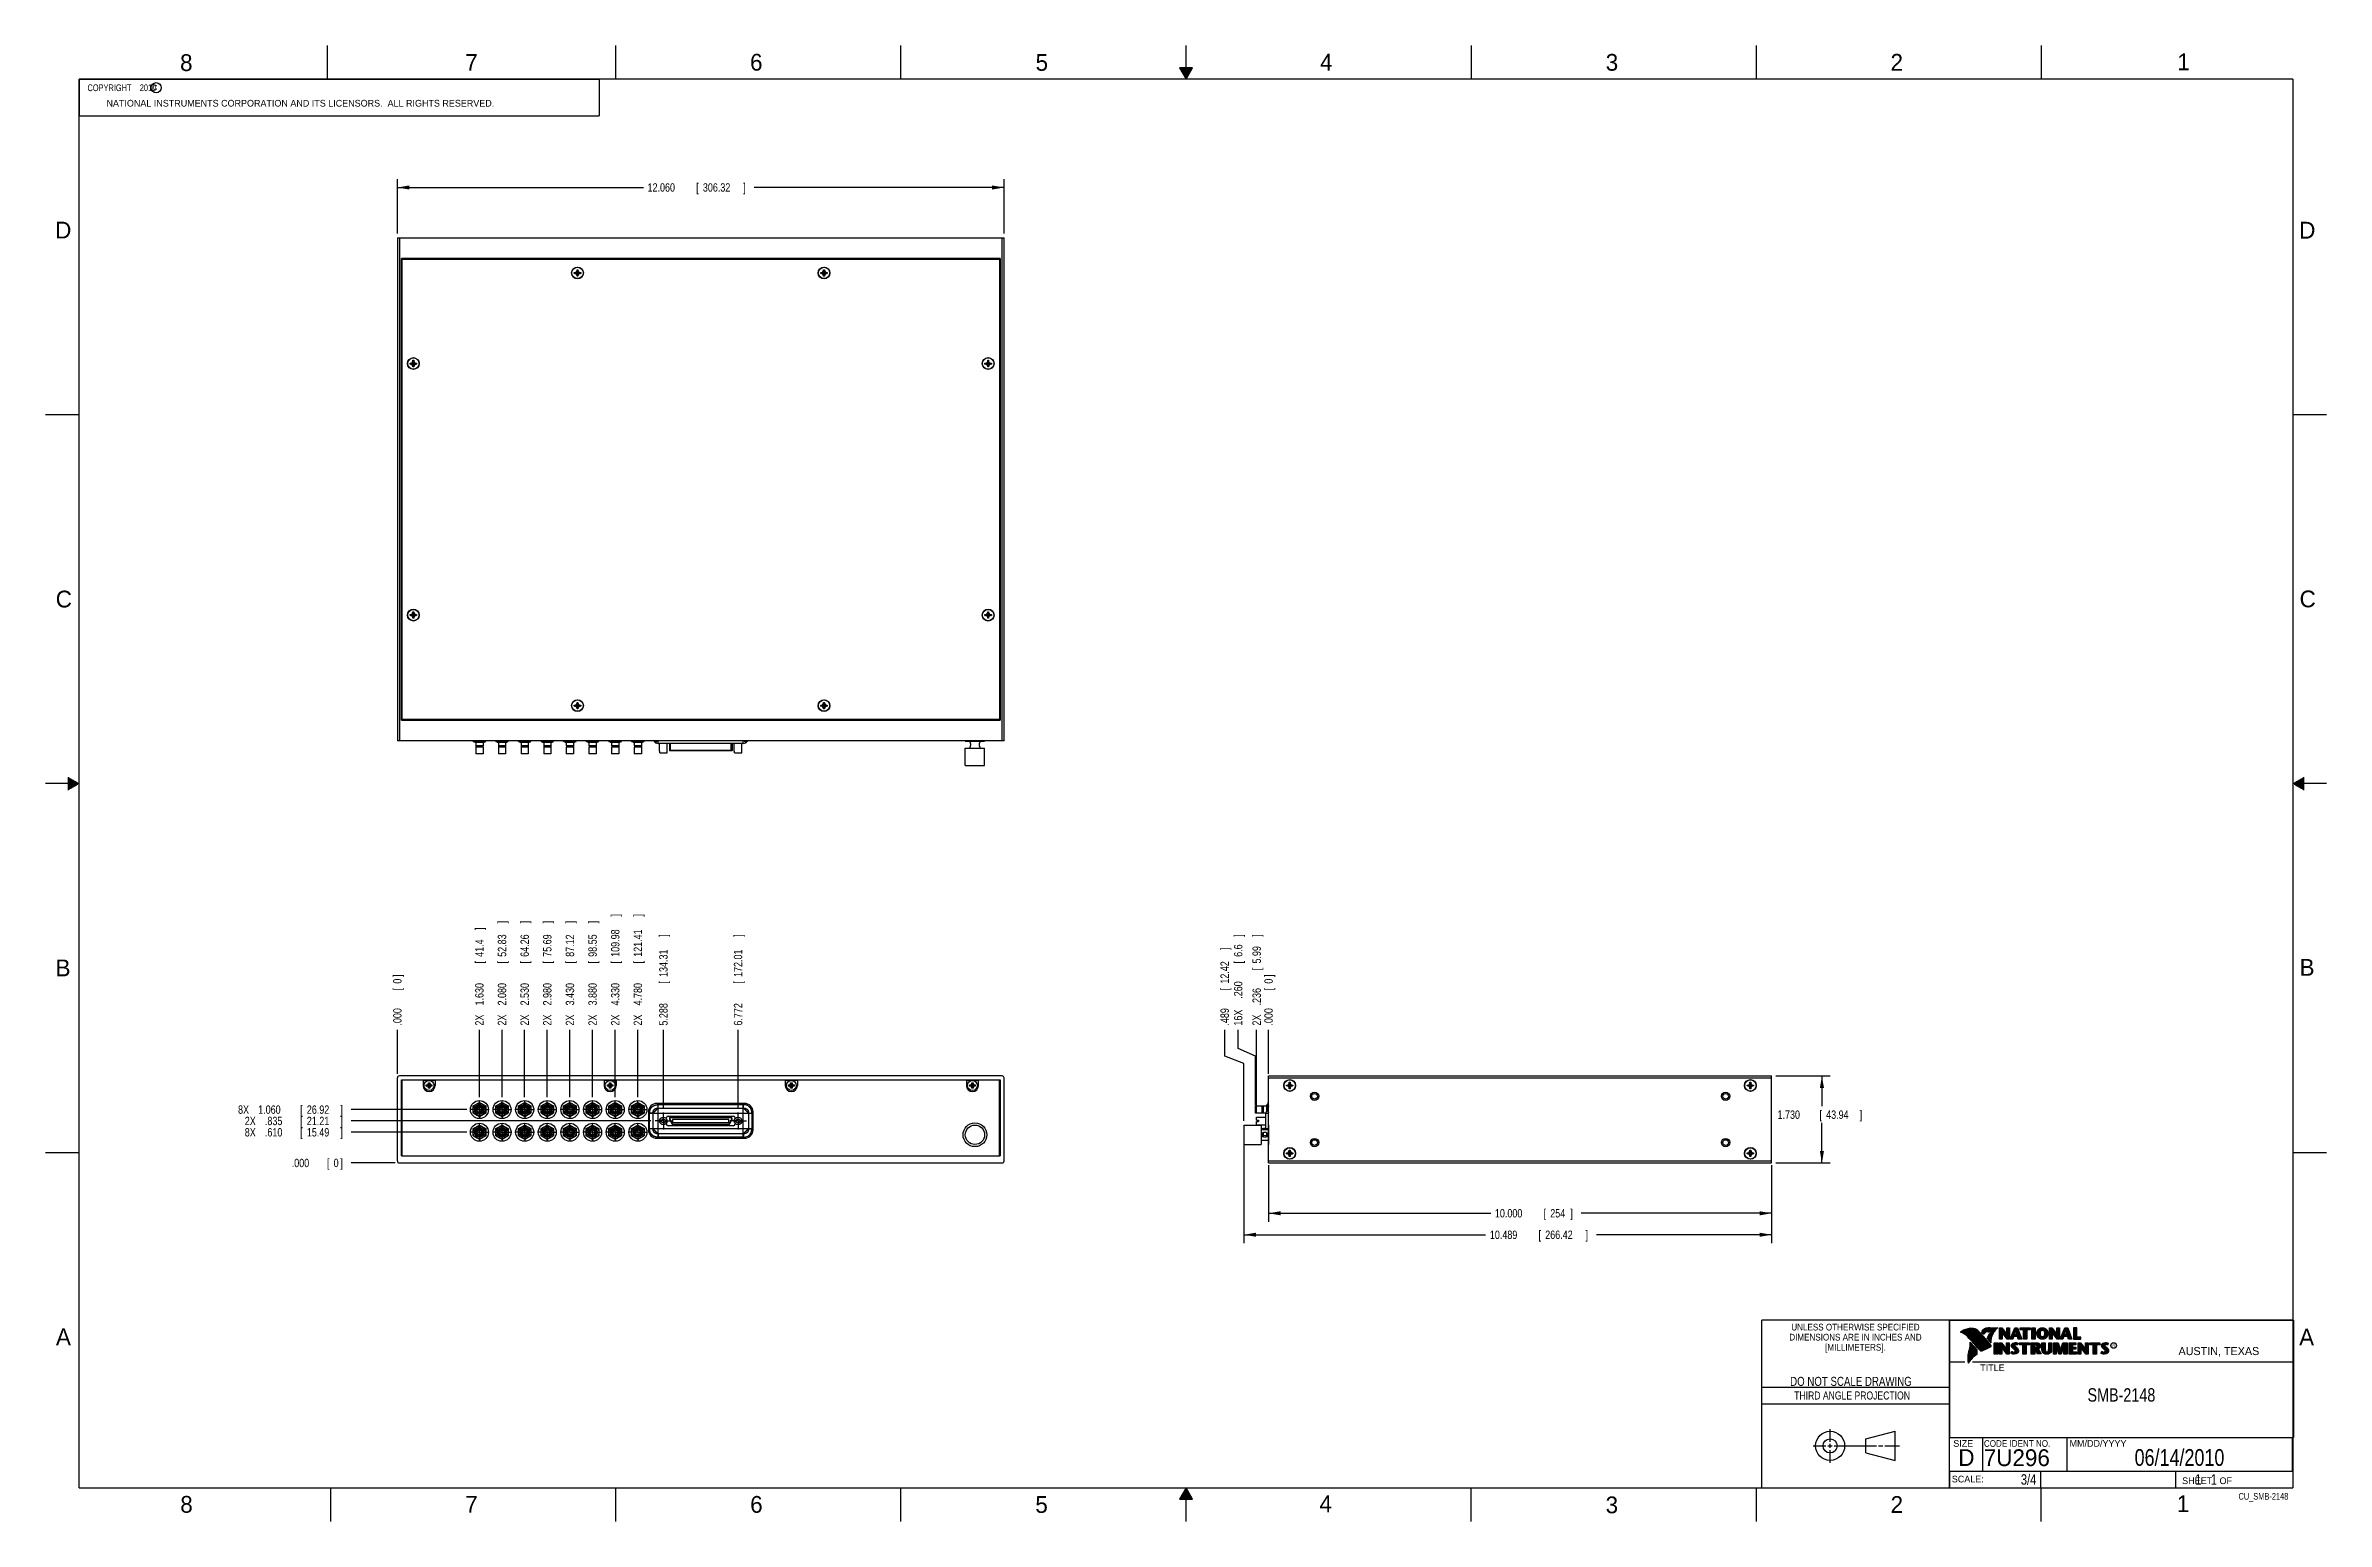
# Model space of a CAD drawing. Header units: inches. Extents: x 0 to 34, y 0 to 22.
import ezdxf
from ezdxf.enums import TextEntityAlignment as Align

# ---------------------------------------------------------------- set-up
doc = ezdxf.new("R2010")
doc.units = ezdxf.units.IN
doc.header["$LTSCALE"] = 1.87
doc.header["$MEASUREMENT"] = 0
doc.linetypes.add('CENTER', pattern=[0.6, 0.375, -0.075, 0.075, -0.075])
doc.layers.get('0').update_dxf_attribs({"linetype": 'CONTINUOUS'})
doc.layers.add('DEFAULT_1', color=7, linetype='CENTER')
doc.layers.add('DIMENSIONS', color=7, linetype='CONTINUOUS')
doc.styles.get("Standard").update_dxf_attribs({"font": 'txt', "width": 0.8})
doc.dimstyles.new('DIMSTYLE_1', dxfattribs={"dimtxt": 0.125, "dimasz": 0.18, "dimexe": 0.18, "dimexo": 0.0625, "dimgap": 0.09, "dimtad": 0, "dimtih": 1, "dimtoh": 1, "dimdec": 3, "dimlfac": 1.333333, "dimzin": 4, "dimdsep": 46, "dimtxsty": 'STANDARD', "dimblk": '_FILLED', "dimblk1": '_FILLED', "dimblk2": '_FILLED', "dimcen": 0.09, "dimadec": 0, "dimazin": 0, "dimtp": 0.01, "dimtm": 0.01, "dimtfac": 1, "dimtdec": 3, "dimtofl": 0, "dimtmove": 0, "dimatfit": 3, "dimldrblk": '_FILLED', "dimfxl": 1, "dimtolj": 1, "dimtzin": 4, "dimarcsym": 0})
doc.dimstyles.new('DIMSTYLE_2', dxfattribs={"dimtxt": 0.125, "dimasz": 0.18, "dimexe": 0.18, "dimexo": 0.0625, "dimgap": 0.09, "dimtad": 0, "dimtih": 1, "dimtoh": 1, "dimdec": 3, "dimlfac": 1.333333, "dimzin": 4, "dimdsep": 46, "dimtxsty": 'STANDARD', "dimblk": '_FILLED', "dimblk1": '_FILLED', "dimblk2": '_FILLED', "dimcen": 0.09, "dimadec": 0, "dimazin": 0, "dimtp": 0.01, "dimtm": 0.01, "dimtfac": 1, "dimtdec": 3, "dimtofl": 0, "dimtmove": 0, "dimatfit": 3, "dimldrblk": '_FILLED', "dimfxl": 1, "dimtolj": 1, "dimtzin": 4, "dimarcsym": 0})

msp = doc.modelspace()

# ---------------------------------------------------------------- texts
at = {"color": 2, "linetype": 'CONTINUOUS'}
for s, height, p in [('8', 0.25, (2.00464, 21.62133)), ('7', 0.25, (6.25565, 21.62429)), ('6', 0.25, (10.50119, 21.62725)), ('5', 0.25, (14.75766, 21.62474)), ('4', 0.25, (18.99773, 21.6277)), ('3', 0.25, (23.25697, 21.62594)), ('2', 0.25, (27.50251, 21.62616)), ('1', 0.25, (31.77814, 21.63259)), ('NATIONAL INSTRUMENTS CORPORATION AND ITS LICENSORS.  ALL RIGHTS RESERVED.', 0.1, (0.90712, 21.09112)), ('c', 0.1, (1.59898, 21.33883)), ('D', 0.25, (0.14243, 19.125)), ('D', 0.25, (33.59469, 19.12364)), ('C', 0.25, (0.15083, 13.62462)), ('C', 0.25, (33.6004, 13.62673)), ('B', 0.25, (0.14837, 8.12572)), ('B', 0.25, (33.6006, 8.13454)), ('A', 0.25, (0.15407, 2.62607)), ('A', 0.25, (33.5939, 2.62275)), ('R', 0.04198, (30.80762, 2.59937)), ('AUSTIN, TEXAS', 0.12, (31.79573, 2.479)), ('TITLE', 0.1, (28.8397, 2.23972)), ('SIZE', 0.1, (28.43795, 1.11181)), ('MM/DD/YYYY', 0.1, (30.17212, 1.11211)), ('SCALE:', 0.1, (28.41638, 0.58064)), ('8', 0.25, (2.00741, 0.12911)), ('7', 0.25, (6.25527, 0.12866)), ('6', 0.25, (10.50327, 0.12843)), ('5', 0.25, (14.75404, 0.12622)), ('4', 0.25, (18.98838, 0.13692)), ('3', 0.25, (23.25553, 0.12104)), ('2', 0.25, (27.50353, 0.12628)), ('1', 0.25, (31.77062, 0.13897)), ('SHEET   OF', 0.1, (31.84991, 0.55572))]:
    msp.add_text(s, height=height, dxfattribs=at).set_placement(p)
for s, height, width, p in [('DIMENSIONS ARE IN INCHES AND', 0.1, 0.9, (26.97988, 2.69593)), ('UNLESS OTHERWISE SPECIFIED', 0.1, 0.9, (26.97988, 2.84593)), ('[MILLIMETERS].', 0.1, 0.9, (26.97988, 2.54593)), ('THIRD ANGLE PROJECTION', 0.12, 0.8, (26.9296, 1.81677))]:
    msp.add_text(s, height=height, dxfattribs=dict(at, width=width)).set_placement(p, align=Align.CENTER)
at = {"color": 7, "linetype": 'CONTINUOUS', "width": 0.8}
for s, height, p in [('DO NOT SCALE DRAWING', 0.135, (26.91267, 2.01989)), ('06/14/2010', 0.25, (31.81002, 0.82802))]:
    msp.add_text(s, height=height, dxfattribs=at).set_placement(p, align=Align.CENTER)
at = {"color": 7, "linetype": 'CONTINUOUS'}
for s, p in [('D  ', (28.51282, 0.82639)), ('7U296', (28.89285, 0.82447))]:
    msp.add_text(s, height=0.25, dxfattribs=at).set_placement(p)
at = {"color": 2, "linetype": 'CONTINUOUS', "width": 0.9}
msp.add_text('CODE IDENT NO.', height=0.1, dxfattribs=at).set_placement((28.89492, 1.11148))
at = {"color": 7, "linetype": 'CONTINUOUS', "width": 0.8}
msp.add_text('3/4', height=0.15625, dxfattribs=at).set_placement((29.67704, 0.54691), align=Align.RIGHT)
at = {"color": 2, "linetype": 'CONTINUOUS', "width": 0.8}
msp.add_text('CU_SMB-2148', height=0.1, dxfattribs=at).set_placement((33.43277, 0.32355), align=Align.RIGHT)
at = {"color": 2, "linetype": 'CONTINUOUS', "insert": (0.56253, 21.42188), "char_height": 0.1, "width": 1.52, "attachment_point": 1}
msp.add_mtext('  COPYRIGHT    2010', dxfattribs=at)
at = {"color": 7, "linetype": 'CONTINUOUS'}
for s, insert, char_height, width, attachment_point in [('SMB-2148\\P ', (30.9443, 1.98533), 0.2, 1.28, 2), ('     1   1', (31.81252, 0.70312), 0.15625, 1.25, 1)]:
    msp.add_mtext(s, dxfattribs=dict(at, insert=insert, char_height=char_height, width=width, attachment_point=attachment_point))

# ---------------------------------------------------------------- blocks, each defined once
blk = doc.blocks.new('*D0')
at = {"layer": 'DIMENSIONS', "color": 2, "linetype": 'CONTINUOUS'}
blk.add_line((6.279, 5.801), (4.556, 5.801), dxfattribs=at)
at = {"layer": 'DIMENSIONS', "color": 2, "linetype": 'CONTINUOUS', "width": 0.8}
for s, p in [('8X ', (2.969, 5.738)), ('.610', (3.269, 5.738)), ('[', (3.794, 5.738)), ('15.49', (3.894, 5.738)), (']', (4.394, 5.738))]:
    blk.add_text(s, height=0.125, dxfattribs=at).set_placement(p)
blk = doc.blocks.new('_FILLED')
at = {"color": 0, "linetype": 'BYBLOCK'}
blk.add_solid([(0, 0), (-1, 0.17), (-1, -0.17)], dxfattribs=at)
blk = doc.blocks.new('*D1')
at = {"layer": 'DIMENSIONS', "color": 2, "linetype": 'CONTINUOUS'}
blk.add_line((9.022, 5.97), (4.556, 5.97), dxfattribs=at)
at = {"layer": 'DIMENSIONS', "color": 2, "linetype": 'CONTINUOUS', "width": 0.8}
for s, p in [('2X ', (2.969, 5.907)), ('.835', (3.269, 5.907)), ('[', (3.794, 5.907)), ('21.21', (3.894, 5.907)), (']', (4.394, 5.907))]:
    blk.add_text(s, height=0.125, dxfattribs=at).set_placement(p)
blk = doc.blocks.new('*D2')
at = {"layer": 'DIMENSIONS', "color": 2, "linetype": 'CONTINUOUS'}
blk.add_line((6.279, 6.138), (4.556, 6.138), dxfattribs=at)
at = {"layer": 'DIMENSIONS', "color": 2, "linetype": 'CONTINUOUS', "width": 0.8}
for s, p in [('8X ', (2.869, 6.076)), ('1.060', (3.169, 6.076)), ('[', (3.794, 6.076)), ('26.92', (3.894, 6.076)), (']', (4.394, 6.076))]:
    blk.add_text(s, height=0.125, dxfattribs=at).set_placement(p)
blk = doc.blocks.new('*D3')
at = {"layer": 'DIMENSIONS', "color": 2, "linetype": 'CONTINUOUS'}
blk.add_line((5.211, 5.343), (4.556, 5.343), dxfattribs=at)
at = {"layer": 'DIMENSIONS', "color": 2, "linetype": 'CONTINUOUS', "width": 0.8}
for s, p in [('.000', (3.669, 5.281)), ('[', (4.194, 5.281)), ('0', (4.294, 5.281)), (']', (4.394, 5.281))]:
    blk.add_text(s, height=0.125, dxfattribs=at).set_placement(p)
blk = doc.blocks.new('*D4')
at = {"layer": 'DIMENSIONS', "color": 2, "linetype": 'CONTINUOUS'}
blk.add_line((6.466, 6.326), (6.466, 7.328), dxfattribs=at)
at = {"layer": 'DIMENSIONS', "color": 2, "linetype": 'CONTINUOUS', "width": 0.8}
for s, p in [(']', (6.529, 8.816)), ('41.4', (6.529, 8.416)), ('[', (6.529, 8.316)), ('1.630', (6.529, 7.691)), ('2X ', (6.529, 7.391))]:
    blk.add_text(s, height=0.125, rotation=90, dxfattribs=at).set_placement(p)
blk = doc.blocks.new('*D5')
at = {"layer": 'DIMENSIONS', "color": 2, "linetype": 'CONTINUOUS'}
blk.add_line((6.804, 6.326), (6.804, 7.328), dxfattribs=at)
at = {"layer": 'DIMENSIONS', "color": 2, "linetype": 'CONTINUOUS', "width": 0.8}
for s, p in [(']', (6.866, 8.916)), ('52.83', (6.866, 8.416)), ('[', (6.866, 8.316)), ('2.080', (6.866, 7.691)), ('2X ', (6.866, 7.391))]:
    blk.add_text(s, height=0.125, rotation=90, dxfattribs=at).set_placement(p)
blk = doc.blocks.new('*D6')
at = {"layer": 'DIMENSIONS', "color": 2, "linetype": 'CONTINUOUS'}
blk.add_line((7.141, 6.326), (7.141, 7.328), dxfattribs=at)
at = {"layer": 'DIMENSIONS', "color": 2, "linetype": 'CONTINUOUS', "width": 0.8}
for s, p in [(']', (7.204, 8.916)), ('64.26', (7.204, 8.416)), ('[', (7.204, 8.316)), ('2.530', (7.204, 7.691)), ('2X ', (7.204, 7.391))]:
    blk.add_text(s, height=0.125, rotation=90, dxfattribs=at).set_placement(p)
blk = doc.blocks.new('*D7')
at = {"layer": 'DIMENSIONS', "color": 2, "linetype": 'CONTINUOUS'}
blk.add_line((7.479, 6.326), (7.479, 7.328), dxfattribs=at)
at = {"layer": 'DIMENSIONS', "color": 2, "linetype": 'CONTINUOUS', "width": 0.8}
for s, p in [(']', (7.541, 8.916)), ('75.69', (7.541, 8.416)), ('[', (7.541, 8.316)), ('2.980', (7.541, 7.691)), ('2X ', (7.541, 7.391))]:
    blk.add_text(s, height=0.125, rotation=90, dxfattribs=at).set_placement(p)
blk = doc.blocks.new('*D8')
at = {"layer": 'DIMENSIONS', "color": 2, "linetype": 'CONTINUOUS'}
blk.add_line((7.816, 6.326), (7.816, 7.328), dxfattribs=at)
at = {"layer": 'DIMENSIONS', "color": 2, "linetype": 'CONTINUOUS', "width": 0.8}
for s, p in [(']', (7.879, 8.916)), ('87.12', (7.879, 8.416)), ('[', (7.879, 8.316)), ('3.430', (7.879, 7.691)), ('2X ', (7.879, 7.391))]:
    blk.add_text(s, height=0.125, rotation=90, dxfattribs=at).set_placement(p)
blk = doc.blocks.new('*D9')
at = {"layer": 'DIMENSIONS', "color": 2, "linetype": 'CONTINUOUS'}
blk.add_line((8.154, 6.326), (8.154, 7.328), dxfattribs=at)
at = {"layer": 'DIMENSIONS', "color": 2, "linetype": 'CONTINUOUS', "width": 0.8}
for s, p in [(']', (8.216, 8.916)), ('98.55', (8.216, 8.416)), ('[', (8.216, 8.316)), ('3.880', (8.216, 7.691)), ('2X ', (8.216, 7.391))]:
    blk.add_text(s, height=0.125, rotation=90, dxfattribs=at).set_placement(p)
blk = doc.blocks.new('*D10')
at = {"layer": 'DIMENSIONS', "color": 2, "linetype": 'CONTINUOUS'}
blk.add_line((8.491, 6.326), (8.491, 7.328), dxfattribs=at)
at = {"layer": 'DIMENSIONS', "color": 2, "linetype": 'CONTINUOUS', "width": 0.8}
for s, p in [(']', (8.554, 9.016)), ('109.98', (8.554, 8.416)), ('[', (8.554, 8.316)), ('4.330', (8.554, 7.691)), ('2X ', (8.554, 7.391))]:
    blk.add_text(s, height=0.125, rotation=90, dxfattribs=at).set_placement(p)
blk = doc.blocks.new('*D11')
at = {"layer": 'DIMENSIONS', "color": 2, "linetype": 'CONTINUOUS'}
blk.add_line((8.829, 6.326), (8.829, 7.328), dxfattribs=at)
at = {"layer": 'DIMENSIONS', "color": 2, "linetype": 'CONTINUOUS', "width": 0.8}
for s, p in [(']', (8.891, 9.016)), ('121.41', (8.891, 8.416)), ('[', (8.891, 8.316)), ('4.780', (8.891, 7.691)), ('2X ', (8.891, 7.391))]:
    blk.add_text(s, height=0.125, rotation=90, dxfattribs=at).set_placement(p)
blk = doc.blocks.new('*D12')
at = {"layer": 'DIMENSIONS', "color": 2, "linetype": 'CONTINUOUS'}
blk.add_line((9.21, 6.157), (9.21, 7.328), dxfattribs=at)
at = {"layer": 'DIMENSIONS', "color": 2, "linetype": 'CONTINUOUS', "width": 0.8}
for s, p in [(']', (9.272, 8.716)), ('134.31', (9.272, 8.116)), ('[', (9.272, 8.016)), ('5.288', (9.272, 7.391))]:
    blk.add_text(s, height=0.125, rotation=90, dxfattribs=at).set_placement(p)
blk = doc.blocks.new('*D13')
at = {"layer": 'DIMENSIONS', "color": 2, "linetype": 'CONTINUOUS'}
blk.add_line((10.323, 6.157), (10.323, 7.328), dxfattribs=at)
at = {"layer": 'DIMENSIONS', "color": 2, "linetype": 'CONTINUOUS', "width": 0.8}
for s, p in [(']', (10.385, 8.716)), ('172.01', (10.385, 8.116)), ('[', (10.385, 8.016)), ('6.772', (10.385, 7.391))]:
    blk.add_text(s, height=0.125, rotation=90, dxfattribs=at).set_placement(p)
blk = doc.blocks.new('*D14')
at = {"layer": 'DIMENSIONS', "color": 2, "linetype": 'CONTINUOUS'}
blk.add_line((5.244, 6.673), (5.244, 7.328), dxfattribs=at)
at = {"layer": 'DIMENSIONS', "color": 2, "linetype": 'CONTINUOUS', "width": 0.8}
for s, p in [(']', (5.306, 8.116)), ('[', (5.306, 7.916)), ('0', (5.306, 8.016)), ('.000', (5.306, 7.391))]:
    blk.add_text(s, height=0.125, rotation=90, dxfattribs=at).set_placement(p)
blk = doc.blocks.new('*D15')
at = {"layer": 'DIMENSIONS', "color": 2, "linetype": 'CONTINUOUS'}
for p, q in [((5.244, 19.198), (5.244, 20.01)), ((5.244, 19.885), (8.911, 19.885)), ((14.289, 19.885), (10.561, 19.885)), ((14.289, 19.198), (14.289, 20.01))]:
    blk.add_line(p, q, dxfattribs=at)
at = {"layer": 'DIMENSIONS', "color": 2, "linetype": 'CONTINUOUS', "xscale": 0.18, "yscale": 0.18, "zscale": 0.18, "rotation": 180}
blk.add_blockref('_FILLED', (5.244, 19.885), dxfattribs=at)
at = {"layer": 'DIMENSIONS', "color": 2, "linetype": 'CONTINUOUS', "xscale": 0.18, "yscale": 0.18, "zscale": 0.18}
blk.add_blockref('_FILLED', (14.289, 19.885), dxfattribs=at)
at = {"layer": 'DIMENSIONS', "color": 2, "linetype": 'CONTINUOUS', "width": 0.8}
for s, p in [('12.060', (8.973, 19.823)), ('[', (9.698, 19.823)), ('306.32', (9.798, 19.823)), (']', (10.398, 19.823))]:
    blk.add_text(s, height=0.125, dxfattribs=at).set_placement(p)
blk = doc.blocks.new('*D16')
at = {"layer": 'DIMENSIONS', "color": 2, "linetype": 'CONTINUOUS'}
for p, q in [((25.793, 6.641), (26.605, 6.641)), ((26.48, 6.641), (26.48, 6.189)), ((26.48, 5.343), (26.48, 5.939)), ((25.793, 5.343), (26.605, 5.343))]:
    blk.add_line(p, q, dxfattribs=at)
at = {"layer": 'DIMENSIONS', "color": 2, "linetype": 'CONTINUOUS', "xscale": 0.18, "yscale": 0.18, "zscale": 0.18}
for p, rotation in [((26.48, 6.641), 90), ((26.48, 5.343), 270)]:
    blk.add_blockref('_FILLED', p, dxfattribs=dict(at, rotation=rotation))
at = {"layer": 'DIMENSIONS', "color": 2, "linetype": 'CONTINUOUS', "width": 0.8}
for s, p in [('1.730', (25.818, 6.001)), ('[', (26.443, 6.001)), ('43.94', (26.543, 6.001)), (']', (27.043, 6.001))]:
    blk.add_text(s, height=0.125, dxfattribs=at).set_placement(p)
blk = doc.blocks.new('*D17')
at = {"layer": 'DIMENSIONS', "color": 2, "linetype": 'CONTINUOUS'}
for p, q in [((17.778, 7.05), (17.778, 7.328)), ((18.035, 6.936), (17.778, 7.05)), ((18.035, 6.201), (18.035, 6.936))]:
    blk.add_line(p, q, dxfattribs=at)
at = {"layer": 'DIMENSIONS', "color": 2, "linetype": 'CONTINUOUS', "width": 0.8}
for s, p in [(']', (17.84, 8.716)), ('6.6', (17.84, 8.416)), ('[', (17.84, 8.316)), ('.260', (17.84, 7.791)), ('16X ', (17.84, 7.391))]:
    blk.add_text(s, height=0.125, rotation=90, dxfattribs=at).set_placement(p)
blk = doc.blocks.new('*D18')
at = {"layer": 'DIMENSIONS', "color": 2, "linetype": 'CONTINUOUS'}
blk.add_line((18.053, 6.088), (18.053, 7.328), dxfattribs=at)
at = {"layer": 'DIMENSIONS', "color": 2, "linetype": 'CONTINUOUS', "width": 0.8}
for s, p in [(']', (18.116, 8.716)), ('5.99', (18.116, 8.316)), ('[', (18.116, 8.216)), ('.236', (18.116, 7.691)), ('2X ', (18.116, 7.391))]:
    blk.add_text(s, height=0.125, rotation=90, dxfattribs=at).set_placement(p)
blk = doc.blocks.new('*D19')
at = {"layer": 'DIMENSIONS', "color": 2, "linetype": 'CONTINUOUS'}
for p, q in [((17.577, 6.936), (17.577, 7.328)), ((17.863, 6.828), (17.577, 6.936)), ((17.863, 5.971), (17.863, 6.828))]:
    blk.add_line(p, q, dxfattribs=at)
at = {"layer": 'DIMENSIONS', "color": 2, "linetype": 'CONTINUOUS', "width": 0.8}
for s, p in [(']', (17.639, 8.516)), ('12.42', (17.639, 8.016)), ('[', (17.639, 7.916)), ('.489', (17.639, 7.391))]:
    blk.add_text(s, height=0.125, rotation=90, dxfattribs=at).set_placement(p)
blk = doc.blocks.new('*D20')
at = {"layer": 'DIMENSIONS', "color": 2, "linetype": 'CONTINUOUS'}
blk.add_line((18.23, 6.673), (18.23, 7.328), dxfattribs=at)
at = {"layer": 'DIMENSIONS', "color": 2, "linetype": 'CONTINUOUS', "width": 0.8}
for s, p in [(']', (18.293, 8.116)), ('[', (18.293, 7.916)), ('0', (18.293, 8.016)), ('.000', (18.293, 7.391))]:
    blk.add_text(s, height=0.125, rotation=90, dxfattribs=at).set_placement(p)
blk = doc.blocks.new('*D21')
at = {"layer": 'DIMENSIONS', "color": 2, "linetype": 'CONTINUOUS'}
for p, q in [((18.23, 5.311), (18.23, 4.468)), ((25.73, 5.311), (25.73, 4.468)), ((18.23, 4.593), (21.542, 4.593)), ((25.73, 4.593), (22.892, 4.593))]:
    blk.add_line(p, q, dxfattribs=at)
at = {"layer": 'DIMENSIONS', "color": 2, "linetype": 'CONTINUOUS', "xscale": 0.18, "yscale": 0.18, "zscale": 0.18, "rotation": 180}
blk.add_blockref('_FILLED', (18.23, 4.593), dxfattribs=at)
at = {"layer": 'DIMENSIONS', "color": 2, "linetype": 'CONTINUOUS', "xscale": 0.18, "yscale": 0.18, "zscale": 0.18}
blk.add_blockref('_FILLED', (25.73, 4.593), dxfattribs=at)
at = {"layer": 'DIMENSIONS', "color": 2, "linetype": 'CONTINUOUS', "width": 0.8}
for s, p in [('10.000', (21.605, 4.531)), ('[', (22.33, 4.531)), ('254', (22.43, 4.531)), (']', (22.73, 4.531))]:
    blk.add_text(s, height=0.125, dxfattribs=at).set_placement(p)
blk = doc.blocks.new('*D22')
at = {"layer": 'DIMENSIONS', "color": 2, "linetype": 'CONTINUOUS'}
for p, q in [((17.863, 5.701), (17.863, 4.148)), ((25.73, 5.311), (25.73, 4.148)), ((17.863, 4.273), (21.467, 4.273)), ((25.73, 4.273), (23.117, 4.273))]:
    blk.add_line(p, q, dxfattribs=at)
at = {"layer": 'DIMENSIONS', "color": 2, "linetype": 'CONTINUOUS', "xscale": 0.18, "yscale": 0.18, "zscale": 0.18, "rotation": 180}
blk.add_blockref('_FILLED', (17.863, 4.273), dxfattribs=at)
at = {"layer": 'DIMENSIONS', "color": 2, "linetype": 'CONTINUOUS', "xscale": 0.18, "yscale": 0.18, "zscale": 0.18}
blk.add_blockref('_FILLED', (25.73, 4.273), dxfattribs=at)
at = {"layer": 'DIMENSIONS', "color": 2, "linetype": 'CONTINUOUS', "width": 0.8}
for s, p in [('10.489', (21.53, 4.21)), ('[', (22.255, 4.21)), ('266.42', (22.355, 4.21)), (']', (22.955, 4.21))]:
    blk.add_text(s, height=0.125, dxfattribs=at).set_placement(p)

# ---------------------------------------------------------------- dimensions: what is measured, and where the dimension line sits
at = {"layer": 'DIMENSIONS', "color": 2, "linetype": 'CONTINUOUS'}
for base, p1, p2, picture, middle in [((14.28887, 19.88541), (5.24387, 19.19791), (14.28887, 19.19791), '*D15', (9.73554, 19.88541)), ((25.73021, 4.59335), (18.23021, 5.31085), (25.73021, 5.31085), '*D21', (22.21714, 4.59335))]:
    dim = msp.add_linear_dim(base=base, p1=p1, p2=p2, dimstyle='DIMSTYLE_2', dxfattribs=at)
    dim.commit()
    dim.dimension.update_dxf_attribs({"geometry": picture, "text_midpoint": middle, "dimtype": 160})
for feature_location, offset, dtype, origin, text, picture, middle in [((8.49137, 6.32583), (0, 1.00252), 1, (5.24387, 6.61085), '2X <>', '*D10', (8.49137, 8.25335)), ((8.82887, 6.32583), (0, 1.00252), 1, (5.24387, 6.61085), '2X <>', '*D11', (8.82887, 8.25335)), ((6.80387, 6.32583), (0, 1.00252), 1, (5.24387, 6.61085), '2X <>', '*D5', (6.80387, 8.20335)), ((7.14137, 6.32583), (0, 1.00252), 1, (5.24387, 6.61085), '2X <>', '*D6', (7.14137, 8.20335)), ((7.47887, 6.32583), (0, 1.00252), 1, (5.24387, 6.61085), '2X <>', '*D7', (7.47887, 8.20335)), ((7.81637, 6.32583), (0, 1.00252), 1, (5.24387, 6.61085), '2X <>', '*D8', (7.81637, 8.20335)), ((8.15387, 6.32583), (0, 1.00252), 1, (5.24387, 6.61085), '2X <>', '*D9', (8.15387, 8.20335)), ((6.46637, 6.32583), (0, 1.00252), 1, (5.24387, 6.61085), '2X <>', '*D4', (6.46637, 8.15335)), ((18.03524, 6.20076), (-0.25751, 1.12759), 0, (18.23021, 6.61085), '16X <>', '*D17', (17.77774, 8.10335)), ((18.0534, 6.08811), (0, 1.24024), 1, (18.23021, 6.61085), '2X <>', '*D18', (18.0534, 8.10335)), ((6.27879, 6.13826), (-1.72243, 0), 0, (5.27387, 5.34335), '8X <>', '*D2', (3.68137, 6.13826)), ((9.0222, 5.96951), (-4.46583, 0), 0, (5.27387, 5.34335), '2X <>', '*D1', (3.73137, 5.96951)), ((6.27879, 5.80076), (-1.72243, 0), 0, (5.27387, 5.34335), '8X <>', '*D0', (3.73137, 5.80076))]:
    dim = msp.add_ordinate_dim(feature_location=feature_location, offset=offset, dtype=dtype, origin=origin, text=text, dimstyle='DIMSTYLE_1', dxfattribs=at)
    dim.commit()
    dim.dimension.update_dxf_attribs({"geometry": picture, "text_midpoint": middle})
for feature_location, offset, dtype, origin, picture, middle in [((9.20977, 6.15708), (0, 1.17127), 1, (5.24387, 6.61085), '*D12', (9.20977, 8.10335)), ((10.32296, 6.15708), (0, 1.17127), 1, (5.24387, 6.61085), '*D13', (10.32296, 8.10335)), ((17.86346, 5.97051), (-0.2866, 1.35784), 0, (18.23021, 6.61085), '*D19', (17.57686, 8.00335)), ((5.2438656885, 6.6733493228), (0, 0.655), 1, (5.2438656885, 6.6108493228), '*D14', (5.2438656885, 7.8033493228)), ((18.2302147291, 6.6733493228), (0, 0.655), 1, (18.2302147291, 6.6108493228), '*D20', (18.2302147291, 7.8033493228)), ((5.2113656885, 5.3433493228), (-0.655, 0), 0, (5.2738656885, 5.3433493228), '*D3', (4.0813656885, 5.3433493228))]:
    dim = msp.add_ordinate_dim(feature_location=feature_location, offset=offset, dtype=dtype, origin=origin, dimstyle='DIMSTYLE_1', dxfattribs=at)
    dim.commit()
    dim.dimension.update_dxf_attribs({"geometry": picture, "text_midpoint": middle})
for base, p1, p2, angle, picture, middle in [((26.48021, 6.64085), (25.79271, 5.34335), (25.79271, 6.64085), 90, '*D16', (26.48021, 6.06358)), ((17.86346, 4.27267), (25.73021, 5.31085), (17.86346, 5.70076), 180, '*D22', (22.29231, 4.27267))]:
    dim = msp.add_linear_dim(base=base, p1=p1, p2=p2, angle=angle, dimstyle='DIMSTYLE_2', dxfattribs=at)
    dim.commit()
    dim.dimension.update_dxf_attribs({"geometry": picture, "text_midpoint": middle, "dimtype": 160})

# ---------------------------------------------------------------- linework, layer by layer
at = {"color": 2, "linetype": 'CONTINUOUS'}
for p, q in [((4.20002, 21.5), (4.20002, 22)), ((8.50002, 21.5), (8.50002, 22)), ((12.75002, 21.5), (12.75002, 22)), ((17.00002, 21.5), (17.00002, 22)), ((21.25002, 22), (21.25002, 21.5)), ((25.50002, 22), (25.50002, 21.5)), ((29.75002, 22), (29.75002, 21.5)), ((0.50003, 21.5), (8.25003, 21.5)), ((0.50003, 21.5), (0.50003, 20.95313)), ((8.25003, 21.5), (8.25003, 20.95313)), ((16.90203, 21.66972), (17.00002, 21.5)), ((17.09801, 21.66972), (16.90203, 21.66972)), ((16.90764, 21.66), (17.0924, 21.66)), ((16.91342, 21.65), (17.08662, 21.65)), ((16.91919, 21.64), (17.08085, 21.64)), ((16.92496, 21.63), (17.07508, 21.63)), ((16.93074, 21.62), (17.0693, 21.62)), ((16.93651, 21.61), (17.06353, 21.61)), ((16.94229, 21.6), (17.05776, 21.6)), ((16.94806, 21.59), (17.05198, 21.59)), ((16.95383, 21.58), (17.04621, 21.58)), ((16.95961, 21.57), (17.04044, 21.57)), ((16.96538, 21.56), (17.03466, 21.56)), ((16.97115, 21.55), (17.02889, 21.55)), ((16.97693, 21.54), (17.02311, 21.54)), ((16.9827, 21.53), (17.01734, 21.53)), ((16.98847, 21.52), (17.01157, 21.52)), ((16.99425, 21.51), (17.00579, 21.51)), ((17.00002, 21.5), (17.09801, 21.66972)), ((0.50003, 20.95313), (8.25003, 20.95313)), ((0.00002, 16.5), (0.50002, 16.5)), ((33.50002, 16.5), (34.00002, 16.5)), ((0.5, 11), (0, 11)), ((0.33028, 11.09), (0.34412, 11.09)), ((0.33028, 11.08), (0.36144, 11.08)), ((0.33028, 11.07), (0.37876, 11.07)), ((0.33028, 11.06), (0.39608, 11.06)), ((0.33028, 11.05), (0.4134, 11.05)), ((0.33028, 11.04), (0.43072, 11.04)), ((0.33028, 11.03), (0.44804, 11.03)), ((0.33028, 11.02), (0.46536, 11.02)), ((0.33028, 11.01), (0.48268, 11.01)), ((0.33028, 10.99), (0.48268, 10.99)), ((0.33028, 10.98), (0.46536, 10.98)), ((0.33028, 10.97), (0.44804, 10.97)), ((0.33028, 10.96), (0.43072, 10.96)), ((0.33028, 10.95), (0.4134, 10.95)), ((0.33028, 10.94), (0.39608, 10.94)), ((0.33028, 10.93), (0.37876, 10.93)), ((0.33028, 10.92), (0.36144, 10.92)), ((0.33028, 10.91), (0.34412, 10.91)), ((34.00002, 11), (33.50002, 11)), ((33.51734, 11.01), (33.66974, 11.01)), ((33.51734, 10.99), (33.66974, 10.99)), ((33.53466, 11.02), (33.66974, 11.02)), ((33.53466, 10.98), (33.66974, 10.98)), ((33.55198, 11.03), (33.66974, 11.03)), ((33.55198, 10.97), (33.66974, 10.97)), ((33.5693, 11.04), (33.66974, 11.04)), ((33.5693, 10.96), (33.66974, 10.96)), ((33.58662, 11.05), (33.66974, 11.05)), ((33.58662, 10.95), (33.66974, 10.95)), ((33.60394, 11.06), (33.66974, 11.06)), ((33.60394, 10.94), (33.66974, 10.94)), ((33.62126, 11.07), (33.66974, 11.07)), ((33.62126, 10.93), (33.66974, 10.93)), ((33.63858, 11.08), (33.66974, 11.08)), ((33.63858, 10.92), (33.66974, 10.92)), ((33.65591, 11.09), (33.66974, 11.09)), ((33.65591, 10.91), (33.66974, 10.91)), ((0.00002, 5.5), (0.50002, 5.5)), ((33.50002, 5.5), (34.00002, 5.5)), ((28.3793, 3.00033), (33.5093, 3.00033)), ((28.3793, 3.00033), (28.3793, 1.25033)), ((28.55604, 2.82173), (28.55604, 2.8246)), ((28.5629, 2.81928), (28.5629, 2.82905)), ((28.56976, 2.8166), (28.56976, 2.8333)), ((28.57663, 2.81368), (28.57663, 2.83737)), ((28.58349, 2.81051), (28.58349, 2.84124)), ((28.59036, 2.80709), (28.59036, 2.84487)), ((28.59722, 2.8034), (28.59722, 2.84793)), ((28.60408, 2.79942), (28.60408, 2.8508)), ((28.61095, 2.79515), (28.61095, 2.8535)), ((28.61781, 2.79056), (28.61781, 2.85603)), ((28.62468, 2.78564), (28.62468, 2.85839)), ((28.63154, 2.78035), (28.63154, 2.86058)), ((28.6384, 2.77466), (28.6384, 2.86262)), ((28.64527, 2.76854), (28.64527, 2.8645)), ((28.65213, 2.76195), (28.65213, 2.86622)), ((28.659, 2.75482), (28.659, 2.86787)), ((28.66586, 2.74736), (28.66586, 2.8695)), ((28.67273, 2.73985), (28.67273, 2.87083)), ((28.67959, 2.73228), (28.67959, 2.87189)), ((28.68645, 2.72465), (28.68645, 2.87266)), ((28.69332, 2.71697), (28.69332, 2.87316)), ((28.70018, 2.70922), (28.70018, 2.87339)), ((28.70705, 2.70142), (28.70705, 2.87335)), ((28.71391, 2.69355), (28.71391, 2.87303)), ((28.72077, 2.68563), (28.72077, 2.87244)), ((28.72764, 2.67764), (28.72764, 2.87158)), ((28.7345, 2.66959), (28.7345, 2.87043)), ((28.74137, 2.66148), (28.74137, 2.86903)), ((28.74823, 2.65331), (28.74823, 2.8677)), ((28.75509, 2.6452), (28.75509, 2.86595)), ((28.76196, 2.63718), (28.76196, 2.86376)), ((28.76882, 2.62925), (28.76882, 2.86112)), ((28.77569, 2.62142), (28.77569, 2.85799)), ((28.78255, 2.61368), (28.78255, 2.85432)), ((28.78941, 2.60602), (28.78941, 2.85007)), ((28.79628, 2.59845), (28.79628, 2.84514)), ((28.80314, 2.59097), (28.80314, 2.83944)), ((28.81001, 2.58357), (28.81001, 2.83281)), ((28.81687, 2.57625), (28.81687, 2.82529)), ((28.82373, 2.56901), (28.82373, 2.81811)), ((28.8306, 2.56184), (28.8306, 2.81093)), ((28.83746, 2.55564), (28.83746, 2.80372)), ((28.84433, 2.55048), (28.84433, 2.7965)), ((28.85119, 2.54719), (28.85119, 2.78927)), ((28.85806, 2.54661), (28.85806, 2.78203)), ((28.88646, 2.79196), (28.8631, 2.81941)), ((28.86492, 2.54831), (28.86492, 2.77477)), ((28.88775, 2.79789), (28.86815, 2.82092)), ((28.87178, 2.81666), (28.87178, 2.83429)), ((28.87178, 2.55125), (28.87178, 2.7675)), ((28.87865, 2.80859), (28.87865, 2.84641)), ((28.87865, 2.55408), (28.87865, 2.76022)), ((28.88551, 2.80052), (28.88551, 2.85403)), ((28.88551, 2.55695), (28.88551, 2.75232)), ((28.89238, 2.80029), (28.89238, 2.85939)), ((28.89238, 2.55988), (28.89238, 2.74401)), ((28.89924, 2.80443), (28.89924, 2.8634)), ((28.89924, 2.56285), (28.89924, 2.73569)), ((28.9061, 2.80937), (28.9061, 2.86678)), ((28.9061, 2.56587), (28.9061, 2.72737)), ((28.91297, 2.81526), (28.91297, 2.86958)), ((28.91983, 2.82233), (28.91983, 2.87186)), ((28.9267, 2.82751), (28.9267, 2.87365)), ((28.93356, 2.83107), (28.93356, 2.87497)), ((28.94042, 2.83347), (28.94042, 2.87592)), ((28.96205, 2.70479), (28.94381, 2.7257)), ((28.94729, 2.83398), (28.94729, 2.8769)), ((28.96574, 2.7079), (28.94956, 2.72645)), ((28.95415, 2.8327), (28.95415, 2.87776)), ((28.95415, 2.72119), (28.95415, 2.73617)), ((28.96102, 2.83056), (28.96102, 2.87851)), ((28.96102, 2.71332), (28.96102, 2.75195)), ((28.96788, 2.82919), (28.96788, 2.87913)), ((28.96788, 2.70528), (28.96788, 2.76986)), ((28.97474, 2.82849), (28.97474, 2.87964)), ((28.97474, 2.69704), (28.97474, 2.78234)), ((28.98161, 2.82803), (28.98161, 2.88003)), ((28.98161, 2.68904), (28.98161, 2.78895)), ((28.98439, 2.88498), (29.10087, 2.88676)), ((28.98452, 2.88016), (29.08817, 2.88174)), ((28.98847, 2.82775), (28.98847, 2.88022)), ((28.98847, 2.68128), (28.98847, 2.79209)), ((28.99534, 2.82759), (28.99534, 2.88032)), ((28.99534, 2.69984), (28.99534, 2.79388)), ((29.0022, 2.82627), (29.0022, 2.88043)), ((29.0022, 2.74479), (29.0022, 2.79498)), ((29.00907, 2.82196), (29.00907, 2.88053)), ((29.00907, 2.76422), (29.00907, 2.79541)), ((29.01593, 2.7805), (29.01593, 2.88064)), ((29.02279, 2.79469), (29.02279, 2.88074)), ((29.02966, 2.80734), (29.02966, 2.88085)), ((29.03652, 2.81879), (29.03652, 2.88095)), ((29.04339, 2.82926), (29.04339, 2.88106)), ((29.05025, 2.83892), (29.05025, 2.88116)), ((29.05711, 2.84788), (29.05711, 2.88127)), ((29.06398, 2.85624), (29.06398, 2.88137)), ((29.07084, 2.86405), (29.07084, 2.88148)), ((29.07771, 2.87139), (29.07771, 2.88158)), ((29.12563, 2.88524), (29.16244, 2.88524)), ((29.12563, 2.71662), (29.12563, 2.88524)), ((29.13051, 2.88035), (29.16002, 2.88035)), ((29.13051, 2.7215), (29.13051, 2.88035)), ((29.16042, 2.7215), (29.13051, 2.7215)), ((29.13948, 2.7215), (29.13948, 2.88035)), ((29.1462, 2.7215), (29.1462, 2.88035)), ((29.15291, 2.7215), (29.15291, 2.88035)), ((29.16042, 2.82993), (29.15962, 2.88035)), ((29.16002, 2.88035), (29.24023, 2.77463)), ((29.24383, 2.7215), (29.16042, 2.82993)), ((29.16042, 2.82993), (29.16042, 2.7215)), ((29.16244, 2.88524), (29.23535, 2.78914)), ((29.24143, 2.71662), (29.1653, 2.81558)), ((29.1653, 2.81558), (29.1653, 2.71662)), ((29.16633, 2.82225), (29.16633, 2.87204)), ((29.17304, 2.81352), (29.17304, 2.86319)), ((29.17975, 2.8048), (29.17975, 2.85434)), ((29.18647, 2.79607), (29.18647, 2.8455)), ((29.19318, 2.78735), (29.19318, 2.83665)), ((29.19989, 2.77862), (29.19989, 2.82781)), ((29.2066, 2.7699), (29.2066, 2.81896)), ((29.21331, 2.76118), (29.21331, 2.81011)), ((29.22002, 2.75245), (29.22002, 2.80127)), ((29.22674, 2.74373), (29.22674, 2.79242)), ((29.23345, 2.735), (29.23345, 2.78358)), ((29.23535, 2.88524), (29.27538, 2.88524)), ((29.23535, 2.78914), (29.23535, 2.88524)), ((29.24016, 2.72628), (29.24023, 2.77463)), ((29.24023, 2.88035), (29.2705, 2.88035)), ((29.24023, 2.77463), (29.24023, 2.88035)), ((29.2705, 2.7215), (29.24383, 2.7215)), ((29.24687, 2.7215), (29.24687, 2.88035)), ((29.25358, 2.7215), (29.25358, 2.88035)), ((29.26029, 2.7215), (29.26029, 2.88035)), ((29.267, 2.7215), (29.267, 2.88035)), ((29.2705, 2.88035), (29.2705, 2.7215)), ((29.27538, 2.88524), (29.27538, 2.71662)), ((29.28531, 2.71669), (29.35415, 2.88513)), ((29.29258, 2.72157), (29.35742, 2.88025)), ((29.32188, 2.72157), (29.29258, 2.72157)), ((29.30056, 2.72157), (29.30056, 2.74111)), ((29.30727, 2.72157), (29.30727, 2.75753)), ((29.31399, 2.72157), (29.31399, 2.77395)), ((29.3207, 2.72157), (29.3207, 2.79038)), ((29.33806, 2.7618), (29.32188, 2.72157)), ((29.34136, 2.75692), (29.32518, 2.71669)), ((29.32741, 2.73531), (29.32741, 2.8068)), ((29.33412, 2.75201), (29.33412, 2.82322)), ((29.39677, 2.7618), (29.33806, 2.7618)), ((29.34083, 2.7618), (29.34083, 2.83965)), ((29.39327, 2.75692), (29.34136, 2.75692)), ((29.3434, 2.77874), (29.36501, 2.84865)), ((29.39182, 2.77874), (29.3434, 2.77874)), ((29.34754, 2.79214), (29.34754, 2.85607)), ((29.34754, 2.7618), (29.34754, 2.77874)), ((29.35002, 2.78362), (29.36861, 2.84377)), ((29.38543, 2.78362), (29.35002, 2.78362)), ((29.35415, 2.88513), (29.39665, 2.88513)), ((29.35426, 2.81386), (29.35426, 2.87249)), ((29.35426, 2.7618), (29.35426, 2.77874)), ((29.35742, 2.88025), (29.39328, 2.88025)), ((29.36097, 2.83558), (29.36097, 2.88025)), ((29.36097, 2.7618), (29.36097, 2.77874)), ((29.36501, 2.84865), (29.37281, 2.84865)), ((29.36768, 2.84865), (29.36768, 2.88025)), ((29.36768, 2.7618), (29.36768, 2.77874)), ((29.36861, 2.84377), (29.36908, 2.84377)), ((29.36908, 2.84377), (29.38543, 2.78362)), ((29.37281, 2.84865), (29.39182, 2.77874)), ((29.37439, 2.84282), (29.37439, 2.88025)), ((29.37439, 2.7618), (29.37439, 2.77874)), ((29.3811, 2.81815), (29.3811, 2.88025)), ((29.3811, 2.7618), (29.3811, 2.77874)), ((29.38781, 2.79347), (29.38781, 2.88025)), ((29.38781, 2.7618), (29.38781, 2.77874)), ((29.40681, 2.71669), (29.39327, 2.75692)), ((29.39328, 2.88025), (29.45352, 2.72157)), ((29.39453, 2.7618), (29.39453, 2.87698)), ((29.39665, 2.88513), (29.4606, 2.71669)), ((29.41032, 2.72157), (29.39677, 2.7618)), ((29.40124, 2.74854), (29.40124, 2.8593)), ((29.40795, 2.7286), (29.40795, 2.84162)), ((29.45352, 2.72157), (29.41032, 2.72157)), ((29.41466, 2.72157), (29.41466, 2.82394)), ((29.42137, 2.72157), (29.42137, 2.80626)), ((29.42808, 2.72157), (29.42808, 2.78858)), ((29.4348, 2.72157), (29.4348, 2.7709)), ((29.43568, 2.88513), (29.584, 2.88513)), ((29.43568, 2.85371), (29.43568, 2.88513)), ((29.48432, 2.85371), (29.43568, 2.85371)), ((29.44056, 2.88025), (29.57912, 2.88025)), ((29.44056, 2.85859), (29.44056, 2.88025)), ((29.4892, 2.85859), (29.44056, 2.85859)), ((29.44151, 2.72157), (29.44151, 2.75322)), ((29.44822, 2.85859), (29.44822, 2.88025)), ((29.44822, 2.72157), (29.44822, 2.73554)), ((29.45493, 2.85859), (29.45493, 2.88025)), ((29.46164, 2.85859), (29.46164, 2.88025)), ((29.46835, 2.85859), (29.46835, 2.88025)), ((29.47507, 2.85859), (29.47507, 2.88025)), ((29.48178, 2.85859), (29.48178, 2.88025)), ((29.48432, 2.71669), (29.48432, 2.85371)), ((29.4892, 2.85859), (29.48849, 2.88025)), ((29.4892, 2.72157), (29.4892, 2.85859)), ((29.53048, 2.72157), (29.4892, 2.72157)), ((29.4952, 2.72157), (29.4952, 2.88025)), ((29.50191, 2.72157), (29.50191, 2.88025)), ((29.50862, 2.72157), (29.50862, 2.88025)), ((29.51533, 2.72157), (29.51533, 2.88025)), ((29.52205, 2.72157), (29.52205, 2.88025)), ((29.53048, 2.85859), (29.52876, 2.88025)), ((29.57912, 2.85859), (29.53048, 2.85859)), ((29.53048, 2.85859), (29.53048, 2.72157)), ((29.584, 2.85371), (29.53536, 2.85371)), ((29.53536, 2.85371), (29.53536, 2.71669)), ((29.53547, 2.85859), (29.53547, 2.88025)), ((29.54218, 2.85859), (29.54218, 2.88025)), ((29.54889, 2.85859), (29.54889, 2.88025)), ((29.5556, 2.85859), (29.5556, 2.88025)), ((29.56232, 2.85859), (29.56232, 2.88025)), ((29.56903, 2.85859), (29.56903, 2.88025)), ((29.57574, 2.85859), (29.57574, 2.88025)), ((29.57912, 2.88025), (29.57912, 2.85859)), ((29.584, 2.88513), (29.584, 2.85371)), ((29.60991, 2.88513), (29.66069, 2.88513)), ((29.60991, 2.71669), (29.60991, 2.88513)), ((29.61479, 2.88025), (29.65581, 2.88025)), ((29.61479, 2.72157), (29.61479, 2.88025)), ((29.65581, 2.72157), (29.61479, 2.72157)), ((29.62272, 2.72157), (29.62272, 2.88025)), ((29.62943, 2.72157), (29.62943, 2.88025)), ((29.63614, 2.72157), (29.63614, 2.88025)), ((29.64286, 2.72157), (29.64286, 2.88025)), ((29.64957, 2.72157), (29.64957, 2.88025)), ((29.65581, 2.88025), (29.65581, 2.72157)), ((29.66069, 2.88513), (29.66069, 2.71669)), ((29.68436, 2.80249), (29.68441, 2.80603)), ((29.68445, 2.79892), (29.68436, 2.80249)), ((29.68441, 2.80603), (29.68457, 2.80955)), ((29.68465, 2.79535), (29.68445, 2.79892)), ((29.68457, 2.80955), (29.68487, 2.81303)), ((29.68498, 2.79178), (29.68465, 2.79535)), ((29.68487, 2.81303), (29.68528, 2.81646)), ((29.68542, 2.78823), (29.68498, 2.79178)), ((29.68528, 2.81646), (29.68582, 2.81985)), ((29.68598, 2.7847), (29.68542, 2.78823)), ((29.68582, 2.81985), (29.68647, 2.82317)), ((29.68665, 2.78121), (29.68598, 2.7847)), ((29.68647, 2.82317), (29.68725, 2.82642)), ((29.68742, 2.77778), (29.68665, 2.78121)), ((29.68725, 2.82642), (29.68814, 2.82959)), ((29.6883, 2.77441), (29.68742, 2.77778)), ((29.68814, 2.82959), (29.68915, 2.83268)), ((29.68928, 2.77111), (29.6883, 2.77441)), ((29.68915, 2.83268), (29.69027, 2.83569)), ((29.68925, 2.80251), (29.68929, 2.80588)), ((29.68932, 2.79912), (29.68925, 2.80251)), ((29.69036, 2.76789), (29.68928, 2.77111)), ((29.68929, 2.80588), (29.68945, 2.80923)), ((29.68952, 2.79571), (29.68932, 2.79912)), ((29.68945, 2.80923), (29.68972, 2.81253)), ((29.68983, 2.7923), (29.68952, 2.79571)), ((29.68972, 2.81253), (29.69012, 2.81579)), ((29.69026, 2.78891), (29.68983, 2.7923)), ((29.69012, 2.81579), (29.69062, 2.81899)), ((29.69079, 2.78554), (29.69026, 2.78891)), ((29.69027, 2.83569), (29.69151, 2.83863)), ((29.69155, 2.76475), (29.69036, 2.76789)), ((29.69062, 2.81899), (29.69124, 2.82213)), ((29.69142, 2.78221), (29.69079, 2.78554)), ((29.69124, 2.82213), (29.69197, 2.82519)), ((29.69216, 2.77893), (29.69142, 2.78221)), ((29.69151, 2.83863), (29.69288, 2.84149)), ((29.69283, 2.76168), (29.69155, 2.76475)), ((29.69197, 2.82519), (29.69281, 2.82817)), ((29.693, 2.77572), (29.69216, 2.77893)), ((29.69281, 2.82817), (29.69375, 2.83107)), ((29.69423, 2.7587), (29.69283, 2.76168)), ((29.69288, 2.84149), (29.69436, 2.84429)), ((29.69393, 2.77259), (29.693, 2.77572)), ((29.69375, 2.83107), (29.69481, 2.83388)), ((29.69496, 2.76953), (29.69393, 2.77259)), ((29.69572, 2.75579), (29.69423, 2.7587)), ((29.69436, 2.84429), (29.69595, 2.84702)), ((29.69481, 2.83388), (29.69597, 2.83663)), ((29.69496, 2.76953), (29.69481, 2.83388)), ((29.69608, 2.76655), (29.69496, 2.76953)), ((29.69732, 2.75296), (29.69572, 2.75579)), ((29.69595, 2.84702), (29.69767, 2.84971)), ((29.69597, 2.83663), (29.69724, 2.8393)), ((29.6973, 2.76366), (29.69608, 2.76655)), ((29.69724, 2.8393), (29.69862, 2.84191)), ((29.69861, 2.76084), (29.6973, 2.76366)), ((29.69903, 2.75021), (29.69732, 2.75296)), ((29.69767, 2.84971), (29.69951, 2.85234)), ((29.70002, 2.75811), (29.69861, 2.76084)), ((29.69862, 2.84191), (29.70012, 2.84447)), ((29.70084, 2.74754), (29.69903, 2.75021)), ((29.69951, 2.85234), (29.70147, 2.85492)), ((29.70152, 2.75545), (29.70002, 2.75811)), ((29.70012, 2.84447), (29.70173, 2.84699)), ((29.70275, 2.74496), (29.70084, 2.74754)), ((29.70147, 2.85492), (29.70354, 2.85744)), ((29.70152, 2.75545), (29.70173, 2.84699)), ((29.70312, 2.75287), (29.70152, 2.75545)), ((29.70173, 2.84699), (29.70346, 2.84946)), ((29.70477, 2.74247), (29.70275, 2.74496)), ((29.70482, 2.75037), (29.70312, 2.75287)), ((29.70346, 2.84946), (29.70531, 2.85189)), ((29.70354, 2.85744), (29.70572, 2.85991)), ((29.70688, 2.74006), (29.70477, 2.74247)), ((29.70662, 2.74795), (29.70482, 2.75037)), ((29.70531, 2.85189), (29.70726, 2.85428)), ((29.70572, 2.85991), (29.70799, 2.86229)), ((29.7085, 2.74561), (29.70662, 2.74795)), ((29.70908, 2.73775), (29.70688, 2.74006)), ((29.70726, 2.85428), (29.70932, 2.85661)), ((29.70799, 2.86229), (29.71034, 2.86459)), ((29.7085, 2.74561), (29.70932, 2.85661)), ((29.71048, 2.74336), (29.7085, 2.74561)), ((29.71138, 2.73553), (29.70908, 2.73775)), ((29.70932, 2.85661), (29.71146, 2.85887)), ((29.71034, 2.86459), (29.71276, 2.8668)), ((29.71255, 2.74119), (29.71048, 2.74336)), ((29.71376, 2.73342), (29.71138, 2.73553)), ((29.71146, 2.85887), (29.71368, 2.86104)), ((29.7147, 2.73911), (29.71255, 2.74119)), ((29.71276, 2.8668), (29.71525, 2.86889)), ((29.71368, 2.86104), (29.71597, 2.86312)), ((29.71623, 2.7314), (29.71376, 2.73342)), ((29.7147, 2.73911), (29.71597, 2.86312)), ((29.71693, 2.73713), (29.7147, 2.73911)), ((29.71525, 2.86889), (29.71779, 2.87087)), ((29.71597, 2.86312), (29.71832, 2.8651)), ((29.71878, 2.7295), (29.71623, 2.7314)), ((29.71923, 2.73525), (29.71693, 2.73713)), ((29.71779, 2.87087), (29.72038, 2.87273)), ((29.71832, 2.8651), (29.72071, 2.86696)), ((29.72141, 2.7277), (29.71878, 2.7295)), ((29.72162, 2.73347), (29.71923, 2.73525)), ((29.72038, 2.87273), (29.72302, 2.87446)), ((29.72071, 2.86696), (29.72314, 2.8687)), ((29.72413, 2.72601), (29.72141, 2.7277)), ((29.72162, 2.73347), (29.72314, 2.8687)), ((29.72407, 2.73179), (29.72162, 2.73347)), ((29.72302, 2.87446), (29.72572, 2.87608)), ((29.72314, 2.8687), (29.72562, 2.87033)), ((29.7266, 2.73022), (29.72407, 2.73179)), ((29.72694, 2.72444), (29.72413, 2.72601)), ((29.72562, 2.87033), (29.72814, 2.87183)), ((29.72572, 2.87608), (29.72847, 2.87757)), ((29.72922, 2.72876), (29.7266, 2.73022)), ((29.72985, 2.72299), (29.72694, 2.72444)), ((29.72814, 2.87183), (29.73071, 2.87323)), ((29.72922, 2.72876), (29.72814, 2.87183)), ((29.72847, 2.87757), (29.73129, 2.87895)), ((29.73193, 2.72741), (29.72922, 2.72876)), ((29.73286, 2.72166), (29.72985, 2.72299)), ((29.73071, 2.87323), (29.73334, 2.87452)), ((29.73129, 2.87895), (29.73418, 2.88021)), ((29.73129, 2.80222), (29.73132, 2.80454)), ((29.73132, 2.79988), (29.73129, 2.80222)), ((29.73132, 2.80454), (29.73138, 2.80684)), ((29.73138, 2.79754), (29.73132, 2.79988)), ((29.73138, 2.80684), (29.73148, 2.80911)), ((29.73148, 2.79521), (29.73138, 2.79754)), ((29.73148, 2.80911), (29.73162, 2.81134)), ((29.73162, 2.79289), (29.73148, 2.79521)), ((29.73162, 2.81134), (29.73179, 2.81353)), ((29.73181, 2.79059), (29.73162, 2.79289)), ((29.73179, 2.81353), (29.73201, 2.81568)), ((29.73203, 2.78833), (29.73181, 2.79059)), ((29.73473, 2.72618), (29.73193, 2.72741)), ((29.73201, 2.81568), (29.73225, 2.81777)), ((29.73229, 2.7861), (29.73203, 2.78833)), ((29.73225, 2.81777), (29.73253, 2.81981)), ((29.73259, 2.78393), (29.73229, 2.7861)), ((29.73253, 2.81981), (29.73285, 2.82178)), ((29.73293, 2.78181), (29.73259, 2.78393)), ((29.73285, 2.82178), (29.7332, 2.82369)), ((29.73598, 2.72046), (29.73286, 2.72166)), ((29.7333, 2.77976), (29.73293, 2.78181)), ((29.7332, 2.82369), (29.73359, 2.82556)), ((29.73372, 2.77776), (29.7333, 2.77976)), ((29.73334, 2.87452), (29.73604, 2.8757)), ((29.73359, 2.82556), (29.73402, 2.82737)), ((29.73417, 2.77581), (29.73372, 2.77776)), ((29.73402, 2.82737), (29.7345, 2.82915)), ((29.73467, 2.77392), (29.73417, 2.77581)), ((29.73418, 2.88021), (29.73713, 2.88136)), ((29.7345, 2.82915), (29.73502, 2.83089)), ((29.73521, 2.77208), (29.73467, 2.77392)), ((29.73473, 2.72618), (29.73513, 2.77233)), ((29.73763, 2.72505), (29.73473, 2.72618)), ((29.73502, 2.83089), (29.73559, 2.83259)), ((29.73578, 2.77029), (29.73521, 2.77208)), ((29.73559, 2.83259), (29.73621, 2.83426)), ((29.73566, 2.8328), (29.73604, 2.8757)), ((29.7364, 2.76856), (29.73578, 2.77029)), ((29.7392, 2.71938), (29.73598, 2.72046)), ((29.73604, 2.8757), (29.73881, 2.87678)), ((29.73618, 2.80222), (29.7362, 2.80445)), ((29.7362, 2.79997), (29.73618, 2.80222)), ((29.7362, 2.80445), (29.73626, 2.80666)), ((29.73626, 2.79771), (29.7362, 2.79997)), ((29.73621, 2.83426), (29.73687, 2.83591)), ((29.73626, 2.80666), (29.73635, 2.80885)), ((29.73636, 2.79546), (29.73626, 2.79771)), ((29.73635, 2.80885), (29.73649, 2.81099)), ((29.73649, 2.79323), (29.73636, 2.79546)), ((29.73706, 2.76686), (29.7364, 2.76856)), ((29.73649, 2.81099), (29.73666, 2.8131)), ((29.73667, 2.79102), (29.73649, 2.79323)), ((29.73666, 2.8131), (29.73686, 2.81515)), ((29.73688, 2.78885), (29.73667, 2.79102)), ((29.73686, 2.81515), (29.73709, 2.81715)), ((29.73687, 2.83591), (29.7376, 2.83754)), ((29.73713, 2.78672), (29.73688, 2.78885)), ((29.73777, 2.76521), (29.73706, 2.76686)), ((29.73709, 2.81715), (29.73736, 2.81908)), ((29.73713, 2.88136), (29.74017, 2.88241)), ((29.73742, 2.78465), (29.73713, 2.78672)), ((29.73736, 2.81908), (29.73766, 2.82095)), ((29.73774, 2.78264), (29.73742, 2.78465)), ((29.7376, 2.83754), (29.73837, 2.83913)), ((29.74064, 2.72405), (29.73763, 2.72505)), ((29.73766, 2.82095), (29.73799, 2.82275)), ((29.73809, 2.78069), (29.73774, 2.78264)), ((29.73852, 2.7636), (29.73777, 2.76521)), ((29.73799, 2.82275), (29.73836, 2.82449)), ((29.73849, 2.77881), (29.73809, 2.78069)), ((29.73836, 2.82449), (29.73876, 2.82618)), ((29.73837, 2.83913), (29.7392, 2.84068)), ((29.73891, 2.77699), (29.73849, 2.77881)), ((29.73933, 2.76203), (29.73852, 2.7636)), ((29.73876, 2.82618), (29.7392, 2.82782)), ((29.73881, 2.87678), (29.74166, 2.87776)), ((29.73937, 2.77522), (29.73891, 2.77699)), ((29.7392, 2.84068), (29.74009, 2.84219)), ((29.7392, 2.82782), (29.73967, 2.82941)), ((29.7402, 2.76051), (29.73933, 2.76203)), ((29.73987, 2.77352), (29.73937, 2.77522)), ((29.73967, 2.82941), (29.7402, 2.83097)), ((29.74041, 2.77186), (29.73987, 2.77352)), ((29.74009, 2.84219), (29.74103, 2.84366)), ((29.74017, 2.88241), (29.74328, 2.88334)), ((29.7402, 2.83097), (29.74076, 2.8325)), ((29.74112, 2.75904), (29.7402, 2.76051)), ((29.74097, 2.77026), (29.74041, 2.77186)), ((29.74376, 2.72316), (29.74064, 2.72405)), ((29.74076, 2.8325), (29.74137, 2.834)), ((29.74158, 2.76871), (29.74097, 2.77026)), ((29.74103, 2.84366), (29.74204, 2.84507)), ((29.74211, 2.75762), (29.74112, 2.75904)), ((29.74137, 2.834), (29.74202, 2.83548)), ((29.74222, 2.76721), (29.74158, 2.76871)), ((29.74166, 2.87776), (29.7446, 2.87864)), ((29.74206, 2.84509), (29.74166, 2.87776)), ((29.74202, 2.83548), (29.74272, 2.83691)), ((29.74204, 2.84507), (29.74311, 2.84642)), ((29.74316, 2.75625), (29.74211, 2.75762)), ((29.7429, 2.76576), (29.74222, 2.76721)), ((29.74272, 2.83691), (29.74346, 2.8383)), ((29.74362, 2.76436), (29.7429, 2.76576)), ((29.74311, 2.84642), (29.74424, 2.84769)), ((29.74353, 2.72322), (29.74313, 2.75629)), ((29.74428, 2.75494), (29.74316, 2.75625)), ((29.74328, 2.88334), (29.74646, 2.88417)), ((29.74346, 2.8383), (29.74425, 2.83963)), ((29.74439, 2.76302), (29.74362, 2.76436)), ((29.74698, 2.7224), (29.74376, 2.72316)), ((29.74424, 2.84769), (29.74542, 2.84889)), ((29.74425, 2.83963), (29.74507, 2.84091)), ((29.74545, 2.75369), (29.74428, 2.75494)), ((29.7452, 2.76173), (29.74439, 2.76302)), ((29.7446, 2.87864), (29.7476, 2.87942)), ((29.74507, 2.84091), (29.74594, 2.84213)), ((29.74605, 2.7605), (29.7452, 2.76173)), ((29.74542, 2.84889), (29.74666, 2.85001)), ((29.74669, 2.75251), (29.74545, 2.75369)), ((29.74594, 2.84213), (29.74685, 2.84328)), ((29.74696, 2.75932), (29.74605, 2.7605)), ((29.74646, 2.88417), (29.7497, 2.88488)), ((29.74666, 2.85001), (29.74795, 2.85104)), ((29.74799, 2.75139), (29.74669, 2.75251)), ((29.74685, 2.84328), (29.7478, 2.84436)), ((29.74791, 2.7582), (29.74696, 2.75932)), ((29.75029, 2.72175), (29.74698, 2.7224)), ((29.7476, 2.87942), (29.75066, 2.8801)), ((29.7478, 2.84436), (29.74879, 2.84536)), ((29.74892, 2.75713), (29.74791, 2.7582)), ((29.74795, 2.85104), (29.74929, 2.85199)), ((29.74935, 2.75036), (29.74799, 2.75139)), ((29.74879, 2.84536), (29.74982, 2.84628)), ((29.74997, 2.75613), (29.74892, 2.75713)), ((29.74929, 2.85199), (29.75068, 2.85286)), ((29.75076, 2.7494), (29.74935, 2.75036)), ((29.7497, 2.88488), (29.75299, 2.88548)), ((29.74982, 2.84628), (29.7509, 2.84714)), ((29.75106, 2.75519), (29.74997, 2.75613)), ((29.75024, 2.85259), (29.75024, 2.88)), ((29.75024, 2.72175), (29.75024, 2.74975)), ((29.75366, 2.72122), (29.75029, 2.72175)), ((29.75066, 2.8801), (29.75377, 2.88066)), ((29.75068, 2.85286), (29.75211, 2.85365)), ((29.75223, 2.74852), (29.75076, 2.7494)), ((29.7509, 2.84714), (29.75201, 2.84793)), ((29.7522, 2.75432), (29.75106, 2.75519)), ((29.75201, 2.84793), (29.75316, 2.84865)), ((29.75211, 2.85365), (29.75358, 2.85436)), ((29.75338, 2.75352), (29.7522, 2.75432)), ((29.75376, 2.74774), (29.75223, 2.74852)), ((29.75299, 2.88548), (29.75632, 2.88595)), ((29.75316, 2.84865), (29.75435, 2.84931)), ((29.7546, 2.7528), (29.75338, 2.75352)), ((29.75358, 2.85436), (29.75509, 2.855)), ((29.75707, 2.7208), (29.75366, 2.72122)), ((29.75533, 2.74705), (29.75376, 2.74774)), ((29.75377, 2.88066), (29.75692, 2.88111)), ((29.75435, 2.84931), (29.75559, 2.84991)), ((29.75586, 2.75215), (29.7546, 2.7528)), ((29.75509, 2.855), (29.75664, 2.85555)), ((29.75694, 2.74647), (29.75533, 2.74705)), ((29.75559, 2.84991), (29.75686, 2.85045)), ((29.75715, 2.75158), (29.75586, 2.75215)), ((29.75632, 2.88595), (29.75967, 2.8863)), ((29.75664, 2.85555), (29.75823, 2.85603)), ((29.75686, 2.85045), (29.75817, 2.85092)), ((29.75692, 2.88111), (29.76009, 2.88144)), ((29.75858, 2.74598), (29.75694, 2.74647)), ((29.75695, 2.85565), (29.75695, 2.88111)), ((29.75695, 2.72081), (29.75695, 2.74646)), ((29.7605, 2.72051), (29.75707, 2.7208)), ((29.75847, 2.7511), (29.75715, 2.75158)), ((29.75817, 2.85092), (29.75951, 2.85132)), ((29.75823, 2.85603), (29.75986, 2.85643)), ((29.75982, 2.7507), (29.75847, 2.7511)), ((29.76025, 2.74559), (29.75858, 2.74598)), ((29.75951, 2.85132), (29.76088, 2.85166)), ((29.75967, 2.8863), (29.76305, 2.88652)), ((29.76121, 2.75038), (29.75982, 2.7507)), ((29.75986, 2.85643), (29.76152, 2.85674)), ((29.76009, 2.88144), (29.76327, 2.88164)), ((29.76195, 2.74531), (29.76025, 2.74559)), ((29.76393, 2.72034), (29.7605, 2.72051)), ((29.76088, 2.85166), (29.76228, 2.85192)), ((29.76261, 2.75014), (29.76121, 2.75038)), ((29.76152, 2.85674), (29.76321, 2.85696)), ((29.76367, 2.74512), (29.76195, 2.74531)), ((29.76228, 2.85192), (29.7637, 2.8521)), ((29.76404, 2.74999), (29.76261, 2.75014)), ((29.76305, 2.88652), (29.76642, 2.88661)), ((29.76321, 2.85696), (29.76492, 2.85708)), ((29.76327, 2.88164), (29.76645, 2.88173)), ((29.76366, 2.85699), (29.76366, 2.88166)), ((29.76366, 2.72034), (29.76366, 2.74512)), ((29.76541, 2.74504), (29.76367, 2.74512)), ((29.7637, 2.8521), (29.76513, 2.85221)), ((29.76734, 2.72028), (29.76393, 2.72034)), ((29.76549, 2.74992), (29.76404, 2.74999)), ((29.76492, 2.85708), (29.76665, 2.85711)), ((29.76513, 2.85221), (29.76658, 2.85223)), ((29.76716, 2.74506), (29.76541, 2.74504)), ((29.76696, 2.74994), (29.76549, 2.74992)), ((29.76642, 2.88661), (29.7698, 2.88656)), ((29.76645, 2.88173), (29.76963, 2.88168)), ((29.76658, 2.85223), (29.76804, 2.85216)), ((29.76665, 2.85711), (29.76839, 2.85704)), ((29.76844, 2.75005), (29.76696, 2.74994)), ((29.76891, 2.74518), (29.76716, 2.74506)), ((29.77071, 2.72034), (29.76734, 2.72028)), ((29.76804, 2.85216), (29.76951, 2.85202)), ((29.76839, 2.85704), (29.77011, 2.85687)), ((29.76993, 2.75023), (29.76844, 2.75005)), ((29.77066, 2.7454), (29.76891, 2.74518)), ((29.76951, 2.85202), (29.77096, 2.8518)), ((29.76963, 2.88168), (29.7728, 2.88151)), ((29.7698, 2.88656), (29.77316, 2.88638)), ((29.77141, 2.75049), (29.76993, 2.75023)), ((29.77011, 2.85687), (29.77181, 2.85661)), ((29.77038, 2.72032), (29.77075, 2.74542)), ((29.77238, 2.7457), (29.77066, 2.7454)), ((29.77403, 2.72051), (29.77071, 2.72034)), ((29.77096, 2.8518), (29.7724, 2.85151)), ((29.77288, 2.75082), (29.77141, 2.75049)), ((29.77181, 2.85661), (29.77349, 2.85627)), ((29.77408, 2.74609), (29.77238, 2.7457)), ((29.7724, 2.85151), (29.77382, 2.85114)), ((29.77242, 2.85648), (29.7728, 2.88151)), ((29.7728, 2.88151), (29.77595, 2.88122)), ((29.77432, 2.75123), (29.77288, 2.75082)), ((29.77316, 2.88638), (29.7765, 2.88607)), ((29.77349, 2.85627), (29.77514, 2.85585)), ((29.77382, 2.85114), (29.77521, 2.85072)), ((29.7773, 2.72081), (29.77403, 2.72051)), ((29.77575, 2.74656), (29.77408, 2.74609)), ((29.77573, 2.75169), (29.77432, 2.75123)), ((29.77514, 2.85585), (29.77675, 2.85535)), ((29.77521, 2.85072), (29.77655, 2.85024)), ((29.77709, 2.75222), (29.77573, 2.75169)), ((29.77737, 2.7471), (29.77575, 2.74656)), ((29.77595, 2.88122), (29.77908, 2.88079)), ((29.7765, 2.88607), (29.77983, 2.88562)), ((29.77655, 2.85024), (29.77785, 2.8497)), ((29.77675, 2.85535), (29.77832, 2.85479)), ((29.77839, 2.7528), (29.77709, 2.75222)), ((29.77709, 2.72078), (29.77742, 2.74711)), ((29.78052, 2.72122), (29.7773, 2.72081)), ((29.77896, 2.74771), (29.77737, 2.7471)), ((29.77785, 2.8497), (29.7791, 2.8491)), ((29.77832, 2.85479), (29.77984, 2.85416)), ((29.77963, 2.75343), (29.77839, 2.7528)), ((29.77876, 2.8546), (29.77908, 2.88079)), ((29.78049, 2.74839), (29.77896, 2.74771)), ((29.77908, 2.88079), (29.78219, 2.88025)), ((29.7791, 2.8491), (29.78029, 2.84846)), ((29.78081, 2.75412), (29.77963, 2.75343)), ((29.77983, 2.88562), (29.78312, 2.88505)), ((29.77984, 2.85416), (29.7813, 2.85346)), ((29.78029, 2.84846), (29.78143, 2.84777)), ((29.78197, 2.74914), (29.78049, 2.74839)), ((29.7837, 2.72176), (29.78052, 2.72122)), ((29.78193, 2.75486), (29.78081, 2.75412)), ((29.7813, 2.85346), (29.78271, 2.8527)), ((29.78143, 2.84777), (29.78251, 2.84703)), ((29.783, 2.75566), (29.78193, 2.75486)), ((29.78339, 2.74997), (29.78197, 2.74914)), ((29.78219, 2.88025), (29.78527, 2.87959)), ((29.78251, 2.84703), (29.78354, 2.84625)), ((29.78271, 2.8527), (29.78407, 2.85188)), ((29.78401, 2.75653), (29.783, 2.75566)), ((29.78312, 2.88505), (29.78639, 2.88434)), ((29.78475, 2.75087), (29.78339, 2.74997)), ((29.78354, 2.84625), (29.78452, 2.84541)), ((29.78683, 2.72242), (29.7837, 2.72176)), ((29.7838, 2.72178), (29.78407, 2.75042)), ((29.78497, 2.75746), (29.78401, 2.75653)), ((29.78407, 2.85188), (29.78537, 2.85099)), ((29.78452, 2.84541), (29.78544, 2.84453)), ((29.78606, 2.75186), (29.78475, 2.75087)), ((29.78588, 2.75846), (29.78497, 2.75746)), ((29.785, 2.85124), (29.78527, 2.87959)), ((29.78527, 2.87959), (29.7883, 2.87881)), ((29.78537, 2.85099), (29.78661, 2.85005)), ((29.78544, 2.84453), (29.78632, 2.84361)), ((29.78675, 2.75953), (29.78588, 2.75846)), ((29.7873, 2.75292), (29.78606, 2.75186)), ((29.78632, 2.84361), (29.78714, 2.84263)), ((29.78639, 2.88434), (29.78961, 2.88352)), ((29.78661, 2.85005), (29.78779, 2.84904)), ((29.78758, 2.76068), (29.78675, 2.75953)), ((29.78991, 2.72322), (29.78683, 2.72242)), ((29.78714, 2.84263), (29.78792, 2.84161)), ((29.78847, 2.75406), (29.7873, 2.75292)), ((29.78837, 2.7619), (29.78758, 2.76068)), ((29.78779, 2.84904), (29.7889, 2.84798)), ((29.78792, 2.84161), (29.78866, 2.84052)), ((29.7883, 2.87881), (29.7913, 2.87792)), ((29.78912, 2.76319), (29.78837, 2.7619)), ((29.78958, 2.75528), (29.78847, 2.75406)), ((29.78866, 2.84052), (29.78936, 2.83938)), ((29.7889, 2.84798), (29.78996, 2.84686)), ((29.78984, 2.76455), (29.78912, 2.76319)), ((29.78936, 2.83938), (29.79002, 2.83817)), ((29.79063, 2.75657), (29.78958, 2.75528)), ((29.78961, 2.88352), (29.79279, 2.88257)), ((29.79053, 2.76596), (29.78984, 2.76455)), ((29.79294, 2.72413), (29.78991, 2.72322)), ((29.78996, 2.84686), (29.79095, 2.84569)), ((29.79002, 2.83817), (29.79066, 2.83688)), ((29.79118, 2.76743), (29.79053, 2.76596)), ((29.79161, 2.75793), (29.79063, 2.75657)), ((29.79066, 2.83688), (29.79128, 2.83552)), ((29.79095, 2.84569), (29.79188, 2.84446)), ((29.79181, 2.76896), (29.79118, 2.76743)), ((29.79128, 2.83552), (29.79187, 2.83407)), ((29.7913, 2.87792), (29.79424, 2.87691)), ((29.79165, 2.84476), (29.7913, 2.87792)), ((29.79253, 2.75934), (29.79161, 2.75793)), ((29.79241, 2.77053), (29.79181, 2.76896)), ((29.79187, 2.83407), (29.79245, 2.83253)), ((29.79188, 2.84446), (29.79276, 2.84317)), ((29.79298, 2.77215), (29.79241, 2.77053)), ((29.79245, 2.83253), (29.79301, 2.8309)), ((29.79339, 2.76081), (29.79253, 2.75934)), ((29.79294, 2.72413), (29.79256, 2.75941)), ((29.79276, 2.84317), (29.79358, 2.84183)), ((29.79279, 2.88257), (29.79592, 2.8815)), ((29.79593, 2.72518), (29.79294, 2.72413)), ((29.79353, 2.77381), (29.79298, 2.77215)), ((29.79301, 2.8309), (29.79354, 2.82919)), ((29.79419, 2.76233), (29.79339, 2.76081)), ((29.79404, 2.77553), (29.79353, 2.77381)), ((29.79354, 2.82919), (29.79405, 2.82741)), ((29.79358, 2.84183), (29.79435, 2.84043)), ((29.79453, 2.77729), (29.79404, 2.77553)), ((29.79405, 2.82741), (29.79453, 2.82556)), ((29.79495, 2.7639), (29.79419, 2.76233)), ((29.79424, 2.87691), (29.79714, 2.87579)), ((29.79435, 2.84043), (29.79508, 2.83897)), ((29.79765, 2.72061), (29.79446, 2.71949)), ((29.79453, 2.82556), (29.79498, 2.82364)), ((29.79497, 2.77911), (29.79453, 2.77729)), ((29.79567, 2.76551), (29.79495, 2.7639)), ((29.79538, 2.78097), (29.79497, 2.77911)), ((29.79498, 2.82364), (29.79539, 2.82166)), ((29.79508, 2.83897), (29.79576, 2.83744)), ((29.79575, 2.78289), (29.79538, 2.78097)), ((29.79539, 2.82166), (29.79575, 2.81962)), ((29.79635, 2.76716), (29.79567, 2.76551)), ((29.79575, 2.81962), (29.79607, 2.81754)), ((29.79608, 2.78486), (29.79575, 2.78289)), ((29.79576, 2.83744), (29.79642, 2.83585)), ((29.79592, 2.8815), (29.79899, 2.88031)), ((29.79887, 2.72636), (29.79593, 2.72518)), ((29.79607, 2.81754), (29.79635, 2.81541)), ((29.79636, 2.78689), (29.79608, 2.78486)), ((29.79635, 2.81541), (29.79659, 2.81324)), ((29.79699, 2.76884), (29.79635, 2.76716)), ((29.79659, 2.78897), (29.79636, 2.78689)), ((29.79642, 2.83585), (29.79704, 2.83418)), ((29.79659, 2.81324), (29.79678, 2.81105)), ((29.79679, 2.79109), (29.79659, 2.78897)), ((29.79678, 2.81105), (29.79693, 2.80883)), ((29.79694, 2.79324), (29.79679, 2.79109)), ((29.79693, 2.80883), (29.79704, 2.8066)), ((29.79705, 2.79543), (29.79694, 2.79324)), ((29.7976, 2.77057), (29.79699, 2.76884)), ((29.79704, 2.83418), (29.79765, 2.83243)), ((29.79704, 2.8066), (29.79712, 2.80435)), ((29.79712, 2.79764), (29.79705, 2.79543)), ((29.79712, 2.80435), (29.79715, 2.80211)), ((29.79716, 2.79987), (29.79712, 2.79764)), ((29.79714, 2.87579), (29.79997, 2.87456)), ((29.79715, 2.80211), (29.79716, 2.79987)), ((29.7977, 2.83224), (29.79722, 2.87575)), ((29.79819, 2.77235), (29.7976, 2.77057)), ((29.79765, 2.83243), (29.79822, 2.8306)), ((29.80078, 2.72187), (29.79765, 2.72061)), ((29.79874, 2.77418), (29.79819, 2.77235)), ((29.79822, 2.8306), (29.79876, 2.82869)), ((29.79887, 2.72636), (29.79836, 2.77292)), ((29.79925, 2.77606), (29.79874, 2.77418)), ((29.79876, 2.82869), (29.79928, 2.82672)), ((29.80175, 2.72766), (29.79887, 2.72636)), ((29.79899, 2.88031), (29.802, 2.879)), ((29.79973, 2.778), (29.79925, 2.77606)), ((29.79928, 2.82672), (29.79975, 2.82468)), ((29.80016, 2.77999), (29.79973, 2.778)), ((29.79975, 2.82468), (29.80018, 2.82258)), ((29.79997, 2.87456), (29.80274, 2.87322)), ((29.80056, 2.78203), (29.80016, 2.77999)), ((29.80018, 2.82258), (29.80057, 2.82043)), ((29.8009, 2.78413), (29.80056, 2.78203)), ((29.80057, 2.82043), (29.80091, 2.81822)), ((29.80386, 2.72326), (29.80078, 2.72187)), ((29.8012, 2.78628), (29.8009, 2.78413)), ((29.80091, 2.81822), (29.8012, 2.81599)), ((29.8012, 2.81599), (29.80144, 2.81372)), ((29.80145, 2.78847), (29.8012, 2.78628)), ((29.80144, 2.81372), (29.80164, 2.81143)), ((29.80165, 2.79069), (29.80145, 2.78847)), ((29.80164, 2.81143), (29.8018, 2.80912)), ((29.80181, 2.79295), (29.80165, 2.79069)), ((29.80456, 2.72908), (29.80175, 2.72766)), ((29.8018, 2.80912), (29.80192, 2.8068)), ((29.80193, 2.79523), (29.80181, 2.79295)), ((29.80192, 2.8068), (29.802, 2.80448)), ((29.802, 2.79752), (29.80193, 2.79523)), ((29.802, 2.879), (29.80495, 2.87758)), ((29.802, 2.80448), (29.80204, 2.80215)), ((29.80204, 2.79983), (29.802, 2.79752)), ((29.80204, 2.80215), (29.80204, 2.79983)), ((29.80274, 2.87322), (29.80545, 2.87178)), ((29.80685, 2.72477), (29.80386, 2.72326)), ((29.80456, 2.72908), (29.80545, 2.87178)), ((29.80728, 2.73061), (29.80456, 2.72908)), ((29.80495, 2.87758), (29.80783, 2.87604)), ((29.80545, 2.87178), (29.80809, 2.87023)), ((29.80977, 2.72641), (29.80685, 2.72477)), ((29.80992, 2.73225), (29.80728, 2.73061)), ((29.80783, 2.87604), (29.81064, 2.87439)), ((29.80809, 2.87023), (29.81065, 2.86858)), ((29.81259, 2.72816), (29.80977, 2.72641)), ((29.81245, 2.73399), (29.80992, 2.73225)), ((29.81064, 2.87439), (29.81337, 2.87263)), ((29.81065, 2.86858), (29.81313, 2.86683)), ((29.81245, 2.73399), (29.81313, 2.86683)), ((29.81488, 2.73582), (29.81245, 2.73399)), ((29.81531, 2.73003), (29.81259, 2.72816)), ((29.81313, 2.86683), (29.81553, 2.86499)), ((29.81337, 2.87263), (29.81603, 2.87077)), ((29.81719, 2.73775), (29.81488, 2.73582)), ((29.81791, 2.732), (29.81531, 2.73003)), ((29.81553, 2.86499), (29.81786, 2.86304)), ((29.81603, 2.87077), (29.81859, 2.86879)), ((29.8194, 2.73976), (29.81719, 2.73775)), ((29.81786, 2.86304), (29.82009, 2.86101)), ((29.8194, 2.73976), (29.81786, 2.86304)), ((29.8204, 2.73407), (29.81791, 2.732)), ((29.81859, 2.86879), (29.82107, 2.86672)), ((29.8215, 2.74187), (29.8194, 2.73976)), ((29.82009, 2.86101), (29.82224, 2.85889)), ((29.82277, 2.73623), (29.8204, 2.73407)), ((29.82107, 2.86672), (29.82345, 2.86456)), ((29.82351, 2.74406), (29.8215, 2.74187)), ((29.82224, 2.85889), (29.8243, 2.8567)), ((29.82503, 2.73849), (29.82277, 2.73623)), ((29.82345, 2.86456), (29.82574, 2.8623)), ((29.82543, 2.74634), (29.82351, 2.74406)), ((29.8243, 2.8567), (29.82626, 2.85442)), ((29.82718, 2.74084), (29.82503, 2.73849)), ((29.82543, 2.74634), (29.82626, 2.85442)), ((29.82726, 2.7487), (29.82543, 2.74634)), ((29.82574, 2.8623), (29.82793, 2.85996)), ((29.82626, 2.85442), (29.82812, 2.85209)), ((29.82923, 2.74327), (29.82718, 2.74084)), ((29.82901, 2.75114), (29.82726, 2.7487)), ((29.82793, 2.85996), (29.83001, 2.85754)), ((29.82812, 2.85209), (29.82988, 2.84969)), ((29.83068, 2.75365), (29.82901, 2.75114)), ((29.83117, 2.74578), (29.82923, 2.74327)), ((29.82988, 2.84969), (29.83153, 2.84723)), ((29.83001, 2.85754), (29.832, 2.85505)), ((29.83226, 2.75623), (29.83068, 2.75365)), ((29.83303, 2.74837), (29.83117, 2.74578)), ((29.83153, 2.84723), (29.83308, 2.84472)), ((29.832, 2.85505), (29.83387, 2.8525)), ((29.83226, 2.75623), (29.83308, 2.84472)), ((29.83376, 2.75887), (29.83226, 2.75623)), ((29.83479, 2.75102), (29.83303, 2.74837)), ((29.83308, 2.84472), (29.83453, 2.84214)), ((29.83517, 2.76156), (29.83376, 2.75887)), ((29.83387, 2.8525), (29.83564, 2.84988)), ((29.83453, 2.84214), (29.83587, 2.8395)), ((29.83646, 2.75374), (29.83479, 2.75102)), ((29.83649, 2.76432), (29.83517, 2.76156)), ((29.83564, 2.84988), (29.83729, 2.8472)), ((29.83587, 2.8395), (29.83711, 2.83678)), ((29.83805, 2.75653), (29.83646, 2.75374)), ((29.83771, 2.76714), (29.83649, 2.76432)), ((29.83711, 2.83678), (29.83825, 2.83398)), ((29.83729, 2.8472), (29.83883, 2.84444)), ((29.83883, 2.77001), (29.83771, 2.76714)), ((29.83954, 2.75938), (29.83805, 2.75653)), ((29.83825, 2.83398), (29.8393, 2.83108)), ((29.83883, 2.84444), (29.84027, 2.84162)), ((29.83985, 2.77295), (29.83883, 2.77001)), ((29.8393, 2.83108), (29.84024, 2.8281)), ((29.83985, 2.77295), (29.8393, 2.83108)), ((29.84093, 2.7623), (29.83954, 2.75938)), ((29.84077, 2.77595), (29.83985, 2.77295)), ((29.84024, 2.8281), (29.84109, 2.82502)), ((29.84027, 2.84162), (29.84159, 2.83871)), ((29.84157, 2.77902), (29.84077, 2.77595)), ((29.84223, 2.76528), (29.84093, 2.7623)), ((29.84109, 2.82502), (29.84184, 2.82185)), ((29.84227, 2.78214), (29.84157, 2.77902)), ((29.84159, 2.83871), (29.84281, 2.83573)), ((29.84184, 2.82185), (29.84249, 2.8186)), ((29.84342, 2.76833), (29.84223, 2.76528)), ((29.84285, 2.78533), (29.84227, 2.78214)), ((29.84249, 2.8186), (29.84303, 2.8153)), ((29.84281, 2.83573), (29.84392, 2.83265)), ((29.84332, 2.78856), (29.84285, 2.78533)), ((29.84303, 2.8153), (29.84346, 2.81196)), ((29.84368, 2.79183), (29.84332, 2.78856)), ((29.8445, 2.77144), (29.84342, 2.76833)), ((29.84346, 2.81196), (29.84378, 2.80859)), ((29.84393, 2.79514), (29.84368, 2.79183)), ((29.84378, 2.80859), (29.84399, 2.80521)), ((29.84392, 2.83265), (29.84492, 2.82949)), ((29.84407, 2.79848), (29.84393, 2.79514)), ((29.84399, 2.80521), (29.84409, 2.80184)), ((29.84409, 2.80184), (29.84407, 2.79848)), ((29.84546, 2.77462), (29.8445, 2.77144)), ((29.84492, 2.82949), (29.84582, 2.82623)), ((29.84631, 2.77787), (29.84546, 2.77462)), ((29.84582, 2.82623), (29.84661, 2.82288)), ((29.84705, 2.78117), (29.84631, 2.77787)), ((29.84661, 2.82288), (29.84729, 2.81948)), ((29.84767, 2.78453), (29.84705, 2.78117)), ((29.84729, 2.81948), (29.84786, 2.81601)), ((29.84817, 2.78794), (29.84767, 2.78453)), ((29.84786, 2.81601), (29.84831, 2.81251)), ((29.84855, 2.79138), (29.84817, 2.78794)), ((29.84831, 2.81251), (29.84865, 2.80898)), ((29.84881, 2.79486), (29.84855, 2.79138)), ((29.84865, 2.80898), (29.84887, 2.80544)), ((29.84895, 2.79836), (29.84881, 2.79486)), ((29.84887, 2.80544), (29.84897, 2.80189)), ((29.84897, 2.80189), (29.84895, 2.79836)), ((29.87266, 2.88524), (29.90947, 2.88524)), ((29.87266, 2.71662), (29.87266, 2.88524)), ((29.87754, 2.88035), (29.90705, 2.88035)), ((29.87754, 2.7215), (29.87754, 2.88035)), ((29.90745, 2.7215), (29.87754, 2.7215)), ((29.88447, 2.7215), (29.88447, 2.88035)), ((29.89289, 2.7215), (29.89289, 2.88035)), ((29.8996, 2.7215), (29.8996, 2.88035)), ((29.90461, 2.88035), (29.90745, 2.82993)), ((29.90705, 2.88035), (29.98726, 2.77463)), ((29.99086, 2.7215), (29.90745, 2.82993)), ((29.90745, 2.82993), (29.90745, 2.7215)), ((29.90947, 2.88524), (29.98238, 2.78914)), ((29.91132, 2.82489), (29.91132, 2.87472)), ((29.98845, 2.71662), (29.91233, 2.81558)), ((29.91233, 2.81558), (29.91233, 2.71662)), ((29.91803, 2.81617), (29.91803, 2.86587)), ((29.92474, 2.80744), (29.92474, 2.85703)), ((29.93146, 2.79872), (29.93146, 2.84818)), ((29.93817, 2.78999), (29.93817, 2.83934)), ((29.94488, 2.78127), (29.94488, 2.83049)), ((29.95159, 2.77255), (29.95159, 2.82165)), ((29.9583, 2.76382), (29.9583, 2.8128)), ((29.96501, 2.7551), (29.96501, 2.80395)), ((29.97172, 2.74637), (29.97172, 2.79511)), ((29.97844, 2.73765), (29.97844, 2.78626)), ((29.98238, 2.88524), (30.02241, 2.88524)), ((29.98238, 2.78914), (29.98238, 2.88524)), ((29.98515, 2.72892), (29.98726, 2.77463)), ((29.98726, 2.88035), (30.01752, 2.88035)), ((29.98726, 2.77463), (29.98726, 2.88035)), ((30.01752, 2.7215), (29.99086, 2.7215)), ((29.99186, 2.7202), (29.99186, 2.88035)), ((29.99857, 2.7215), (29.99857, 2.88035)), ((30.00528, 2.7215), (30.00528, 2.88035)), ((30.01199, 2.7215), (30.01199, 2.88035)), ((30.01752, 2.88035), (30.01752, 2.7215)), ((30.02241, 2.88524), (30.02241, 2.71662)), ((30.03241, 2.71669), (30.10125, 2.88513)), ((30.03968, 2.72157), (30.10453, 2.88025)), ((30.06899, 2.72157), (30.03968, 2.72157)), ((30.04555, 2.72157), (30.04555, 2.73593)), ((30.05226, 2.72157), (30.05226, 2.75236)), ((30.05898, 2.72157), (30.05898, 2.76878)), ((30.06569, 2.72157), (30.06569, 2.7852)), ((30.08516, 2.7618), (30.06899, 2.72157)), ((30.08846, 2.75692), (30.07229, 2.71669)), ((30.0724, 2.73005), (30.0724, 2.80163)), ((30.07911, 2.74674), (30.07911, 2.81805)), ((30.14388, 2.7618), (30.08516, 2.7618)), ((30.08582, 2.7618), (30.08582, 2.83447)), ((30.14037, 2.75692), (30.08846, 2.75692)), ((30.09051, 2.77874), (30.11211, 2.84865)), ((30.13892, 2.77874), (30.09051, 2.77874)), ((30.09253, 2.7618), (30.09253, 2.85089)), ((30.09712, 2.78362), (30.11571, 2.84377)), ((30.13254, 2.78362), (30.09712, 2.78362)), ((30.09925, 2.80702), (30.09925, 2.86732)), ((30.09925, 2.7618), (30.09925, 2.77874)), ((30.10125, 2.88513), (30.14376, 2.88513)), ((30.10453, 2.88025), (30.14039, 2.88025)), ((30.10596, 2.82873), (30.10596, 2.88025)), ((30.10596, 2.7618), (30.10596, 2.77874)), ((30.11211, 2.84865), (30.11991, 2.84865)), ((30.11267, 2.84865), (30.11267, 2.88025)), ((30.11267, 2.7618), (30.11267, 2.77874)), ((30.11571, 2.84377), (30.11618, 2.84377)), ((30.11618, 2.84377), (30.13254, 2.78362)), ((30.11938, 2.84865), (30.11938, 2.88025)), ((30.11938, 2.7618), (30.11938, 2.77874)), ((30.11991, 2.84865), (30.13892, 2.77874)), ((30.12609, 2.82593), (30.12609, 2.88025)), ((30.12609, 2.7618), (30.12609, 2.77874)), ((30.1328, 2.80125), (30.1328, 2.88025)), ((30.1328, 2.7618), (30.1328, 2.77874)), ((30.13952, 2.7618), (30.13952, 2.88025)), ((30.15391, 2.71669), (30.14037, 2.75692)), ((30.14039, 2.88025), (30.20063, 2.72157)), ((30.14376, 2.88513), (30.2077, 2.71669)), ((30.15742, 2.72157), (30.14388, 2.7618)), ((30.14623, 2.75482), (30.14623, 2.86487)), ((30.15294, 2.73488), (30.15294, 2.84719)), ((30.20063, 2.72157), (30.15742, 2.72157)), ((30.15965, 2.72157), (30.15965, 2.82951)), ((30.16636, 2.72157), (30.16636, 2.81183)), ((30.17307, 2.72157), (30.17307, 2.79415)), ((30.17978, 2.72157), (30.17978, 2.77647)), ((30.1865, 2.72157), (30.1865, 2.7588)), ((30.19321, 2.72157), (30.19321, 2.74112)), ((30.27954, 2.88513), (30.22867, 2.88513)), ((30.22867, 2.88513), (30.22867, 2.71669)), ((30.27466, 2.88025), (30.23355, 2.88025)), ((30.23355, 2.88025), (30.23355, 2.72157)), ((30.23355, 2.72157), (30.33627, 2.72157)), ((30.24019, 2.72157), (30.24019, 2.88025)), ((30.2469, 2.72157), (30.2469, 2.88025)), ((30.25361, 2.72157), (30.25361, 2.88025)), ((30.26032, 2.72157), (30.26032, 2.88025)), ((30.26704, 2.72157), (30.26704, 2.88025)), ((30.27375, 2.72157), (30.27375, 2.74318)), ((30.27466, 2.74318), (30.27466, 2.88025)), ((30.33627, 2.74318), (30.27466, 2.74318)), ((30.27954, 2.74806), (30.27954, 2.88513)), ((30.34116, 2.74806), (30.27954, 2.74806)), ((30.28046, 2.72157), (30.28046, 2.74318)), ((30.28717, 2.72157), (30.28717, 2.74318)), ((30.29388, 2.72157), (30.29388, 2.74318)), ((30.30059, 2.72157), (30.30059, 2.74318)), ((30.30731, 2.72157), (30.30731, 2.74318)), ((30.31402, 2.72157), (30.31402, 2.74318)), ((30.32073, 2.72157), (30.32073, 2.74318)), ((30.32744, 2.72157), (30.32744, 2.74318)), ((30.33627, 2.72157), (30.33627, 2.74318)), ((30.34116, 2.71669), (30.34116, 2.74806)), ((33.5093, 3.00033), (33.5093, 1.25033)), ((28.66586, 2.37153), (28.66586, 2.50101)), ((28.67273, 2.38171), (28.67273, 2.52233)), ((28.67959, 2.39134), (28.67959, 2.54426)), ((28.68645, 2.40048), (28.68645, 2.57455)), ((28.79344, 2.55725), (28.6909, 2.67377)), ((28.69332, 2.40916), (28.69332, 2.62767)), ((28.78857, 2.55547), (28.6954, 2.66135)), ((28.70018, 2.41743), (28.70018, 2.65591)), ((28.70705, 2.42533), (28.70705, 2.64812)), ((28.71391, 2.43288), (28.71391, 2.64032)), ((28.72077, 2.44011), (28.72077, 2.63252)), ((28.72764, 2.44703), (28.72764, 2.62472)), ((28.7345, 2.45367), (28.7345, 2.61691)), ((28.74137, 2.46004), (28.74137, 2.60911)), ((28.74823, 2.46616), (28.74823, 2.60131)), ((28.75509, 2.47204), (28.75509, 2.59351)), ((28.76196, 2.47769), (28.76196, 2.58571)), ((28.76882, 2.48313), (28.76882, 2.57791)), ((28.77569, 2.48836), (28.77569, 2.57011)), ((28.78255, 2.49339), (28.78255, 2.56231)), ((28.78749, 2.49689), (28.78857, 2.55547)), ((28.79227, 2.49433), (28.79344, 2.55725)), ((28.91297, 2.56894), (28.91297, 2.71906)), ((28.91983, 2.57205), (28.91983, 2.71074)), ((28.9267, 2.57522), (28.9267, 2.70243)), ((28.93356, 2.57843), (28.93356, 2.69412)), ((28.94042, 2.58169), (28.94042, 2.68581)), ((28.94729, 2.58501), (28.94729, 2.67751)), ((28.95415, 2.58838), (28.95415, 2.6692)), ((28.96102, 2.59179), (28.96102, 2.66089)), ((28.96788, 2.59526), (28.96788, 2.65259)), ((28.97474, 2.59878), (28.97474, 2.64429)), ((28.98161, 2.60236), (28.98161, 2.63599)), ((28.98847, 2.60598), (28.98847, 2.62769)), ((28.9997, 2.66185), (28.99528, 2.6667)), ((28.99534, 2.60991), (28.99534, 2.61939)), ((29.04918, 2.66314), (29.09997, 2.66314)), ((29.04918, 2.4947), (29.04918, 2.66314)), ((29.09997, 2.4947), (29.04918, 2.4947)), ((29.05406, 2.65826), (29.09508, 2.65826)), ((29.05406, 2.49958), (29.05406, 2.65826)), ((29.09508, 2.49958), (29.05406, 2.49958)), ((29.05867, 2.49958), (29.05867, 2.65826)), ((29.06538, 2.49958), (29.06538, 2.65826)), ((29.07209, 2.49958), (29.07209, 2.65826)), ((29.0788, 2.49958), (29.0788, 2.65826)), ((29.08551, 2.49958), (29.08551, 2.65826)), ((29.09222, 2.49958), (29.09222, 2.65826)), ((29.09508, 2.65826), (29.09508, 2.49958)), ((29.09997, 2.66314), (29.09997, 2.4947)), ((29.1218, 2.66331), (29.15862, 2.66331)), ((29.1218, 2.4947), (29.1218, 2.66331)), ((29.16148, 2.4947), (29.1218, 2.4947)), ((29.1653, 2.71662), (29.12563, 2.71662)), ((29.12669, 2.65843), (29.15619, 2.65843)), ((29.12669, 2.49958), (29.12669, 2.65843)), ((29.15659, 2.49958), (29.12669, 2.49958)), ((29.13249, 2.49958), (29.13249, 2.65843)), ((29.1392, 2.49958), (29.1392, 2.65843)), ((29.14592, 2.49958), (29.14592, 2.65843)), ((29.15263, 2.49958), (29.15263, 2.65843)), ((29.15619, 2.65843), (29.2364, 2.55271)), ((29.24, 2.49958), (29.15659, 2.608)), ((29.15659, 2.608), (29.15659, 2.49958)), ((29.15862, 2.66331), (29.23152, 2.56722)), ((29.15934, 2.60444), (29.15934, 2.65428)), ((29.2376, 2.4947), (29.16148, 2.59365)), ((29.16148, 2.59365), (29.16148, 2.4947)), ((29.16605, 2.59571), (29.16605, 2.64544)), ((29.17276, 2.58699), (29.17276, 2.63659)), ((29.17947, 2.57826), (29.17947, 2.62775)), ((29.18619, 2.56954), (29.18619, 2.6189)), ((29.1929, 2.56081), (29.1929, 2.61005)), ((29.19961, 2.55209), (29.19961, 2.60121)), ((29.20632, 2.54336), (29.20632, 2.59236)), ((29.21303, 2.53464), (29.21303, 2.58351)), ((29.21974, 2.52592), (29.21974, 2.57467)), ((29.22646, 2.51719), (29.22646, 2.56582)), ((29.23152, 2.66331), (29.27155, 2.66331)), ((29.23152, 2.56722), (29.23152, 2.66331)), ((29.23317, 2.50847), (29.23317, 2.55698)), ((29.2364, 2.65843), (29.26667, 2.65843)), ((29.2364, 2.55271), (29.2364, 2.65843)), ((29.27155, 2.4947), (29.2376, 2.4947)), ((29.23988, 2.49958), (29.23988, 2.65843)), ((29.26667, 2.49958), (29.24, 2.49958)), ((29.27538, 2.71662), (29.24143, 2.71662)), ((29.24659, 2.49958), (29.24659, 2.65843)), ((29.2533, 2.49958), (29.2533, 2.65843)), ((29.26001, 2.49958), (29.26001, 2.65843)), ((29.26667, 2.65843), (29.26667, 2.49958)), ((29.27155, 2.66331), (29.27155, 2.4947)), ((29.32518, 2.71669), (29.28531, 2.71669)), ((29.29535, 2.50698), (29.31042, 2.53477)), ((29.30491, 2.50061), (29.29535, 2.50698)), ((29.30177, 2.50857), (29.31205, 2.52755)), ((29.30721, 2.50495), (29.30177, 2.50857)), ((29.30317, 2.62075), (29.30607, 2.63523)), ((29.30433, 2.60975), (29.30317, 2.62075)), ((29.3081, 2.59991), (29.30433, 2.60975)), ((29.31418, 2.49684), (29.30491, 2.50061)), ((29.30607, 2.63523), (29.31505, 2.64855)), ((29.307, 2.50503), (29.307, 2.51822)), ((29.31562, 2.50153), (29.30721, 2.50495)), ((29.31331, 2.59238), (29.3081, 2.59991)), ((29.30811, 2.62053), (29.31066, 2.63331)), ((29.30912, 2.6109), (29.30811, 2.62053)), ((29.31245, 2.60221), (29.30912, 2.6109)), ((29.31042, 2.53477), (29.31679, 2.53014)), ((29.31066, 2.63331), (29.31862, 2.64511)), ((29.31205, 2.52755), (29.31424, 2.52595)), ((29.31707, 2.59552), (29.31245, 2.60221)), ((29.32345, 2.58225), (29.31331, 2.59238)), ((29.31371, 2.59891), (29.31371, 2.63782)), ((29.31371, 2.50194), (29.31424, 2.52595)), ((29.32779, 2.49395), (29.31418, 2.49684)), ((29.31424, 2.52595), (29.32126, 2.52244)), ((29.31505, 2.64855), (29.32692, 2.65723)), ((29.32866, 2.49876), (29.31562, 2.50153)), ((29.31679, 2.53014), (29.32316, 2.52695)), ((29.32111, 2.59149), (29.31707, 2.59552)), ((29.31862, 2.64511), (29.3293, 2.65293)), ((29.32042, 2.59218), (29.32042, 2.64643)), ((29.32042, 2.50051), (29.32042, 2.52274)), ((29.32675, 2.58586), (29.32111, 2.59149)), ((29.32126, 2.52244), (29.33047, 2.51927)), ((29.32316, 2.52695), (29.33156, 2.52406)), ((29.34662, 2.56285), (29.32345, 2.58225)), ((29.34992, 2.56646), (29.32675, 2.58586)), ((29.32692, 2.65723), (29.34372, 2.66389)), ((29.32713, 2.58547), (29.32713, 2.65134)), ((29.32713, 2.49898), (29.32713, 2.52042)), ((29.33938, 2.49221), (29.32779, 2.49395)), ((29.33983, 2.49708), (29.32866, 2.49876)), ((29.3293, 2.65293), (29.34491, 2.65911)), ((29.33047, 2.51927), (29.33901, 2.51829)), ((29.33156, 2.52406), (29.33909, 2.52319)), ((29.33384, 2.57992), (29.33384, 2.65472)), ((29.33384, 2.49798), (29.33384, 2.51888)), ((29.33901, 2.51829), (29.34715, 2.51896)), ((29.33909, 2.52319), (29.34604, 2.52377)), ((29.34778, 2.49192), (29.33938, 2.49221)), ((29.34754, 2.49682), (29.33983, 2.49708)), ((29.34055, 2.5743), (29.34055, 2.65739)), ((29.34055, 2.49697), (29.34055, 2.51811)), ((29.34372, 2.66389), (29.36226, 2.66592)), ((29.34491, 2.65911), (29.36236, 2.66102)), ((29.34604, 2.52377), (29.35125, 2.5258)), ((29.35415, 2.55533), (29.34662, 2.56285)), ((29.34715, 2.51896), (29.35358, 2.52146)), ((29.34912, 2.62877), (29.34726, 2.65937)), ((29.34726, 2.56868), (29.34864, 2.62393)), ((29.34726, 2.49678), (29.34726, 2.51897)), ((29.37256, 2.50011), (29.34754, 2.49682)), ((29.37414, 2.4954), (29.34778, 2.49192)), ((29.34912, 2.62877), (29.34864, 2.62393)), ((29.34864, 2.62393), (29.35021, 2.61684)), ((29.35227, 2.63371), (29.34912, 2.62877)), ((29.35799, 2.55838), (29.34992, 2.56646)), ((29.35021, 2.61684), (29.35732, 2.60805)), ((29.35125, 2.5258), (29.35618, 2.52927)), ((29.35689, 2.63707), (29.35227, 2.63371)), ((29.35386, 2.62712), (29.35357, 2.62423)), ((29.35357, 2.62423), (29.35473, 2.61902)), ((29.35358, 2.52146), (29.3598, 2.52585)), ((29.35589, 2.63031), (29.35386, 2.62712)), ((29.35398, 2.63495), (29.35398, 2.6601)), ((29.35398, 2.5624), (29.35398, 2.61219)), ((29.35398, 2.49766), (29.35398, 2.52162)), ((29.3585, 2.54838), (29.35415, 2.55533)), ((29.35473, 2.61902), (29.36081, 2.61149)), ((29.35907, 2.63262), (29.35589, 2.63031)), ((29.35618, 2.52927), (29.35907, 2.5339)), ((29.36303, 2.63888), (29.35689, 2.63707)), ((29.35732, 2.60805), (29.37982, 2.58935)), ((29.36301, 2.55037), (29.35799, 2.55838)), ((29.36052, 2.54114), (29.3585, 2.54838)), ((29.364, 2.63407), (29.35907, 2.63262)), ((29.35907, 2.5339), (29.36052, 2.54114)), ((29.3598, 2.52585), (29.36369, 2.53207)), ((29.36069, 2.63819), (29.36069, 2.66084)), ((29.36069, 2.55408), (29.36069, 2.60525)), ((29.36069, 2.49855), (29.36069, 2.52648)), ((29.36081, 2.61149), (29.38311, 2.59296)), ((29.36226, 2.66592), (29.37472, 2.66505)), ((29.36236, 2.66102), (29.37403, 2.6602)), ((29.36554, 2.54133), (29.36301, 2.55037)), ((29.36907, 2.63955), (29.36303, 2.63888)), ((29.36369, 2.53207), (29.36554, 2.54133)), ((29.36921, 2.63465), (29.364, 2.63407)), ((29.3674, 2.63936), (29.3674, 2.66067)), ((29.3674, 2.49943), (29.3674, 2.59967)), ((29.37533, 2.63922), (29.36907, 2.63955)), ((29.37472, 2.63436), (29.36921, 2.63465)), ((29.38959, 2.50969), (29.37256, 2.50011)), ((29.37403, 2.6602), (29.38702, 2.65744)), ((29.37411, 2.63928), (29.37411, 2.66019)), ((29.37411, 2.50032), (29.37411, 2.5941)), ((29.39267, 2.50582), (29.37414, 2.4954)), ((29.37472, 2.66505), (29.38833, 2.66215)), ((29.3834, 2.63262), (29.37472, 2.63436)), ((29.38461, 2.63736), (29.37533, 2.63922)), ((29.37982, 2.58935), (29.38571, 2.58347)), ((29.38082, 2.63812), (29.38082, 2.65876)), ((29.38082, 2.50476), (29.38082, 2.58835)), ((29.38311, 2.59296), (29.3892, 2.58688)), ((29.38804, 2.63118), (29.3834, 2.63262)), ((29.39009, 2.63565), (29.38461, 2.63736)), ((29.38571, 2.58347), (29.39158, 2.57733)), ((29.38702, 2.65744), (29.39489, 2.65473)), ((29.38753, 2.63645), (29.38753, 2.65727)), ((29.38753, 2.50742), (29.38753, 2.58156)), ((29.39267, 2.62828), (29.38804, 2.63118)), ((29.38833, 2.66215), (29.39673, 2.65926)), ((29.3892, 2.58688), (29.39528, 2.58051)), ((29.39953, 2.52067), (29.38959, 2.50969)), ((29.39071, 2.63526), (29.39009, 2.63565)), ((29.39939, 2.65262), (29.39071, 2.63526)), ((29.39158, 2.57733), (29.39808, 2.56893)), ((29.406, 2.65492), (29.39267, 2.62828)), ((29.40368, 2.51798), (29.39267, 2.50582)), ((29.39425, 2.64234), (29.39425, 2.65495)), ((29.39425, 2.51483), (29.39425, 2.57388)), ((29.39489, 2.65473), (29.39939, 2.65262)), ((29.39528, 2.58051), (29.40223, 2.57154)), ((29.39673, 2.65926), (29.406, 2.65492)), ((29.39808, 2.56893), (29.4029, 2.55929)), ((29.40446, 2.53182), (29.39953, 2.52067)), ((29.40096, 2.52225), (29.40096, 2.56317)), ((29.40223, 2.57154), (29.40744, 2.56112)), ((29.4029, 2.55929), (29.40523, 2.5518)), ((29.40918, 2.53043), (29.40368, 2.51798)), ((29.40601, 2.54163), (29.40446, 2.53182)), ((29.40523, 2.5518), (29.40601, 2.54163)), ((29.4606, 2.71669), (29.40681, 2.71669)), ((29.40744, 2.56112), (29.41005, 2.55272)), ((29.41092, 2.54143), (29.40918, 2.53043)), ((29.41005, 2.55272), (29.41092, 2.54143)), ((29.42716, 2.66314), (29.57548, 2.66314)), ((29.42716, 2.63172), (29.42716, 2.66314)), ((29.4758, 2.63172), (29.42716, 2.63172)), ((29.43204, 2.65826), (29.5706, 2.65826)), ((29.43204, 2.6366), (29.43204, 2.65826)), ((29.48068, 2.6366), (29.43204, 2.6366)), ((29.44123, 2.6366), (29.44123, 2.65826)), ((29.44794, 2.6366), (29.44794, 2.65826)), ((29.45465, 2.6366), (29.45465, 2.65826)), ((29.46136, 2.6366), (29.46136, 2.65826)), ((29.46807, 2.6366), (29.46807, 2.65826)), ((29.47479, 2.6366), (29.47479, 2.65826)), ((29.4758, 2.4947), (29.4758, 2.63172)), ((29.52684, 2.4947), (29.4758, 2.4947)), ((29.48068, 2.6366), (29.4815, 2.65826)), ((29.48068, 2.49958), (29.48068, 2.6366)), ((29.52196, 2.49958), (29.48068, 2.49958)), ((29.53536, 2.71669), (29.48432, 2.71669)), ((29.48821, 2.49958), (29.48821, 2.65826)), ((29.49492, 2.49958), (29.49492, 2.65826)), ((29.50163, 2.49958), (29.50163, 2.65826)), ((29.50834, 2.49958), (29.50834, 2.65826)), ((29.51506, 2.49958), (29.51506, 2.65826)), ((29.52196, 2.6366), (29.52177, 2.65826)), ((29.5706, 2.6366), (29.52196, 2.6366)), ((29.52196, 2.6366), (29.52196, 2.49958)), ((29.57548, 2.63172), (29.52684, 2.63172)), ((29.52684, 2.63172), (29.52684, 2.4947)), ((29.52848, 2.6366), (29.52848, 2.65826)), ((29.53519, 2.6366), (29.53519, 2.65826)), ((29.5419, 2.6366), (29.5419, 2.65826)), ((29.54861, 2.6366), (29.54861, 2.65826)), ((29.55532, 2.6366), (29.55532, 2.65826)), ((29.56204, 2.6366), (29.56204, 2.65826)), ((29.5706, 2.65826), (29.5706, 2.6366)), ((29.57548, 2.66314), (29.57548, 2.63172)), ((29.60117, 2.66323), (29.67829, 2.66323)), ((29.60117, 2.4947), (29.60117, 2.66323)), ((29.65207, 2.4947), (29.60117, 2.4947)), ((29.60606, 2.65835), (29.67805, 2.65835)), ((29.60606, 2.49958), (29.60606, 2.65835)), ((29.64718, 2.49958), (29.60606, 2.49958)), ((29.60902, 2.49958), (29.60902, 2.65835)), ((29.66069, 2.71669), (29.60991, 2.71669)), ((29.61573, 2.49958), (29.61573, 2.65835)), ((29.62244, 2.49958), (29.62244, 2.65835)), ((29.62915, 2.49958), (29.62915, 2.65835)), ((29.63586, 2.49958), (29.63586, 2.65835)), ((29.64258, 2.49958), (29.64258, 2.65835)), ((29.64718, 2.63648), (29.64929, 2.65835)), ((29.66705, 2.63648), (29.64718, 2.63648)), ((29.64718, 2.49958), (29.64718, 2.63648)), ((29.64718, 2.58521), (29.66781, 2.58527)), ((29.66847, 2.56345), (29.64718, 2.56345)), ((29.66705, 2.6316), (29.65207, 2.6316)), ((29.65207, 2.6316), (29.65207, 2.59009)), ((29.65207, 2.59009), (29.66705, 2.59009)), ((29.66518, 2.55857), (29.65207, 2.55857)), ((29.65207, 2.55857), (29.65207, 2.4947)), ((29.656, 2.63648), (29.656, 2.65835)), ((29.656, 2.56345), (29.656, 2.58523)), ((29.66271, 2.63648), (29.66271, 2.65835)), ((29.66271, 2.56345), (29.66271, 2.58525)), ((29.69234, 2.49147), (29.66518, 2.55857)), ((29.67265, 2.63582), (29.66705, 2.63648)), ((29.67205, 2.63097), (29.66705, 2.6316)), ((29.66705, 2.59009), (29.67298, 2.59103)), ((29.66781, 2.58527), (29.6754, 2.58679)), ((29.69548, 2.49673), (29.66847, 2.56345)), ((29.66942, 2.6362), (29.66942, 2.65835)), ((29.66942, 2.5611), (29.66942, 2.58527)), ((29.67767, 2.62879), (29.67205, 2.63097)), ((29.67944, 2.63334), (29.67265, 2.63582)), ((29.67298, 2.59103), (29.67954, 2.59477)), ((29.6754, 2.58679), (29.68313, 2.59146)), ((29.67613, 2.63454), (29.67613, 2.65835)), ((29.67613, 2.54452), (29.67613, 2.58693)), ((29.68235, 2.62567), (29.67767, 2.62879)), ((29.67805, 2.65835), (29.69721, 2.65644)), ((29.67829, 2.66323), (29.69827, 2.66124)), ((29.68621, 2.62896), (29.67944, 2.63334)), ((29.67954, 2.59477), (29.68329, 2.59883)), ((29.68579, 2.61818), (29.68235, 2.62567)), ((29.68285, 2.63113), (29.68285, 2.65787)), ((29.68285, 2.52794), (29.68285, 2.59113)), ((29.68313, 2.59146), (29.68775, 2.59685)), ((29.68329, 2.59883), (29.68579, 2.60445)), ((29.68672, 2.611), (29.68579, 2.61818)), ((29.68579, 2.60445), (29.68672, 2.611)), ((29.69022, 2.62021), (29.68621, 2.62896)), ((29.68775, 2.59685), (29.69062, 2.60376)), ((29.68956, 2.51136), (29.68775, 2.59685)), ((29.69022, 2.62021), (29.68956, 2.6572)), ((29.69156, 2.61163), (29.69022, 2.62021)), ((29.69062, 2.60376), (29.69156, 2.61163)), ((29.74635, 2.49741), (29.69234, 2.49147)), ((29.73876, 2.50148), (29.69548, 2.49673)), ((29.69627, 2.49682), (29.69627, 2.65654)), ((29.69721, 2.65644), (29.71275, 2.65098)), ((29.69827, 2.66124), (29.71513, 2.65531)), ((29.71467, 2.5787), (29.70281, 2.57124)), ((29.70281, 2.57124), (29.73876, 2.50148)), ((29.70298, 2.49755), (29.70298, 2.65441)), ((29.71763, 2.5748), (29.7092, 2.56949)), ((29.7092, 2.56949), (29.74635, 2.49741)), ((29.70969, 2.57557), (29.70969, 2.65205)), ((29.70969, 2.49829), (29.70969, 2.55789)), ((29.71275, 2.65098), (29.72331, 2.64264)), ((29.72091, 2.58435), (29.71467, 2.5787)), ((29.71513, 2.65531), (29.727, 2.64595)), ((29.7164, 2.57979), (29.7164, 2.64809)), ((29.7164, 2.49903), (29.7164, 2.54486)), ((29.72419, 2.58073), (29.71763, 2.5748)), ((29.72695, 2.59374), (29.72091, 2.58435)), ((29.72312, 2.58634), (29.72312, 2.6428)), ((29.72312, 2.49976), (29.72312, 2.53184)), ((29.72331, 2.64264), (29.73017, 2.63167)), ((29.72668, 2.58323), (29.72419, 2.58073)), ((29.73137, 2.59165), (29.72668, 2.58323)), ((29.73127, 2.60468), (29.72695, 2.59374)), ((29.727, 2.64595), (29.7348, 2.63347)), ((29.72983, 2.60104), (29.72983, 2.63222)), ((29.72983, 2.5005), (29.72983, 2.51882)), ((29.73017, 2.63167), (29.73268, 2.61799)), ((29.73268, 2.61799), (29.73127, 2.60468)), ((29.73605, 2.60351), (29.73137, 2.59165)), ((29.7348, 2.63347), (29.73761, 2.61818)), ((29.73761, 2.61818), (29.73605, 2.60351)), ((29.74252, 2.71844), (29.7392, 2.71938)), ((29.74594, 2.71762), (29.74252, 2.71844)), ((29.74944, 2.71694), (29.74594, 2.71762)), ((29.75298, 2.71638), (29.74944, 2.71694)), ((29.75657, 2.71595), (29.75298, 2.71638)), ((29.76017, 2.71564), (29.75657, 2.71595)), ((29.75744, 2.66323), (29.80831, 2.66323)), ((29.75744, 2.55883), (29.75744, 2.66323)), ((29.76113, 2.53378), (29.75744, 2.55883)), ((29.76376, 2.71546), (29.76017, 2.71564)), ((29.77145, 2.51462), (29.76113, 2.53378)), ((29.76232, 2.65835), (29.80343, 2.65835)), ((29.76232, 2.55919), (29.76232, 2.65835)), ((29.76583, 2.53534), (29.76232, 2.55919)), ((29.76734, 2.7154), (29.76376, 2.71546)), ((29.77532, 2.51772), (29.76583, 2.53534)), ((29.77088, 2.71546), (29.76734, 2.7154)), ((29.7701, 2.52742), (29.7701, 2.65835)), ((29.77437, 2.71564), (29.77088, 2.71546)), ((29.78767, 2.50061), (29.77145, 2.51462)), ((29.77783, 2.71595), (29.77437, 2.71564)), ((29.79013, 2.50494), (29.77532, 2.51772)), ((29.77681, 2.51644), (29.77681, 2.65835)), ((29.78124, 2.71639), (29.77783, 2.71595)), ((29.78461, 2.71697), (29.78124, 2.71639)), ((29.78352, 2.51064), (29.78352, 2.65835)), ((29.78794, 2.71767), (29.78461, 2.71697)), ((29.80757, 2.49398), (29.78767, 2.50061)), ((29.79122, 2.71851), (29.78794, 2.71767)), ((29.80858, 2.49879), (29.79013, 2.50494)), ((29.79023, 2.50485), (29.79023, 2.65835)), ((29.79446, 2.71949), (29.79122, 2.71851)), ((29.79694, 2.50267), (29.79694, 2.65835)), ((29.80343, 2.65835), (29.80343, 2.57409)), ((29.80343, 2.57409), (29.80424, 2.55651)), ((29.80365, 2.50043), (29.80424, 2.55651)), ((29.80424, 2.55651), (29.80696, 2.54252)), ((29.80696, 2.54252), (29.81374, 2.5307)), ((29.83154, 2.49177), (29.80757, 2.49398)), ((29.80831, 2.66323), (29.80831, 2.57431)), ((29.80831, 2.57431), (29.80905, 2.55736)), ((29.83146, 2.49668), (29.80858, 2.49879)), ((29.80905, 2.55736), (29.81126, 2.54483)), ((29.81037, 2.49819), (29.81037, 2.53658)), ((29.81126, 2.54483), (29.81679, 2.53451)), ((29.81374, 2.5307), (29.8233, 2.52381)), ((29.81679, 2.53451), (29.82416, 2.52862)), ((29.81708, 2.49801), (29.81708, 2.5283)), ((29.8233, 2.52381), (29.83567, 2.52204)), ((29.82379, 2.49739), (29.82379, 2.52346)), ((29.82416, 2.52862), (29.83448, 2.52678)), ((29.8305, 2.49656), (29.8305, 2.52278)), ((29.85431, 2.49949), (29.83146, 2.49668)), ((29.8555, 2.49472), (29.83154, 2.49177)), ((29.83448, 2.52678), (29.84333, 2.52899)), ((29.83567, 2.52204), (29.84629, 2.5251)), ((29.83721, 2.49739), (29.83721, 2.52182)), ((29.84333, 2.52899), (29.85107, 2.53488)), ((29.84392, 2.49821), (29.84392, 2.52314)), ((29.84629, 2.5251), (29.85544, 2.5327)), ((29.85064, 2.49904), (29.85064, 2.52871)), ((29.85107, 2.53488), (29.85623, 2.5452)), ((29.87216, 2.50635), (29.85431, 2.49949)), ((29.85544, 2.5327), (29.86097, 2.54401)), ((29.87466, 2.50209), (29.8555, 2.49472)), ((29.85623, 2.5452), (29.85955, 2.55846)), ((29.85735, 2.50066), (29.85735, 2.53428)), ((29.85955, 2.55846), (29.86103, 2.57431)), ((29.86097, 2.54401), (29.86441, 2.55801)), ((29.86103, 2.66323), (29.90452, 2.66323)), ((29.86103, 2.57431), (29.86103, 2.66323)), ((29.86406, 2.50324), (29.86406, 2.55658)), ((29.86441, 2.55801), (29.86591, 2.57431)), ((29.86591, 2.65835), (29.89964, 2.65835)), ((29.86591, 2.57431), (29.86591, 2.65835)), ((29.87077, 2.50519), (29.87077, 2.65835)), ((29.88665, 2.51848), (29.87216, 2.50635)), ((29.91233, 2.71662), (29.87266, 2.71662)), ((29.89052, 2.51535), (29.87466, 2.50209)), ((29.87748, 2.51081), (29.87748, 2.65835)), ((29.88419, 2.51643), (29.88419, 2.65835)), ((29.89614, 2.53644), (29.88665, 2.51848)), ((29.90084, 2.53488), (29.89052, 2.51535)), ((29.89091, 2.52653), (29.89091, 2.65835)), ((29.89964, 2.55921), (29.89614, 2.53644)), ((29.89964, 2.65835), (29.89964, 2.55921)), ((29.90452, 2.55883), (29.90084, 2.53488)), ((29.90452, 2.66323), (29.90452, 2.55883)), ((29.93211, 2.66323), (30.00096, 2.66323)), ((29.93211, 2.4947), (29.93211, 2.66323)), ((29.97207, 2.4947), (29.93211, 2.4947)), ((29.93699, 2.65835), (29.99746, 2.65835)), ((29.93699, 2.49958), (29.93699, 2.65835)), ((29.96719, 2.49958), (29.93699, 2.49958)), ((29.9446, 2.49958), (29.9446, 2.65835)), ((29.95131, 2.49958), (29.95131, 2.65835)), ((29.95802, 2.49958), (29.95802, 2.65835)), ((29.96719, 2.64142), (29.96473, 2.65835)), ((30.01694, 2.49958), (29.96719, 2.64142)), ((29.96719, 2.64142), (29.96719, 2.49958)), ((29.97145, 2.62929), (29.97145, 2.65835)), ((30.01348, 2.4947), (29.97207, 2.61275)), ((29.97207, 2.61275), (29.97207, 2.4947)), ((29.97816, 2.61015), (29.97816, 2.65835)), ((29.98487, 2.59102), (29.98487, 2.65835)), ((30.02241, 2.71662), (29.98845, 2.71662)), ((29.99158, 2.57188), (29.99158, 2.65835)), ((29.99746, 2.65835), (30.03624, 2.54426)), ((29.99829, 2.55275), (29.99829, 2.65592)), ((30.00096, 2.66323), (30.03611, 2.55981)), ((30.005, 2.53361), (30.005, 2.63617)), ((30.01171, 2.51448), (30.01171, 2.61642)), ((30.04574, 2.4947), (30.01348, 2.4947)), ((30.04224, 2.49958), (30.01694, 2.49958)), ((30.01843, 2.49958), (30.01843, 2.59667)), ((30.02514, 2.49958), (30.02514, 2.57693)), ((30.03185, 2.49958), (30.03185, 2.55718)), ((30.07229, 2.71669), (30.03241, 2.71669)), ((30.03611, 2.55981), (30.06933, 2.66323)), ((30.03624, 2.54426), (30.07289, 2.65835)), ((30.03856, 2.49958), (30.03856, 2.55149)), ((30.09058, 2.64239), (30.04224, 2.49958)), ((30.04527, 2.50855), (30.04527, 2.57238)), ((30.0857, 2.61275), (30.04574, 2.4947)), ((30.05198, 2.52838), (30.05198, 2.59327)), ((30.0587, 2.5482), (30.0587, 2.61417)), ((30.06541, 2.56803), (30.06541, 2.63506)), ((30.06933, 2.66323), (30.13674, 2.66323)), ((30.07212, 2.58785), (30.07212, 2.65595)), ((30.07289, 2.65835), (30.13186, 2.65835)), ((30.07883, 2.60768), (30.07883, 2.65835)), ((30.08554, 2.62751), (30.08554, 2.65835)), ((30.0857, 2.4947), (30.0857, 2.61275)), ((30.13674, 2.4947), (30.0857, 2.4947)), ((30.09058, 2.64239), (30.09225, 2.65835)), ((30.09058, 2.49958), (30.09058, 2.64239)), ((30.13186, 2.49958), (30.09058, 2.49958)), ((30.09897, 2.49958), (30.09897, 2.65835)), ((30.10568, 2.49958), (30.10568, 2.65835)), ((30.11239, 2.49958), (30.11239, 2.65835)), ((30.1191, 2.49958), (30.1191, 2.65835)), ((30.12581, 2.49958), (30.12581, 2.65835)), ((30.13186, 2.65835), (30.13186, 2.49958)), ((30.13674, 2.66323), (30.13674, 2.4947)), ((30.2077, 2.71669), (30.15391, 2.71669)), ((30.16332, 2.66323), (30.26532, 2.66323)), ((30.16332, 2.4947), (30.16332, 2.66323)), ((30.27587, 2.4947), (30.16332, 2.4947)), ((30.16821, 2.65835), (30.26044, 2.65835)), ((30.16821, 2.49958), (30.16821, 2.65835)), ((30.27099, 2.49958), (30.16821, 2.49958)), ((30.17279, 2.49958), (30.17279, 2.65835)), ((30.17951, 2.49958), (30.17951, 2.65835)), ((30.18622, 2.49958), (30.18622, 2.65835)), ((30.19293, 2.49958), (30.19293, 2.65835)), ((30.19964, 2.49958), (30.19964, 2.65835)), ((30.20635, 2.49958), (30.20635, 2.65835)), ((30.26044, 2.63664), (30.20896, 2.63664)), ((30.20896, 2.63664), (30.20896, 2.59364)), ((30.20896, 2.59364), (30.25948, 2.59364)), ((30.25948, 2.57176), (30.20896, 2.57176)), ((30.20896, 2.57176), (30.20896, 2.52141)), ((30.20896, 2.52141), (30.27099, 2.52141)), ((30.21306, 2.63664), (30.21306, 2.65835)), ((30.21306, 2.57176), (30.21306, 2.59364)), ((30.21306, 2.49958), (30.21306, 2.52141)), ((30.26532, 2.63176), (30.21384, 2.63176)), ((30.21384, 2.63176), (30.21384, 2.59852)), ((30.21384, 2.59852), (30.26436, 2.59852)), ((30.26436, 2.56688), (30.21384, 2.56688)), ((30.21384, 2.56688), (30.21384, 2.52629)), ((30.21384, 2.52629), (30.27587, 2.52629)), ((30.21977, 2.63664), (30.21977, 2.65835)), ((30.21977, 2.57176), (30.21977, 2.59364)), ((30.21977, 2.49958), (30.21977, 2.52141)), ((30.22649, 2.63664), (30.22649, 2.65835)), ((30.22649, 2.57176), (30.22649, 2.59364)), ((30.22649, 2.49958), (30.22649, 2.52141)), ((30.22867, 2.71669), (30.34116, 2.71669)), ((30.2332, 2.63664), (30.2332, 2.65835)), ((30.2332, 2.57176), (30.2332, 2.59364)), ((30.2332, 2.49958), (30.2332, 2.52141)), ((30.23991, 2.63664), (30.23991, 2.65835)), ((30.23991, 2.57176), (30.23991, 2.59364)), ((30.23991, 2.49958), (30.23991, 2.52141)), ((30.24662, 2.63664), (30.24662, 2.65835)), ((30.24662, 2.57176), (30.24662, 2.59364)), ((30.24662, 2.49958), (30.24662, 2.52141)), ((30.25333, 2.63664), (30.25333, 2.65835)), ((30.25333, 2.57176), (30.25333, 2.59364)), ((30.25333, 2.49958), (30.25333, 2.52141)), ((30.25948, 2.59364), (30.25948, 2.57176)), ((30.26004, 2.49958), (30.26004, 2.52141)), ((30.26044, 2.65835), (30.26044, 2.63664)), ((30.26436, 2.59852), (30.26436, 2.56688)), ((30.26532, 2.66323), (30.26532, 2.63176)), ((30.26676, 2.49958), (30.26676, 2.52141)), ((30.27099, 2.52141), (30.27099, 2.49958)), ((30.27587, 2.52629), (30.27587, 2.4947)), ((30.29952, 2.66331), (30.33633, 2.66331)), ((30.29952, 2.4947), (30.29952, 2.66331)), ((30.33919, 2.4947), (30.29952, 2.4947)), ((30.3044, 2.65843), (30.33391, 2.65843)), ((30.3044, 2.49958), (30.3044, 2.65843)), ((30.33431, 2.49958), (30.3044, 2.49958)), ((30.30703, 2.49958), (30.30703, 2.65843)), ((30.31374, 2.49958), (30.31374, 2.65843)), ((30.32045, 2.49958), (30.32045, 2.65843)), ((30.32716, 2.49958), (30.32716, 2.65843)), ((30.33431, 2.608), (30.33387, 2.65843)), ((30.33391, 2.65843), (30.41412, 2.55271)), ((30.41772, 2.49958), (30.33431, 2.608)), ((30.33431, 2.608), (30.33431, 2.49958)), ((30.33633, 2.66331), (30.40924, 2.56722)), ((30.41531, 2.4947), (30.33919, 2.59365)), ((30.33919, 2.59365), (30.33919, 2.4947)), ((30.34058, 2.59985), (30.34058, 2.64963)), ((30.3473, 2.59112), (30.3473, 2.64078)), ((30.35401, 2.5824), (30.35401, 2.63194)), ((30.36072, 2.57367), (30.36072, 2.62309)), ((30.36743, 2.56495), (30.36743, 2.61425)), ((30.37414, 2.55622), (30.37414, 2.6054)), ((30.38085, 2.5475), (30.38085, 2.59655)), ((30.38757, 2.53877), (30.38757, 2.58771)), ((30.39428, 2.53005), (30.39428, 2.57886)), ((30.40099, 2.52133), (30.40099, 2.57002)), ((30.4077, 2.5126), (30.4077, 2.56117)), ((30.40924, 2.66331), (30.44927, 2.66331)), ((30.40924, 2.56722), (30.40924, 2.66331)), ((30.41412, 2.65843), (30.44438, 2.65843)), ((30.41412, 2.55271), (30.41412, 2.65843)), ((30.41441, 2.50388), (30.41441, 2.55232)), ((30.44927, 2.4947), (30.41531, 2.4947)), ((30.44438, 2.49958), (30.41772, 2.49958)), ((30.42112, 2.49958), (30.42112, 2.65843)), ((30.42784, 2.49958), (30.42784, 2.65843)), ((30.43455, 2.49958), (30.43455, 2.65843)), ((30.44126, 2.49958), (30.44126, 2.65843)), ((30.44438, 2.65843), (30.44438, 2.49958)), ((30.44927, 2.66331), (30.44927, 2.4947)), ((30.47276, 2.66314), (30.62109, 2.66314)), ((30.47276, 2.63172), (30.47276, 2.66314)), ((30.52141, 2.63172), (30.47276, 2.63172)), ((30.47765, 2.65826), (30.61621, 2.65826)), ((30.47765, 2.6366), (30.47765, 2.65826)), ((30.52629, 2.6366), (30.47765, 2.6366)), ((30.48153, 2.6366), (30.48153, 2.65826)), ((30.48824, 2.6366), (30.48824, 2.65826)), ((30.49495, 2.6366), (30.49495, 2.65826)), ((30.50166, 2.6366), (30.50166, 2.65826)), ((30.50837, 2.6366), (30.50837, 2.65826)), ((30.51509, 2.6366), (30.51509, 2.65826)), ((30.52141, 2.4947), (30.52141, 2.63172)), ((30.57245, 2.4947), (30.52141, 2.4947)), ((30.5218, 2.6366), (30.5218, 2.65826)), ((30.52629, 2.6366), (30.52851, 2.65826)), ((30.52629, 2.49958), (30.52629, 2.6366)), ((30.56756, 2.49958), (30.52629, 2.49958)), ((30.53522, 2.49958), (30.53522, 2.65826)), ((30.54193, 2.49958), (30.54193, 2.65826)), ((30.54864, 2.49958), (30.54864, 2.65826)), ((30.55536, 2.49958), (30.55536, 2.65826)), ((30.56207, 2.49958), (30.56207, 2.65826)), ((30.56756, 2.6366), (30.56878, 2.65826)), ((30.61621, 2.6366), (30.56756, 2.6366)), ((30.56756, 2.6366), (30.56756, 2.49958)), ((30.62109, 2.63172), (30.57245, 2.63172)), ((30.57245, 2.63172), (30.57245, 2.4947)), ((30.57549, 2.6366), (30.57549, 2.65826)), ((30.5822, 2.6366), (30.5822, 2.65826)), ((30.58891, 2.6366), (30.58891, 2.65826)), ((30.59563, 2.6366), (30.59563, 2.65826)), ((30.60234, 2.6366), (30.60234, 2.65826)), ((30.60905, 2.6366), (30.60905, 2.65826)), ((30.61621, 2.65826), (30.61621, 2.6366)), ((30.62109, 2.66314), (30.62109, 2.63172)), ((30.63796, 2.50726), (30.65303, 2.53505)), ((30.64752, 2.50089), (30.63796, 2.50726)), ((30.64438, 2.50885), (30.65466, 2.52782)), ((30.64982, 2.50522), (30.64438, 2.50885)), ((30.64578, 2.62103), (30.64868, 2.63551)), ((30.64694, 2.61003), (30.64578, 2.62103)), ((30.65071, 2.60019), (30.64694, 2.61003)), ((30.65679, 2.49712), (30.64752, 2.50089)), ((30.64868, 2.63551), (30.65766, 2.64883)), ((30.64932, 2.50543), (30.64932, 2.51796)), ((30.65823, 2.50181), (30.64982, 2.50522)), ((30.65592, 2.59266), (30.65071, 2.60019)), ((30.65072, 2.6208), (30.65328, 2.63359)), ((30.65173, 2.61118), (30.65072, 2.6208)), ((30.65506, 2.60248), (30.65173, 2.61118)), ((30.65303, 2.53505), (30.6594, 2.53042)), ((30.65328, 2.63359), (30.66123, 2.64539)), ((30.65466, 2.52782), (30.65685, 2.52623)), ((30.65968, 2.5958), (30.65506, 2.60248)), ((30.66606, 2.58253), (30.65592, 2.59266)), ((30.65603, 2.59994), (30.65603, 2.63768)), ((30.65603, 2.50228), (30.65685, 2.52623)), ((30.6704, 2.49423), (30.65679, 2.49712)), ((30.65685, 2.52623), (30.66388, 2.52272)), ((30.65766, 2.64883), (30.66954, 2.65751)), ((30.67127, 2.49903), (30.65823, 2.50181)), ((30.6594, 2.53042), (30.66577, 2.52723)), ((30.66372, 2.59177), (30.65968, 2.5958)), ((30.66123, 2.64539), (30.67191, 2.6532)), ((30.66274, 2.59275), (30.66274, 2.6465)), ((30.66274, 2.50085), (30.66274, 2.52311)), ((30.66936, 2.58613), (30.66372, 2.59177)), ((30.66388, 2.52272), (30.67308, 2.51955)), ((30.66577, 2.52723), (30.67417, 2.52434)), ((30.68923, 2.56313), (30.66606, 2.58253)), ((30.69253, 2.56674), (30.66936, 2.58613)), ((30.66945, 2.58604), (30.66945, 2.65141)), ((30.66945, 2.49931), (30.66945, 2.5208)), ((30.66954, 2.65751), (30.68633, 2.66417)), ((30.68199, 2.49249), (30.6704, 2.49423)), ((30.68244, 2.49736), (30.67127, 2.49903)), ((30.67191, 2.6532), (30.68752, 2.65939)), ((30.67308, 2.51955), (30.68162, 2.51857)), ((30.67417, 2.52434), (30.6817, 2.52347)), ((30.67616, 2.58044), (30.67616, 2.65489)), ((30.67616, 2.4983), (30.67616, 2.51919)), ((30.68162, 2.51857), (30.68976, 2.51924)), ((30.6817, 2.52347), (30.68865, 2.52405)), ((30.69039, 2.4922), (30.68199, 2.49249)), ((30.69015, 2.49709), (30.68244, 2.49736)), ((30.68288, 2.57482), (30.68288, 2.65755)), ((30.68288, 2.49729), (30.68288, 2.51842)), ((30.68633, 2.66417), (30.70487, 2.6662)), ((30.68752, 2.65939), (30.70497, 2.6613)), ((30.68865, 2.52405), (30.69386, 2.52608)), ((30.69676, 2.5556), (30.68923, 2.56313)), ((30.69173, 2.62905), (30.68959, 2.65962)), ((30.68959, 2.5692), (30.69125, 2.62421)), ((30.68959, 2.49702), (30.68959, 2.51918)), ((30.68976, 2.51924), (30.69619, 2.52174)), ((30.71518, 2.50039), (30.69015, 2.49709)), ((30.71675, 2.49568), (30.69039, 2.4922)), ((30.69173, 2.62905), (30.69125, 2.62421)), ((30.69125, 2.62421), (30.69282, 2.61712)), ((30.69488, 2.63399), (30.69173, 2.62905)), ((30.70061, 2.55866), (30.69253, 2.56674)), ((30.69282, 2.61712), (30.69993, 2.60832)), ((30.69386, 2.52608), (30.69879, 2.52955)), ((30.6995, 2.63735), (30.69488, 2.63399)), ((30.69647, 2.6274), (30.69618, 2.62451)), ((30.69618, 2.62451), (30.69734, 2.6193)), ((30.69619, 2.52174), (30.70241, 2.52613)), ((30.6963, 2.63502), (30.6963, 2.66035)), ((30.6963, 2.56297), (30.6963, 2.61282)), ((30.6963, 2.4979), (30.6963, 2.52178)), ((30.6985, 2.63059), (30.69647, 2.6274)), ((30.70111, 2.54866), (30.69676, 2.5556)), ((30.69734, 2.6193), (30.70342, 2.61177)), ((30.70169, 2.6329), (30.6985, 2.63059)), ((30.69879, 2.52955), (30.70169, 2.53418)), ((30.70564, 2.63916), (30.6995, 2.63735)), ((30.69993, 2.60832), (30.72243, 2.58963)), ((30.70562, 2.55065), (30.70061, 2.55866)), ((30.70313, 2.54142), (30.70111, 2.54866)), ((30.70661, 2.63435), (30.70169, 2.6329)), ((30.70169, 2.53418), (30.70313, 2.54142)), ((30.70241, 2.52613), (30.7063, 2.53235)), ((30.70301, 2.63838), (30.70301, 2.66108)), ((30.70301, 2.55482), (30.70301, 2.60577)), ((30.70301, 2.49879), (30.70301, 2.52655)), ((30.70342, 2.61177), (30.72573, 2.59324)), ((30.70487, 2.6662), (30.71733, 2.66533)), ((30.70497, 2.6613), (30.71664, 2.66048)), ((30.70815, 2.54161), (30.70562, 2.55065)), ((30.71168, 2.63983), (30.70564, 2.63916)), ((30.7063, 2.53235), (30.70815, 2.54161)), ((30.71182, 2.63493), (30.70661, 2.63435)), ((30.70972, 2.63961), (30.70972, 2.66097)), ((30.70972, 2.49967), (30.70972, 2.60019)), ((30.71794, 2.6395), (30.71168, 2.63983)), ((30.71733, 2.63464), (30.71182, 2.63493)), ((30.7322, 2.50996), (30.71518, 2.50039)), ((30.71643, 2.63958), (30.71643, 2.6605)), ((30.71643, 2.50056), (30.71643, 2.59461)), ((30.71664, 2.66048), (30.72963, 2.65772)), ((30.73528, 2.5061), (30.71675, 2.49568)), ((30.71733, 2.66533), (30.73094, 2.66243)), ((30.72601, 2.6329), (30.71733, 2.63464)), ((30.72722, 2.63764), (30.71794, 2.6395)), ((30.72243, 2.58963), (30.72832, 2.58375)), ((30.72315, 2.63845), (30.72315, 2.6591)), ((30.72315, 2.50487), (30.72315, 2.58892)), ((30.72573, 2.59324), (30.73181, 2.58716)), ((30.73065, 2.63146), (30.72601, 2.6329)), ((30.7327, 2.63593), (30.72722, 2.63764)), ((30.72832, 2.58375), (30.73419, 2.5776)), ((30.72963, 2.65772), (30.7375, 2.65501)), ((30.72986, 2.63682), (30.72986, 2.65764)), ((30.72986, 2.50738), (30.72986, 2.58214)), ((30.73528, 2.62856), (30.73065, 2.63146)), ((30.73094, 2.66243), (30.73934, 2.65954)), ((30.73181, 2.58716), (30.73789, 2.58079)), ((30.74214, 2.52095), (30.7322, 2.50996)), ((30.73332, 2.63554), (30.7327, 2.63593)), ((30.742, 2.6529), (30.73332, 2.63554)), ((30.73419, 2.5776), (30.74069, 2.56921)), ((30.74861, 2.6552), (30.73528, 2.62856)), ((30.74629, 2.51826), (30.73528, 2.5061)), ((30.73657, 2.64204), (30.73657, 2.65533)), ((30.73657, 2.51479), (30.73657, 2.57453)), ((30.7375, 2.65501), (30.742, 2.6529)), ((30.73789, 2.58079), (30.74484, 2.57182)), ((30.73934, 2.65954), (30.74861, 2.6552)), ((30.74069, 2.56921), (30.74551, 2.55957)), ((30.74707, 2.5321), (30.74214, 2.52095)), ((30.74328, 2.52221), (30.74551, 2.55957)), ((30.74484, 2.57182), (30.75006, 2.5614)), ((30.74551, 2.55957), (30.74784, 2.55208)), ((30.75179, 2.53071), (30.74629, 2.51826)), ((30.74862, 2.5419), (30.74707, 2.5321)), ((30.74784, 2.55208), (30.74862, 2.5419)), ((30.75006, 2.5614), (30.75266, 2.553)), ((30.75353, 2.54171), (30.75179, 2.53071)), ((30.75266, 2.553), (30.75353, 2.54171)), ((28.38002, 2.38), (28.60998, 2.38)), ((28.72307, 2.38), (33.50002, 2.38)), ((25.58002, 2), (28.38002, 2)), ((25.58002, 1.75), (28.38002, 1.75)), ((26.60158, 1.18818), (26.60158, 1.37498)), ((26.3514, 1.12568), (26.53908, 1.12568)), ((26.57033, 1.12568), (26.63283, 1.12568)), ((26.60158, 1.09443), (26.60158, 1.15693)), ((26.60158, 0.87038), (26.60158, 1.06318)), ((26.66408, 1.12568), (27.29434, 1.12568)), ((27.32559, 1.12568), (27.38809, 1.12568)), ((27.41934, 1.12568), (27.63505, 1.12568)), ((28.3793, 1.25033), (33.5093, 1.25033)), ((28.88002, 0.75), (28.88002, 1.25)), ((30.13002, 1.24989), (33.49002, 1.24989)), ((30.13002, 1.24989), (30.13002, 0.74989)), ((33.49002, 1.24989), (33.49002, 0.74989)), ((28.37954, 0.75004), (29.73954, 0.75004)), ((28.37954, 0.75004), (28.37954, 0.50004)), ((28.38002, 0.75), (33.50002, 0.75)), ((29.73954, 0.75004), (29.73954, 0.50004)), ((30.13002, 0.74989), (33.49002, 0.74989)), ((31.75002, 0.75), (33.50002, 0.75)), ((31.75002, 0.75), (31.75002, 0.5)), ((33.50002, 0.75), (33.50002, 0.5)), ((4.25002, 0), (4.25002, 0.5)), ((8.50002, 0), (8.50002, 0.5)), ((12.75002, 0), (12.75002, 0.5)), ((17.00002, 0.5), (16.90203, 0.33028)), ((16.91342, 0.35), (17.08662, 0.35)), ((16.91919, 0.36), (17.08085, 0.36)), ((16.92496, 0.37), (17.07508, 0.37)), ((16.93074, 0.38), (17.0693, 0.38)), ((16.93651, 0.39), (17.06353, 0.39)), ((16.94229, 0.4), (17.05776, 0.4)), ((16.94806, 0.41), (17.05198, 0.41)), ((16.95383, 0.42), (17.04621, 0.42)), ((16.95961, 0.43), (17.04044, 0.43)), ((16.96538, 0.44), (17.03466, 0.44)), ((16.97115, 0.45), (17.02889, 0.45)), ((16.97693, 0.46), (17.02311, 0.46)), ((16.9827, 0.47), (17.01734, 0.47)), ((16.98847, 0.48), (17.01157, 0.48)), ((16.99425, 0.49), (17.00579, 0.49)), ((17.09801, 0.33028), (17.00002, 0.5)), ((17.00002, 0), (17.00002, 0.5)), ((21.25002, 0), (21.25002, 0.5)), ((25.50002, 0.5), (25.50002, 0)), ((28.37954, 0.50004), (29.73954, 0.50004)), ((29.75002, 0), (29.75002, 0.5)), ((31.75002, 0.5), (33.50002, 0.5)), ((32.49527, 0.50168), (33.49527, 0.50168)), ((32.49527, 0.50168), (32.49527, 0.50118)), ((32.49527, 0.50118), (33.49527, 0.50118)), ((33.49527, 0.50168), (33.49527, 0.50118)), ((16.90203, 0.33028), (17.09801, 0.33028)), ((16.90764, 0.34), (17.0924, 0.34))]:
    msp.add_line(p, q, dxfattribs=at)
at = {"color": 7, "linetype": 'CONTINUOUS'}
for p, q in [((5.24387, 19.13541), (5.24387, 11.63541)), ((5.24387, 19.13541), (14.28887, 19.13541)), ((5.27387, 19.13541), (5.27387, 11.63541)), ((14.25887, 11.63541), (14.25887, 19.13541)), ((14.28887, 11.63541), (14.28887, 19.13541)), ((5.30387, 11.94291), (5.30387, 18.82791)), ((14.22887, 18.82791), (5.30387, 18.82791)), ((5.31512, 11.95416), (5.31512, 18.81666)), ((5.31512, 18.81666), (14.21762, 18.81666)), ((14.21762, 18.81666), (14.21762, 11.95416)), ((14.22887, 18.82791), (14.22887, 11.94291)), ((5.31512, 18.63853), (5.30387, 18.63853)), ((5.31512, 18.58228), (5.30387, 18.58228)), ((5.30387, 18.45291), (5.31512, 18.45291)), ((5.30387, 18.44541), (5.31512, 18.44541)), ((7.88087, 18.60366), (7.88087, 18.61716)), ((7.88087, 18.61716), (7.97687, 18.60366)), ((7.88087, 18.60366), (7.97687, 18.61716)), ((7.88087, 18.61716), (7.89437, 18.61716)), ((7.89437, 18.60366), (7.88087, 18.60366)), ((7.89437, 18.61716), (7.91196, 18.62731)), ((7.89437, 18.61716), (7.96337, 18.60366)), ((7.89437, 18.60366), (7.96337, 18.61716)), ((7.91196, 18.5935), (7.89437, 18.60366)), ((7.91196, 18.62731), (7.92212, 18.64491)), ((7.91196, 18.5935), (7.94577, 18.62731)), ((7.94577, 18.5935), (7.91196, 18.62731)), ((7.92212, 18.57591), (7.91196, 18.5935)), ((7.92212, 18.56241), (7.93562, 18.65841)), ((7.92212, 18.64491), (7.92212, 18.65841)), ((7.93562, 18.56241), (7.92212, 18.65841)), ((7.92212, 18.65841), (7.93562, 18.65841)), ((7.92212, 18.57591), (7.93562, 18.64491)), ((7.93562, 18.57591), (7.92212, 18.64491)), ((7.92212, 18.56241), (7.92212, 18.57591)), ((7.93562, 18.56241), (7.92212, 18.56241)), ((7.93562, 18.65841), (7.93562, 18.64491)), ((7.93562, 18.64491), (7.94577, 18.62731)), ((7.94577, 18.5935), (7.93562, 18.57591)), ((7.93562, 18.57591), (7.93562, 18.56241)), ((7.94577, 18.62731), (7.96337, 18.61716)), ((7.96337, 18.60366), (7.94577, 18.5935)), ((7.96337, 18.61716), (7.97687, 18.61716)), ((7.97687, 18.60366), (7.96337, 18.60366)), ((7.97687, 18.61716), (7.97687, 18.60366)), ((11.55587, 18.60366), (11.55587, 18.61716)), ((11.55587, 18.60366), (11.65187, 18.61716)), ((11.55587, 18.61716), (11.56937, 18.61716)), ((11.55587, 18.61716), (11.65187, 18.60366)), ((11.56937, 18.60366), (11.55587, 18.60366)), ((11.56937, 18.61716), (11.58696, 18.62731)), ((11.56937, 18.60366), (11.63837, 18.61716)), ((11.56937, 18.61716), (11.63837, 18.60366)), ((11.58696, 18.5935), (11.56937, 18.60366)), ((11.58696, 18.62731), (11.59712, 18.64491)), ((11.58696, 18.5935), (11.62077, 18.62731)), ((11.62077, 18.5935), (11.58696, 18.62731)), ((11.59712, 18.57591), (11.58696, 18.5935)), ((11.59712, 18.56241), (11.61062, 18.65841)), ((11.59712, 18.64491), (11.59712, 18.65841)), ((11.61062, 18.56241), (11.59712, 18.65841)), ((11.59712, 18.65841), (11.61062, 18.65841)), ((11.59712, 18.57591), (11.61062, 18.64491)), ((11.61062, 18.57591), (11.59712, 18.64491)), ((11.59712, 18.56241), (11.59712, 18.57591)), ((11.61062, 18.56241), (11.59712, 18.56241)), ((11.61062, 18.65841), (11.61062, 18.64491)), ((11.61062, 18.64491), (11.62077, 18.62731)), ((11.62077, 18.5935), (11.61062, 18.57591)), ((11.61062, 18.57591), (11.61062, 18.56241)), ((11.62077, 18.62731), (11.63837, 18.61716)), ((11.63837, 18.60366), (11.62077, 18.5935)), ((11.63837, 18.61716), (11.65187, 18.61716)), ((11.65187, 18.60366), (11.63837, 18.60366)), ((11.65187, 18.61716), (11.65187, 18.60366)), ((14.22887, 18.63853), (14.21762, 18.63853)), ((14.22887, 18.58228), (14.21762, 18.58228)), ((14.21762, 18.45291), (14.22887, 18.45291)), ((14.22887, 18.44541), (14.21762, 18.44541)), ((5.43399, 17.25366), (5.43399, 17.26716)), ((5.43399, 17.26716), (5.52999, 17.25366)), ((5.43399, 17.26716), (5.44749, 17.26716)), ((5.43399, 17.25366), (5.52999, 17.26716)), ((5.44749, 17.25366), (5.43399, 17.25366)), ((5.44749, 17.26716), (5.46508, 17.27731)), ((5.44749, 17.26716), (5.51649, 17.25366)), ((5.44749, 17.25366), (5.51649, 17.26716)), ((5.46508, 17.2435), (5.44749, 17.25366)), ((5.46508, 17.27731), (5.47524, 17.29491)), ((5.46508, 17.2435), (5.4989, 17.27731)), ((5.4989, 17.2435), (5.46508, 17.27731)), ((5.47524, 17.22591), (5.46508, 17.2435)), ((5.47524, 17.21241), (5.48874, 17.30841)), ((5.47524, 17.29491), (5.47524, 17.30841)), ((5.48874, 17.21241), (5.47524, 17.30841)), ((5.47524, 17.30841), (5.48874, 17.30841)), ((5.47524, 17.22591), (5.48874, 17.29491)), ((5.48874, 17.22591), (5.47524, 17.29491)), ((5.47524, 17.21241), (5.47524, 17.22591)), ((5.48874, 17.21241), (5.47524, 17.21241)), ((5.48874, 17.30841), (5.48874, 17.29491)), ((5.48874, 17.29491), (5.4989, 17.27731)), ((5.4989, 17.2435), (5.48874, 17.22591)), ((5.48874, 17.22591), (5.48874, 17.21241)), ((5.4989, 17.27731), (5.51649, 17.26716)), ((5.51649, 17.25366), (5.4989, 17.2435)), ((5.51649, 17.26716), (5.52999, 17.26716)), ((5.52999, 17.25366), (5.51649, 17.25366)), ((5.52999, 17.26716), (5.52999, 17.25366)), ((14.00274, 17.25366), (14.09874, 17.26716)), ((14.00274, 17.26716), (14.01624, 17.26716)), ((14.00274, 17.26716), (14.09874, 17.25366)), ((14.00274, 17.25366), (14.00274, 17.26716)), ((14.01624, 17.25366), (14.00274, 17.25366)), ((14.01624, 17.26716), (14.03383, 17.27731)), ((14.01624, 17.25366), (14.08524, 17.26716)), ((14.01624, 17.26716), (14.08524, 17.25366)), ((14.03383, 17.2435), (14.01624, 17.25366)), ((14.03383, 17.27731), (14.04399, 17.29491)), ((14.03383, 17.2435), (14.06765, 17.27731)), ((14.06765, 17.2435), (14.03383, 17.27731)), ((14.04399, 17.22591), (14.03383, 17.2435)), ((14.04399, 17.30841), (14.05749, 17.30841)), ((14.04399, 17.21241), (14.05749, 17.30841)), ((14.04399, 17.29491), (14.04399, 17.30841)), ((14.05749, 17.21241), (14.04399, 17.30841)), ((14.04399, 17.22591), (14.05749, 17.29491)), ((14.05749, 17.22591), (14.04399, 17.29491)), ((14.04399, 17.21241), (14.04399, 17.22591)), ((14.05749, 17.21241), (14.04399, 17.21241)), ((14.05749, 17.30841), (14.05749, 17.29491)), ((14.05749, 17.29491), (14.06765, 17.27731)), ((14.06765, 17.2435), (14.05749, 17.22591)), ((14.05749, 17.22591), (14.05749, 17.21241)), ((14.06765, 17.27731), (14.08524, 17.26716)), ((14.08524, 17.25366), (14.06765, 17.2435)), ((14.08524, 17.26716), (14.09874, 17.26716)), ((14.09874, 17.25366), (14.08524, 17.25366)), ((14.09874, 17.26716), (14.09874, 17.25366)), ((5.43399, 13.50366), (5.43399, 13.51716)), ((5.43399, 13.51716), (5.52999, 13.50366)), ((5.43399, 13.51716), (5.44749, 13.51716)), ((5.43399, 13.50366), (5.52999, 13.51716)), ((5.44749, 13.50366), (5.43399, 13.50366)), ((5.44749, 13.51716), (5.46508, 13.52731)), ((5.44749, 13.51716), (5.51649, 13.50366)), ((5.44749, 13.50366), (5.51649, 13.51716)), ((5.46508, 13.4935), (5.44749, 13.50366)), ((5.46508, 13.52731), (5.47524, 13.54491)), ((5.4989, 13.4935), (5.46508, 13.52731)), ((5.46508, 13.4935), (5.4989, 13.52731)), ((5.47524, 13.47591), (5.46508, 13.4935)), ((5.48874, 13.46241), (5.47524, 13.55841)), ((5.47524, 13.54491), (5.47524, 13.55841)), ((5.47524, 13.46241), (5.48874, 13.55841)), ((5.47524, 13.55841), (5.48874, 13.55841)), ((5.48874, 13.47591), (5.47524, 13.54491)), ((5.47524, 13.47591), (5.48874, 13.54491)), ((5.47524, 13.46241), (5.47524, 13.47591)), ((5.48874, 13.46241), (5.47524, 13.46241)), ((5.48874, 13.55841), (5.48874, 13.54491)), ((5.48874, 13.54491), (5.4989, 13.52731)), ((5.4989, 13.4935), (5.48874, 13.47591)), ((5.48874, 13.47591), (5.48874, 13.46241)), ((5.4989, 13.52731), (5.51649, 13.51716)), ((5.51649, 13.50366), (5.4989, 13.4935)), ((5.51649, 13.51716), (5.52999, 13.51716)), ((5.52999, 13.50366), (5.51649, 13.50366)), ((5.52999, 13.51716), (5.52999, 13.50366)), ((14.00274, 13.50366), (14.09874, 13.51716)), ((14.00274, 13.51716), (14.01624, 13.51716)), ((14.00274, 13.51716), (14.09874, 13.50366)), ((14.00274, 13.50366), (14.00274, 13.51716)), ((14.01624, 13.50366), (14.00274, 13.50366)), ((14.01624, 13.51716), (14.03383, 13.52731)), ((14.01624, 13.50366), (14.08524, 13.51716)), ((14.01624, 13.51716), (14.08524, 13.50366)), ((14.03383, 13.4935), (14.01624, 13.50366)), ((14.03383, 13.52731), (14.04399, 13.54491)), ((14.06765, 13.4935), (14.03383, 13.52731)), ((14.03383, 13.4935), (14.06765, 13.52731)), ((14.04399, 13.47591), (14.03383, 13.4935)), ((14.04399, 13.55841), (14.05749, 13.55841)), ((14.05749, 13.46241), (14.04399, 13.55841)), ((14.04399, 13.54491), (14.04399, 13.55841)), ((14.04399, 13.46241), (14.05749, 13.55841)), ((14.05749, 13.47591), (14.04399, 13.54491)), ((14.04399, 13.47591), (14.05749, 13.54491)), ((14.04399, 13.46241), (14.04399, 13.47591)), ((14.05749, 13.46241), (14.04399, 13.46241)), ((14.05749, 13.55841), (14.05749, 13.54491)), ((14.05749, 13.54491), (14.06765, 13.52731)), ((14.06765, 13.4935), (14.05749, 13.47591)), ((14.05749, 13.47591), (14.05749, 13.46241)), ((14.06765, 13.52731), (14.08524, 13.51716)), ((14.08524, 13.50366), (14.06765, 13.4935)), ((14.08524, 13.51716), (14.09874, 13.51716)), ((14.09874, 13.50366), (14.08524, 13.50366)), ((14.09874, 13.51716), (14.09874, 13.50366)), ((5.30387, 12.32541), (5.31512, 12.32541)), ((5.31512, 12.31791), (5.30387, 12.31791)), ((14.22887, 12.32541), (14.21762, 12.32541)), ((14.22887, 12.31791), (14.21762, 12.31791)), ((5.30387, 12.18853), (5.31512, 12.18853)), ((5.30387, 12.13228), (5.31512, 12.13228)), ((5.30387, 11.94291), (14.22887, 11.94291)), ((14.21762, 11.95416), (5.31512, 11.95416)), ((7.88087, 12.16716), (7.97687, 12.15366)), ((7.88087, 12.15366), (7.97687, 12.16716)), ((7.88087, 12.16716), (7.89437, 12.16716)), ((7.88087, 12.15366), (7.88087, 12.16716)), ((7.89437, 12.15366), (7.88087, 12.15366)), ((7.89437, 12.16716), (7.91196, 12.17731)), ((7.89437, 12.16716), (7.96337, 12.15366)), ((7.89437, 12.15366), (7.96337, 12.16716)), ((7.91196, 12.1435), (7.89437, 12.15366)), ((7.91196, 12.17731), (7.92212, 12.19491)), ((7.94577, 12.1435), (7.91196, 12.17731)), ((7.91196, 12.1435), (7.94577, 12.17731)), ((7.92212, 12.12591), (7.91196, 12.1435)), ((7.92212, 12.20841), (7.93562, 12.20841)), ((7.93562, 12.11241), (7.92212, 12.20841)), ((7.92212, 12.19491), (7.92212, 12.20841)), ((7.92212, 12.11241), (7.93562, 12.20841)), ((7.93562, 12.12591), (7.92212, 12.19491)), ((7.92212, 12.12591), (7.93562, 12.19491)), ((7.92212, 12.11241), (7.92212, 12.12591)), ((7.93562, 12.11241), (7.92212, 12.11241)), ((7.93562, 12.20841), (7.93562, 12.19491)), ((7.93562, 12.19491), (7.94577, 12.17731)), ((7.94577, 12.1435), (7.93562, 12.12591)), ((7.93562, 12.12591), (7.93562, 12.11241)), ((7.94577, 12.17731), (7.96337, 12.16716)), ((7.96337, 12.15366), (7.94577, 12.1435)), ((7.96337, 12.16716), (7.97687, 12.16716)), ((7.97687, 12.15366), (7.96337, 12.15366)), ((7.97687, 12.16716), (7.97687, 12.15366)), ((11.55587, 12.15366), (11.65187, 12.16716)), ((11.55587, 12.16716), (11.56937, 12.16716)), ((11.55587, 12.16716), (11.65187, 12.15366)), ((11.55587, 12.15366), (11.55587, 12.16716)), ((11.56937, 12.15366), (11.55587, 12.15366)), ((11.56937, 12.16716), (11.58696, 12.17731)), ((11.56937, 12.15366), (11.63837, 12.16716)), ((11.56937, 12.16716), (11.63837, 12.15366)), ((11.58696, 12.1435), (11.56937, 12.15366)), ((11.58696, 12.17731), (11.59712, 12.19491)), ((11.62077, 12.1435), (11.58696, 12.17731)), ((11.58696, 12.1435), (11.62077, 12.17731)), ((11.59712, 12.12591), (11.58696, 12.1435)), ((11.59712, 12.20841), (11.61062, 12.20841)), ((11.61062, 12.11241), (11.59712, 12.20841)), ((11.59712, 12.19491), (11.59712, 12.20841)), ((11.59712, 12.11241), (11.61062, 12.20841)), ((11.61062, 12.12591), (11.59712, 12.19491)), ((11.59712, 12.12591), (11.61062, 12.19491)), ((11.59712, 12.11241), (11.59712, 12.12591)), ((11.61062, 12.11241), (11.59712, 12.11241)), ((11.61062, 12.20841), (11.61062, 12.19491)), ((11.61062, 12.19491), (11.62077, 12.17731)), ((11.62077, 12.1435), (11.61062, 12.12591)), ((11.61062, 12.12591), (11.61062, 12.11241)), ((11.62077, 12.17731), (11.63837, 12.16716)), ((11.63837, 12.15366), (11.62077, 12.1435)), ((11.63837, 12.16716), (11.65187, 12.16716)), ((11.65187, 12.15366), (11.63837, 12.15366)), ((11.65187, 12.16716), (11.65187, 12.15366)), ((14.21762, 12.18853), (14.22887, 12.18853)), ((14.21762, 12.13228), (14.22887, 12.13228)), ((14.28887, 11.63541), (5.24387, 11.63541)), ((6.37262, 11.62609), (6.37262, 11.63541)), ((6.37337, 11.62566), (6.37262, 11.62609)), ((6.37337, 11.62566), (6.55937, 11.62566)), ((6.39624, 11.62566), (6.39624, 11.60918)), ((6.53649, 11.60918), (6.39624, 11.60918)), ((6.41237, 11.60918), (6.41237, 11.56103)), ((6.52037, 11.56103), (6.41237, 11.56103)), ((6.41462, 11.56103), (6.41462, 11.54168)), ((6.46637, 11.63446), (6.46637, 11.63541)), ((6.51812, 11.56103), (6.51812, 11.54168)), ((6.52037, 11.60918), (6.52037, 11.56103)), ((6.53649, 11.62566), (6.53649, 11.60918)), ((6.55937, 11.62566), (6.56012, 11.62609)), ((6.56012, 11.62609), (6.56012, 11.63541)), ((6.71012, 11.62609), (6.71012, 11.63541)), ((6.71087, 11.62566), (6.71012, 11.62609)), ((6.71087, 11.62566), (6.89687, 11.62566)), ((6.73374, 11.62566), (6.73374, 11.60918)), ((6.87399, 11.60918), (6.73374, 11.60918)), ((6.74987, 11.60918), (6.74987, 11.56103)), ((6.85787, 11.56103), (6.74987, 11.56103)), ((6.75212, 11.56103), (6.75212, 11.54168)), ((6.80387, 11.63446), (6.80387, 11.63541)), ((6.85562, 11.56103), (6.85562, 11.54168)), ((6.85787, 11.60918), (6.85787, 11.56103)), ((6.87399, 11.62566), (6.87399, 11.60918)), ((6.89687, 11.62566), (6.89762, 11.62609)), ((6.89762, 11.62609), (6.89762, 11.63541)), ((7.04762, 11.62609), (7.04762, 11.63541)), ((7.04837, 11.62566), (7.04762, 11.62609)), ((7.04837, 11.62566), (7.23437, 11.62566)), ((7.07124, 11.62566), (7.07124, 11.60918)), ((7.21149, 11.60918), (7.07124, 11.60918)), ((7.08737, 11.60918), (7.08737, 11.56103)), ((7.19537, 11.56103), (7.08737, 11.56103)), ((7.08962, 11.56103), (7.08962, 11.54168)), ((7.14137, 11.63446), (7.14137, 11.63541)), ((7.19312, 11.56103), (7.19312, 11.54168)), ((7.19537, 11.60918), (7.19537, 11.56103)), ((7.21149, 11.62566), (7.21149, 11.60918)), ((7.23437, 11.62566), (7.23512, 11.62609)), ((7.23512, 11.62609), (7.23512, 11.63541)), ((7.38512, 11.62609), (7.38512, 11.63541)), ((7.38587, 11.62566), (7.38512, 11.62609)), ((7.38587, 11.62566), (7.57187, 11.62566)), ((7.40874, 11.62566), (7.40874, 11.60918)), ((7.54899, 11.60918), (7.40874, 11.60918)), ((7.42487, 11.60918), (7.42487, 11.56103)), ((7.53287, 11.56103), (7.42487, 11.56103)), ((7.42712, 11.56103), (7.42712, 11.54168)), ((7.47887, 11.63446), (7.47887, 11.63541)), ((7.53062, 11.56103), (7.53062, 11.54168)), ((7.53287, 11.60918), (7.53287, 11.56103)), ((7.54899, 11.62566), (7.54899, 11.60918)), ((7.57187, 11.62566), (7.57262, 11.62609)), ((7.57262, 11.62609), (7.57262, 11.63541)), ((7.72262, 11.62609), (7.72262, 11.63541)), ((7.72337, 11.62566), (7.72262, 11.62609)), ((7.72337, 11.62566), (7.90937, 11.62566)), ((7.74624, 11.62566), (7.74624, 11.60918)), ((7.88649, 11.60918), (7.74624, 11.60918)), ((7.76237, 11.60918), (7.76237, 11.56103)), ((7.87037, 11.56103), (7.76237, 11.56103)), ((7.76462, 11.56103), (7.76462, 11.54168)), ((7.81637, 11.63446), (7.81637, 11.63541)), ((7.86812, 11.56103), (7.86812, 11.54168)), ((7.87037, 11.60918), (7.87037, 11.56103)), ((7.88649, 11.62566), (7.88649, 11.60918)), ((7.90937, 11.62566), (7.91012, 11.62609)), ((7.91012, 11.62609), (7.91012, 11.63541)), ((8.06012, 11.62609), (8.06012, 11.63541)), ((8.06087, 11.62566), (8.06012, 11.62609)), ((8.06087, 11.62566), (8.24687, 11.62566)), ((8.08374, 11.62566), (8.08374, 11.60918)), ((8.22399, 11.60918), (8.08374, 11.60918)), ((8.09987, 11.60918), (8.09987, 11.56103)), ((8.20787, 11.56103), (8.09987, 11.56103)), ((8.10212, 11.56103), (8.10212, 11.54168)), ((8.15387, 11.63446), (8.15387, 11.63541)), ((8.20562, 11.56103), (8.20562, 11.54168)), ((8.20787, 11.60918), (8.20787, 11.56103)), ((8.22399, 11.62566), (8.22399, 11.60918)), ((8.24687, 11.62566), (8.24762, 11.62609)), ((8.24762, 11.62609), (8.24762, 11.63541)), ((8.39762, 11.62609), (8.39762, 11.63541)), ((8.39837, 11.62566), (8.39762, 11.62609)), ((8.39837, 11.62566), (8.58437, 11.62566)), ((8.42124, 11.62566), (8.42124, 11.60918)), ((8.56149, 11.60918), (8.42124, 11.60918)), ((8.43737, 11.60918), (8.43737, 11.56103)), ((8.54537, 11.56103), (8.43737, 11.56103)), ((8.43962, 11.56103), (8.43962, 11.54168)), ((8.49137, 11.63446), (8.49137, 11.63541)), ((8.54312, 11.56103), (8.54312, 11.54168)), ((8.54537, 11.60918), (8.54537, 11.56103)), ((8.56149, 11.62566), (8.56149, 11.60918)), ((8.58437, 11.62566), (8.58512, 11.62609)), ((8.58512, 11.62609), (8.58512, 11.63541)), ((8.73512, 11.62609), (8.73512, 11.63541)), ((8.73587, 11.62566), (8.73512, 11.62609)), ((8.73587, 11.62566), (8.92187, 11.62566)), ((8.75874, 11.62566), (8.75874, 11.60918)), ((8.89899, 11.60918), (8.75874, 11.60918)), ((8.77487, 11.60918), (8.77487, 11.56103)), ((8.88287, 11.56103), (8.77487, 11.56103)), ((8.77712, 11.56103), (8.77712, 11.54168)), ((8.82887, 11.63446), (8.82887, 11.63541)), ((8.88062, 11.56103), (8.88062, 11.54168)), ((8.88287, 11.60918), (8.88287, 11.56103)), ((8.89899, 11.62566), (8.89899, 11.60918)), ((8.92187, 11.62566), (8.92262, 11.62609)), ((8.92262, 11.62609), (8.92262, 11.63541)), ((9.13224, 11.59678), (9.13224, 11.63541)), ((10.40049, 11.59678), (9.13224, 11.59678)), ((9.15367, 11.48369), (9.15367, 11.59678)), ((9.26587, 11.48369), (9.26587, 11.59678)), ((9.29835, 11.59678), (9.29835, 11.49414)), ((9.31312, 11.48824), (9.31312, 11.59678)), ((10.21961, 11.48824), (10.21961, 11.59678)), ((10.23438, 11.59678), (10.23438, 11.49414)), ((10.26686, 11.48369), (10.26686, 11.59678)), ((10.37906, 11.48369), (10.37906, 11.59678)), ((10.40049, 11.59678), (10.40049, 11.63541)), ((13.70912, 11.63316), (13.70912, 11.63541)), ((13.70912, 11.63316), (13.99862, 11.63316)), ((13.77512, 11.62041), (13.77512, 11.63316)), ((13.93262, 11.62041), (13.93262, 11.63316)), ((13.99862, 11.63316), (13.99862, 11.63541)), ((6.52037, 11.54168), (6.41237, 11.54168)), ((6.41237, 11.54168), (6.41237, 11.44043)), ((6.52037, 11.44043), (6.41237, 11.44043)), ((6.52037, 11.54168), (6.52037, 11.44043)), ((6.85787, 11.54168), (6.74987, 11.54168)), ((6.74987, 11.54168), (6.74987, 11.44043)), ((6.85787, 11.44043), (6.74987, 11.44043)), ((6.85787, 11.54168), (6.85787, 11.44043)), ((7.19537, 11.54168), (7.08737, 11.54168)), ((7.08737, 11.54168), (7.08737, 11.44043)), ((7.19537, 11.44043), (7.08737, 11.44043)), ((7.19537, 11.54168), (7.19537, 11.44043)), ((7.53287, 11.54168), (7.42487, 11.54168)), ((7.42487, 11.54168), (7.42487, 11.44043)), ((7.53287, 11.44043), (7.42487, 11.44043)), ((7.53287, 11.54168), (7.53287, 11.44043)), ((7.87037, 11.54168), (7.76237, 11.54168)), ((7.76237, 11.54168), (7.76237, 11.44043)), ((7.87037, 11.44043), (7.76237, 11.44043)), ((7.87037, 11.54168), (7.87037, 11.44043)), ((8.20787, 11.54168), (8.09987, 11.54168)), ((8.09987, 11.54168), (8.09987, 11.44043)), ((8.20787, 11.44043), (8.09987, 11.44043)), ((8.20787, 11.54168), (8.20787, 11.44043)), ((8.54537, 11.54168), (8.43737, 11.54168)), ((8.43737, 11.54168), (8.43737, 11.44043)), ((8.54537, 11.44043), (8.43737, 11.44043)), ((8.54537, 11.54168), (8.54537, 11.44043)), ((8.88287, 11.54168), (8.77487, 11.54168)), ((8.77487, 11.54168), (8.77487, 11.44043)), ((8.88287, 11.44043), (8.77487, 11.44043)), ((8.88287, 11.54168), (8.88287, 11.44043)), ((9.15367, 11.48369), (9.1545, 11.48369)), ((9.1545, 11.45859), (9.1545, 11.48369)), ((9.1545, 11.45859), (9.26505, 11.45859)), ((9.26505, 11.48369), (9.26587, 11.48369)), ((9.26505, 11.45859), (9.26505, 11.48369)), ((10.23438, 11.49414), (9.29835, 11.49414)), ((10.22847, 11.48824), (9.30426, 11.48824)), ((10.26686, 11.48369), (10.26768, 11.48369)), ((10.26768, 11.45859), (10.26768, 11.48369)), ((10.26768, 11.45859), (10.37824, 11.45859)), ((10.37824, 11.48369), (10.37906, 11.48369)), ((10.37824, 11.45859), (10.37824, 11.48369)), ((13.70912, 11.52666), (13.99862, 11.52666)), ((13.70912, 11.26866), (13.70912, 11.52666)), ((13.70912, 11.26866), (13.99862, 11.26866)), ((13.77512, 11.52666), (13.77512, 11.53791)), ((13.93262, 11.52666), (13.93262, 11.53791)), ((13.99862, 11.26866), (13.99862, 11.52666)), ((5.24387, 5.37335), (5.24387, 6.61085)), ((14.25887, 6.64085), (5.27387, 6.64085)), ((5.30387, 5.44835), (5.30387, 6.58085)), ((5.30387, 6.58085), (14.22887, 6.58085)), ((5.30387, 6.5396), (5.31137, 6.5396)), ((5.30387, 6.51994), (5.31137, 6.51994)), ((5.31137, 6.47676), (5.30387, 6.47676)), ((5.31137, 6.5786), (5.31137, 5.44835)), ((5.62637, 6.5786), (5.31137, 6.5786)), ((5.62637, 6.5786), (5.62637, 6.49835)), ((5.62637, 6.5771), (5.67887, 6.5771)), ((5.67592, 6.50857), (5.69165, 6.50352)), ((5.67592, 6.48813), (5.69165, 6.49318)), ((5.67887, 6.5771), (5.67887, 6.56193)), ((5.69165, 6.50352), (5.74108, 6.49318)), ((5.69372, 6.50352), (5.69165, 6.50352)), ((5.69165, 6.49318), (5.74108, 6.50352)), ((5.69165, 6.49318), (5.69372, 6.49318)), ((5.7048, 6.50991), (5.69372, 6.50352)), ((5.69659, 6.50939), (5.69372, 6.50352)), ((5.69372, 6.50352), (5.73901, 6.49318)), ((5.69372, 6.49318), (5.73901, 6.50352)), ((5.69659, 6.48731), (5.69372, 6.49318)), ((5.69372, 6.49318), (5.7048, 6.48678)), ((5.7021, 6.48409), (5.73063, 6.51261)), ((5.73063, 6.48409), (5.7021, 6.51261)), ((5.7112, 6.52099), (5.7048, 6.50991)), ((5.7048, 6.48678), (5.7112, 6.4757)), ((5.70533, 6.51812), (5.7112, 6.52099)), ((5.7112, 6.4757), (5.70533, 6.47857)), ((5.70614, 6.53879), (5.7112, 6.52306)), ((5.70614, 6.45791), (5.7112, 6.47364)), ((5.7112, 6.52306), (5.7112, 6.52099)), ((5.7112, 6.47364), (5.72153, 6.52306)), ((5.72153, 6.47364), (5.7112, 6.52306)), ((5.7112, 6.4757), (5.72153, 6.52099)), ((5.72153, 6.4757), (5.7112, 6.52099)), ((5.7112, 6.4757), (5.7112, 6.47364)), ((5.72659, 6.53879), (5.72153, 6.52306)), ((5.72153, 6.52099), (5.72153, 6.52306)), ((5.72793, 6.50991), (5.72153, 6.52099)), ((5.72153, 6.52099), (5.7274, 6.51812)), ((5.72153, 6.4757), (5.72793, 6.48678)), ((5.7274, 6.47857), (5.72153, 6.4757)), ((5.72153, 6.47364), (5.72153, 6.4757)), ((5.72659, 6.45791), (5.72153, 6.47364)), ((5.73901, 6.50352), (5.72793, 6.50991)), ((5.72793, 6.48678), (5.73901, 6.49318)), ((5.73614, 6.50939), (5.73901, 6.50352)), ((5.73901, 6.49318), (5.73614, 6.48731)), ((5.74108, 6.50352), (5.73901, 6.50352)), ((5.73901, 6.49318), (5.74108, 6.49318)), ((5.75681, 6.50857), (5.74108, 6.50352)), ((5.75681, 6.48813), (5.74108, 6.49318)), ((5.75387, 6.5771), (5.75387, 6.56193)), ((5.75387, 6.5771), (5.80637, 6.5771)), ((5.80637, 6.5786), (5.80637, 6.49835)), ((8.32637, 6.5786), (5.80637, 6.5786)), ((8.32637, 6.5786), (8.32637, 6.49835)), ((8.32637, 6.5771), (8.37887, 6.5771)), ((8.37592, 6.50857), (8.39165, 6.50352)), ((8.37592, 6.48813), (8.39165, 6.49318)), ((8.37887, 6.5771), (8.37887, 6.56193)), ((8.39165, 6.50352), (8.44108, 6.49318)), ((8.39372, 6.50352), (8.39165, 6.50352)), ((8.39165, 6.49318), (8.44108, 6.50352)), ((8.39165, 6.49318), (8.39372, 6.49318)), ((8.4048, 6.50991), (8.39372, 6.50352)), ((8.39659, 6.50939), (8.39372, 6.50352)), ((8.39372, 6.50352), (8.43901, 6.49318)), ((8.39372, 6.49318), (8.43901, 6.50352)), ((8.39659, 6.48731), (8.39372, 6.49318)), ((8.39372, 6.49318), (8.4048, 6.48678)), ((8.4021, 6.48409), (8.43063, 6.51261)), ((8.43063, 6.48409), (8.4021, 6.51261)), ((8.4112, 6.52099), (8.4048, 6.50991)), ((8.4048, 6.48678), (8.4112, 6.4757)), ((8.40533, 6.51812), (8.4112, 6.52099)), ((8.4112, 6.4757), (8.40533, 6.47857)), ((8.40614, 6.53879), (8.4112, 6.52306)), ((8.40614, 6.45791), (8.4112, 6.47364)), ((8.4112, 6.52306), (8.4112, 6.52099)), ((8.4112, 6.47364), (8.42153, 6.52306)), ((8.42153, 6.47364), (8.4112, 6.52306)), ((8.4112, 6.4757), (8.42153, 6.52099)), ((8.42153, 6.4757), (8.4112, 6.52099)), ((8.4112, 6.4757), (8.4112, 6.47364)), ((8.42659, 6.53879), (8.42153, 6.52306)), ((8.42153, 6.52099), (8.42153, 6.52306)), ((8.42793, 6.50991), (8.42153, 6.52099)), ((8.42153, 6.52099), (8.4274, 6.51812)), ((8.42153, 6.4757), (8.42793, 6.48678)), ((8.4274, 6.47857), (8.42153, 6.4757)), ((8.42153, 6.47364), (8.42153, 6.4757)), ((8.42659, 6.45791), (8.42153, 6.47364)), ((8.43901, 6.50352), (8.42793, 6.50991)), ((8.42793, 6.48678), (8.43901, 6.49318)), ((8.43614, 6.50939), (8.43901, 6.50352)), ((8.43901, 6.49318), (8.43614, 6.48731)), ((8.44108, 6.50352), (8.43901, 6.50352)), ((8.43901, 6.49318), (8.44108, 6.49318)), ((8.45681, 6.50857), (8.44108, 6.50352)), ((8.45681, 6.48813), (8.44108, 6.49318)), ((8.45387, 6.5771), (8.45387, 6.56193)), ((8.45387, 6.5771), (8.50637, 6.5771)), ((8.50637, 6.5786), (8.50637, 6.49835)), ((11.02637, 6.5786), (8.50637, 6.5786)), ((11.02637, 6.5786), (11.02637, 6.49835)), ((11.02637, 6.5771), (11.07887, 6.5771)), ((11.07592, 6.50857), (11.09165, 6.50352)), ((11.07592, 6.48813), (11.09165, 6.49318)), ((11.07887, 6.5771), (11.07887, 6.56193)), ((11.09165, 6.49318), (11.14108, 6.50352)), ((11.09372, 6.50352), (11.09165, 6.50352)), ((11.09165, 6.50352), (11.14108, 6.49318)), ((11.09165, 6.49318), (11.09372, 6.49318)), ((11.1048, 6.50991), (11.09372, 6.50352)), ((11.09659, 6.50939), (11.09372, 6.50352)), ((11.09372, 6.49318), (11.13901, 6.50352)), ((11.09372, 6.50352), (11.13901, 6.49318)), ((11.09372, 6.49318), (11.1048, 6.48678)), ((11.09659, 6.48731), (11.09372, 6.49318)), ((11.1021, 6.48409), (11.13063, 6.51261)), ((11.1021, 6.51261), (11.13063, 6.48409)), ((11.1112, 6.52099), (11.1048, 6.50991)), ((11.1048, 6.48678), (11.1112, 6.4757)), ((11.10533, 6.51812), (11.1112, 6.52099)), ((11.1112, 6.4757), (11.10533, 6.47857)), ((11.10614, 6.53879), (11.1112, 6.52306)), ((11.10614, 6.45791), (11.1112, 6.47364)), ((11.1112, 6.47364), (11.12153, 6.52306)), ((11.1112, 6.52306), (11.1112, 6.52099)), ((11.12153, 6.47364), (11.1112, 6.52306)), ((11.1112, 6.4757), (11.12153, 6.52099)), ((11.12153, 6.4757), (11.1112, 6.52099)), ((11.1112, 6.4757), (11.1112, 6.47364)), ((11.12659, 6.53879), (11.12153, 6.52306)), ((11.12153, 6.52099), (11.12153, 6.52306)), ((11.12153, 6.52099), (11.1274, 6.51812)), ((11.12793, 6.50991), (11.12153, 6.52099)), ((11.12153, 6.4757), (11.12793, 6.48678)), ((11.1274, 6.47857), (11.12153, 6.4757)), ((11.12153, 6.47364), (11.12153, 6.4757)), ((11.12659, 6.45791), (11.12153, 6.47364)), ((11.13901, 6.50352), (11.12793, 6.50991)), ((11.12793, 6.48678), (11.13901, 6.49318)), ((11.13614, 6.50939), (11.13901, 6.50352)), ((11.13901, 6.49318), (11.13614, 6.48731)), ((11.14108, 6.50352), (11.13901, 6.50352)), ((11.13901, 6.49318), (11.14108, 6.49318)), ((11.15681, 6.50857), (11.14108, 6.50352)), ((11.15681, 6.48813), (11.14108, 6.49318)), ((11.15387, 6.5771), (11.20637, 6.5771)), ((11.15387, 6.5771), (11.15387, 6.56193)), ((13.72637, 6.5786), (11.20637, 6.5786)), ((11.20637, 6.5786), (11.20637, 6.49835)), ((13.72637, 6.5786), (13.72637, 6.49835)), ((13.72637, 6.5771), (13.77887, 6.5771)), ((13.77592, 6.50857), (13.79165, 6.50352)), ((13.77592, 6.48813), (13.79165, 6.49318)), ((13.77887, 6.5771), (13.77887, 6.56193)), ((13.79165, 6.49318), (13.84108, 6.50352)), ((13.79372, 6.50352), (13.79165, 6.50352)), ((13.79165, 6.50352), (13.84108, 6.49318)), ((13.79165, 6.49318), (13.79372, 6.49318)), ((13.8048, 6.50991), (13.79372, 6.50352)), ((13.79659, 6.50939), (13.79372, 6.50352)), ((13.79372, 6.49318), (13.83901, 6.50352)), ((13.79372, 6.50352), (13.83901, 6.49318)), ((13.79372, 6.49318), (13.8048, 6.48678)), ((13.79659, 6.48731), (13.79372, 6.49318)), ((13.8021, 6.48409), (13.83063, 6.51261)), ((13.8021, 6.51261), (13.83063, 6.48409)), ((13.8112, 6.52099), (13.8048, 6.50991)), ((13.8048, 6.48678), (13.8112, 6.4757)), ((13.80533, 6.51812), (13.8112, 6.52099)), ((13.8112, 6.4757), (13.80533, 6.47857)), ((13.80614, 6.53879), (13.8112, 6.52306)), ((13.80614, 6.45791), (13.8112, 6.47364)), ((13.8112, 6.47364), (13.82153, 6.52306)), ((13.8112, 6.52306), (13.8112, 6.52099)), ((13.82153, 6.47364), (13.8112, 6.52306)), ((13.8112, 6.4757), (13.82153, 6.52099)), ((13.82153, 6.4757), (13.8112, 6.52099)), ((13.8112, 6.4757), (13.8112, 6.47364)), ((13.82659, 6.53879), (13.82153, 6.52306)), ((13.82153, 6.52099), (13.82153, 6.52306)), ((13.82153, 6.52099), (13.8274, 6.51812)), ((13.82793, 6.50991), (13.82153, 6.52099)), ((13.82153, 6.4757), (13.82793, 6.48678)), ((13.8274, 6.47857), (13.82153, 6.4757)), ((13.82153, 6.47364), (13.82153, 6.4757)), ((13.82659, 6.45791), (13.82153, 6.47364)), ((13.83901, 6.50352), (13.82793, 6.50991)), ((13.82793, 6.48678), (13.83901, 6.49318)), ((13.83614, 6.50939), (13.83901, 6.50352)), ((13.83901, 6.49318), (13.83614, 6.48731)), ((13.84108, 6.50352), (13.83901, 6.50352)), ((13.83901, 6.49318), (13.84108, 6.49318)), ((13.85681, 6.50857), (13.84108, 6.50352)), ((13.85681, 6.48813), (13.84108, 6.49318)), ((13.85387, 6.5771), (13.90637, 6.5771)), ((13.85387, 6.5771), (13.85387, 6.56193)), ((14.22137, 6.5786), (13.90637, 6.5786)), ((13.90637, 6.49835), (13.90637, 6.5786)), ((14.22137, 5.44835), (14.22137, 6.5786)), ((14.22137, 6.5396), (14.22887, 6.5396)), ((14.22137, 6.51994), (14.22887, 6.51994)), ((14.22887, 6.47676), (14.22137, 6.47676)), ((14.22887, 6.58085), (14.22887, 5.44835)), ((14.28887, 5.37335), (14.28887, 6.61085)), ((18.23021, 5.34335), (18.23021, 6.64085)), ((18.23021, 6.64085), (25.73021, 6.64085)), ((18.23021, 6.61085), (25.73021, 6.61085)), ((18.49871, 6.4916), (18.49871, 6.5051)), ((18.49871, 6.5051), (18.59471, 6.4916)), ((18.49871, 6.5051), (18.51221, 6.5051)), ((18.49871, 6.4916), (18.59471, 6.5051)), ((18.51221, 6.4916), (18.49871, 6.4916)), ((18.51221, 6.5051), (18.52981, 6.51526)), ((18.51221, 6.5051), (18.58121, 6.4916)), ((18.51221, 6.4916), (18.58121, 6.5051)), ((18.52981, 6.48144), (18.51221, 6.4916)), ((18.52981, 6.51526), (18.53996, 6.53285)), ((18.52981, 6.48144), (18.56362, 6.51526)), ((18.52981, 6.51526), (18.56362, 6.48144)), ((18.53996, 6.46385), (18.52981, 6.48144)), ((18.53996, 6.53285), (18.53996, 6.54635)), ((18.53996, 6.45035), (18.55346, 6.54635)), ((18.55346, 6.45035), (18.53996, 6.54635)), ((18.53996, 6.54635), (18.55346, 6.54635)), ((18.53996, 6.46385), (18.55346, 6.53285)), ((18.55346, 6.46385), (18.53996, 6.53285)), ((18.53996, 6.45035), (18.53996, 6.46385)), ((18.55346, 6.54635), (18.55346, 6.53285)), ((18.55346, 6.53285), (18.56362, 6.51526)), ((18.56362, 6.48144), (18.55346, 6.46385)), ((18.55346, 6.46385), (18.55346, 6.45035)), ((18.56362, 6.51526), (18.58121, 6.5051)), ((18.58121, 6.4916), (18.56362, 6.48144)), ((18.58121, 6.5051), (18.59471, 6.5051)), ((18.59471, 6.4916), (18.58121, 6.4916)), ((18.59471, 6.5051), (18.59471, 6.4916)), ((25.36571, 6.4916), (25.46171, 6.5051)), ((25.36571, 6.5051), (25.37921, 6.5051)), ((25.36571, 6.5051), (25.46171, 6.4916)), ((25.36571, 6.4916), (25.36571, 6.5051)), ((25.37921, 6.4916), (25.36571, 6.4916)), ((25.37921, 6.5051), (25.39681, 6.51526)), ((25.37921, 6.4916), (25.44821, 6.5051)), ((25.37921, 6.5051), (25.44821, 6.4916)), ((25.39681, 6.48144), (25.37921, 6.4916)), ((25.39681, 6.51526), (25.40696, 6.53285)), ((25.39681, 6.48144), (25.43062, 6.51526)), ((25.39681, 6.51526), (25.43062, 6.48144)), ((25.40696, 6.46385), (25.39681, 6.48144)), ((25.40696, 6.54635), (25.42046, 6.54635)), ((25.40696, 6.53285), (25.40696, 6.54635)), ((25.40696, 6.45035), (25.42046, 6.54635)), ((25.42046, 6.45035), (25.40696, 6.54635)), ((25.40696, 6.46385), (25.42046, 6.53285)), ((25.42046, 6.46385), (25.40696, 6.53285)), ((25.40696, 6.45035), (25.40696, 6.46385)), ((25.42046, 6.54635), (25.42046, 6.53285)), ((25.42046, 6.53285), (25.43062, 6.51526)), ((25.43062, 6.48144), (25.42046, 6.46385)), ((25.42046, 6.46385), (25.42046, 6.45035)), ((25.43062, 6.51526), (25.44821, 6.5051)), ((25.44821, 6.4916), (25.43062, 6.48144)), ((25.44821, 6.5051), (25.46171, 6.5051)), ((25.46171, 6.4916), (25.44821, 6.4916)), ((25.46171, 6.5051), (25.46171, 6.4916)), ((25.73021, 5.34335), (25.73021, 6.64085)), ((5.30387, 6.4571), (5.31137, 6.4571)), ((5.30387, 6.37085), (5.31137, 6.37085)), ((5.31137, 6.24335), (5.30387, 6.24335)), ((6.37262, 6.19238), (6.46637, 6.24651)), ((6.37262, 6.08413), (6.37262, 6.19238)), ((6.46637, 6.24651), (6.56012, 6.19238)), ((6.56012, 6.19238), (6.56012, 6.08413)), ((6.71012, 6.19238), (6.80387, 6.24651)), ((6.71012, 6.08413), (6.71012, 6.19238)), ((6.80387, 6.24651), (6.89762, 6.19238)), ((6.89762, 6.19238), (6.89762, 6.08413)), ((7.04762, 6.19238), (7.14137, 6.24651)), ((7.04762, 6.08413), (7.04762, 6.19238)), ((7.14137, 6.24651), (7.23512, 6.19238)), ((7.23512, 6.19238), (7.23512, 6.08413)), ((7.38512, 6.19238), (7.47887, 6.24651)), ((7.38512, 6.08413), (7.38512, 6.19238)), ((7.47887, 6.24651), (7.57262, 6.19238)), ((7.57262, 6.19238), (7.57262, 6.08413)), ((7.72262, 6.19238), (7.81637, 6.24651)), ((7.72262, 6.08413), (7.72262, 6.19238)), ((7.81637, 6.24651), (7.91012, 6.19238)), ((7.91012, 6.19238), (7.91012, 6.08413)), ((8.06012, 6.19238), (8.15387, 6.24651)), ((8.06012, 6.08413), (8.06012, 6.19238)), ((8.15387, 6.24651), (8.24762, 6.19238)), ((8.24762, 6.19238), (8.24762, 6.08413)), ((8.39762, 6.19238), (8.49137, 6.24651)), ((8.39762, 6.08413), (8.39762, 6.19238)), ((8.49137, 6.24651), (8.58512, 6.19238)), ((8.58512, 6.19238), (8.58512, 6.08413)), ((8.73512, 6.19238), (8.82887, 6.24651)), ((8.73512, 6.08413), (8.73512, 6.19238)), ((8.82887, 6.24651), (8.92262, 6.19238)), ((8.92262, 6.19238), (8.92262, 6.08413)), ((10.41924, 6.23163), (9.11349, 6.23163)), ((14.22137, 6.4571), (14.22887, 6.4571)), ((14.22137, 6.37085), (14.22887, 6.37085)), ((14.22137, 6.24335), (14.22887, 6.24335)), ((18.03524, 6.08426), (18.03524, 6.19226)), ((18.13649, 6.19226), (18.03524, 6.19226)), ((18.13649, 6.08426), (18.13649, 6.19226)), ((18.15584, 6.19001), (18.13649, 6.19001)), ((18.15584, 6.08426), (18.15584, 6.19226)), ((18.20399, 6.19226), (18.15584, 6.19226)), ((18.20399, 6.12628), (18.20399, 6.20838)), ((18.22046, 6.20838), (18.20399, 6.20838)), ((18.22046, 6.23126), (18.22927, 6.24651)), ((18.22046, 6.23126), (18.22046, 6.14482)), ((18.22927, 6.24651), (18.23021, 6.24651)), ((18.22927, 6.19238), (18.23021, 6.19238)), ((18.55346, 6.45035), (18.53996, 6.45035)), ((25.42046, 6.45035), (25.40696, 6.45035)), ((6.46637, 6.03), (6.37262, 6.08413)), ((6.37262, 5.85488), (6.46637, 5.90901)), ((6.37262, 5.74663), (6.37262, 5.85488)), ((6.42605, 6.08088), (6.50668, 6.08088)), ((6.56012, 6.08413), (6.46637, 6.03)), ((6.46637, 5.90901), (6.56012, 5.85488)), ((6.56012, 5.85488), (6.56012, 5.74663)), ((6.80387, 6.03), (6.71012, 6.08413)), ((6.71012, 5.85488), (6.80387, 5.90901)), ((6.71012, 5.74663), (6.71012, 5.85488)), ((6.76355, 6.08088), (6.84418, 6.08088)), ((6.89762, 6.08413), (6.80387, 6.03)), ((6.80387, 5.90901), (6.89762, 5.85488)), ((6.89762, 5.85488), (6.89762, 5.74663)), ((7.14137, 6.03), (7.04762, 6.08413)), ((7.04762, 5.85488), (7.14137, 5.90901)), ((7.04762, 5.74663), (7.04762, 5.85488)), ((7.10105, 6.08088), (7.18168, 6.08088)), ((7.23512, 6.08413), (7.14137, 6.03)), ((7.14137, 5.90901), (7.23512, 5.85488)), ((7.23512, 5.85488), (7.23512, 5.74663)), ((7.47887, 6.03), (7.38512, 6.08413)), ((7.38512, 5.85488), (7.47887, 5.90901)), ((7.38512, 5.74663), (7.38512, 5.85488)), ((7.43855, 6.08088), (7.51918, 6.08088)), ((7.57262, 6.08413), (7.47887, 6.03)), ((7.47887, 5.90901), (7.57262, 5.85488)), ((7.57262, 5.85488), (7.57262, 5.74663)), ((7.81637, 6.03), (7.72262, 6.08413)), ((7.72262, 5.85488), (7.81637, 5.90901)), ((7.72262, 5.74663), (7.72262, 5.85488)), ((7.77605, 6.08088), (7.85668, 6.08088)), ((7.91012, 6.08413), (7.81637, 6.03)), ((7.81637, 5.90901), (7.91012, 5.85488)), ((7.91012, 5.85488), (7.91012, 5.74663)), ((8.15387, 6.03), (8.06012, 6.08413)), ((8.06012, 5.85488), (8.15387, 5.90901)), ((8.06012, 5.74663), (8.06012, 5.85488)), ((8.11355, 6.08088), (8.19418, 6.08088)), ((8.24762, 6.08413), (8.15387, 6.03)), ((8.15387, 5.90901), (8.24762, 5.85488)), ((8.24762, 5.85488), (8.24762, 5.74663)), ((8.49137, 6.03), (8.39762, 6.08413)), ((8.39762, 5.85488), (8.49137, 5.90901)), ((8.39762, 5.74663), (8.39762, 5.85488)), ((8.45105, 6.08088), (8.53168, 6.08088)), ((8.58512, 6.08413), (8.49137, 6.03)), ((8.49137, 5.90901), (8.58512, 5.85488)), ((8.58512, 5.85488), (8.58512, 5.74663)), ((8.82887, 6.03), (8.73512, 6.08413)), ((8.73512, 5.85488), (8.82887, 5.90901)), ((8.73512, 5.74663), (8.73512, 5.85488)), ((8.78855, 6.08088), (8.86918, 6.08088)), ((8.92262, 6.08413), (8.82887, 6.03)), ((8.82887, 5.90901), (8.92262, 5.85488)), ((8.92262, 5.85488), (8.92262, 5.74663)), ((8.98599, 6.10413), (8.98599, 5.83788)), ((9.1545, 5.9791), (9.18185, 5.9791)), ((9.1545, 5.95991), (9.18185, 5.95991)), ((9.2377, 5.9791), (9.26505, 5.9791)), ((9.2377, 5.95991), (9.26505, 5.95991)), ((9.25342, 6.00476), (9.25412, 6.00476)), ((9.25412, 5.93426), (9.25342, 5.93426)), ((9.25412, 6.00476), (9.25412, 6.01479)), ((9.25412, 5.92329), (9.25412, 5.93426)), ((9.28037, 6.04104), (10.25237, 6.04104)), ((10.25237, 5.89704), (9.28037, 5.89704)), ((9.29974, 6.00018), (9.33416, 5.92636)), ((9.30509, 6.00267), (9.33951, 5.92885)), ((10.21961, 6.02118), (9.31312, 6.02118)), ((10.21961, 6.01527), (9.31312, 6.01527)), ((9.3456, 5.99018), (9.3456, 5.94884)), ((10.18713, 5.99018), (9.3456, 5.99018)), ((9.3456, 5.94884), (10.18713, 5.94884)), ((9.34754, 5.92374), (10.18519, 5.92374)), ((9.34754, 5.91783), (10.18519, 5.91783)), ((10.18713, 5.94884), (10.18713, 5.99018)), ((10.19322, 5.92885), (10.22764, 6.00267)), ((10.19857, 5.92636), (10.23299, 6.00018)), ((10.26768, 5.9791), (10.29504, 5.9791)), ((10.26768, 5.95991), (10.29504, 5.95991)), ((10.27862, 6.01479), (10.27862, 6.00476)), ((10.27862, 6.00476), (10.27931, 6.00476)), ((10.27931, 5.93426), (10.27862, 5.93426)), ((10.27862, 5.93426), (10.27862, 5.92329)), ((10.35088, 5.9791), (10.37824, 5.9791)), ((10.35088, 5.95991), (10.37824, 5.95991)), ((10.54674, 5.83788), (10.54674, 6.10413)), ((17.86346, 5.90801), (17.86346, 5.61851)), ((17.86346, 5.90801), (18.12146, 5.90801)), ((18.13649, 6.08426), (18.03524, 6.08426)), ((18.0534, 5.9791), (18.0534, 6.02561)), ((18.0534, 6.02561), (18.19159, 6.02561)), ((18.0534, 5.9791), (18.0785, 5.9791)), ((18.0534, 5.9134), (18.0534, 5.95991)), ((18.0534, 5.95991), (18.0785, 5.95991)), ((18.0534, 5.9134), (18.19159, 5.9134)), ((18.0785, 5.9791), (18.0785, 5.95991)), ((18.12146, 5.90801), (18.12146, 5.61851)), ((18.13649, 5.85476), (18.12146, 5.85476)), ((18.12146, 5.84201), (18.22796, 5.84201)), ((18.15584, 6.08651), (18.13649, 6.08651)), ((18.13649, 5.84201), (18.13649, 5.85476)), ((18.15584, 5.85251), (18.13649, 5.85251)), ((18.13649, 5.74676), (18.13649, 5.78049)), ((18.19159, 6.08426), (18.15584, 6.08426)), ((18.15584, 5.84201), (18.15584, 5.85476)), ((18.1916, 5.85476), (18.15584, 5.85476)), ((18.15584, 5.74676), (18.15584, 5.8003)), ((18.19159, 5.85513), (18.19159, 6.08388)), ((18.19159, 6.08388), (18.23021, 6.08388)), ((18.19159, 5.85513), (18.22796, 5.85513)), ((18.20399, 5.74338), (18.20399, 5.79153)), ((18.22796, 5.90801), (18.22796, 5.61851)), ((18.22796, 5.90801), (18.23021, 5.90801)), ((5.31137, 5.74085), (5.30387, 5.74085)), ((5.31137, 5.55335), (5.30387, 5.55335)), ((5.30387, 5.5421), (5.31137, 5.5421)), ((5.30387, 5.53085), (5.31137, 5.53085)), ((5.30387, 5.4746), (5.31137, 5.4746)), ((5.30387, 5.44835), (14.22887, 5.44835)), ((6.46637, 5.6925), (6.37262, 5.74663)), ((6.42605, 5.74338), (6.50668, 5.74338)), ((6.56012, 5.74663), (6.46637, 5.6925)), ((6.80387, 5.6925), (6.71012, 5.74663)), ((6.76355, 5.74338), (6.84418, 5.74338)), ((6.89762, 5.74663), (6.80387, 5.6925)), ((7.14137, 5.6925), (7.04762, 5.74663)), ((7.10105, 5.74338), (7.18168, 5.74338)), ((7.23512, 5.74663), (7.14137, 5.6925)), ((7.47887, 5.6925), (7.38512, 5.74663)), ((7.43855, 5.74338), (7.51918, 5.74338)), ((7.57262, 5.74663), (7.47887, 5.6925)), ((7.81637, 5.6925), (7.72262, 5.74663)), ((7.77605, 5.74338), (7.85668, 5.74338)), ((7.91012, 5.74663), (7.81637, 5.6925)), ((8.15387, 5.6925), (8.06012, 5.74663)), ((8.11355, 5.74338), (8.19418, 5.74338)), ((8.24762, 5.74663), (8.15387, 5.6925)), ((8.49137, 5.6925), (8.39762, 5.74663)), ((8.45105, 5.74338), (8.53168, 5.74338)), ((8.58512, 5.74663), (8.49137, 5.6925)), ((8.82887, 5.6925), (8.73512, 5.74663)), ((8.78855, 5.74338), (8.86918, 5.74338)), ((8.92262, 5.74663), (8.82887, 5.6925)), ((9.11349, 5.71038), (10.41924, 5.71038)), ((14.22137, 5.74085), (14.22887, 5.74085)), ((14.22137, 5.55335), (14.22887, 5.55335)), ((14.22137, 5.5421), (14.22887, 5.5421)), ((14.22137, 5.53085), (14.22887, 5.53085)), ((14.22137, 5.4746), (14.22887, 5.4746)), ((17.86346, 5.61851), (18.12146, 5.61851)), ((18.12146, 5.68451), (18.22796, 5.68451)), ((18.13649, 5.74676), (18.13616, 5.74676)), ((18.15584, 5.74901), (18.13649, 5.74901)), ((18.20399, 5.74676), (18.15584, 5.74676)), ((18.21011, 5.74338), (18.20399, 5.74338)), ((18.22796, 5.61851), (18.23021, 5.61851)), ((18.49871, 5.4791), (18.49871, 5.4926)), ((18.49871, 5.4926), (18.59471, 5.4791)), ((18.49871, 5.4926), (18.51221, 5.4926)), ((18.49871, 5.4791), (18.59471, 5.4926)), ((18.51221, 5.4791), (18.49871, 5.4791)), ((18.51221, 5.4926), (18.52981, 5.50276)), ((18.51221, 5.4926), (18.58121, 5.4791)), ((18.51221, 5.4791), (18.58121, 5.4926)), ((18.52981, 5.46894), (18.51221, 5.4791)), ((18.52981, 5.50276), (18.53996, 5.52035)), ((18.52981, 5.50276), (18.56362, 5.46894)), ((18.52981, 5.46894), (18.56362, 5.50276)), ((18.53996, 5.45135), (18.52981, 5.46894)), ((18.53996, 5.52035), (18.53996, 5.53385)), ((18.55346, 5.43785), (18.53996, 5.53385)), ((18.53996, 5.43785), (18.55346, 5.53385)), ((18.53996, 5.53385), (18.55346, 5.53385)), ((18.55346, 5.45135), (18.53996, 5.52035)), ((18.53996, 5.45135), (18.55346, 5.52035)), ((18.53996, 5.43785), (18.53996, 5.45135)), ((18.55346, 5.53385), (18.55346, 5.52035)), ((18.55346, 5.52035), (18.56362, 5.50276)), ((18.56362, 5.46894), (18.55346, 5.45135)), ((18.55346, 5.45135), (18.55346, 5.43785)), ((18.56362, 5.50276), (18.58121, 5.4926)), ((18.58121, 5.4791), (18.56362, 5.46894)), ((18.58121, 5.4926), (18.59471, 5.4926)), ((18.59471, 5.4791), (18.58121, 5.4791)), ((18.59471, 5.4926), (18.59471, 5.4791)), ((25.36571, 5.4791), (25.46171, 5.4926)), ((25.36571, 5.4926), (25.37921, 5.4926)), ((25.36571, 5.4926), (25.46171, 5.4791)), ((25.36571, 5.4791), (25.36571, 5.4926)), ((25.37921, 5.4791), (25.36571, 5.4791)), ((25.37921, 5.4926), (25.39681, 5.50276)), ((25.37921, 5.4791), (25.44821, 5.4926)), ((25.37921, 5.4926), (25.44821, 5.4791)), ((25.39681, 5.46894), (25.37921, 5.4791)), ((25.39681, 5.50276), (25.40696, 5.52035)), ((25.39681, 5.50276), (25.43062, 5.46894)), ((25.39681, 5.46894), (25.43062, 5.50276)), ((25.40696, 5.45135), (25.39681, 5.46894)), ((25.40696, 5.53385), (25.42046, 5.53385)), ((25.40696, 5.52035), (25.40696, 5.53385)), ((25.40696, 5.43785), (25.42046, 5.53385)), ((25.42046, 5.43785), (25.40696, 5.53385)), ((25.42046, 5.45135), (25.40696, 5.52035)), ((25.40696, 5.45135), (25.42046, 5.52035)), ((25.40696, 5.43785), (25.40696, 5.45135)), ((25.42046, 5.53385), (25.42046, 5.52035)), ((25.42046, 5.52035), (25.43062, 5.50276)), ((25.43062, 5.46894), (25.42046, 5.45135)), ((25.42046, 5.45135), (25.42046, 5.43785)), ((25.43062, 5.50276), (25.44821, 5.4926)), ((25.44821, 5.4791), (25.43062, 5.46894)), ((25.44821, 5.4926), (25.46171, 5.4926)), ((25.46171, 5.4791), (25.44821, 5.4791)), ((25.46171, 5.4926), (25.46171, 5.4791)), ((5.27387, 5.34335), (14.25887, 5.34335)), ((18.23021, 5.37335), (25.73021, 5.37335)), ((18.23021, 5.34335), (25.73021, 5.34335)), ((18.55346, 5.43785), (18.53996, 5.43785)), ((25.42046, 5.43785), (25.40696, 5.43785)), ((27.13306, 1.23003), (27.57255, 1.34277)), ((27.13306, 1.01998), (27.13306, 1.23003)), ((27.57255, 0.90858), (27.57255, 1.34277)), ((27.13306, 1.01998), (27.57255, 0.90858))]:
    msp.add_line(p, q, dxfattribs=at)
at = {"color": 9, "linetype": 'CONTINUOUS'}
for p, q in [((5.30387, 6.52259), (5.31137, 6.52259)), ((5.31137, 6.47411), (5.30387, 6.47411)), ((14.22137, 6.52259), (14.22887, 6.52259)), ((14.22887, 6.47411), (14.22137, 6.47411)), ((9.13223, 6.2127), (10.4005, 6.2127)), ((9.13224, 5.72631), (9.13224, 6.2127)), ((9.13224, 6.16118), (10.40049, 6.16118)), ((10.40049, 5.72631), (10.40049, 6.2127)), ((9.00342, 6.08388), (10.52931, 6.08388)), ((9.00342, 5.85512), (9.00342, 6.08387)), ((9.00342, 5.85513), (10.52931, 5.85513)), ((9.05495, 5.85513), (9.05495, 6.08388)), ((9.30509, 6.00267), (9.29974, 6.00018)), ((9.31312, 6.01527), (9.31312, 6.02118)), ((9.33951, 5.92885), (9.33416, 5.92636)), ((9.34754, 5.92374), (9.34754, 5.91783)), ((10.18519, 5.92374), (10.18519, 5.91783)), ((10.19322, 5.92885), (10.19857, 5.92636)), ((10.21961, 6.01527), (10.21961, 6.02118)), ((10.22764, 6.00267), (10.23299, 6.00018)), ((10.47778, 6.08388), (10.47778, 5.85513)), ((10.52931, 6.08387), (10.52931, 5.85514)), ((10.40049, 5.77784), (9.13224, 5.77784)), ((10.4005, 5.72631), (9.13225, 5.72631))]:
    msp.add_line(p, q, dxfattribs=at)
at = {"color": 7, "linetype": 'CONTINUOUS', "const_width": 0.02}
for points in [[(0.50002, 21.5), (0.50002, 0.5)], [(33.50002, 21.5), (0.50002, 21.5)], [(33.50002, 0.5), (33.50002, 21.5)], [(25.58002, 3), (33.50002, 3)], [(25.58002, 3), (25.58002, 0.5)], [(28.38002, 3), (28.38002, 0.5)], [(0.50002, 0.5), (33.50002, 0.5)]]:
    msp.add_lwpolyline(points, dxfattribs=at)
at = {"color": 2, "linetype": 'CONTINUOUS'}
for centre, radius in [((1.64841, 21.37268), 0.0754), ((30.82769, 2.62139), 0.04161)]:
    msp.add_circle(centre, radius, dxfattribs=at)
at = {"color": 7, "linetype": 'CONTINUOUS'}
for centre, radius in [((7.92887, 18.61041), 0.08812), ((7.92887, 18.61041), 0.08438), ((11.60387, 18.61041), 0.08812), ((11.60387, 18.61041), 0.08438), ((5.48199, 17.26041), 0.08812), ((5.48199, 17.26041), 0.08438), ((14.05074, 17.26041), 0.08812), ((14.05074, 17.26041), 0.08438), ((5.48199, 13.51041), 0.08812), ((5.48199, 13.51041), 0.08438), ((14.05074, 13.51041), 0.08812), ((14.05074, 13.51041), 0.08438), ((7.92887, 12.16041), 0.08812), ((7.92887, 12.16041), 0.08438), ((11.60387, 12.16041), 0.08812), ((11.60387, 12.16041), 0.08438), ((5.71637, 6.49835), 0.07382), ((8.41637, 6.49835), 0.07382), ((11.11637, 6.49835), 0.07382), ((13.81637, 6.49835), 0.07382), ((18.54671, 6.49835), 0.08812), ((18.54671, 6.49835), 0.08438), ((25.41371, 6.49835), 0.08812), ((25.41371, 6.49835), 0.08438), ((6.46637, 6.13826), 0.13425), ((6.46637, 6.13826), 0.093), ((6.46637, 6.13826), 0.07125), ((6.46637, 6.13826), 0.054), ((6.46637, 6.13826), 0.04312), ((6.46637, 6.13826), 0.03562), ((6.46637, 6.13826), 0.00953), ((6.80387, 6.13826), 0.13425), ((6.80387, 6.13826), 0.093), ((6.80387, 6.13826), 0.07125), ((6.80387, 6.13826), 0.054), ((6.80387, 6.13826), 0.04312), ((6.80387, 6.13826), 0.03562), ((6.80387, 6.13826), 0.00953), ((7.14137, 6.13826), 0.13425), ((7.14137, 6.13826), 0.093), ((7.14137, 6.13826), 0.07125), ((7.14137, 6.13826), 0.054), ((7.14137, 6.13826), 0.04312), ((7.14137, 6.13826), 0.03562), ((7.14137, 6.13826), 0.00953), ((7.47887, 6.13826), 0.13425), ((7.47887, 6.13826), 0.093), ((7.47887, 6.13826), 0.07125), ((7.47887, 6.13826), 0.054), ((7.47887, 6.13826), 0.04312), ((7.47887, 6.13826), 0.03562), ((7.47887, 6.13826), 0.00953), ((7.81637, 6.13826), 0.13425), ((7.81637, 6.13826), 0.093), ((7.81637, 6.13826), 0.07125), ((7.81637, 6.13826), 0.054), ((7.81637, 6.13826), 0.04312), ((7.81637, 6.13826), 0.03562), ((7.81637, 6.13826), 0.00953), ((8.15387, 6.13826), 0.13425), ((8.15387, 6.13826), 0.093), ((8.15387, 6.13826), 0.07125), ((8.15387, 6.13826), 0.054), ((8.15387, 6.13826), 0.04312), ((8.15387, 6.13826), 0.03562), ((8.15387, 6.13826), 0.00953), ((8.49137, 6.13826), 0.13425), ((8.49137, 6.13826), 0.093), ((8.49137, 6.13826), 0.07125), ((8.49137, 6.13826), 0.054), ((8.49137, 6.13826), 0.04312), ((8.49137, 6.13826), 0.03562), ((8.49137, 6.13826), 0.00953), ((8.82887, 6.13826), 0.13425), ((8.82887, 6.13826), 0.093), ((8.82887, 6.13826), 0.07125), ((8.82887, 6.13826), 0.054), ((8.82887, 6.13826), 0.04312), ((8.82887, 6.13826), 0.03562), ((8.82887, 6.13826), 0.00953), ((18.91646, 6.3371), 0.06225), ((18.91646, 6.3371), 0.06187), ((18.91646, 6.3371), 0.042), ((25.04396, 6.3371), 0.06225), ((25.04396, 6.3371), 0.06187), ((25.04396, 6.3371), 0.042), ((6.46637, 5.80076), 0.13425), ((6.46637, 5.80076), 0.093), ((6.46637, 5.80076), 0.07125), ((6.46637, 5.80076), 0.054), ((6.46637, 5.80076), 0.04312), ((6.46637, 5.80076), 0.03562), ((6.46637, 5.80076), 0.00953), ((6.80387, 5.80076), 0.13425), ((6.80387, 5.80076), 0.093), ((6.80387, 5.80076), 0.07125), ((6.80387, 5.80076), 0.054), ((6.80387, 5.80076), 0.04312), ((6.80387, 5.80076), 0.03562), ((6.80387, 5.80076), 0.00953), ((7.14137, 5.80076), 0.13425), ((7.14137, 5.80076), 0.093), ((7.14137, 5.80076), 0.07125), ((7.14137, 5.80076), 0.054), ((7.14137, 5.80076), 0.04312), ((7.14137, 5.80076), 0.03562), ((7.14137, 5.80076), 0.00953), ((7.47887, 5.80076), 0.13425), ((7.47887, 5.80076), 0.093), ((7.47887, 5.80076), 0.07125), ((7.47887, 5.80076), 0.054), ((7.47887, 5.80076), 0.04312), ((7.47887, 5.80076), 0.03562), ((7.47887, 5.80076), 0.00953), ((7.81637, 5.80076), 0.13425), ((7.81637, 5.80076), 0.093), ((7.81637, 5.80076), 0.07125), ((7.81637, 5.80076), 0.054), ((7.81637, 5.80076), 0.04312), ((7.81637, 5.80076), 0.03562), ((7.81637, 5.80076), 0.00953), ((8.15387, 5.80076), 0.13425), ((8.15387, 5.80076), 0.093), ((8.15387, 5.80076), 0.07125), ((8.15387, 5.80076), 0.054), ((8.15387, 5.80076), 0.04312), ((8.15387, 5.80076), 0.03562), ((8.15387, 5.80076), 0.00953), ((8.49137, 5.80076), 0.13425), ((8.49137, 5.80076), 0.093), ((8.49137, 5.80076), 0.07125), ((8.49137, 5.80076), 0.054), ((8.49137, 5.80076), 0.04312), ((8.49137, 5.80076), 0.03562), ((8.49137, 5.80076), 0.00953), ((8.82887, 5.80076), 0.13425), ((8.82887, 5.80076), 0.093), ((8.82887, 5.80076), 0.07125), ((8.82887, 5.80076), 0.054), ((8.82887, 5.80076), 0.04312), ((8.82887, 5.80076), 0.03562), ((8.82887, 5.80076), 0.00953), ((9.20977, 5.96951), 0.0561), ((9.20977, 5.96951), 0.02953), ((10.32296, 5.96951), 0.0561), ((10.32296, 5.96951), 0.02953), ((13.85387, 5.76326), 0.177), ((13.85387, 5.76326), 0.14475), ((18.17396, 5.76326), 0.04125), ((18.54671, 5.48585), 0.08812), ((18.54671, 5.48585), 0.08438), ((18.91646, 5.6471), 0.06225), ((18.91646, 5.6471), 0.06187), ((18.91646, 5.6471), 0.042), ((25.04396, 5.6471), 0.06225), ((25.04396, 5.6471), 0.06187), ((25.04396, 5.6471), 0.042), ((25.41371, 5.48585), 0.08812), ((25.41371, 5.48585), 0.08438), ((26.60158, 1.12568), 0.21712), ((26.60102, 1.12499), 0.105)]:
    msp.add_circle(centre, radius, dxfattribs=at)
for centre, radius, start, end in [((9.13224, 11.67553), 0.07875, 210.633109, 270), ((10.40049, 11.67553), 0.07875, 270, 329.36417), ((9.30426, 11.49414), 0.00591, 180, 270), ((10.22847, 11.49414), 0.00591, 270, 360), ((5.27387, 6.61085), 0.03, 90, 180), ((5.71637, 6.49835), 0.09, 180, 360), ((5.71637, 6.49835), 0.02525, 168.189329, 191.810671), ((5.71637, 6.49835), 0.02525, 78.189329, 101.810671), ((5.71637, 6.49835), 0.02525, 258.189329, 281.810671), ((5.71637, 6.49835), 0.02525, 348.189329, 11.810671), ((8.41637, 6.49835), 0.09, 180, 360), ((8.41637, 6.49835), 0.02525, 168.189329, 191.810671), ((8.41637, 6.49835), 0.02525, 78.189329, 101.810671), ((8.41637, 6.49835), 0.02525, 258.189329, 281.810671), ((8.41637, 6.49835), 0.02525, 348.189329, 11.810671), ((11.11637, 6.49835), 0.09, 180, 360), ((11.11637, 6.49835), 0.02525, 168.189329, 191.810671), ((11.11637, 6.49835), 0.02525, 78.189329, 101.810671), ((11.11637, 6.49835), 0.02525, 258.189329, 281.810671), ((11.11637, 6.49835), 0.02525, 348.189329, 11.810671), ((13.81637, 6.49835), 0.09, 180, 360), ((13.81637, 6.49835), 0.02525, 168.189329, 191.810671), ((13.81637, 6.49835), 0.02525, 78.189329, 101.810671), ((13.81637, 6.49835), 0.02525, 258.189329, 281.810671), ((13.81637, 6.49835), 0.02525, 348.189329, 11.810671), ((14.25887, 6.61085), 0.03, 0, 90), ((6.46637, 6.13826), 0.07013, 305.096801, 234.903199), ((6.80387, 6.13826), 0.07013, 305.096801, 234.903199), ((7.14137, 6.13826), 0.07013, 305.096801, 234.903199), ((7.47887, 6.13826), 0.07013, 305.096801, 234.903199), ((7.81637, 6.13826), 0.07013, 305.096801, 234.903199), ((8.15387, 6.13826), 0.07013, 305.096801, 234.903199), ((8.49137, 6.13826), 0.07013, 305.096801, 234.903199), ((8.82887, 6.13826), 0.07013, 305.096801, 234.903199), ((9.11349, 6.10413), 0.1275, 90, 180), ((10.41924, 6.10413), 0.1275, 0, 90), ((18.27034, 6.08388), 0.07875, 120.633109, 180), ((6.46637, 5.80076), 0.07013, 305.096801, 234.903199), ((6.80387, 5.80076), 0.07013, 305.096801, 234.903199), ((7.14137, 5.80076), 0.07013, 305.096801, 234.903199), ((7.47887, 5.80076), 0.07013, 305.096801, 234.903199), ((7.81637, 5.80076), 0.07013, 305.096801, 234.903199), ((8.15387, 5.80076), 0.07013, 305.096801, 234.903199), ((8.49137, 5.80076), 0.07013, 305.096801, 234.903199), ((8.82887, 5.80076), 0.07013, 305.096801, 234.903199), ((9.11349, 5.83788), 0.1275, 180, 270), ((9.28037, 6.01479), 0.02625, 90, 180), ((9.28037, 5.92329), 0.02625, 180, 270), ((9.31312, 6.00642), 0.01476, 90, 205), ((9.31312, 6.00642), 0.00886, 90, 205), ((9.34754, 5.9326), 0.01476, 205, 270), ((9.34754, 5.9326), 0.00886, 205, 270), ((10.18519, 5.9326), 0.00886, 270, 335), ((10.18519, 5.9326), 0.01476, 270, 335), ((10.21961, 6.00642), 0.01476, 335, 90), ((10.21961, 6.00642), 0.00886, 335, 90), ((10.25237, 6.01479), 0.02625, 0, 90), ((10.25237, 5.92329), 0.02625, 270, 360), ((10.41924, 5.83788), 0.1275, 270, 360), ((18.27034, 5.85513), 0.07875, 180, 189.595109), ((5.27387, 5.37335), 0.03, 180, 270), ((14.25887, 5.37335), 0.03, 270, 360), ((26.65247, 0.90107), 2.72694, 39.914971, 42.766055)]:
    msp.add_arc(centre, radius, start, end, dxfattribs=at)
at = {"color": 9, "linetype": 'CONTINUOUS'}
for centre, start, end in [((5.71637, 6.49835), 113.446467, 156.553533), ((5.71637, 6.49835), 203.446467, 246.553533), ((5.71637, 6.49835), 23.446467, 66.553533), ((5.71637, 6.49835), 293.446467, 336.553533), ((8.41637, 6.49835), 113.446467, 156.553533), ((8.41637, 6.49835), 203.446467, 246.553533), ((8.41637, 6.49835), 23.446467, 66.553533), ((8.41637, 6.49835), 293.446467, 336.553533), ((11.11637, 6.49835), 113.446467, 156.553533), ((11.11637, 6.49835), 203.446467, 246.553533), ((11.11637, 6.49835), 23.446467, 66.553533), ((11.11637, 6.49835), 293.446467, 336.553533), ((13.81637, 6.49835), 113.446467, 156.553533), ((13.81637, 6.49835), 203.446467, 246.553533), ((13.81637, 6.49835), 23.446467, 66.553533), ((13.81637, 6.49835), 293.446467, 336.553533)]:
    msp.add_arc(centre, 0.02741, start, end, dxfattribs=at)
at = {"color": 2, "linetype": 'CONTINUOUS'}
for centre, radius, start, end in [((28.54895, 2.82203), 0.00299, 121.352405, 265.802951), ((28.77535, 2.49376), 0.40176, 117.934562, 124.56901), ((28.47509, 2.58449), 0.24585, 43.166654, 72.570354), ((28.77535, 2.49376), 0.39693, 117.953327, 124.036723), ((28.47509, 2.58449), 0.25067, 43.166654, 71.849907), ((28.73076, 2.53863), 0.34173, 102.61616, 114.851385), ((28.73076, 2.53863), 0.3369, 102.598536, 114.8293), ((28.7025, 2.69979), 0.17844, 77.281228, 105.067405), ((28.7025, 2.69979), 0.17362, 77.232516, 105.10138), ((26.65196, 0.90062), 2.73244, 39.915488, 42.766459), ((28.72134, 2.74795), 0.12273, 40.164775, 80.842339), ((28.72134, 2.74795), 0.12756, 40.233626, 80.773815), ((21.15809, -4.50741), 10.60308, 43.246588, 43.767537), ((21.15809, -4.50741), 10.60791, 43.24574, 43.766725), ((28.92326, 2.81314), 0.06048, 125.032634, 174.047309), ((28.92326, 2.81314), 0.05565, 125.112707, 171.95579), ((129.78751, 86.00252), 130.81211, 219.521915, 219.600266), ((129.78751, 86.00252), 130.80728, 219.521847, 219.600368), ((28.8427, 2.89028), 0.10762, 293.992212, 318.443288), ((28.8427, 2.89028), 0.10279, 295.995483, 318.590602), ((28.95061, 2.76769), 0.11345, 96.300743, 123.168335), ((28.95061, 2.76769), 0.10862, 96.244816, 123.126489), ((28.95209, 2.78676), 0.04802, 112.919177, 132.269602), ((28.95209, 2.78676), 0.04319, 112.663502, 131.929336), ((28.94584, 2.80696), 0.02706, 72.616702, 117.389279), ((28.94584, 2.80696), 0.02223, 72.938643, 117.863986), ((29.0012, 2.47495), 0.41038, 92.347739, 98.836937), ((29.0012, 2.47495), 0.40555, 92.35648, 98.852155), ((28.54703, 2.9226), 0.44296, 333.607129, 339.841731), ((28.54703, 2.9226), 0.44778, 334.020454, 339.862085), ((28.97757, 2.89583), 0.07217, 249.555328, 263.167412), ((28.97757, 2.89583), 0.06734, 249.44206, 263.133974), ((29.0054, 2.75735), 0.04438, 122.696003, 163.50087), ((29.0054, 2.75735), 0.03955, 123.350421, 163.717229), ((28.99508, 3.0772), 0.25436, 264.111997, 269.101909), ((28.99508, 3.0772), 0.24953, 264.121249, 269.070422), ((29.01016, 2.72313), 0.07712, 89.655503, 111.872759), ((29.01016, 2.72313), 0.07229, 86.377143, 111.505516), ((28.99237, 2.79366), 0.03407, 64.465661, 92.250692), ((28.99237, 2.79366), 0.02924, 66.319879, 92.502027), ((29.32725, 2.67677), 0.33272, 169.238021, 180.375072), ((29.32725, 2.67677), 0.32789, 169.280621, 182.607446), ((29.31031, 2.64684), 0.32331, 133.401559, 163.45729), ((28.98309, 2.80251), 0.02763, 355.299267, 40.45), ((29.31031, 2.64684), 0.31848, 131.119443, 163.413441), ((28.98309, 2.80251), 0.03245, 347.11859, 42.404591), ((28.97282, 2.43316), 0.31972, 172.35618, 193.795768), ((29.0668, 2.4083), 0.41635, 165.935669, 170.685592), ((28.97282, 2.43316), 0.31489, 172.368976, 191.686794), ((29.0668, 2.4083), 0.41152, 165.975757, 170.675783), ((29.05174, 2.11882), 0.45644, 124.642963, 148.556469), ((28.25986, 2.66363), 0.43155, 339.070702, 346.366301), ((29.05174, 2.11882), 0.46126, 124.951072, 147.098129), ((28.25986, 2.66363), 0.43637, 339.10894, 346.38136), ((28.04161, 2.68487), 0.64938, 349.085524, 359.02075), ((28.04161, 2.68487), 0.65421, 349.075498, 357.939713), ((30.14109, 3.82486), 1.82488, 220.042599, 224.011847), ((30.14109, 3.82486), 1.82005, 220.042768, 224.007719), ((28.90807, 2.64237), 0.11666, 227.093514, 236.921462), ((28.90807, 2.64237), 0.11183, 227.159391, 236.788239), ((28.85639, 2.568), 0.02629, 242.848847, 298.051482), ((28.85639, 2.568), 0.02146, 243.489543, 298.699179), ((28.38904, 3.73221), 1.27582, 291.986822, 298.248905), ((28.38904, 3.73221), 1.28065, 291.998857, 298.250721), ((29.5269, 3.16399), 0.72796, 219.109445, 223.089278), ((29.5269, 3.16399), 0.72313, 219.102813, 222.592825), ((28.98052, 2.63041), 0.0253, 299.255367, 311.26656), ((28.98052, 2.63041), 0.03013, 299.171274, 314.806364), ((28.97141, 2.60314), 0.02894, 26.366851, 33.897059), ((28.96924, 2.61449), 0.02813, 353.689595, 3.052914), ((28.97141, 2.60314), 0.03376, 24.683302, 34.320841), ((28.96924, 2.61449), 0.03296, 350.480753, 4.78094)]:
    msp.add_arc(centre, radius, start, end, dxfattribs=at)
at = {"color": 7, "linetype": 'CONTINUOUS'}
for points, knots in [([(6.37262, 11.63446), (6.37337, 11.63421), (6.37487, 11.63372), (6.37711, 11.63302), (6.37933, 11.63235), (6.38152, 11.63171), (6.38369, 11.63111), (6.38585, 11.63055), (6.38799, 11.63002), (6.39012, 11.62952), (6.39224, 11.62905), (6.39435, 11.62862), (6.39646, 11.62822), (6.39856, 11.62785), (6.40066, 11.62752), (6.40275, 11.62722), (6.40485, 11.62696), (6.40694, 11.62673), (6.40903, 11.62653), (6.41112, 11.62637), (6.41321, 11.62625), (6.41531, 11.62616), (6.4174, 11.6261), (6.41949, 11.62608), (6.42158, 11.6261), (6.42367, 11.62616), (6.42577, 11.62625), (6.42786, 11.62637), (6.42995, 11.62653), (6.43204, 11.62673), (6.43413, 11.62696), (6.43623, 11.62722), (6.43832, 11.62752), (6.44042, 11.62785), (6.44252, 11.62822), (6.44463, 11.62862), (6.44674, 11.62905), (6.44886, 11.62952), (6.45099, 11.63002), (6.45313, 11.63055), (6.45529, 11.63111), (6.45746, 11.63171), (6.45966, 11.63235), (6.46187, 11.63302), (6.46411, 11.63372), (6.46561, 11.63421), (6.46637, 11.63446)], [0, 0, 0, 0, 0.02494688, 0.04948914, 0.07366457, 0.09751067, 0.12106424, 0.14435814, 0.16742227, 0.19028503, 0.2129713, 0.23550581, 0.25790861, 0.2802007, 0.30239808, 0.3245176, 0.34657241, 0.36857472, 0.39053582, 0.41246374, 0.43436815, 0.4562543, 0.47813007, 0.5, 0.52186993, 0.5437457, 0.56563185, 0.58753626, 0.60946418, 0.63142528, 0.65342759, 0.6754824, 0.69760192, 0.7197993, 0.74209139, 0.76449419, 0.7870287, 0.80971497, 0.83257773, 0.85564186, 0.87893576, 0.90248933, 0.92633543, 0.95051086, 0.97505312, 1, 1, 1, 1]), ([(6.46637, 11.63446), (6.46712, 11.63421), (6.46862, 11.63372), (6.47086, 11.63302), (6.47308, 11.63235), (6.47527, 11.63171), (6.47744, 11.63111), (6.4796, 11.63055), (6.48174, 11.63002), (6.48387, 11.62952), (6.48599, 11.62905), (6.4881, 11.62862), (6.49021, 11.62822), (6.49231, 11.62785), (6.49441, 11.62752), (6.4965, 11.62722), (6.4986, 11.62696), (6.50069, 11.62673), (6.50278, 11.62653), (6.50487, 11.62637), (6.50696, 11.62625), (6.50906, 11.62616), (6.51115, 11.6261), (6.51324, 11.62608), (6.51533, 11.6261), (6.51742, 11.62616), (6.51952, 11.62625), (6.52161, 11.62637), (6.5237, 11.62653), (6.52579, 11.62673), (6.52788, 11.62696), (6.52998, 11.62722), (6.53207, 11.62752), (6.53417, 11.62785), (6.53627, 11.62822), (6.53838, 11.62862), (6.54049, 11.62905), (6.54261, 11.62952), (6.54474, 11.63002), (6.54688, 11.63055), (6.54904, 11.63111), (6.55121, 11.63171), (6.55341, 11.63235), (6.55562, 11.63302), (6.55786, 11.63372), (6.55936, 11.63421), (6.56012, 11.63446)], [0, 0, 0, 0, 0.02494688, 0.04948914, 0.07366457, 0.09751067, 0.12106424, 0.14435814, 0.16742227, 0.19028503, 0.2129713, 0.23550581, 0.25790861, 0.2802007, 0.30239808, 0.3245176, 0.34657241, 0.36857472, 0.39053582, 0.41246374, 0.43436815, 0.4562543, 0.47813007, 0.5, 0.52186993, 0.5437457, 0.56563185, 0.58753626, 0.60946418, 0.63142528, 0.65342759, 0.6754824, 0.69760192, 0.7197993, 0.74209139, 0.76449419, 0.7870287, 0.80971497, 0.83257773, 0.85564186, 0.87893576, 0.90248933, 0.92633543, 0.95051086, 0.97505312, 1, 1, 1, 1]), ([(6.71012, 11.63446), (6.71087, 11.63421), (6.71237, 11.63372), (6.71461, 11.63302), (6.71683, 11.63235), (6.71902, 11.63171), (6.72119, 11.63111), (6.72335, 11.63055), (6.72549, 11.63002), (6.72762, 11.62952), (6.72974, 11.62905), (6.73185, 11.62862), (6.73396, 11.62822), (6.73606, 11.62785), (6.73816, 11.62752), (6.74025, 11.62722), (6.74235, 11.62696), (6.74444, 11.62673), (6.74653, 11.62653), (6.74862, 11.62637), (6.75071, 11.62625), (6.75281, 11.62616), (6.7549, 11.6261), (6.75699, 11.62608), (6.75908, 11.6261), (6.76117, 11.62616), (6.76327, 11.62625), (6.76536, 11.62637), (6.76745, 11.62653), (6.76954, 11.62673), (6.77163, 11.62696), (6.77373, 11.62722), (6.77582, 11.62752), (6.77792, 11.62785), (6.78002, 11.62822), (6.78213, 11.62862), (6.78424, 11.62905), (6.78636, 11.62952), (6.78849, 11.63002), (6.79063, 11.63055), (6.79279, 11.63111), (6.79496, 11.63171), (6.79716, 11.63235), (6.79937, 11.63302), (6.80161, 11.63372), (6.80311, 11.63421), (6.80387, 11.63446)], [0, 0, 0, 0, 0.02494688, 0.04948914, 0.07366457, 0.09751067, 0.12106424, 0.14435814, 0.16742227, 0.19028503, 0.2129713, 0.23550581, 0.25790861, 0.2802007, 0.30239808, 0.3245176, 0.34657241, 0.36857472, 0.39053582, 0.41246374, 0.43436815, 0.4562543, 0.47813007, 0.5, 0.52186993, 0.5437457, 0.56563185, 0.58753626, 0.60946418, 0.63142528, 0.65342759, 0.6754824, 0.69760192, 0.7197993, 0.74209139, 0.76449419, 0.7870287, 0.80971497, 0.83257773, 0.85564186, 0.87893576, 0.90248933, 0.92633543, 0.95051086, 0.97505312, 1, 1, 1, 1]), ([(6.80387, 11.63446), (6.80462, 11.63421), (6.80612, 11.63372), (6.80836, 11.63302), (6.81058, 11.63235), (6.81277, 11.63171), (6.81494, 11.63111), (6.8171, 11.63055), (6.81924, 11.63002), (6.82137, 11.62952), (6.82349, 11.62905), (6.8256, 11.62862), (6.82771, 11.62822), (6.82981, 11.62785), (6.83191, 11.62752), (6.834, 11.62722), (6.8361, 11.62696), (6.83819, 11.62673), (6.84028, 11.62653), (6.84237, 11.62637), (6.84446, 11.62625), (6.84656, 11.62616), (6.84865, 11.6261), (6.85074, 11.62608), (6.85283, 11.6261), (6.85492, 11.62616), (6.85702, 11.62625), (6.85911, 11.62637), (6.8612, 11.62653), (6.86329, 11.62673), (6.86538, 11.62696), (6.86748, 11.62722), (6.86957, 11.62752), (6.87167, 11.62785), (6.87377, 11.62822), (6.87588, 11.62862), (6.87799, 11.62905), (6.88011, 11.62952), (6.88224, 11.63002), (6.88438, 11.63055), (6.88654, 11.63111), (6.88871, 11.63171), (6.89091, 11.63235), (6.89312, 11.63302), (6.89536, 11.63372), (6.89686, 11.63421), (6.89762, 11.63446)], [0, 0, 0, 0, 0.02494688, 0.04948914, 0.07366457, 0.09751067, 0.12106424, 0.14435814, 0.16742227, 0.19028503, 0.2129713, 0.23550581, 0.25790861, 0.2802007, 0.30239808, 0.3245176, 0.34657241, 0.36857472, 0.39053582, 0.41246374, 0.43436815, 0.4562543, 0.47813007, 0.5, 0.52186993, 0.5437457, 0.56563185, 0.58753626, 0.60946418, 0.63142528, 0.65342759, 0.6754824, 0.69760192, 0.7197993, 0.74209139, 0.76449419, 0.7870287, 0.80971497, 0.83257773, 0.85564186, 0.87893576, 0.90248933, 0.92633543, 0.95051086, 0.97505312, 1, 1, 1, 1]), ([(7.04762, 11.63446), (7.04837, 11.63421), (7.04987, 11.63372), (7.05211, 11.63302), (7.05433, 11.63235), (7.05652, 11.63171), (7.05869, 11.63111), (7.06085, 11.63055), (7.06299, 11.63002), (7.06512, 11.62952), (7.06724, 11.62905), (7.06935, 11.62862), (7.07146, 11.62822), (7.07356, 11.62785), (7.07566, 11.62752), (7.07775, 11.62722), (7.07985, 11.62696), (7.08194, 11.62673), (7.08403, 11.62653), (7.08612, 11.62637), (7.08821, 11.62625), (7.09031, 11.62616), (7.0924, 11.6261), (7.09449, 11.62608), (7.09658, 11.6261), (7.09867, 11.62616), (7.10077, 11.62625), (7.10286, 11.62637), (7.10495, 11.62653), (7.10704, 11.62673), (7.10913, 11.62696), (7.11123, 11.62722), (7.11332, 11.62752), (7.11542, 11.62785), (7.11752, 11.62822), (7.11963, 11.62862), (7.12174, 11.62905), (7.12386, 11.62952), (7.12599, 11.63002), (7.12813, 11.63055), (7.13029, 11.63111), (7.13246, 11.63171), (7.13466, 11.63235), (7.13687, 11.63302), (7.13911, 11.63372), (7.14061, 11.63421), (7.14137, 11.63446)], [0, 0, 0, 0, 0.02494688, 0.04948914, 0.07366457, 0.09751067, 0.12106424, 0.14435814, 0.16742227, 0.19028503, 0.2129713, 0.23550581, 0.25790861, 0.2802007, 0.30239808, 0.3245176, 0.34657241, 0.36857472, 0.39053582, 0.41246374, 0.43436815, 0.4562543, 0.47813007, 0.5, 0.52186993, 0.5437457, 0.56563185, 0.58753626, 0.60946418, 0.63142528, 0.65342759, 0.6754824, 0.69760192, 0.7197993, 0.74209139, 0.76449419, 0.7870287, 0.80971497, 0.83257773, 0.85564186, 0.87893576, 0.90248933, 0.92633543, 0.95051086, 0.97505312, 1, 1, 1, 1]), ([(7.14137, 11.63446), (7.14212, 11.63421), (7.14362, 11.63372), (7.14586, 11.63302), (7.14808, 11.63235), (7.15027, 11.63171), (7.15244, 11.63111), (7.1546, 11.63055), (7.15674, 11.63002), (7.15887, 11.62952), (7.16099, 11.62905), (7.1631, 11.62862), (7.16521, 11.62822), (7.16731, 11.62785), (7.16941, 11.62752), (7.1715, 11.62722), (7.1736, 11.62696), (7.17569, 11.62673), (7.17778, 11.62653), (7.17987, 11.62637), (7.18196, 11.62625), (7.18406, 11.62616), (7.18615, 11.6261), (7.18824, 11.62608), (7.19033, 11.6261), (7.19242, 11.62616), (7.19452, 11.62625), (7.19661, 11.62637), (7.1987, 11.62653), (7.20079, 11.62673), (7.20288, 11.62696), (7.20498, 11.62722), (7.20707, 11.62752), (7.20917, 11.62785), (7.21127, 11.62822), (7.21338, 11.62862), (7.21549, 11.62905), (7.21761, 11.62952), (7.21974, 11.63002), (7.22188, 11.63055), (7.22404, 11.63111), (7.22621, 11.63171), (7.22841, 11.63235), (7.23062, 11.63302), (7.23286, 11.63372), (7.23436, 11.63421), (7.23512, 11.63446)], [0, 0, 0, 0, 0.02494688, 0.04948914, 0.07366457, 0.09751067, 0.12106424, 0.14435814, 0.16742227, 0.19028503, 0.2129713, 0.23550581, 0.25790861, 0.2802007, 0.30239808, 0.3245176, 0.34657241, 0.36857472, 0.39053582, 0.41246374, 0.43436815, 0.4562543, 0.47813007, 0.5, 0.52186993, 0.5437457, 0.56563185, 0.58753626, 0.60946418, 0.63142528, 0.65342759, 0.6754824, 0.69760192, 0.7197993, 0.74209139, 0.76449419, 0.7870287, 0.80971497, 0.83257773, 0.85564186, 0.87893576, 0.90248933, 0.92633543, 0.95051086, 0.97505312, 1, 1, 1, 1]), ([(7.38512, 11.63446), (7.38587, 11.63421), (7.38737, 11.63372), (7.38961, 11.63302), (7.39183, 11.63235), (7.39402, 11.63171), (7.39619, 11.63111), (7.39835, 11.63055), (7.40049, 11.63002), (7.40262, 11.62952), (7.40474, 11.62905), (7.40685, 11.62862), (7.40896, 11.62822), (7.41106, 11.62785), (7.41316, 11.62752), (7.41525, 11.62722), (7.41735, 11.62696), (7.41944, 11.62673), (7.42153, 11.62653), (7.42362, 11.62637), (7.42571, 11.62625), (7.42781, 11.62616), (7.4299, 11.6261), (7.43199, 11.62608), (7.43408, 11.6261), (7.43617, 11.62616), (7.43827, 11.62625), (7.44036, 11.62637), (7.44245, 11.62653), (7.44454, 11.62673), (7.44663, 11.62696), (7.44873, 11.62722), (7.45082, 11.62752), (7.45292, 11.62785), (7.45502, 11.62822), (7.45713, 11.62862), (7.45924, 11.62905), (7.46136, 11.62952), (7.46349, 11.63002), (7.46563, 11.63055), (7.46779, 11.63111), (7.46996, 11.63171), (7.47216, 11.63235), (7.47437, 11.63302), (7.47661, 11.63372), (7.47811, 11.63421), (7.47887, 11.63446)], [0, 0, 0, 0, 0.02494688, 0.04948914, 0.07366457, 0.09751067, 0.12106424, 0.14435814, 0.16742227, 0.19028503, 0.2129713, 0.23550581, 0.25790861, 0.2802007, 0.30239808, 0.3245176, 0.34657241, 0.36857472, 0.39053582, 0.41246374, 0.43436815, 0.4562543, 0.47813007, 0.5, 0.52186993, 0.5437457, 0.56563185, 0.58753626, 0.60946418, 0.63142528, 0.65342759, 0.6754824, 0.69760192, 0.7197993, 0.74209139, 0.76449419, 0.7870287, 0.80971497, 0.83257773, 0.85564186, 0.87893576, 0.90248933, 0.92633543, 0.95051086, 0.97505312, 1, 1, 1, 1]), ([(7.47887, 11.63446), (7.47962, 11.63421), (7.48112, 11.63372), (7.48336, 11.63302), (7.48558, 11.63235), (7.48777, 11.63171), (7.48994, 11.63111), (7.4921, 11.63055), (7.49424, 11.63002), (7.49637, 11.62952), (7.49849, 11.62905), (7.5006, 11.62862), (7.50271, 11.62822), (7.50481, 11.62785), (7.50691, 11.62752), (7.509, 11.62722), (7.5111, 11.62696), (7.51319, 11.62673), (7.51528, 11.62653), (7.51737, 11.62637), (7.51946, 11.62625), (7.52156, 11.62616), (7.52365, 11.6261), (7.52574, 11.62608), (7.52783, 11.6261), (7.52992, 11.62616), (7.53202, 11.62625), (7.53411, 11.62637), (7.5362, 11.62653), (7.53829, 11.62673), (7.54038, 11.62696), (7.54248, 11.62722), (7.54457, 11.62752), (7.54667, 11.62785), (7.54877, 11.62822), (7.55088, 11.62862), (7.55299, 11.62905), (7.55511, 11.62952), (7.55724, 11.63002), (7.55938, 11.63055), (7.56154, 11.63111), (7.56371, 11.63171), (7.56591, 11.63235), (7.56812, 11.63302), (7.57036, 11.63372), (7.57186, 11.63421), (7.57262, 11.63446)], [0, 0, 0, 0, 0.02494688, 0.04948914, 0.07366457, 0.09751067, 0.12106424, 0.14435814, 0.16742227, 0.19028503, 0.2129713, 0.23550581, 0.25790861, 0.2802007, 0.30239808, 0.3245176, 0.34657241, 0.36857472, 0.39053582, 0.41246374, 0.43436815, 0.4562543, 0.47813007, 0.5, 0.52186993, 0.5437457, 0.56563185, 0.58753626, 0.60946418, 0.63142528, 0.65342759, 0.6754824, 0.69760192, 0.7197993, 0.74209139, 0.76449419, 0.7870287, 0.80971497, 0.83257773, 0.85564186, 0.87893576, 0.90248933, 0.92633543, 0.95051086, 0.97505312, 1, 1, 1, 1]), ([(7.72262, 11.63446), (7.72337, 11.63421), (7.72487, 11.63372), (7.72711, 11.63302), (7.72933, 11.63235), (7.73152, 11.63171), (7.73369, 11.63111), (7.73585, 11.63055), (7.73799, 11.63002), (7.74012, 11.62952), (7.74224, 11.62905), (7.74435, 11.62862), (7.74646, 11.62822), (7.74856, 11.62785), (7.75066, 11.62752), (7.75275, 11.62722), (7.75485, 11.62696), (7.75694, 11.62673), (7.75903, 11.62653), (7.76112, 11.62637), (7.76321, 11.62625), (7.76531, 11.62616), (7.7674, 11.6261), (7.76949, 11.62608), (7.77158, 11.6261), (7.77367, 11.62616), (7.77577, 11.62625), (7.77786, 11.62637), (7.77995, 11.62653), (7.78204, 11.62673), (7.78413, 11.62696), (7.78623, 11.62722), (7.78832, 11.62752), (7.79042, 11.62785), (7.79252, 11.62822), (7.79463, 11.62862), (7.79674, 11.62905), (7.79886, 11.62952), (7.80099, 11.63002), (7.80313, 11.63055), (7.80529, 11.63111), (7.80746, 11.63171), (7.80966, 11.63235), (7.81187, 11.63302), (7.81411, 11.63372), (7.81561, 11.63421), (7.81637, 11.63446)], [0, 0, 0, 0, 0.02494688, 0.04948914, 0.07366457, 0.09751067, 0.12106424, 0.14435814, 0.16742227, 0.19028503, 0.2129713, 0.23550581, 0.25790861, 0.2802007, 0.30239808, 0.3245176, 0.34657241, 0.36857472, 0.39053582, 0.41246374, 0.43436815, 0.4562543, 0.47813007, 0.5, 0.52186993, 0.5437457, 0.56563185, 0.58753626, 0.60946418, 0.63142528, 0.65342759, 0.6754824, 0.69760192, 0.7197993, 0.74209139, 0.76449419, 0.7870287, 0.80971497, 0.83257773, 0.85564186, 0.87893576, 0.90248933, 0.92633543, 0.95051086, 0.97505312, 1, 1, 1, 1]), ([(7.81637, 11.63446), (7.81712, 11.63421), (7.81862, 11.63372), (7.82086, 11.63302), (7.82308, 11.63235), (7.82527, 11.63171), (7.82744, 11.63111), (7.8296, 11.63055), (7.83174, 11.63002), (7.83387, 11.62952), (7.83599, 11.62905), (7.8381, 11.62862), (7.84021, 11.62822), (7.84231, 11.62785), (7.84441, 11.62752), (7.8465, 11.62722), (7.8486, 11.62696), (7.85069, 11.62673), (7.85278, 11.62653), (7.85487, 11.62637), (7.85696, 11.62625), (7.85906, 11.62616), (7.86115, 11.6261), (7.86324, 11.62608), (7.86533, 11.6261), (7.86742, 11.62616), (7.86952, 11.62625), (7.87161, 11.62637), (7.8737, 11.62653), (7.87579, 11.62673), (7.87788, 11.62696), (7.87998, 11.62722), (7.88207, 11.62752), (7.88417, 11.62785), (7.88627, 11.62822), (7.88838, 11.62862), (7.89049, 11.62905), (7.89261, 11.62952), (7.89474, 11.63002), (7.89688, 11.63055), (7.89904, 11.63111), (7.90121, 11.63171), (7.90341, 11.63235), (7.90562, 11.63302), (7.90786, 11.63372), (7.90936, 11.63421), (7.91012, 11.63446)], [0, 0, 0, 0, 0.02494688, 0.04948914, 0.07366457, 0.09751067, 0.12106424, 0.14435814, 0.16742227, 0.19028503, 0.2129713, 0.23550581, 0.25790861, 0.2802007, 0.30239808, 0.3245176, 0.34657241, 0.36857472, 0.39053582, 0.41246374, 0.43436815, 0.4562543, 0.47813007, 0.5, 0.52186993, 0.5437457, 0.56563185, 0.58753626, 0.60946418, 0.63142528, 0.65342759, 0.6754824, 0.69760192, 0.7197993, 0.74209139, 0.76449419, 0.7870287, 0.80971497, 0.83257773, 0.85564186, 0.87893576, 0.90248933, 0.92633543, 0.95051086, 0.97505312, 1, 1, 1, 1]), ([(8.06012, 11.63446), (8.06087, 11.63421), (8.06237, 11.63372), (8.06461, 11.63302), (8.06683, 11.63235), (8.06902, 11.63171), (8.07119, 11.63111), (8.07335, 11.63055), (8.07549, 11.63002), (8.07762, 11.62952), (8.07974, 11.62905), (8.08185, 11.62862), (8.08396, 11.62822), (8.08606, 11.62785), (8.08816, 11.62752), (8.09025, 11.62722), (8.09235, 11.62696), (8.09444, 11.62673), (8.09653, 11.62653), (8.09862, 11.62637), (8.10071, 11.62625), (8.10281, 11.62616), (8.1049, 11.6261), (8.10699, 11.62608), (8.10908, 11.6261), (8.11117, 11.62616), (8.11327, 11.62625), (8.11536, 11.62637), (8.11745, 11.62653), (8.11954, 11.62673), (8.12163, 11.62696), (8.12373, 11.62722), (8.12582, 11.62752), (8.12792, 11.62785), (8.13002, 11.62822), (8.13213, 11.62862), (8.13424, 11.62905), (8.13636, 11.62952), (8.13849, 11.63002), (8.14063, 11.63055), (8.14279, 11.63111), (8.14496, 11.63171), (8.14716, 11.63235), (8.14937, 11.63302), (8.15161, 11.63372), (8.15311, 11.63421), (8.15387, 11.63446)], [0, 0, 0, 0, 0.02494688, 0.04948914, 0.07366457, 0.09751067, 0.12106424, 0.14435814, 0.16742227, 0.19028503, 0.2129713, 0.23550581, 0.25790861, 0.2802007, 0.30239808, 0.3245176, 0.34657241, 0.36857472, 0.39053582, 0.41246374, 0.43436815, 0.4562543, 0.47813007, 0.5, 0.52186993, 0.5437457, 0.56563185, 0.58753626, 0.60946418, 0.63142528, 0.65342759, 0.6754824, 0.69760192, 0.7197993, 0.74209139, 0.76449419, 0.7870287, 0.80971497, 0.83257773, 0.85564186, 0.87893576, 0.90248933, 0.92633543, 0.95051086, 0.97505312, 1, 1, 1, 1]), ([(8.15387, 11.63446), (8.15462, 11.63421), (8.15612, 11.63372), (8.15836, 11.63302), (8.16058, 11.63235), (8.16277, 11.63171), (8.16494, 11.63111), (8.1671, 11.63055), (8.16924, 11.63002), (8.17137, 11.62952), (8.17349, 11.62905), (8.1756, 11.62862), (8.17771, 11.62822), (8.17981, 11.62785), (8.18191, 11.62752), (8.184, 11.62722), (8.1861, 11.62696), (8.18819, 11.62673), (8.19028, 11.62653), (8.19237, 11.62637), (8.19446, 11.62625), (8.19656, 11.62616), (8.19865, 11.6261), (8.20074, 11.62608), (8.20283, 11.6261), (8.20492, 11.62616), (8.20702, 11.62625), (8.20911, 11.62637), (8.2112, 11.62653), (8.21329, 11.62673), (8.21538, 11.62696), (8.21748, 11.62722), (8.21957, 11.62752), (8.22167, 11.62785), (8.22377, 11.62822), (8.22588, 11.62862), (8.22799, 11.62905), (8.23011, 11.62952), (8.23224, 11.63002), (8.23438, 11.63055), (8.23654, 11.63111), (8.23871, 11.63171), (8.24091, 11.63235), (8.24312, 11.63302), (8.24536, 11.63372), (8.24686, 11.63421), (8.24762, 11.63446)], [0, 0, 0, 0, 0.02494688, 0.04948914, 0.07366457, 0.09751067, 0.12106424, 0.14435814, 0.16742227, 0.19028503, 0.2129713, 0.23550581, 0.25790861, 0.2802007, 0.30239808, 0.3245176, 0.34657241, 0.36857472, 0.39053582, 0.41246374, 0.43436815, 0.4562543, 0.47813007, 0.5, 0.52186993, 0.5437457, 0.56563185, 0.58753626, 0.60946418, 0.63142528, 0.65342759, 0.6754824, 0.69760192, 0.7197993, 0.74209139, 0.76449419, 0.7870287, 0.80971497, 0.83257773, 0.85564186, 0.87893576, 0.90248933, 0.92633543, 0.95051086, 0.97505312, 1, 1, 1, 1]), ([(8.39762, 11.63446), (8.39837, 11.63421), (8.39987, 11.63372), (8.40211, 11.63302), (8.40433, 11.63235), (8.40652, 11.63171), (8.40869, 11.63111), (8.41085, 11.63055), (8.41299, 11.63002), (8.41512, 11.62952), (8.41724, 11.62905), (8.41935, 11.62862), (8.42146, 11.62822), (8.42356, 11.62785), (8.42566, 11.62752), (8.42775, 11.62722), (8.42985, 11.62696), (8.43194, 11.62673), (8.43403, 11.62653), (8.43612, 11.62637), (8.43821, 11.62625), (8.44031, 11.62616), (8.4424, 11.6261), (8.44449, 11.62608), (8.44658, 11.6261), (8.44867, 11.62616), (8.45077, 11.62625), (8.45286, 11.62637), (8.45495, 11.62653), (8.45704, 11.62673), (8.45913, 11.62696), (8.46123, 11.62722), (8.46332, 11.62752), (8.46542, 11.62785), (8.46752, 11.62822), (8.46963, 11.62862), (8.47174, 11.62905), (8.47386, 11.62952), (8.47599, 11.63002), (8.47813, 11.63055), (8.48029, 11.63111), (8.48246, 11.63171), (8.48466, 11.63235), (8.48687, 11.63302), (8.48911, 11.63372), (8.49061, 11.63421), (8.49137, 11.63446)], [0, 0, 0, 0, 0.02494688, 0.04948914, 0.07366457, 0.09751067, 0.12106424, 0.14435814, 0.16742227, 0.19028503, 0.2129713, 0.23550581, 0.25790861, 0.2802007, 0.30239808, 0.3245176, 0.34657241, 0.36857472, 0.39053582, 0.41246374, 0.43436815, 0.4562543, 0.47813007, 0.5, 0.52186993, 0.5437457, 0.56563185, 0.58753626, 0.60946418, 0.63142528, 0.65342759, 0.6754824, 0.69760192, 0.7197993, 0.74209139, 0.76449419, 0.7870287, 0.80971497, 0.83257773, 0.85564186, 0.87893576, 0.90248933, 0.92633543, 0.95051086, 0.97505312, 1, 1, 1, 1]), ([(8.49137, 11.63446), (8.49212, 11.63421), (8.49362, 11.63372), (8.49586, 11.63302), (8.49808, 11.63235), (8.50027, 11.63171), (8.50244, 11.63111), (8.5046, 11.63055), (8.50674, 11.63002), (8.50887, 11.62952), (8.51099, 11.62905), (8.5131, 11.62862), (8.51521, 11.62822), (8.51731, 11.62785), (8.51941, 11.62752), (8.5215, 11.62722), (8.5236, 11.62696), (8.52569, 11.62673), (8.52778, 11.62653), (8.52987, 11.62637), (8.53196, 11.62625), (8.53406, 11.62616), (8.53615, 11.6261), (8.53824, 11.62608), (8.54033, 11.6261), (8.54242, 11.62616), (8.54452, 11.62625), (8.54661, 11.62637), (8.5487, 11.62653), (8.55079, 11.62673), (8.55288, 11.62696), (8.55498, 11.62722), (8.55707, 11.62752), (8.55917, 11.62785), (8.56127, 11.62822), (8.56338, 11.62862), (8.56549, 11.62905), (8.56761, 11.62952), (8.56974, 11.63002), (8.57188, 11.63055), (8.57404, 11.63111), (8.57621, 11.63171), (8.57841, 11.63235), (8.58062, 11.63302), (8.58286, 11.63372), (8.58436, 11.63421), (8.58512, 11.63446)], [0, 0, 0, 0, 0.02494688, 0.04948914, 0.07366457, 0.09751067, 0.12106424, 0.14435814, 0.16742227, 0.19028503, 0.2129713, 0.23550581, 0.25790861, 0.2802007, 0.30239808, 0.3245176, 0.34657241, 0.36857472, 0.39053582, 0.41246374, 0.43436815, 0.4562543, 0.47813007, 0.5, 0.52186993, 0.5437457, 0.56563185, 0.58753626, 0.60946418, 0.63142528, 0.65342759, 0.6754824, 0.69760192, 0.7197993, 0.74209139, 0.76449419, 0.7870287, 0.80971497, 0.83257773, 0.85564186, 0.87893576, 0.90248933, 0.92633543, 0.95051086, 0.97505312, 1, 1, 1, 1]), ([(8.73512, 11.63446), (8.73587, 11.63421), (8.73737, 11.63372), (8.73961, 11.63302), (8.74183, 11.63235), (8.74402, 11.63171), (8.74619, 11.63111), (8.74835, 11.63055), (8.75049, 11.63002), (8.75262, 11.62952), (8.75474, 11.62905), (8.75685, 11.62862), (8.75896, 11.62822), (8.76106, 11.62785), (8.76316, 11.62752), (8.76525, 11.62722), (8.76735, 11.62696), (8.76944, 11.62673), (8.77153, 11.62653), (8.77362, 11.62637), (8.77571, 11.62625), (8.77781, 11.62616), (8.7799, 11.6261), (8.78199, 11.62608), (8.78408, 11.6261), (8.78617, 11.62616), (8.78827, 11.62625), (8.79036, 11.62637), (8.79245, 11.62653), (8.79454, 11.62673), (8.79663, 11.62696), (8.79873, 11.62722), (8.80082, 11.62752), (8.80292, 11.62785), (8.80502, 11.62822), (8.80713, 11.62862), (8.80924, 11.62905), (8.81136, 11.62952), (8.81349, 11.63002), (8.81563, 11.63055), (8.81779, 11.63111), (8.81996, 11.63171), (8.82216, 11.63235), (8.82437, 11.63302), (8.82661, 11.63372), (8.82811, 11.63421), (8.82887, 11.63446)], [0, 0, 0, 0, 0.02494688, 0.04948914, 0.07366457, 0.09751067, 0.12106424, 0.14435814, 0.16742227, 0.19028503, 0.2129713, 0.23550581, 0.25790861, 0.2802007, 0.30239808, 0.3245176, 0.34657241, 0.36857472, 0.39053582, 0.41246374, 0.43436815, 0.4562543, 0.47813007, 0.5, 0.52186993, 0.5437457, 0.56563185, 0.58753626, 0.60946418, 0.63142528, 0.65342759, 0.6754824, 0.69760192, 0.7197993, 0.74209139, 0.76449419, 0.7870287, 0.80971497, 0.83257773, 0.85564186, 0.87893576, 0.90248933, 0.92633543, 0.95051086, 0.97505312, 1, 1, 1, 1]), ([(8.82887, 11.63446), (8.82962, 11.63421), (8.83112, 11.63372), (8.83336, 11.63302), (8.83558, 11.63235), (8.83777, 11.63171), (8.83994, 11.63111), (8.8421, 11.63055), (8.84424, 11.63002), (8.84637, 11.62952), (8.84849, 11.62905), (8.8506, 11.62862), (8.85271, 11.62822), (8.85481, 11.62785), (8.85691, 11.62752), (8.859, 11.62722), (8.8611, 11.62696), (8.86319, 11.62673), (8.86528, 11.62653), (8.86737, 11.62637), (8.86946, 11.62625), (8.87156, 11.62616), (8.87365, 11.6261), (8.87574, 11.62608), (8.87783, 11.6261), (8.87992, 11.62616), (8.88202, 11.62625), (8.88411, 11.62637), (8.8862, 11.62653), (8.88829, 11.62673), (8.89038, 11.62696), (8.89248, 11.62722), (8.89457, 11.62752), (8.89667, 11.62785), (8.89877, 11.62822), (8.90088, 11.62862), (8.90299, 11.62905), (8.90511, 11.62952), (8.90724, 11.63002), (8.90938, 11.63055), (8.91154, 11.63111), (8.91371, 11.63171), (8.91591, 11.63235), (8.91812, 11.63302), (8.92036, 11.63372), (8.92186, 11.63421), (8.92262, 11.63446)], [0, 0, 0, 0, 0.02494688, 0.04948914, 0.07366457, 0.09751067, 0.12106424, 0.14435814, 0.16742227, 0.19028503, 0.2129713, 0.23550581, 0.25790861, 0.2802007, 0.30239808, 0.3245176, 0.34657241, 0.36857472, 0.39053582, 0.41246374, 0.43436815, 0.4562543, 0.47813007, 0.5, 0.52186993, 0.5437457, 0.56563185, 0.58753626, 0.60946418, 0.63142528, 0.65342759, 0.6754824, 0.69760192, 0.7197993, 0.74209139, 0.76449419, 0.7870287, 0.80971497, 0.83257773, 0.85564186, 0.87893576, 0.90248933, 0.92633543, 0.95051086, 0.97505312, 1, 1, 1, 1]), ([(9.06573, 11.6354), (9.06591, 11.63516), (9.0664, 11.63452), (9.06723, 11.6335), (9.06821, 11.63236), (9.06922, 11.63128), (9.07022, 11.63026), (9.07123, 11.62931), (9.07224, 11.62842), (9.07325, 11.62759), (9.07429, 11.6268), (9.07536, 11.62604), (9.07647, 11.62531), (9.07762, 11.62461), (9.0788, 11.62396), (9.08, 11.62336), (9.08122, 11.62282), (9.08245, 11.62233), (9.0837, 11.62191), (9.08494, 11.62154), (9.0862, 11.62122), (9.08747, 11.62097), (9.08874, 11.62077), (9.09003, 11.62063), (9.09132, 11.62055), (9.09261, 11.62053), (9.0939, 11.62057), (9.0952, 11.62067), (9.09649, 11.62083), (9.09777, 11.62105), (9.09905, 11.62133), (9.10032, 11.62167), (9.10159, 11.62207), (9.10284, 11.62252), (9.10408, 11.62303), (9.10531, 11.6236), (9.10653, 11.62423), (9.10772, 11.62491), (9.10891, 11.62564), (9.11008, 11.62643), (9.11123, 11.62727), (9.11236, 11.62817), (9.11347, 11.62912), (9.11457, 11.63012), (9.11563, 11.63117), (9.11668, 11.63228), (9.1177, 11.63342), (9.11857, 11.63447), (9.11909, 11.63514), (9.1193, 11.6354)], [0, 0, 0, 0, 0.01412301, 0.03827173, 0.06202786, 0.08528259, 0.1079091, 0.12974361, 0.15078161, 0.1713129, 0.19167373, 0.21223858, 0.23325923, 0.2545303, 0.27578872, 0.29694697, 0.31796425, 0.33880339, 0.3594495, 0.37993401, 0.40031417, 0.42064597, 0.44096843, 0.46129159, 0.4816206, 0.50196178, 0.52232509, 0.54272705, 0.56318442, 0.58371315, 0.60432923, 0.62504941, 0.64588943, 0.6668639, 0.68798922, 0.70928532, 0.73077192, 0.75246929, 0.77439508, 0.79657373, 0.81902514, 0.84176838, 0.86481088, 0.88814806, 0.91177113, 0.9356666, 0.95982373, 0.98423364, 1, 1, 1, 1]), ([(10.41343, 11.6354), (10.41364, 11.63514), (10.41416, 11.63447), (10.41503, 11.63342), (10.41605, 11.63228), (10.4171, 11.63117), (10.41817, 11.63012), (10.41926, 11.62912), (10.42038, 11.62817), (10.42151, 11.62727), (10.42266, 11.62643), (10.42382, 11.62564), (10.42501, 11.6249), (10.42621, 11.62423), (10.42742, 11.6236), (10.42865, 11.62303), (10.42989, 11.62252), (10.43115, 11.62207), (10.43241, 11.62167), (10.43368, 11.62133), (10.43496, 11.62105), (10.43625, 11.62083), (10.43754, 11.62067), (10.43883, 11.62057), (10.44012, 11.62053), (10.44142, 11.62055), (10.44271, 11.62063), (10.44399, 11.62077), (10.44527, 11.62097), (10.44653, 11.62122), (10.44779, 11.62154), (10.44904, 11.62191), (10.45028, 11.62234), (10.45151, 11.62282), (10.45273, 11.62336), (10.45393, 11.62396), (10.45511, 11.62461), (10.45627, 11.62531), (10.45738, 11.62604), (10.45845, 11.6268), (10.45948, 11.62759), (10.46049, 11.62842), (10.4615, 11.62931), (10.46251, 11.63026), (10.46352, 11.63128), (10.46452, 11.63237), (10.46551, 11.63351), (10.46633, 11.63453), (10.46683, 11.63517), (10.467, 11.6354)], [0, 0, 0, 0, 0.01573232, 0.04016352, 0.06434879, 0.08827357, 0.11192195, 0.13527629, 0.15832415, 0.18105794, 0.20348807, 0.22564194, 0.24754834, 0.26923624, 0.29072604, 0.3120314, 0.33316648, 0.35414623, 0.37498653, 0.39570426, 0.41631742, 0.43684475, 0.45730254, 0.47770612, 0.49807161, 0.51841496, 0.53874577, 0.55907007, 0.57939271, 0.59972358, 0.62010253, 0.64058652, 0.661234, 0.68207747, 0.70310126, 0.72426694, 0.74553239, 0.76680753, 0.78782114, 0.80836084, 0.82868584, 0.84918389, 0.87021126, 0.89207775, 0.91476407, 0.93806963, 0.9618545, 0.98601284, 1, 1, 1, 1]), ([(13.77512, 11.62041), (13.77512, 11.6204), (13.77513, 11.62037), (13.77517, 11.62031), (13.77522, 11.6202), (13.7753, 11.62005), (13.7754, 11.61985), (13.77553, 11.61961), (13.77567, 11.61933), (13.77584, 11.619), (13.77603, 11.61863), (13.77624, 11.61821), (13.77647, 11.61775), (13.77673, 11.61724), (13.777, 11.61668), (13.7773, 11.61608), (13.77761, 11.61542), (13.77794, 11.61472), (13.77829, 11.61397), (13.77865, 11.61318), (13.77903, 11.61233), (13.77942, 11.61144), (13.77982, 11.61051), (13.78023, 11.60953), (13.78064, 11.60851), (13.78106, 11.60745), (13.78148, 11.60636), (13.7819, 11.60523), (13.78231, 11.60407), (13.78271, 11.60288), (13.78311, 11.60167), (13.78349, 11.60044), (13.78386, 11.59919), (13.78421, 11.59792), (13.78454, 11.59665), (13.78486, 11.59536), (13.78515, 11.59407), (13.78542, 11.59278), (13.78567, 11.59148), (13.78589, 11.59018), (13.78609, 11.58888), (13.78626, 11.58758), (13.78641, 11.58628), (13.78654, 11.58498), (13.78663, 11.58369), (13.78671, 11.58239), (13.78676, 11.5811), (13.78678, 11.5798), (13.78678, 11.57851), (13.78676, 11.57722), (13.78671, 11.57592), (13.78663, 11.57463), (13.78654, 11.57333), (13.78641, 11.57203), (13.78626, 11.57073), (13.78609, 11.56943), (13.78589, 11.56813), (13.78567, 11.56684), (13.78542, 11.56554), (13.78515, 11.56424), (13.78486, 11.56295), (13.78454, 11.56167), (13.78421, 11.56039), (13.78386, 11.55913), (13.78349, 11.55788), (13.78311, 11.55664), (13.78271, 11.55543), (13.78231, 11.55424), (13.7819, 11.55308), (13.78148, 11.55195), (13.78106, 11.55086), (13.78064, 11.5498), (13.78023, 11.54878), (13.77982, 11.5478), (13.77942, 11.54687), (13.77903, 11.54598), (13.77865, 11.54514), (13.77829, 11.54434), (13.77794, 11.54359), (13.77761, 11.54289), (13.7773, 11.54224), (13.777, 11.54163), (13.77673, 11.54107), (13.77647, 11.54056), (13.77624, 11.5401), (13.77603, 11.53968), (13.77584, 11.53931), (13.77567, 11.53898), (13.77553, 11.5387), (13.7754, 11.53846), (13.7753, 11.53827), (13.77522, 11.53811), (13.77517, 11.53801), (13.77513, 11.53794), (13.77512, 11.53791), (13.77512, 11.53791)], [0, 0, 0, 0, 0.00027987, 0.00112027, 0.00252174, 0.00448622, 0.00701698, 0.01011534, 0.01378592, 0.01803353, 0.02285919, 0.02826829, 0.03426592, 0.04085123, 0.04802893, 0.05580093, 0.06416189, 0.07311369, 0.08264956, 0.09275707, 0.10343063, 0.11464982, 0.12639367, 0.13864261, 0.15136037, 0.16451871, 0.17807955, 0.19199647, 0.20623474, 0.22074383, 0.23547765, 0.25039977, 0.26545987, 0.28062418, 0.29586097, 0.31113086, 0.32641735, 0.34169946, 0.35695236, 0.3721751, 0.38735958, 0.40249282, 0.41758442, 0.43263795, 0.44764821, 0.46262638, 0.47758806, 0.4925322, 0.50746579, 0.52241202, 0.53737214, 0.55234785, 0.56736112, 0.58241404, 0.59750214, 0.6126386, 0.62782309, 0.64304272, 0.65829847, 0.6735807, 0.68886442, 0.70413697, 0.71937353, 0.73453564, 0.74959816, 0.76451955, 0.77925251, 0.79376295, 0.80799984, 0.82191707, 0.83547835, 0.84863508, 0.86135417, 0.87360299, 0.88534628, 0.89656637, 0.90723948, 0.91734728, 0.92688368, 0.93583499, 0.94419667, 0.95196901, 0.95914638, 0.96573245, 0.97173036, 0.97713934, 0.98196555, 0.98621338, 0.98988397, 0.99298262, 0.99551353, 0.99747808, 0.99887966, 0.99972011, 1, 1, 1, 1]), ([(13.93262, 11.53791), (13.93261, 11.53791), (13.9326, 11.53794), (13.93256, 11.53801), (13.93251, 11.53811), (13.93243, 11.53827), (13.93233, 11.53846), (13.9322, 11.5387), (13.93206, 11.53898), (13.93189, 11.53931), (13.9317, 11.53968), (13.93149, 11.5401), (13.93126, 11.54056), (13.931, 11.54107), (13.93073, 11.54163), (13.93044, 11.54224), (13.93012, 11.54289), (13.92979, 11.54359), (13.92944, 11.54434), (13.92908, 11.54514), (13.9287, 11.54598), (13.92831, 11.54687), (13.92791, 11.5478), (13.9275, 11.54878), (13.92709, 11.5498), (13.92667, 11.55086), (13.92625, 11.55195), (13.92583, 11.55308), (13.92542, 11.55424), (13.92502, 11.55543), (13.92462, 11.55664), (13.92424, 11.55788), (13.92387, 11.55913), (13.92352, 11.56039), (13.92319, 11.56167), (13.92287, 11.56295), (13.92258, 11.56424), (13.92231, 11.56554), (13.92207, 11.56684), (13.92184, 11.56813), (13.92164, 11.56943), (13.92147, 11.57073), (13.92132, 11.57203), (13.9212, 11.57333), (13.9211, 11.57463), (13.92102, 11.57592), (13.92097, 11.57722), (13.92095, 11.57851), (13.92095, 11.5798), (13.92097, 11.5811), (13.92102, 11.58239), (13.9211, 11.58369), (13.9212, 11.58498), (13.92132, 11.58628), (13.92147, 11.58758), (13.92164, 11.58888), (13.92184, 11.59018), (13.92207, 11.59148), (13.92231, 11.59278), (13.92258, 11.59407), (13.92287, 11.59536), (13.92319, 11.59665), (13.92352, 11.59792), (13.92387, 11.59919), (13.92424, 11.60044), (13.92462, 11.60167), (13.92502, 11.60288), (13.92542, 11.60407), (13.92583, 11.60523), (13.92625, 11.60636), (13.92667, 11.60745), (13.92709, 11.60851), (13.9275, 11.60953), (13.92791, 11.61051), (13.92831, 11.61144), (13.9287, 11.61233), (13.92908, 11.61318), (13.92944, 11.61397), (13.92979, 11.61472), (13.93012, 11.61542), (13.93044, 11.61608), (13.93073, 11.61668), (13.931, 11.61724), (13.93126, 11.61775), (13.93149, 11.61821), (13.9317, 11.61863), (13.93189, 11.619), (13.93206, 11.61933), (13.9322, 11.61961), (13.93233, 11.61985), (13.93243, 11.62005), (13.93251, 11.6202), (13.93256, 11.62031), (13.9326, 11.62037), (13.93261, 11.6204), (13.93262, 11.62041)], [0, 0, 0, 0, 0.00027988, 0.00112033, 0.0025219, 0.00448644, 0.00701733, 0.01011595, 0.01378653, 0.01803435, 0.02286051, 0.0282695, 0.03426738, 0.04085339, 0.04803077, 0.05580309, 0.06416471, 0.07311603, 0.08265239, 0.09276014, 0.10343326, 0.1146533, 0.12639657, 0.13864538, 0.1513644, 0.16452117, 0.17808242, 0.19199961, 0.20623655, 0.22074694, 0.23547989, 0.25040132, 0.26546372, 0.28062588, 0.29586246, 0.31113486, 0.32641869, 0.34170094, 0.35695656, 0.3721763, 0.38736083, 0.40249723, 0.41758544, 0.43263848, 0.4476518, 0.46262759, 0.47758783, 0.49253417, 0.50746783, 0.52241206, 0.53737385, 0.55235217, 0.56736243, 0.58241605, 0.59750782, 0.612641, 0.62782548, 0.64304834, 0.65830115, 0.67358323, 0.68886982, 0.70413961, 0.71937637, 0.73454079, 0.74960076, 0.76452288, 0.77925676, 0.79376575, 0.80800405, 0.82192097, 0.83548177, 0.84864015, 0.86135785, 0.87360675, 0.88535062, 0.89656975, 0.9072433, 0.91735078, 0.9268866, 0.9358384, 0.94419932, 0.95197129, 0.959149, 0.96573425, 0.97173185, 0.97714096, 0.98196658, 0.98621416, 0.98988474, 0.99298307, 0.99551381, 0.99747829, 0.99887974, 0.99972013, 1, 1, 1, 1]), ([(5.67465, 6.49835), (5.67465, 6.49884), (5.67467, 6.49982), (5.67475, 6.5013), (5.67488, 6.50277), (5.67506, 6.50423), (5.67529, 6.50569), (5.67558, 6.50714), (5.6758, 6.5081), (5.67592, 6.50857)], [0, 0, 0, 0, 0.14285884, 0.28571136, 0.42857567, 0.57142591, 0.71428996, 0.85714195, 1, 1, 1, 1]), ([(5.67592, 6.48813), (5.6758, 6.4886), (5.67558, 6.48956), (5.67529, 6.49101), (5.67506, 6.49247), (5.67488, 6.49393), (5.67475, 6.4954), (5.67467, 6.49687), (5.67465, 6.49786), (5.67465, 6.49835)], [0, 0, 0, 0, 0.14285805, 0.28571004, 0.42857409, 0.57142433, 0.71428864, 0.85714116, 1, 1, 1, 1]), ([(5.67592, 6.50857), (5.67647, 6.50861), (5.67757, 6.50868), (5.67925, 6.50877), (5.68096, 6.50886), (5.68267, 6.50894), (5.68433, 6.50902), (5.68591, 6.50908), (5.68738, 6.50914), (5.68874, 6.50918), (5.69001, 6.50922), (5.69082, 6.50925), (5.69122, 6.50926)], [0, 0, 0, 0, 0.10664233, 0.21719588, 0.32964108, 0.44187731, 0.55157703, 0.65574751, 0.75191727, 0.8405428, 0.9228194, 1, 1, 1, 1]), ([(5.69122, 6.48744), (5.69083, 6.48745), (5.69003, 6.48748), (5.68879, 6.48751), (5.68746, 6.48756), (5.68602, 6.48761), (5.68446, 6.48767), (5.6828, 6.48775), (5.68108, 6.48783), (5.67934, 6.48792), (5.67761, 6.48802), (5.67648, 6.48809), (5.67592, 6.48813)], [0, 0, 0, 0, 0.07632779, 0.15684815, 0.24320529, 0.33698387, 0.43919583, 0.54835886, 0.66205828, 0.77724796, 0.89087148, 1, 1, 1, 1]), ([(5.69122, 6.50926), (5.69163, 6.50927), (5.69242, 6.50929), (5.69357, 6.50932), (5.69464, 6.50934), (5.69564, 6.50937), (5.69628, 6.50938), (5.69659, 6.50939)], [0, 0, 0, 0, 0.22992519, 0.44285369, 0.64080608, 0.82582952, 1, 1, 1, 1]), ([(5.69659, 6.48731), (5.69628, 6.48732), (5.69563, 6.48733), (5.69463, 6.48736), (5.69356, 6.48738), (5.69242, 6.48741), (5.69163, 6.48743), (5.69122, 6.48744)], [0, 0, 0, 0, 0.17499494, 0.36049375, 0.55850883, 0.77102461, 1, 1, 1, 1]), ([(5.69659, 6.50939), (5.69682, 6.50952), (5.69729, 6.5098), (5.69798, 6.5102), (5.69867, 6.51061), (5.69935, 6.51101), (5.70004, 6.51141), (5.70073, 6.51181), (5.70141, 6.51221), (5.70187, 6.51248), (5.7021, 6.51261)], [0, 0, 0, 0, 0.12663761, 0.25227761, 0.37720703, 0.50170849, 0.62605266, 0.75043092, 0.87502224, 1, 1, 1, 1]), ([(5.7021, 6.48409), (5.70187, 6.48422), (5.70141, 6.48449), (5.70073, 6.48489), (5.70004, 6.48529), (5.69935, 6.48569), (5.69867, 6.48609), (5.69798, 6.4865), (5.69729, 6.4869), (5.69682, 6.48718), (5.69659, 6.48731)], [0, 0, 0, 0, 0.12498089, 0.24957443, 0.37395413, 0.49829925, 0.62280068, 0.74772868, 0.87336605, 1, 1, 1, 1]), ([(5.7021, 6.51261), (5.70224, 6.51284), (5.70251, 6.5133), (5.70291, 6.51399), (5.70331, 6.51467), (5.70371, 6.51536), (5.70411, 6.51605), (5.70451, 6.51674), (5.70492, 6.51743), (5.70519, 6.51789), (5.70533, 6.51812)], [0, 0, 0, 0, 0.12498089, 0.24957443, 0.37395413, 0.49829924, 0.62280067, 0.74772868, 0.87336604, 1, 1, 1, 1]), ([(5.70533, 6.47857), (5.70519, 6.47881), (5.70492, 6.47927), (5.70451, 6.47996), (5.70411, 6.48065), (5.70371, 6.48134), (5.70331, 6.48202), (5.70291, 6.48271), (5.70251, 6.4834), (5.70224, 6.48386), (5.7021, 6.48409)], [0, 0, 0, 0, 0.12663713, 0.2522768, 0.37720606, 0.50170754, 0.62605184, 0.75043028, 0.87502187, 1, 1, 1, 1]), ([(5.70533, 6.51812), (5.70533, 6.51844), (5.70535, 6.51908), (5.70537, 6.52008), (5.7054, 6.52115), (5.70543, 6.5223), (5.70545, 6.52309), (5.70546, 6.5235)], [0, 0, 0, 0, 0.17499494, 0.36049375, 0.55850883, 0.77102461, 1, 1, 1, 1]), ([(5.70546, 6.4732), (5.70545, 6.47361), (5.70543, 6.47441), (5.7054, 6.47555), (5.70537, 6.47662), (5.70535, 6.47762), (5.70533, 6.47826), (5.70533, 6.47857)], [0, 0, 0, 0, 0.2299253, 0.44285379, 0.64080609, 0.82582947, 1, 1, 1, 1]), ([(5.70546, 6.5235), (5.70547, 6.52389), (5.70549, 6.52469), (5.70553, 6.52593), (5.70558, 6.52726), (5.70563, 6.5287), (5.70569, 6.53025), (5.70576, 6.53191), (5.70585, 6.53363), (5.70594, 6.53538), (5.70604, 6.5371), (5.70611, 6.53824), (5.70614, 6.53879)], [0, 0, 0, 0, 0.07632779, 0.15684815, 0.24320529, 0.33698387, 0.43919584, 0.54835887, 0.66205828, 0.77724796, 0.89087148, 1, 1, 1, 1]), ([(5.70614, 6.45791), (5.70611, 6.45845), (5.70604, 6.45956), (5.70594, 6.46124), (5.70585, 6.46294), (5.70577, 6.46465), (5.7057, 6.46631), (5.70563, 6.46789), (5.70558, 6.46937), (5.70553, 6.47073), (5.70549, 6.47199), (5.70547, 6.47281), (5.70546, 6.4732)], [0, 0, 0, 0, 0.10664234, 0.21719589, 0.3296411, 0.44187733, 0.55157706, 0.65574753, 0.75191728, 0.84054281, 0.9228194, 1, 1, 1, 1]), ([(5.70614, 6.53879), (5.70662, 6.53891), (5.70758, 6.53914), (5.70902, 6.53942), (5.71048, 6.53966), (5.71195, 6.53984), (5.71342, 6.53997), (5.71489, 6.54005), (5.71637, 6.54007), (5.71784, 6.54005), (5.71932, 6.53997), (5.72079, 6.53984), (5.72225, 6.53966), (5.72371, 6.53942), (5.72515, 6.53914), (5.72611, 6.53891), (5.72659, 6.53879)], [0, 0, 0, 0, 0.07142829, 0.14285663, 0.21428523, 0.28571377, 0.35714253, 0.42857122, 0.5, 0.57142878, 0.64285747, 0.71428623, 0.78571477, 0.85714338, 0.92857171, 1, 1, 1, 1]), ([(5.72659, 6.53879), (5.72662, 6.53825), (5.72669, 6.53714), (5.72679, 6.53546), (5.72688, 6.53375), (5.72696, 6.53205), (5.72703, 6.53039), (5.7271, 6.52881), (5.72715, 6.52733), (5.7272, 6.52597), (5.72724, 6.5247), (5.72726, 6.52389), (5.72727, 6.5235)], [0, 0, 0, 0, 0.10664234, 0.21719589, 0.3296411, 0.44187733, 0.55157706, 0.65574753, 0.75191728, 0.84054281, 0.9228194, 1, 1, 1, 1]), ([(5.72727, 6.4732), (5.72726, 6.47281), (5.72724, 6.47201), (5.7272, 6.47077), (5.72716, 6.46944), (5.7271, 6.468), (5.72704, 6.46645), (5.72697, 6.46479), (5.72688, 6.46306), (5.72679, 6.46132), (5.72669, 6.4596), (5.72663, 6.45846), (5.72659, 6.45791)], [0, 0, 0, 0, 0.07632779, 0.15684815, 0.24320529, 0.33698387, 0.43919584, 0.54835887, 0.66205828, 0.77724796, 0.89087148, 1, 1, 1, 1]), ([(5.72727, 6.5235), (5.72728, 6.52309), (5.7273, 6.52229), (5.72733, 6.52114), (5.72736, 6.52008), (5.72738, 6.51908), (5.7274, 6.51844), (5.7274, 6.51812)], [0, 0, 0, 0, 0.2299253, 0.44285379, 0.64080609, 0.82582947, 1, 1, 1, 1]), ([(5.7274, 6.47857), (5.7274, 6.47826), (5.72738, 6.47762), (5.72736, 6.47661), (5.72733, 6.47555), (5.7273, 6.4744), (5.72728, 6.47361), (5.72727, 6.4732)], [0, 0, 0, 0, 0.17499494, 0.36049375, 0.55850883, 0.77102461, 1, 1, 1, 1]), ([(5.7274, 6.51812), (5.72754, 6.51789), (5.72781, 6.51743), (5.72822, 6.51674), (5.72862, 6.51605), (5.72902, 6.51536), (5.72942, 6.51467), (5.72983, 6.51399), (5.73023, 6.5133), (5.73049, 6.51284), (5.73063, 6.51261)], [0, 0, 0, 0, 0.12663755, 0.2522775, 0.3772069, 0.50170837, 0.62605255, 0.75043084, 0.8750222, 1, 1, 1, 1]), ([(5.73063, 6.48409), (5.73049, 6.48386), (5.73023, 6.4834), (5.72983, 6.48271), (5.72942, 6.48202), (5.72902, 6.48134), (5.72862, 6.48065), (5.72822, 6.47996), (5.72781, 6.47927), (5.72754, 6.47881), (5.7274, 6.47857)], [0, 0, 0, 0, 0.12498119, 0.24957496, 0.37395482, 0.49830004, 0.62280148, 0.74772935, 0.87336644, 1, 1, 1, 1]), ([(5.73063, 6.51261), (5.73086, 6.51248), (5.73132, 6.51221), (5.732, 6.51181), (5.73269, 6.51141), (5.73338, 6.51101), (5.73406, 6.51061), (5.73475, 6.5102), (5.73545, 6.5098), (5.73591, 6.50952), (5.73614, 6.50939)], [0, 0, 0, 0, 0.12498119, 0.24957496, 0.37395481, 0.49830004, 0.62280148, 0.74772935, 0.87336644, 1, 1, 1, 1]), ([(5.73614, 6.48731), (5.73591, 6.48718), (5.73545, 6.4869), (5.73475, 6.4865), (5.73406, 6.48609), (5.73338, 6.48569), (5.73269, 6.48529), (5.732, 6.48489), (5.73132, 6.48449), (5.73086, 6.48422), (5.73063, 6.48409)], [0, 0, 0, 0, 0.12663754, 0.2522775, 0.37720689, 0.50170836, 0.62605255, 0.75043083, 0.87502219, 1, 1, 1, 1]), ([(5.73614, 6.50939), (5.73645, 6.50938), (5.7371, 6.50937), (5.7381, 6.50934), (5.73917, 6.50932), (5.74031, 6.50929), (5.7411, 6.50927), (5.74151, 6.50926)], [0, 0, 0, 0, 0.17499493, 0.36049375, 0.55850883, 0.77102461, 1, 1, 1, 1]), ([(5.74151, 6.48744), (5.7411, 6.48743), (5.74031, 6.48741), (5.73916, 6.48738), (5.73809, 6.48736), (5.7371, 6.48733), (5.73645, 6.48732), (5.73614, 6.48731)], [0, 0, 0, 0, 0.2299253, 0.44285379, 0.64080609, 0.82582947, 1, 1, 1, 1]), ([(5.74151, 6.50926), (5.7419, 6.50925), (5.7427, 6.50922), (5.74394, 6.50918), (5.74527, 6.50914), (5.74671, 6.50909), (5.74827, 6.50902), (5.74993, 6.50895), (5.75165, 6.50887), (5.7534, 6.50878), (5.75512, 6.50868), (5.75625, 6.50861), (5.75681, 6.50857)], [0, 0, 0, 0, 0.07632779, 0.15684815, 0.24320529, 0.33698387, 0.43919583, 0.54835886, 0.66205828, 0.77724796, 0.89087148, 1, 1, 1, 1]), ([(5.75681, 6.48813), (5.75627, 6.48809), (5.75516, 6.48802), (5.75348, 6.48793), (5.75177, 6.48784), (5.75007, 6.48775), (5.7484, 6.48768), (5.74682, 6.48762), (5.74535, 6.48756), (5.74399, 6.48752), (5.74272, 6.48748), (5.74191, 6.48745), (5.74151, 6.48744)], [0, 0, 0, 0, 0.10664234, 0.21719589, 0.3296411, 0.44187733, 0.55157706, 0.65574753, 0.75191728, 0.84054281, 0.9228194, 1, 1, 1, 1]), ([(5.75681, 6.50857), (5.75693, 6.5081), (5.75715, 6.50714), (5.75744, 6.50569), (5.75767, 6.50423), (5.75786, 6.50277), (5.75799, 6.5013), (5.75806, 6.49982), (5.75808, 6.49884), (5.75808, 6.49835)], [0, 0, 0, 0, 0.14285805, 0.28571004, 0.42857409, 0.57142433, 0.71428864, 0.85714116, 1, 1, 1, 1]), ([(5.75808, 6.49835), (5.75808, 6.49786), (5.75806, 6.49687), (5.75799, 6.4954), (5.75786, 6.49393), (5.75767, 6.49247), (5.75744, 6.49101), (5.75715, 6.48956), (5.75693, 6.4886), (5.75681, 6.48813)], [0, 0, 0, 0, 0.14285884, 0.28571136, 0.42857567, 0.57142591, 0.71428996, 0.85714195, 1, 1, 1, 1]), ([(8.37465, 6.49835), (8.37465, 6.49884), (8.37467, 6.49982), (8.37475, 6.5013), (8.37488, 6.50277), (8.37506, 6.50423), (8.37529, 6.50569), (8.37558, 6.50714), (8.3758, 6.5081), (8.37592, 6.50857)], [0, 0, 0, 0, 0.14285884, 0.28571136, 0.42857567, 0.57142591, 0.71428996, 0.85714195, 1, 1, 1, 1]), ([(8.37592, 6.48813), (8.3758, 6.4886), (8.37558, 6.48956), (8.37529, 6.49101), (8.37506, 6.49247), (8.37488, 6.49393), (8.37475, 6.4954), (8.37467, 6.49687), (8.37465, 6.49786), (8.37465, 6.49835)], [0, 0, 0, 0, 0.14285805, 0.28571004, 0.42857409, 0.57142433, 0.71428864, 0.85714116, 1, 1, 1, 1]), ([(8.37592, 6.50857), (8.37647, 6.50861), (8.37757, 6.50868), (8.37925, 6.50877), (8.38096, 6.50886), (8.38267, 6.50894), (8.38433, 6.50902), (8.38591, 6.50908), (8.38738, 6.50914), (8.38874, 6.50918), (8.39001, 6.50922), (8.39082, 6.50925), (8.39122, 6.50926)], [0, 0, 0, 0, 0.10664233, 0.21719588, 0.32964108, 0.44187731, 0.55157703, 0.65574751, 0.75191727, 0.8405428, 0.9228194, 1, 1, 1, 1]), ([(8.39122, 6.48744), (8.39083, 6.48745), (8.39003, 6.48748), (8.38879, 6.48751), (8.38746, 6.48756), (8.38602, 6.48761), (8.38446, 6.48767), (8.3828, 6.48775), (8.38108, 6.48783), (8.37934, 6.48792), (8.37761, 6.48802), (8.37648, 6.48809), (8.37592, 6.48813)], [0, 0, 0, 0, 0.07632779, 0.15684815, 0.24320529, 0.33698387, 0.43919583, 0.54835886, 0.66205828, 0.77724796, 0.89087148, 1, 1, 1, 1]), ([(8.39122, 6.50926), (8.39163, 6.50927), (8.39242, 6.50929), (8.39357, 6.50932), (8.39464, 6.50934), (8.39564, 6.50937), (8.39628, 6.50938), (8.39659, 6.50939)], [0, 0, 0, 0, 0.22992519, 0.44285369, 0.64080608, 0.82582952, 1, 1, 1, 1]), ([(8.39659, 6.48731), (8.39628, 6.48732), (8.39563, 6.48733), (8.39463, 6.48736), (8.39356, 6.48738), (8.39242, 6.48741), (8.39163, 6.48743), (8.39122, 6.48744)], [0, 0, 0, 0, 0.17499494, 0.36049375, 0.55850883, 0.77102461, 1, 1, 1, 1]), ([(8.39659, 6.50939), (8.39682, 6.50952), (8.39729, 6.5098), (8.39798, 6.5102), (8.39867, 6.51061), (8.39935, 6.51101), (8.40004, 6.51141), (8.40073, 6.51181), (8.40141, 6.51221), (8.40187, 6.51248), (8.4021, 6.51261)], [0, 0, 0, 0, 0.12663761, 0.25227761, 0.37720703, 0.50170849, 0.62605266, 0.75043092, 0.87502224, 1, 1, 1, 1]), ([(8.4021, 6.48409), (8.40187, 6.48422), (8.40141, 6.48449), (8.40073, 6.48489), (8.40004, 6.48529), (8.39935, 6.48569), (8.39867, 6.48609), (8.39798, 6.4865), (8.39729, 6.4869), (8.39682, 6.48718), (8.39659, 6.48731)], [0, 0, 0, 0, 0.12498089, 0.24957443, 0.37395413, 0.49829925, 0.62280068, 0.74772868, 0.87336605, 1, 1, 1, 1]), ([(8.4021, 6.51261), (8.40224, 6.51284), (8.40251, 6.5133), (8.40291, 6.51399), (8.40331, 6.51467), (8.40371, 6.51536), (8.40411, 6.51605), (8.40451, 6.51674), (8.40492, 6.51743), (8.40519, 6.51789), (8.40533, 6.51812)], [0, 0, 0, 0, 0.12498089, 0.24957443, 0.37395413, 0.49829924, 0.62280067, 0.74772868, 0.87336604, 1, 1, 1, 1]), ([(8.40533, 6.47857), (8.40519, 6.47881), (8.40492, 6.47927), (8.40451, 6.47996), (8.40411, 6.48065), (8.40371, 6.48134), (8.40331, 6.48202), (8.40291, 6.48271), (8.40251, 6.4834), (8.40224, 6.48386), (8.4021, 6.48409)], [0, 0, 0, 0, 0.12663713, 0.2522768, 0.37720606, 0.50170754, 0.62605184, 0.75043028, 0.87502187, 1, 1, 1, 1]), ([(8.40533, 6.51812), (8.40533, 6.51844), (8.40535, 6.51908), (8.40537, 6.52008), (8.4054, 6.52115), (8.40543, 6.5223), (8.40545, 6.52309), (8.40546, 6.5235)], [0, 0, 0, 0, 0.17499494, 0.36049375, 0.55850883, 0.77102461, 1, 1, 1, 1]), ([(8.40546, 6.4732), (8.40545, 6.47361), (8.40543, 6.47441), (8.4054, 6.47555), (8.40537, 6.47662), (8.40535, 6.47762), (8.40533, 6.47826), (8.40533, 6.47857)], [0, 0, 0, 0, 0.2299253, 0.44285379, 0.64080609, 0.82582947, 1, 1, 1, 1]), ([(8.40546, 6.5235), (8.40547, 6.52389), (8.40549, 6.52469), (8.40553, 6.52593), (8.40558, 6.52726), (8.40563, 6.5287), (8.40569, 6.53025), (8.40576, 6.53191), (8.40585, 6.53363), (8.40594, 6.53538), (8.40604, 6.5371), (8.40611, 6.53824), (8.40614, 6.53879)], [0, 0, 0, 0, 0.07632779, 0.15684815, 0.24320529, 0.33698387, 0.43919584, 0.54835887, 0.66205828, 0.77724796, 0.89087148, 1, 1, 1, 1]), ([(8.40614, 6.45791), (8.40611, 6.45845), (8.40604, 6.45956), (8.40594, 6.46124), (8.40585, 6.46294), (8.40577, 6.46465), (8.4057, 6.46631), (8.40563, 6.46789), (8.40558, 6.46937), (8.40553, 6.47073), (8.40549, 6.47199), (8.40547, 6.47281), (8.40546, 6.4732)], [0, 0, 0, 0, 0.10664234, 0.21719589, 0.3296411, 0.44187733, 0.55157706, 0.65574753, 0.75191728, 0.84054281, 0.9228194, 1, 1, 1, 1]), ([(8.40614, 6.53879), (8.40662, 6.53891), (8.40758, 6.53914), (8.40902, 6.53942), (8.41048, 6.53966), (8.41195, 6.53984), (8.41342, 6.53997), (8.41489, 6.54005), (8.41637, 6.54007), (8.41784, 6.54005), (8.41932, 6.53997), (8.42079, 6.53984), (8.42225, 6.53966), (8.42371, 6.53942), (8.42515, 6.53914), (8.42611, 6.53891), (8.42659, 6.53879)], [0, 0, 0, 0, 0.07142829, 0.14285663, 0.21428523, 0.28571377, 0.35714253, 0.42857122, 0.5, 0.57142878, 0.64285747, 0.71428623, 0.78571477, 0.85714338, 0.92857171, 1, 1, 1, 1]), ([(8.42659, 6.53879), (8.42662, 6.53825), (8.42669, 6.53714), (8.42679, 6.53546), (8.42688, 6.53375), (8.42696, 6.53205), (8.42703, 6.53039), (8.4271, 6.52881), (8.42715, 6.52733), (8.4272, 6.52597), (8.42724, 6.5247), (8.42726, 6.52389), (8.42727, 6.5235)], [0, 0, 0, 0, 0.10664234, 0.21719589, 0.3296411, 0.44187733, 0.55157706, 0.65574753, 0.75191728, 0.84054281, 0.9228194, 1, 1, 1, 1]), ([(8.42727, 6.4732), (8.42726, 6.47281), (8.42724, 6.47201), (8.4272, 6.47077), (8.42716, 6.46944), (8.4271, 6.468), (8.42704, 6.46645), (8.42697, 6.46479), (8.42688, 6.46306), (8.42679, 6.46132), (8.42669, 6.4596), (8.42663, 6.45846), (8.42659, 6.45791)], [0, 0, 0, 0, 0.07632779, 0.15684815, 0.24320529, 0.33698387, 0.43919584, 0.54835887, 0.66205828, 0.77724796, 0.89087148, 1, 1, 1, 1]), ([(8.42727, 6.5235), (8.42728, 6.52309), (8.4273, 6.52229), (8.42733, 6.52114), (8.42736, 6.52008), (8.42738, 6.51908), (8.4274, 6.51844), (8.4274, 6.51812)], [0, 0, 0, 0, 0.2299253, 0.44285379, 0.64080609, 0.82582947, 1, 1, 1, 1]), ([(8.4274, 6.47857), (8.4274, 6.47826), (8.42738, 6.47762), (8.42736, 6.47661), (8.42733, 6.47555), (8.4273, 6.4744), (8.42728, 6.47361), (8.42727, 6.4732)], [0, 0, 0, 0, 0.17499494, 0.36049375, 0.55850883, 0.77102461, 1, 1, 1, 1]), ([(8.4274, 6.51812), (8.42754, 6.51789), (8.42781, 6.51743), (8.42822, 6.51674), (8.42862, 6.51605), (8.42902, 6.51536), (8.42942, 6.51467), (8.42983, 6.51399), (8.43023, 6.5133), (8.43049, 6.51284), (8.43063, 6.51261)], [0, 0, 0, 0, 0.12663755, 0.2522775, 0.3772069, 0.50170837, 0.62605255, 0.75043084, 0.8750222, 1, 1, 1, 1]), ([(8.43063, 6.48409), (8.43049, 6.48386), (8.43023, 6.4834), (8.42983, 6.48271), (8.42942, 6.48202), (8.42902, 6.48134), (8.42862, 6.48065), (8.42822, 6.47996), (8.42781, 6.47927), (8.42754, 6.47881), (8.4274, 6.47857)], [0, 0, 0, 0, 0.12498119, 0.24957496, 0.37395482, 0.49830004, 0.62280148, 0.74772935, 0.87336644, 1, 1, 1, 1]), ([(8.43063, 6.51261), (8.43086, 6.51248), (8.43132, 6.51221), (8.432, 6.51181), (8.43269, 6.51141), (8.43338, 6.51101), (8.43406, 6.51061), (8.43475, 6.5102), (8.43545, 6.5098), (8.43591, 6.50952), (8.43614, 6.50939)], [0, 0, 0, 0, 0.12498119, 0.24957496, 0.37395481, 0.49830004, 0.62280148, 0.74772935, 0.87336644, 1, 1, 1, 1]), ([(8.43614, 6.48731), (8.43591, 6.48718), (8.43545, 6.4869), (8.43475, 6.4865), (8.43406, 6.48609), (8.43338, 6.48569), (8.43269, 6.48529), (8.432, 6.48489), (8.43132, 6.48449), (8.43086, 6.48422), (8.43063, 6.48409)], [0, 0, 0, 0, 0.12663754, 0.2522775, 0.37720689, 0.50170836, 0.62605255, 0.75043083, 0.87502219, 1, 1, 1, 1]), ([(8.43614, 6.50939), (8.43645, 6.50938), (8.4371, 6.50937), (8.4381, 6.50934), (8.43917, 6.50932), (8.44031, 6.50929), (8.4411, 6.50927), (8.44151, 6.50926)], [0, 0, 0, 0, 0.17499493, 0.36049375, 0.55850883, 0.77102461, 1, 1, 1, 1]), ([(8.44151, 6.48744), (8.4411, 6.48743), (8.44031, 6.48741), (8.43916, 6.48738), (8.43809, 6.48736), (8.4371, 6.48733), (8.43645, 6.48732), (8.43614, 6.48731)], [0, 0, 0, 0, 0.2299253, 0.44285379, 0.64080609, 0.82582947, 1, 1, 1, 1]), ([(8.44151, 6.50926), (8.4419, 6.50925), (8.4427, 6.50922), (8.44394, 6.50918), (8.44527, 6.50914), (8.44671, 6.50909), (8.44827, 6.50902), (8.44993, 6.50895), (8.45165, 6.50887), (8.4534, 6.50878), (8.45512, 6.50868), (8.45625, 6.50861), (8.45681, 6.50857)], [0, 0, 0, 0, 0.07632779, 0.15684815, 0.24320529, 0.33698387, 0.43919583, 0.54835886, 0.66205828, 0.77724796, 0.89087148, 1, 1, 1, 1]), ([(8.45681, 6.48813), (8.45627, 6.48809), (8.45516, 6.48802), (8.45348, 6.48793), (8.45177, 6.48784), (8.45007, 6.48775), (8.4484, 6.48768), (8.44682, 6.48762), (8.44535, 6.48756), (8.44399, 6.48752), (8.44272, 6.48748), (8.44191, 6.48745), (8.44151, 6.48744)], [0, 0, 0, 0, 0.10664234, 0.21719589, 0.3296411, 0.44187733, 0.55157706, 0.65574753, 0.75191728, 0.84054281, 0.9228194, 1, 1, 1, 1]), ([(8.45681, 6.50857), (8.45693, 6.5081), (8.45715, 6.50714), (8.45744, 6.50569), (8.45767, 6.50423), (8.45786, 6.50277), (8.45799, 6.5013), (8.45806, 6.49982), (8.45808, 6.49884), (8.45808, 6.49835)], [0, 0, 0, 0, 0.14285805, 0.28571004, 0.42857409, 0.57142433, 0.71428864, 0.85714116, 1, 1, 1, 1]), ([(8.45808, 6.49835), (8.45808, 6.49786), (8.45806, 6.49687), (8.45799, 6.4954), (8.45786, 6.49393), (8.45767, 6.49247), (8.45744, 6.49101), (8.45715, 6.48956), (8.45693, 6.4886), (8.45681, 6.48813)], [0, 0, 0, 0, 0.14285884, 0.28571136, 0.42857567, 0.57142591, 0.71428996, 0.85714195, 1, 1, 1, 1]), ([(11.07465, 6.49835), (11.07465, 6.49884), (11.07467, 6.49982), (11.07475, 6.5013), (11.07488, 6.50277), (11.07506, 6.50423), (11.07529, 6.50569), (11.07558, 6.50714), (11.0758, 6.5081), (11.07592, 6.50857)], [0, 0, 0, 0, 0.14285884, 0.28571136, 0.42857567, 0.57142591, 0.71428996, 0.85714195, 1, 1, 1, 1]), ([(11.07592, 6.48813), (11.0758, 6.4886), (11.07558, 6.48956), (11.07529, 6.49101), (11.07506, 6.49247), (11.07488, 6.49393), (11.07475, 6.4954), (11.07467, 6.49687), (11.07465, 6.49786), (11.07465, 6.49835)], [0, 0, 0, 0, 0.14285805, 0.28571004, 0.42857409, 0.57142433, 0.71428864, 0.85714116, 1, 1, 1, 1]), ([(11.07592, 6.50857), (11.07647, 6.50861), (11.07757, 6.50868), (11.07925, 6.50877), (11.08096, 6.50886), (11.08267, 6.50894), (11.08433, 6.50902), (11.08591, 6.50908), (11.08738, 6.50914), (11.08874, 6.50918), (11.09001, 6.50922), (11.09082, 6.50925), (11.09122, 6.50926)], [0, 0, 0, 0, 0.10664233, 0.21719588, 0.32964108, 0.44187731, 0.55157703, 0.65574751, 0.75191727, 0.8405428, 0.9228194, 1, 1, 1, 1]), ([(11.09122, 6.48744), (11.09083, 6.48745), (11.09003, 6.48748), (11.08879, 6.48751), (11.08746, 6.48756), (11.08602, 6.48761), (11.08446, 6.48767), (11.0828, 6.48775), (11.08108, 6.48783), (11.07934, 6.48792), (11.07761, 6.48802), (11.07648, 6.48809), (11.07592, 6.48813)], [0, 0, 0, 0, 0.07632779, 0.15684815, 0.24320529, 0.33698387, 0.43919583, 0.54835886, 0.66205828, 0.77724796, 0.89087148, 1, 1, 1, 1]), ([(11.09122, 6.50926), (11.09163, 6.50927), (11.09242, 6.50929), (11.09357, 6.50932), (11.09464, 6.50934), (11.09564, 6.50937), (11.09628, 6.50938), (11.09659, 6.50939)], [0, 0, 0, 0, 0.22992519, 0.44285369, 0.64080608, 0.82582952, 1, 1, 1, 1]), ([(11.09659, 6.48731), (11.09628, 6.48732), (11.09563, 6.48733), (11.09463, 6.48736), (11.09356, 6.48738), (11.09242, 6.48741), (11.09163, 6.48743), (11.09122, 6.48744)], [0, 0, 0, 0, 0.17499494, 0.36049375, 0.55850883, 0.77102461, 1, 1, 1, 1]), ([(11.09659, 6.50939), (11.09682, 6.50952), (11.09729, 6.5098), (11.09798, 6.5102), (11.09867, 6.51061), (11.09935, 6.51101), (11.10004, 6.51141), (11.10073, 6.51181), (11.10141, 6.51221), (11.10187, 6.51248), (11.1021, 6.51261)], [0, 0, 0, 0, 0.12663761, 0.25227761, 0.37720703, 0.50170849, 0.62605266, 0.75043092, 0.87502224, 1, 1, 1, 1]), ([(11.1021, 6.48409), (11.10187, 6.48422), (11.10141, 6.48449), (11.10073, 6.48489), (11.10004, 6.48529), (11.09935, 6.48569), (11.09867, 6.48609), (11.09798, 6.4865), (11.09729, 6.4869), (11.09682, 6.48718), (11.09659, 6.48731)], [0, 0, 0, 0, 0.12498089, 0.24957443, 0.37395413, 0.49829925, 0.62280068, 0.74772868, 0.87336605, 1, 1, 1, 1]), ([(11.1021, 6.51261), (11.10224, 6.51284), (11.10251, 6.5133), (11.10291, 6.51399), (11.10331, 6.51467), (11.10371, 6.51536), (11.10411, 6.51605), (11.10451, 6.51674), (11.10492, 6.51743), (11.10519, 6.51789), (11.10533, 6.51812)], [0, 0, 0, 0, 0.12498089, 0.24957443, 0.37395413, 0.49829924, 0.62280067, 0.74772868, 0.87336604, 1, 1, 1, 1]), ([(11.10533, 6.47857), (11.10519, 6.47881), (11.10492, 6.47927), (11.10451, 6.47996), (11.10411, 6.48065), (11.10371, 6.48134), (11.10331, 6.48202), (11.10291, 6.48271), (11.10251, 6.4834), (11.10224, 6.48386), (11.1021, 6.48409)], [0, 0, 0, 0, 0.12663713, 0.2522768, 0.37720606, 0.50170754, 0.62605184, 0.75043028, 0.87502187, 1, 1, 1, 1]), ([(11.10533, 6.51812), (11.10533, 6.51844), (11.10535, 6.51908), (11.10537, 6.52008), (11.1054, 6.52115), (11.10543, 6.5223), (11.10545, 6.52309), (11.10546, 6.5235)], [0, 0, 0, 0, 0.17499494, 0.36049375, 0.55850883, 0.77102461, 1, 1, 1, 1]), ([(11.10546, 6.4732), (11.10545, 6.47361), (11.10543, 6.47441), (11.1054, 6.47555), (11.10537, 6.47662), (11.10535, 6.47762), (11.10533, 6.47826), (11.10533, 6.47857)], [0, 0, 0, 0, 0.2299253, 0.44285379, 0.64080609, 0.82582947, 1, 1, 1, 1]), ([(11.10546, 6.5235), (11.10547, 6.52389), (11.10549, 6.52469), (11.10553, 6.52593), (11.10558, 6.52726), (11.10563, 6.5287), (11.10569, 6.53025), (11.10576, 6.53191), (11.10585, 6.53363), (11.10594, 6.53538), (11.10604, 6.5371), (11.10611, 6.53824), (11.10614, 6.53879)], [0, 0, 0, 0, 0.07632779, 0.15684815, 0.24320529, 0.33698387, 0.43919584, 0.54835887, 0.66205828, 0.77724796, 0.89087148, 1, 1, 1, 1]), ([(11.10614, 6.45791), (11.10611, 6.45845), (11.10604, 6.45956), (11.10594, 6.46124), (11.10585, 6.46294), (11.10577, 6.46465), (11.1057, 6.46631), (11.10563, 6.46789), (11.10558, 6.46937), (11.10553, 6.47073), (11.10549, 6.47199), (11.10547, 6.47281), (11.10546, 6.4732)], [0, 0, 0, 0, 0.10664234, 0.21719589, 0.3296411, 0.44187733, 0.55157706, 0.65574753, 0.75191728, 0.84054281, 0.9228194, 1, 1, 1, 1]), ([(11.10614, 6.53879), (11.10662, 6.53891), (11.10758, 6.53914), (11.10902, 6.53942), (11.11048, 6.53966), (11.11195, 6.53984), (11.11342, 6.53997), (11.11489, 6.54005), (11.11637, 6.54007), (11.11784, 6.54005), (11.11932, 6.53997), (11.12079, 6.53984), (11.12225, 6.53966), (11.12371, 6.53942), (11.12515, 6.53914), (11.12611, 6.53891), (11.12659, 6.53879)], [0, 0, 0, 0, 0.07142829, 0.14285663, 0.21428523, 0.28571377, 0.35714253, 0.42857122, 0.5, 0.57142878, 0.64285747, 0.71428623, 0.78571477, 0.85714338, 0.92857171, 1, 1, 1, 1]), ([(11.12659, 6.53879), (11.12662, 6.53825), (11.12669, 6.53714), (11.12679, 6.53546), (11.12688, 6.53375), (11.12696, 6.53205), (11.12703, 6.53039), (11.1271, 6.52881), (11.12715, 6.52733), (11.1272, 6.52597), (11.12724, 6.5247), (11.12726, 6.52389), (11.12727, 6.5235)], [0, 0, 0, 0, 0.10664234, 0.21719589, 0.3296411, 0.44187733, 0.55157706, 0.65574753, 0.75191728, 0.84054281, 0.9228194, 1, 1, 1, 1]), ([(11.12727, 6.4732), (11.12726, 6.47281), (11.12724, 6.47201), (11.1272, 6.47077), (11.12716, 6.46944), (11.1271, 6.468), (11.12704, 6.46645), (11.12697, 6.46479), (11.12688, 6.46306), (11.12679, 6.46132), (11.12669, 6.4596), (11.12663, 6.45846), (11.12659, 6.45791)], [0, 0, 0, 0, 0.07632779, 0.15684815, 0.24320529, 0.33698387, 0.43919584, 0.54835887, 0.66205828, 0.77724796, 0.89087148, 1, 1, 1, 1]), ([(11.12727, 6.5235), (11.12728, 6.52309), (11.1273, 6.52229), (11.12733, 6.52114), (11.12736, 6.52008), (11.12738, 6.51908), (11.1274, 6.51844), (11.1274, 6.51812)], [0, 0, 0, 0, 0.2299253, 0.44285379, 0.64080609, 0.82582947, 1, 1, 1, 1]), ([(11.1274, 6.47857), (11.1274, 6.47826), (11.12738, 6.47762), (11.12736, 6.47661), (11.12733, 6.47555), (11.1273, 6.4744), (11.12728, 6.47361), (11.12727, 6.4732)], [0, 0, 0, 0, 0.17499494, 0.36049375, 0.55850883, 0.77102461, 1, 1, 1, 1]), ([(11.1274, 6.51812), (11.12754, 6.51789), (11.12781, 6.51743), (11.12822, 6.51674), (11.12862, 6.51605), (11.12902, 6.51536), (11.12942, 6.51467), (11.12983, 6.51399), (11.13023, 6.5133), (11.13049, 6.51284), (11.13063, 6.51261)], [0, 0, 0, 0, 0.12663755, 0.2522775, 0.3772069, 0.50170837, 0.62605255, 0.75043084, 0.8750222, 1, 1, 1, 1]), ([(11.13063, 6.48409), (11.13049, 6.48386), (11.13023, 6.4834), (11.12983, 6.48271), (11.12942, 6.48202), (11.12902, 6.48134), (11.12862, 6.48065), (11.12822, 6.47996), (11.12781, 6.47927), (11.12754, 6.47881), (11.1274, 6.47857)], [0, 0, 0, 0, 0.12498119, 0.24957496, 0.37395482, 0.49830004, 0.62280148, 0.74772935, 0.87336644, 1, 1, 1, 1]), ([(11.13063, 6.51261), (11.13086, 6.51248), (11.13132, 6.51221), (11.132, 6.51181), (11.13269, 6.51141), (11.13338, 6.51101), (11.13406, 6.51061), (11.13475, 6.5102), (11.13545, 6.5098), (11.13591, 6.50952), (11.13614, 6.50939)], [0, 0, 0, 0, 0.12498119, 0.24957496, 0.37395481, 0.49830004, 0.62280148, 0.74772935, 0.87336644, 1, 1, 1, 1]), ([(11.13614, 6.48731), (11.13591, 6.48718), (11.13545, 6.4869), (11.13475, 6.4865), (11.13406, 6.48609), (11.13338, 6.48569), (11.13269, 6.48529), (11.132, 6.48489), (11.13132, 6.48449), (11.13086, 6.48422), (11.13063, 6.48409)], [0, 0, 0, 0, 0.12663754, 0.2522775, 0.37720689, 0.50170836, 0.62605255, 0.75043083, 0.87502219, 1, 1, 1, 1]), ([(11.13614, 6.50939), (11.13645, 6.50938), (11.1371, 6.50937), (11.1381, 6.50934), (11.13917, 6.50932), (11.14031, 6.50929), (11.1411, 6.50927), (11.14151, 6.50926)], [0, 0, 0, 0, 0.17499493, 0.36049375, 0.55850883, 0.77102461, 1, 1, 1, 1]), ([(11.14151, 6.48744), (11.1411, 6.48743), (11.14031, 6.48741), (11.13916, 6.48738), (11.13809, 6.48736), (11.1371, 6.48733), (11.13645, 6.48732), (11.13614, 6.48731)], [0, 0, 0, 0, 0.2299253, 0.44285379, 0.64080609, 0.82582947, 1, 1, 1, 1]), ([(11.14151, 6.50926), (11.1419, 6.50925), (11.1427, 6.50922), (11.14394, 6.50918), (11.14527, 6.50914), (11.14671, 6.50909), (11.14827, 6.50902), (11.14993, 6.50895), (11.15165, 6.50887), (11.1534, 6.50878), (11.15512, 6.50868), (11.15625, 6.50861), (11.15681, 6.50857)], [0, 0, 0, 0, 0.07632779, 0.15684815, 0.24320529, 0.33698387, 0.43919583, 0.54835886, 0.66205828, 0.77724796, 0.89087148, 1, 1, 1, 1]), ([(11.15681, 6.48813), (11.15627, 6.48809), (11.15516, 6.48802), (11.15348, 6.48793), (11.15177, 6.48784), (11.15007, 6.48775), (11.1484, 6.48768), (11.14682, 6.48762), (11.14535, 6.48756), (11.14399, 6.48752), (11.14272, 6.48748), (11.14191, 6.48745), (11.14151, 6.48744)], [0, 0, 0, 0, 0.10664234, 0.21719589, 0.3296411, 0.44187733, 0.55157706, 0.65574753, 0.75191728, 0.84054281, 0.9228194, 1, 1, 1, 1]), ([(11.15681, 6.50857), (11.15693, 6.5081), (11.15715, 6.50714), (11.15744, 6.50569), (11.15767, 6.50423), (11.15786, 6.50277), (11.15799, 6.5013), (11.15806, 6.49982), (11.15808, 6.49884), (11.15808, 6.49835)], [0, 0, 0, 0, 0.14285805, 0.28571004, 0.42857409, 0.57142433, 0.71428864, 0.85714116, 1, 1, 1, 1]), ([(11.15808, 6.49835), (11.15808, 6.49786), (11.15806, 6.49687), (11.15799, 6.4954), (11.15786, 6.49393), (11.15767, 6.49247), (11.15744, 6.49101), (11.15715, 6.48956), (11.15693, 6.4886), (11.15681, 6.48813)], [0, 0, 0, 0, 0.14285884, 0.28571136, 0.42857567, 0.57142591, 0.71428996, 0.85714195, 1, 1, 1, 1]), ([(13.77465, 6.49835), (13.77465, 6.49884), (13.77467, 6.49982), (13.77475, 6.5013), (13.77488, 6.50277), (13.77506, 6.50423), (13.77529, 6.50569), (13.77558, 6.50714), (13.7758, 6.5081), (13.77592, 6.50857)], [0, 0, 0, 0, 0.14285884, 0.28571136, 0.42857567, 0.57142591, 0.71428996, 0.85714195, 1, 1, 1, 1]), ([(13.77592, 6.48813), (13.7758, 6.4886), (13.77558, 6.48956), (13.77529, 6.49101), (13.77506, 6.49247), (13.77488, 6.49393), (13.77475, 6.4954), (13.77467, 6.49687), (13.77465, 6.49786), (13.77465, 6.49835)], [0, 0, 0, 0, 0.14285805, 0.28571004, 0.42857409, 0.57142433, 0.71428864, 0.85714116, 1, 1, 1, 1]), ([(13.77592, 6.50857), (13.77647, 6.50861), (13.77757, 6.50868), (13.77925, 6.50877), (13.78096, 6.50886), (13.78267, 6.50894), (13.78433, 6.50902), (13.78591, 6.50908), (13.78738, 6.50914), (13.78874, 6.50918), (13.79001, 6.50922), (13.79082, 6.50925), (13.79122, 6.50926)], [0, 0, 0, 0, 0.10664233, 0.21719588, 0.32964108, 0.44187731, 0.55157703, 0.65574751, 0.75191727, 0.8405428, 0.9228194, 1, 1, 1, 1]), ([(13.79122, 6.48744), (13.79083, 6.48745), (13.79003, 6.48748), (13.78879, 6.48751), (13.78746, 6.48756), (13.78602, 6.48761), (13.78446, 6.48767), (13.7828, 6.48775), (13.78108, 6.48783), (13.77934, 6.48792), (13.77761, 6.48802), (13.77648, 6.48809), (13.77592, 6.48813)], [0, 0, 0, 0, 0.07632779, 0.15684815, 0.24320529, 0.33698387, 0.43919583, 0.54835886, 0.66205828, 0.77724796, 0.89087148, 1, 1, 1, 1]), ([(13.79122, 6.50926), (13.79163, 6.50927), (13.79242, 6.50929), (13.79357, 6.50932), (13.79464, 6.50934), (13.79564, 6.50937), (13.79628, 6.50938), (13.79659, 6.50939)], [0, 0, 0, 0, 0.22992519, 0.44285369, 0.64080608, 0.82582952, 1, 1, 1, 1]), ([(13.79659, 6.48731), (13.79628, 6.48732), (13.79563, 6.48733), (13.79463, 6.48736), (13.79356, 6.48738), (13.79242, 6.48741), (13.79163, 6.48743), (13.79122, 6.48744)], [0, 0, 0, 0, 0.17499494, 0.36049375, 0.55850883, 0.77102461, 1, 1, 1, 1]), ([(13.79659, 6.50939), (13.79682, 6.50952), (13.79729, 6.5098), (13.79798, 6.5102), (13.79867, 6.51061), (13.79935, 6.51101), (13.80004, 6.51141), (13.80073, 6.51181), (13.80141, 6.51221), (13.80187, 6.51248), (13.8021, 6.51261)], [0, 0, 0, 0, 0.12663761, 0.25227761, 0.37720703, 0.50170849, 0.62605266, 0.75043092, 0.87502224, 1, 1, 1, 1]), ([(13.8021, 6.48409), (13.80187, 6.48422), (13.80141, 6.48449), (13.80073, 6.48489), (13.80004, 6.48529), (13.79935, 6.48569), (13.79867, 6.48609), (13.79798, 6.4865), (13.79729, 6.4869), (13.79682, 6.48718), (13.79659, 6.48731)], [0, 0, 0, 0, 0.12498089, 0.24957443, 0.37395413, 0.49829925, 0.62280068, 0.74772868, 0.87336605, 1, 1, 1, 1]), ([(13.8021, 6.51261), (13.80224, 6.51284), (13.80251, 6.5133), (13.80291, 6.51399), (13.80331, 6.51467), (13.80371, 6.51536), (13.80411, 6.51605), (13.80451, 6.51674), (13.80492, 6.51743), (13.80519, 6.51789), (13.80533, 6.51812)], [0, 0, 0, 0, 0.12498089, 0.24957443, 0.37395413, 0.49829924, 0.62280067, 0.74772868, 0.87336604, 1, 1, 1, 1]), ([(13.80533, 6.47857), (13.80519, 6.47881), (13.80492, 6.47927), (13.80451, 6.47996), (13.80411, 6.48065), (13.80371, 6.48134), (13.80331, 6.48202), (13.80291, 6.48271), (13.80251, 6.4834), (13.80224, 6.48386), (13.8021, 6.48409)], [0, 0, 0, 0, 0.12663713, 0.2522768, 0.37720606, 0.50170754, 0.62605184, 0.75043028, 0.87502187, 1, 1, 1, 1]), ([(13.80533, 6.51812), (13.80533, 6.51844), (13.80535, 6.51908), (13.80537, 6.52008), (13.8054, 6.52115), (13.80543, 6.5223), (13.80545, 6.52309), (13.80546, 6.5235)], [0, 0, 0, 0, 0.17499494, 0.36049375, 0.55850883, 0.77102461, 1, 1, 1, 1]), ([(13.80546, 6.4732), (13.80545, 6.47361), (13.80543, 6.47441), (13.8054, 6.47555), (13.80537, 6.47662), (13.80535, 6.47762), (13.80533, 6.47826), (13.80533, 6.47857)], [0, 0, 0, 0, 0.2299253, 0.44285379, 0.64080609, 0.82582947, 1, 1, 1, 1]), ([(13.80546, 6.5235), (13.80547, 6.52389), (13.80549, 6.52469), (13.80553, 6.52593), (13.80558, 6.52726), (13.80563, 6.5287), (13.80569, 6.53025), (13.80576, 6.53191), (13.80585, 6.53363), (13.80594, 6.53538), (13.80604, 6.5371), (13.80611, 6.53824), (13.80614, 6.53879)], [0, 0, 0, 0, 0.07632779, 0.15684815, 0.24320529, 0.33698387, 0.43919584, 0.54835887, 0.66205828, 0.77724796, 0.89087148, 1, 1, 1, 1]), ([(13.80614, 6.45791), (13.80611, 6.45845), (13.80604, 6.45956), (13.80594, 6.46124), (13.80585, 6.46294), (13.80577, 6.46465), (13.8057, 6.46631), (13.80563, 6.46789), (13.80558, 6.46937), (13.80553, 6.47073), (13.80549, 6.47199), (13.80547, 6.47281), (13.80546, 6.4732)], [0, 0, 0, 0, 0.10664234, 0.21719589, 0.3296411, 0.44187733, 0.55157706, 0.65574753, 0.75191728, 0.84054281, 0.9228194, 1, 1, 1, 1]), ([(13.80614, 6.53879), (13.80662, 6.53891), (13.80758, 6.53914), (13.80902, 6.53942), (13.81048, 6.53966), (13.81195, 6.53984), (13.81342, 6.53997), (13.81489, 6.54005), (13.81637, 6.54007), (13.81784, 6.54005), (13.81932, 6.53997), (13.82079, 6.53984), (13.82225, 6.53966), (13.82371, 6.53942), (13.82515, 6.53914), (13.82611, 6.53891), (13.82659, 6.53879)], [0, 0, 0, 0, 0.07142829, 0.14285663, 0.21428523, 0.28571377, 0.35714253, 0.42857122, 0.5, 0.57142878, 0.64285747, 0.71428623, 0.78571477, 0.85714338, 0.92857171, 1, 1, 1, 1]), ([(13.82659, 6.53879), (13.82662, 6.53825), (13.82669, 6.53714), (13.82679, 6.53546), (13.82688, 6.53375), (13.82696, 6.53205), (13.82703, 6.53039), (13.8271, 6.52881), (13.82715, 6.52733), (13.8272, 6.52597), (13.82724, 6.5247), (13.82726, 6.52389), (13.82727, 6.5235)], [0, 0, 0, 0, 0.10664234, 0.21719589, 0.3296411, 0.44187733, 0.55157706, 0.65574753, 0.75191728, 0.84054281, 0.9228194, 1, 1, 1, 1]), ([(13.82727, 6.4732), (13.82726, 6.47281), (13.82724, 6.47201), (13.8272, 6.47077), (13.82716, 6.46944), (13.8271, 6.468), (13.82704, 6.46645), (13.82697, 6.46479), (13.82688, 6.46306), (13.82679, 6.46132), (13.82669, 6.4596), (13.82663, 6.45846), (13.82659, 6.45791)], [0, 0, 0, 0, 0.07632779, 0.15684815, 0.24320529, 0.33698387, 0.43919584, 0.54835887, 0.66205828, 0.77724796, 0.89087148, 1, 1, 1, 1]), ([(13.82727, 6.5235), (13.82728, 6.52309), (13.8273, 6.52229), (13.82733, 6.52114), (13.82736, 6.52008), (13.82738, 6.51908), (13.8274, 6.51844), (13.8274, 6.51812)], [0, 0, 0, 0, 0.2299253, 0.44285379, 0.64080609, 0.82582947, 1, 1, 1, 1]), ([(13.8274, 6.47857), (13.8274, 6.47826), (13.82738, 6.47762), (13.82736, 6.47661), (13.82733, 6.47555), (13.8273, 6.4744), (13.82728, 6.47361), (13.82727, 6.4732)], [0, 0, 0, 0, 0.17499494, 0.36049375, 0.55850883, 0.77102461, 1, 1, 1, 1]), ([(13.8274, 6.51812), (13.82754, 6.51789), (13.82781, 6.51743), (13.82822, 6.51674), (13.82862, 6.51605), (13.82902, 6.51536), (13.82942, 6.51467), (13.82983, 6.51399), (13.83023, 6.5133), (13.83049, 6.51284), (13.83063, 6.51261)], [0, 0, 0, 0, 0.12663755, 0.2522775, 0.3772069, 0.50170837, 0.62605255, 0.75043084, 0.8750222, 1, 1, 1, 1]), ([(13.83063, 6.48409), (13.83049, 6.48386), (13.83023, 6.4834), (13.82983, 6.48271), (13.82942, 6.48202), (13.82902, 6.48134), (13.82862, 6.48065), (13.82822, 6.47996), (13.82781, 6.47927), (13.82754, 6.47881), (13.8274, 6.47857)], [0, 0, 0, 0, 0.12498119, 0.24957496, 0.37395482, 0.49830004, 0.62280148, 0.74772935, 0.87336644, 1, 1, 1, 1]), ([(13.83063, 6.51261), (13.83086, 6.51248), (13.83132, 6.51221), (13.832, 6.51181), (13.83269, 6.51141), (13.83338, 6.51101), (13.83406, 6.51061), (13.83475, 6.5102), (13.83545, 6.5098), (13.83591, 6.50952), (13.83614, 6.50939)], [0, 0, 0, 0, 0.12498119, 0.24957496, 0.37395481, 0.49830004, 0.62280148, 0.74772935, 0.87336644, 1, 1, 1, 1]), ([(13.83614, 6.48731), (13.83591, 6.48718), (13.83545, 6.4869), (13.83475, 6.4865), (13.83406, 6.48609), (13.83338, 6.48569), (13.83269, 6.48529), (13.832, 6.48489), (13.83132, 6.48449), (13.83086, 6.48422), (13.83063, 6.48409)], [0, 0, 0, 0, 0.12663754, 0.2522775, 0.37720689, 0.50170836, 0.62605255, 0.75043083, 0.87502219, 1, 1, 1, 1]), ([(13.83614, 6.50939), (13.83645, 6.50938), (13.8371, 6.50937), (13.8381, 6.50934), (13.83917, 6.50932), (13.84031, 6.50929), (13.8411, 6.50927), (13.84151, 6.50926)], [0, 0, 0, 0, 0.17499493, 0.36049375, 0.55850883, 0.77102461, 1, 1, 1, 1]), ([(13.84151, 6.48744), (13.8411, 6.48743), (13.84031, 6.48741), (13.83916, 6.48738), (13.83809, 6.48736), (13.8371, 6.48733), (13.83645, 6.48732), (13.83614, 6.48731)], [0, 0, 0, 0, 0.2299253, 0.44285379, 0.64080609, 0.82582947, 1, 1, 1, 1]), ([(13.84151, 6.50926), (13.8419, 6.50925), (13.8427, 6.50922), (13.84394, 6.50918), (13.84527, 6.50914), (13.84671, 6.50909), (13.84827, 6.50902), (13.84993, 6.50895), (13.85165, 6.50887), (13.8534, 6.50878), (13.85512, 6.50868), (13.85625, 6.50861), (13.85681, 6.50857)], [0, 0, 0, 0, 0.07632779, 0.15684815, 0.24320529, 0.33698387, 0.43919583, 0.54835886, 0.66205828, 0.77724796, 0.89087148, 1, 1, 1, 1]), ([(13.85681, 6.48813), (13.85627, 6.48809), (13.85516, 6.48802), (13.85348, 6.48793), (13.85177, 6.48784), (13.85007, 6.48775), (13.8484, 6.48768), (13.84682, 6.48762), (13.84535, 6.48756), (13.84399, 6.48752), (13.84272, 6.48748), (13.84191, 6.48745), (13.84151, 6.48744)], [0, 0, 0, 0, 0.10664234, 0.21719589, 0.3296411, 0.44187733, 0.55157706, 0.65574753, 0.75191728, 0.84054281, 0.9228194, 1, 1, 1, 1]), ([(13.85681, 6.50857), (13.85693, 6.5081), (13.85715, 6.50714), (13.85744, 6.50569), (13.85767, 6.50423), (13.85786, 6.50277), (13.85799, 6.5013), (13.85806, 6.49982), (13.85808, 6.49884), (13.85808, 6.49835)], [0, 0, 0, 0, 0.14285805, 0.28571004, 0.42857409, 0.57142433, 0.71428864, 0.85714116, 1, 1, 1, 1]), ([(13.85808, 6.49835), (13.85808, 6.49786), (13.85806, 6.49687), (13.85799, 6.4954), (13.85786, 6.49393), (13.85767, 6.49247), (13.85744, 6.49101), (13.85715, 6.48956), (13.85693, 6.4886), (13.85681, 6.48813)], [0, 0, 0, 0, 0.14285884, 0.28571136, 0.42857567, 0.57142591, 0.71428996, 0.85714195, 1, 1, 1, 1]), ([(5.72659, 6.45791), (5.72611, 6.45779), (5.72515, 6.45756), (5.72371, 6.45728), (5.72225, 6.45704), (5.72079, 6.45686), (5.71932, 6.45673), (5.71784, 6.45665), (5.71637, 6.45663), (5.71489, 6.45665), (5.71342, 6.45673), (5.71195, 6.45686), (5.71048, 6.45704), (5.70902, 6.45728), (5.70758, 6.45756), (5.70662, 6.45779), (5.70614, 6.45791)], [0, 0, 0, 0, 0.07142829, 0.14285663, 0.21428523, 0.28571377, 0.35714253, 0.42857122, 0.5, 0.57142878, 0.64285747, 0.71428623, 0.78571477, 0.85714338, 0.92857171, 1, 1, 1, 1]), ([(8.42659, 6.45791), (8.42611, 6.45779), (8.42515, 6.45756), (8.42371, 6.45728), (8.42225, 6.45704), (8.42079, 6.45686), (8.41932, 6.45673), (8.41784, 6.45665), (8.41637, 6.45663), (8.41489, 6.45665), (8.41342, 6.45673), (8.41195, 6.45686), (8.41048, 6.45704), (8.40902, 6.45728), (8.40758, 6.45756), (8.40662, 6.45779), (8.40614, 6.45791)], [0, 0, 0, 0, 0.07142829, 0.14285663, 0.21428523, 0.28571377, 0.35714253, 0.42857122, 0.5, 0.57142878, 0.64285747, 0.71428623, 0.78571477, 0.85714338, 0.92857171, 1, 1, 1, 1]), ([(11.12659, 6.45791), (11.12611, 6.45779), (11.12515, 6.45756), (11.12371, 6.45728), (11.12225, 6.45704), (11.12079, 6.45686), (11.11932, 6.45673), (11.11784, 6.45665), (11.11637, 6.45663), (11.11489, 6.45665), (11.11342, 6.45673), (11.11195, 6.45686), (11.11048, 6.45704), (11.10902, 6.45728), (11.10758, 6.45756), (11.10662, 6.45779), (11.10614, 6.45791)], [0, 0, 0, 0, 0.07142829, 0.14285663, 0.21428523, 0.28571377, 0.35714253, 0.42857122, 0.5, 0.57142878, 0.64285747, 0.71428623, 0.78571477, 0.85714338, 0.92857171, 1, 1, 1, 1]), ([(13.82659, 6.45791), (13.82611, 6.45779), (13.82515, 6.45756), (13.82371, 6.45728), (13.82225, 6.45704), (13.82079, 6.45686), (13.81932, 6.45673), (13.81784, 6.45665), (13.81637, 6.45663), (13.81489, 6.45665), (13.81342, 6.45673), (13.81195, 6.45686), (13.81048, 6.45704), (13.80902, 6.45728), (13.80758, 6.45756), (13.80662, 6.45779), (13.80614, 6.45791)], [0, 0, 0, 0, 0.07142829, 0.14285663, 0.21428523, 0.28571377, 0.35714253, 0.42857122, 0.5, 0.57142878, 0.64285747, 0.71428623, 0.78571477, 0.85714338, 0.92857171, 1, 1, 1, 1]), ([(18.23021, 6.15039), (18.22995, 6.15019), (18.22928, 6.14968), (18.22823, 6.14883), (18.22708, 6.14783), (18.22598, 6.1468), (18.22493, 6.14575), (18.22393, 6.14468), (18.22297, 6.14358), (18.22208, 6.14246), (18.22123, 6.14133), (18.22045, 6.14017), (18.21971, 6.139), (18.21903, 6.13782), (18.21841, 6.13661), (18.21784, 6.13539), (18.21733, 6.13416), (18.21687, 6.13292), (18.21648, 6.13166), (18.21614, 6.13039), (18.21586, 6.12912), (18.21564, 6.12784), (18.21548, 6.12655), (18.21538, 6.12526), (18.21534, 6.12397), (18.21536, 6.12267), (18.21544, 6.12138), (18.21558, 6.1201), (18.21577, 6.11882), (18.21603, 6.11755), (18.21634, 6.11628), (18.21671, 6.11503), (18.21714, 6.11378), (18.21763, 6.11254), (18.21817, 6.11131), (18.21877, 6.1101), (18.21942, 6.1089), (18.22012, 6.10774), (18.22085, 6.10661), (18.22161, 6.10553), (18.2224, 6.10449), (18.22323, 6.10346), (18.22412, 6.10244), (18.22507, 6.10141), (18.22609, 6.10038), (18.22717, 6.09936), (18.22831, 6.09835), (18.22933, 6.0975), (18.22997, 6.097), (18.23021, 6.09681)], [0, 0, 0, 0, 0.01559104, 0.0397993, 0.06376354, 0.08747197, 0.11091058, 0.1340624, 0.15691444, 0.17945767, 0.20170216, 0.22367644, 0.24541007, 0.26693242, 0.28826548, 0.30942471, 0.33042504, 0.35128127, 0.37201083, 0.39263329, 0.41316851, 0.43363612, 0.45405219, 0.47443071, 0.49478541, 0.51512946, 0.53547358, 0.55582615, 0.57619361, 0.59658659, 0.61704929, 0.63763226, 0.6583858, 0.67935514, 0.70051871, 0.72183616, 0.74326345, 0.76470769, 0.78589373, 0.80660668, 0.82710714, 0.84778455, 0.86899777, 0.89106061, 0.9139556, 0.93748116, 0.96149371, 0.98588237, 1, 1, 1, 1]), ([(18.22927, 6.24651), (18.22902, 6.24608), (18.22853, 6.24521), (18.22783, 6.24392), (18.22716, 6.24264), (18.22652, 6.24137), (18.22592, 6.24012), (18.22536, 6.23887), (18.22483, 6.23764), (18.22433, 6.23641), (18.22386, 6.23518), (18.22343, 6.23396), (18.22303, 6.23275), (18.22266, 6.23153), (18.22233, 6.23032), (18.22203, 6.22911), (18.22177, 6.2279), (18.22154, 6.2267), (18.22134, 6.22549), (18.22118, 6.22428), (18.22105, 6.22307), (18.22096, 6.22186), (18.22091, 6.22065), (18.22089, 6.21945), (18.22091, 6.21824), (18.22096, 6.21703), (18.22105, 6.21582), (18.22118, 6.21461), (18.22134, 6.21341), (18.22154, 6.2122), (18.22177, 6.21099), (18.22203, 6.20978), (18.22233, 6.20857), (18.22266, 6.20736), (18.22303, 6.20615), (18.22343, 6.20493), (18.22386, 6.20371), (18.22433, 6.20249), (18.22483, 6.20126), (18.22536, 6.20002), (18.22592, 6.19877), (18.22652, 6.19752), (18.22716, 6.19625), (18.22783, 6.19497), (18.22853, 6.19368), (18.22902, 6.19282), (18.22927, 6.19238)], [0, 0, 0, 0, 0.02625467, 0.05194088, 0.07710234, 0.10178222, 0.12602275, 0.14986194, 0.1733348, 0.19647483, 0.21931213, 0.24187693, 0.2641951, 0.28629389, 0.30819613, 0.32992605, 0.35150487, 0.37295356, 0.39429285, 0.41554094, 0.4367182, 0.45784124, 0.47892963, 0.5, 0.52107037, 0.54215876, 0.5632818, 0.58445906, 0.60570715, 0.62704644, 0.64849513, 0.67007395, 0.69180387, 0.71370611, 0.7358049, 0.75812307, 0.78068786, 0.80352517, 0.8266652, 0.85013806, 0.87397725, 0.89821778, 0.92289766, 0.94805912, 0.97374533, 1, 1, 1, 1]), ([(18.22927, 6.19238), (18.22902, 6.19151), (18.22853, 6.18978), (18.22782, 6.18719), (18.22715, 6.18463), (18.22652, 6.1821), (18.22592, 6.17959), (18.22536, 6.1771), (18.22482, 6.17463), (18.22433, 6.17217), (18.22386, 6.16972), (18.22343, 6.16728), (18.22303, 6.16485), (18.22266, 6.16242), (18.22233, 6.16), (18.22203, 6.15758), (18.22177, 6.15517), (18.22153, 6.15275), (18.22134, 6.15033), (18.22118, 6.14792), (18.22109, 6.14624), (18.22105, 6.14536), (18.22105, 6.14529)], [0, 0, 0, 0, 0.05680385, 0.11273341, 0.16787316, 0.22230693, 0.27611711, 0.32937713, 0.3821537, 0.43451006, 0.48650139, 0.53818244, 0.58959717, 0.64079159, 0.69180016, 0.74265908, 0.7933959, 0.84403586, 0.89460193, 0.94510939, 0.99557714, 1, 1, 1, 1])]:
    msp.add_open_spline(points, degree=3, knots=knots, dxfattribs=at)
at = {"color": 9, "linetype": 'CONTINUOUS'}
for points, knots in [([(9.00345, 6.08683), (9.00355, 6.08777), (9.00417, 6.08978), (9.00422, 6.09315), (9.00453, 6.0969), (9.0041, 6.1009), (9.00506, 6.10481), (9.00571, 6.10851), (9.00626, 6.1119), (9.00666, 6.11492), (9.00688, 6.11766), (9.00751, 6.12013), (9.00807, 6.12253), (9.0087, 6.12496), (9.00941, 6.1275), (9.01025, 6.13026), (9.01124, 6.13328), (9.01239, 6.1365), (9.01367, 6.13975), (9.01497, 6.14283), (9.01626, 6.14564), (9.0175, 6.1482), (9.01875, 6.1506), (9.02004, 6.15297), (9.02142, 6.15533), (9.02283, 6.15775), (9.02452, 6.16002), (9.02616, 6.16232), (9.0278, 6.1646), (9.02949, 6.16678), (9.03092, 6.16907), (9.03267, 6.17104), (9.03438, 6.17304), (9.03624, 6.17504), (9.03824, 6.17717), (9.04058, 6.17926), (9.04295, 6.18155), (9.04545, 6.18376), (9.04798, 6.18585), (9.05049, 6.18782), (9.05301, 6.18966), (9.05554, 6.1914), (9.05811, 6.19307), (9.06075, 6.19469), (9.06347, 6.19626), (9.06629, 6.19778), (9.0692, 6.19925), (9.07218, 6.20065), (9.0752, 6.20196), (9.0782, 6.20317), (9.08114, 6.20428), (9.08395, 6.20522), (9.08658, 6.20616), (9.08911, 6.2066), (9.09132, 6.20736), (9.09332, 6.20799), (9.09516, 6.20842), (9.09686, 6.20881), (9.09851, 6.20918), (9.10017, 6.2095), (9.10188, 6.20993), (9.10372, 6.20987), (9.10561, 6.21016), (9.10757, 6.2104), (9.10957, 6.2107), (9.11157, 6.21103), (9.11352, 6.21133), (9.11536, 6.21182), (9.11716, 6.21177), (9.11868, 6.21242), (9.12015, 6.21255), (9.12148, 6.21273), (9.1227, 6.21284), (9.12382, 6.21292), (9.12487, 6.21296), (9.12586, 6.21298), (9.12679, 6.21299), (9.12767, 6.21295), (9.12852, 6.21299), (9.12905, 6.2128), (9.12929, 6.21267)], [0, 0, 0, 0, 0.0141619, 0.0312435, 0.05040772, 0.07079023, 0.09101744, 0.11023239, 0.12745686, 0.14253513, 0.15606027, 0.16861742, 0.18079779, 0.19317645, 0.20625606, 0.22052423, 0.23645745, 0.25397518, 0.27190638, 0.28895424, 0.30428219, 0.31831373, 0.33169083, 0.34505713, 0.35879953, 0.3728359, 0.38703105, 0.4012507, 0.4153575, 0.42921619, 0.44272611, 0.4557891, 0.46878349, 0.48226302, 0.49677855, 0.51266753, 0.52942183, 0.54633486, 0.56278436, 0.57871513, 0.5942786, 0.60962846, 0.62492996, 0.64035462, 0.6560721, 0.67215832, 0.68852322, 0.70505927, 0.72163203, 0.73797371, 0.75377498, 0.76873297, 0.78266771, 0.79553025, 0.80722272, 0.81771097, 0.82705796, 0.83565623, 0.84394789, 0.8523657, 0.8611182, 0.87026428, 0.87982917, 0.88981249, 0.90001365, 0.91021468, 0.92019758, 0.92974451, 0.93867012, 0.94679325, 0.95412477, 0.96079447, 0.96689713, 0.97253384, 0.97778024, 0.98269205, 0.98732554, 0.99173734, 0.99598443, 1, 1, 1, 1]), ([(9.05497, 6.08562), (9.05509, 6.08576), (9.05535, 6.08605), (9.05577, 6.0865), (9.05623, 6.08698), (9.05672, 6.0875), (9.05725, 6.08805), (9.05782, 6.08865), (9.05842, 6.08927), (9.05906, 6.08994), (9.05973, 6.09063), (9.06043, 6.09136), (9.06117, 6.09212), (9.06194, 6.09292), (9.06274, 6.09374), (9.06358, 6.0946), (9.06445, 6.0955), (9.06535, 6.09642), (9.06628, 6.09738), (9.06725, 6.09837), (9.06823, 6.09938), (9.06923, 6.1004), (9.07024, 6.10143), (9.07125, 6.10245), (9.07226, 6.10347), (9.07327, 6.1045), (9.0743, 6.10555), (9.07537, 6.10663), (9.07648, 6.10776), (9.07763, 6.10892), (9.07881, 6.11011), (9.08002, 6.11133), (9.08123, 6.11255), (9.08246, 6.11379), (9.0837, 6.11504), (9.08495, 6.11629), (9.08621, 6.11756), (9.08747, 6.11883), (9.08875, 6.1201), (9.09003, 6.12139), (9.09132, 6.12268), (9.09261, 6.12397), (9.0939, 6.12526), (9.09519, 6.12655), (9.09648, 6.12784), (9.09777, 6.12912), (9.09904, 6.13039), (9.10032, 6.13165), (9.10158, 6.13291), (9.10283, 6.13415), (9.10407, 6.13538), (9.1053, 6.1366), (9.10651, 6.1378), (9.10771, 6.13899), (9.10889, 6.14016), (9.11006, 6.14132), (9.11121, 6.14245), (9.11234, 6.14357), (9.11345, 6.14466), (9.11455, 6.14574), (9.11562, 6.14679), (9.11666, 6.14781), (9.11768, 6.14881), (9.11867, 6.14978), (9.11963, 6.15072), (9.12056, 6.15163), (9.12146, 6.1525), (9.12233, 6.15335), (9.12317, 6.15416), (9.12398, 6.15495), (9.12476, 6.15569), (9.1255, 6.15641), (9.12621, 6.15709), (9.12688, 6.15773), (9.12751, 6.15834), (9.12811, 6.15891), (9.12867, 6.15944), (9.12919, 6.15992), (9.12966, 6.16037), (9.1301, 6.16078), (9.13037, 6.16103), (9.1305, 6.16116)], [0, 0, 0, 0, 0.00521676, 0.01092114, 0.01713695, 0.02385109, 0.03105186, 0.03872944, 0.04687375, 0.0554742, 0.06452183, 0.07401259, 0.08394098, 0.0942998, 0.10508609, 0.11630589, 0.12796856, 0.14008548, 0.15264246, 0.16557144, 0.1787916, 0.19221592, 0.20573692, 0.21921394, 0.23259721, 0.24603195, 0.25971494, 0.27389278, 0.28874936, 0.30414854, 0.31989276, 0.33589744, 0.35210643, 0.36846178, 0.384917, 0.40147249, 0.41813722, 0.43492102, 0.45182579, 0.46882626, 0.48589217, 0.50299348, 0.52010205, 0.53719362, 0.55424467, 0.57123201, 0.58813365, 0.60492937, 0.62159932, 0.63812392, 0.65448588, 0.67067149, 0.68666793, 0.7024635, 0.71804557, 0.73340648, 0.74853594, 0.76342346, 0.77805149, 0.79239622, 0.80643311, 0.82013686, 0.8334862, 0.84646304, 0.85904999, 0.87123116, 0.88300148, 0.89436182, 0.90531126, 0.91584581, 0.92595054, 0.93560607, 0.94479638, 0.9535087, 0.9617285, 0.96944181, 0.97663652, 0.98330233, 0.98942751, 0.99499999, 1, 1, 1, 1]), ([(9.05497, 6.08564), (9.05498, 6.08631), (9.05501, 6.08761), (9.05507, 6.08949), (9.05515, 6.09121), (9.05524, 6.09282), (9.05534, 6.09432), (9.05545, 6.09574), (9.05557, 6.0971), (9.05569, 6.09841), (9.05583, 6.09968), (9.05597, 6.10092), (9.05612, 6.10214), (9.05629, 6.10333), (9.05646, 6.1045), (9.05664, 6.10564), (9.05683, 6.10676), (9.05703, 6.10787), (9.05725, 6.109), (9.05749, 6.11015), (9.05775, 6.11134), (9.05804, 6.11254), (9.05834, 6.11372), (9.05866, 6.11489), (9.05898, 6.11602), (9.05932, 6.11712), (9.05967, 6.11821), (9.06005, 6.1193), (9.06045, 6.12041), (9.06089, 6.12156), (9.06137, 6.12274), (9.06189, 6.12395), (9.06244, 6.12516), (9.06302, 6.12637), (9.06364, 6.12759), (9.0643, 6.12882), (9.065, 6.13006), (9.06576, 6.13132), (9.06658, 6.13261), (9.06745, 6.13391), (9.06837, 6.1352), (9.06934, 6.13648), (9.07036, 6.13776), (9.07143, 6.13902), (9.07256, 6.14028), (9.07374, 6.14153), (9.07496, 6.14274), (9.07622, 6.14392), (9.07751, 6.14505), (9.07881, 6.14613), (9.08012, 6.14715), (9.08141, 6.1481), (9.0827, 6.149), (9.08397, 6.14984), (9.08523, 6.15062), (9.08648, 6.15135), (9.08772, 6.15204), (9.08895, 6.15269), (9.09019, 6.15331), (9.09142, 6.15389), (9.09264, 6.15443), (9.09385, 6.15494), (9.09503, 6.15541), (9.09619, 6.15584), (9.09732, 6.15624), (9.09842, 6.15661), (9.0995, 6.15695), (9.1006, 6.15728), (9.10172, 6.15759), (9.10286, 6.15789), (9.10402, 6.15818), (9.10519, 6.15845), (9.10636, 6.15871), (9.1075, 6.15894), (9.10863, 6.15916), (9.10974, 6.15935), (9.11086, 6.15954), (9.112, 6.15971), (9.11316, 6.15988), (9.11433, 6.16004), (9.11554, 6.16019), (9.11676, 6.16033), (9.11802, 6.16046), (9.11931, 6.16058), (9.12065, 6.16069), (9.12204, 6.1608), (9.12351, 6.16089), (9.12508, 6.16098), (9.12676, 6.16106), (9.12858, 6.16112), (9.12985, 6.16115), (9.1305, 6.16116)], [0, 0, 0, 0, 0.01661664, 0.03189537, 0.04600163, 0.05910181, 0.07136308, 0.08295348, 0.09404187, 0.10476677, 0.1152177, 0.12547255, 0.13553718, 0.14537786, 0.15497465, 0.16437585, 0.17365129, 0.18288583, 0.19222913, 0.20184942, 0.21182948, 0.22198465, 0.23207034, 0.24193362, 0.25156284, 0.2609665, 0.2702536, 0.27961224, 0.28923339, 0.2992949, 0.30978903, 0.32057461, 0.33150655, 0.34249856, 0.35362011, 0.36496685, 0.37662771, 0.38867666, 0.40117604, 0.41403988, 0.42705432, 0.44014322, 0.45344708, 0.46705544, 0.48091101, 0.49494095, 0.50907495, 0.52322603, 0.53728708, 0.5511488, 0.56470417, 0.57789947, 0.59071857, 0.60317082, 0.61528966, 0.62711181, 0.63869414, 0.65009879, 0.66136925, 0.6724918, 0.68344142, 0.69418428, 0.70465872, 0.71479918, 0.72454706, 0.73396535, 0.7432293, 0.75251892, 0.7620058, 0.77171212, 0.7815477, 0.79141643, 0.80120366, 0.81078905, 0.8201286, 0.82935, 0.83860559, 0.84799313, 0.8575371, 0.86725473, 0.87716188, 0.88727218, 0.89760053, 0.90819693, 0.91913675, 0.93052, 0.94251154, 0.95528473, 0.96901139, 0.98386213, 1, 1, 1, 1]), ([(9.13223, 6.2127), (9.1319, 6.2127), (9.13125, 6.2127), (9.13027, 6.21269), (9.12962, 6.21268), (9.12929, 6.21267)], [0, 0, 0, 0, 0.33401422, 0.66452852, 1, 1, 1, 1]), ([(9.1305, 6.16116), (9.1305, 6.16128), (9.13049, 6.16154), (9.13049, 6.16197), (9.13047, 6.16245), (9.13046, 6.16299), (9.13045, 6.16358), (9.13043, 6.16423), (9.13042, 6.16494), (9.1304, 6.16569), (9.13038, 6.16651), (9.13036, 6.16737), (9.13034, 6.16829), (9.13032, 6.16925), (9.1303, 6.17027), (9.13027, 6.17133), (9.13025, 6.17244), (9.13022, 6.17359), (9.1302, 6.17479), (9.13017, 6.17603), (9.13014, 6.17731), (9.13011, 6.17864), (9.13008, 6.18), (9.13005, 6.1814), (9.13002, 6.18283), (9.12998, 6.1843), (9.12995, 6.1858), (9.12992, 6.18733), (9.12988, 6.18889), (9.12984, 6.19047), (9.12981, 6.19208), (9.12977, 6.19371), (9.12973, 6.19537), (9.1297, 6.19704), (9.12966, 6.19874), (9.12962, 6.20044), (9.12958, 6.20217), (9.12954, 6.2039), (9.1295, 6.20564), (9.12946, 6.20739), (9.12942, 6.20915), (9.12939, 6.21091), (9.12936, 6.21209), (9.12935, 6.21267)], [0, 0, 0, 0, 0.00712779, 0.01536585, 0.02471775, 0.03517306, 0.04671977, 0.05934432, 0.07303168, 0.08776571, 0.10353006, 0.12030748, 0.13807964, 0.15682641, 0.17652607, 0.19715571, 0.21869176, 0.24111038, 0.26438693, 0.28849568, 0.31340901, 0.33909801, 0.36553282, 0.39268352, 0.42052027, 0.4490126, 0.47812894, 0.50783563, 0.53809804, 0.56888091, 0.60014968, 0.6318701, 0.66400751, 0.69652613, 0.72938846, 0.76255642, 0.79599155, 0.82965529, 0.86350889, 0.89751336, 0.93162956, 0.96581823, 1, 1, 1, 1]), ([(9.1305, 6.16116), (9.1307, 6.16116), (9.13108, 6.16117), (9.13166, 6.16117), (9.13205, 6.16118), (9.13224, 6.16118)], [0, 0, 0, 0, 0.33370001, 0.66687479, 1, 1, 1, 1]), ([(10.40049, 6.16118), (10.40068, 6.16118), (10.40107, 6.16117), (10.40165, 6.16117), (10.40204, 6.16116), (10.40223, 6.16116)], [0, 0, 0, 0, 0.33301937, 0.66561752, 1, 1, 1, 1]), ([(10.4034, 6.21267), (10.40308, 6.21268), (10.40243, 6.21269), (10.40146, 6.2127), (10.40082, 6.2127), (10.4005, 6.2127)], [0, 0, 0, 0, 0.33616461, 0.6687411, 1, 1, 1, 1]), ([(10.40222, 6.16116), (10.40223, 6.16128), (10.40223, 6.16154), (10.40224, 6.16197), (10.40225, 6.16245), (10.40226, 6.16299), (10.40228, 6.16358), (10.40229, 6.16423), (10.40231, 6.16494), (10.40233, 6.16569), (10.40234, 6.16651), (10.40236, 6.16737), (10.40238, 6.16829), (10.40241, 6.16925), (10.40243, 6.17026), (10.40245, 6.17133), (10.40248, 6.17244), (10.4025, 6.17359), (10.40253, 6.17479), (10.40256, 6.17603), (10.40259, 6.17731), (10.40262, 6.17864), (10.40265, 6.18), (10.40268, 6.1814), (10.40271, 6.18283), (10.40274, 6.1843), (10.40278, 6.1858), (10.40281, 6.18732), (10.40285, 6.18888), (10.40288, 6.19047), (10.40292, 6.19208), (10.40295, 6.19371), (10.40299, 6.19537), (10.40303, 6.19704), (10.40307, 6.19873), (10.40311, 6.20044), (10.40314, 6.20216), (10.40318, 6.2039), (10.40322, 6.20564), (10.40326, 6.20739), (10.4033, 6.20915), (10.40334, 6.21091), (10.40337, 6.21209), (10.40338, 6.21267)], [0, 0, 0, 0, 0.0071021, 0.01533821, 0.02468734, 0.03513925, 0.04668229, 0.05930341, 0.07298819, 0.08772088, 0.10348452, 0.12026089, 0.1380306, 0.1567737, 0.17646951, 0.19709642, 0.21863136, 0.24104947, 0.26432471, 0.28843019, 0.31333904, 0.3390239, 0.36545663, 0.39260741, 0.42044471, 0.44893609, 0.47804872, 0.50775046, 0.53800881, 0.56879063, 0.6000609, 0.63178316, 0.66392034, 0.69643562, 0.72929325, 0.7624573, 0.79589132, 0.82955705, 0.86341529, 0.89742661, 0.93155139, 0.96574987, 1, 1, 1, 1]), ([(10.40222, 6.16116), (10.40288, 6.16115), (10.40414, 6.16112), (10.40597, 6.16106), (10.40765, 6.16098), (10.40922, 6.16089), (10.41069, 6.16079), (10.41209, 6.16069), (10.41342, 6.16058), (10.4147, 6.16046), (10.41596, 6.16033), (10.41719, 6.16019), (10.4184, 6.16004), (10.41958, 6.15988), (10.42074, 6.15971), (10.42187, 6.15954), (10.42299, 6.15935), (10.42409, 6.15916), (10.42521, 6.15895), (10.42634, 6.15871), (10.4275, 6.15846), (10.42868, 6.15819), (10.42985, 6.1579), (10.43101, 6.15759), (10.43214, 6.15727), (10.43325, 6.15694), (10.43435, 6.1566), (10.43544, 6.15623), (10.43655, 6.15584), (10.43769, 6.15541), (10.43887, 6.15495), (10.44006, 6.15444), (10.44127, 6.15391), (10.4425, 6.15333), (10.44373, 6.15272), (10.44497, 6.15207), (10.44622, 6.15137), (10.44749, 6.15062), (10.44878, 6.14982), (10.45007, 6.14898), (10.45135, 6.14808), (10.45264, 6.14713), (10.45392, 6.14613), (10.4552, 6.14506), (10.45648, 6.14394), (10.45774, 6.14277), (10.45896, 6.14156), (10.46015, 6.14031), (10.46129, 6.13904), (10.46237, 6.13776), (10.4634, 6.13647), (10.46438, 6.13517), (10.46529, 6.13388), (10.46616, 6.1326), (10.46696, 6.13133), (10.46771, 6.13008), (10.46841, 6.12885), (10.46907, 6.12763), (10.46969, 6.12642), (10.47027, 6.1252), (10.47083, 6.12398), (10.47135, 6.12277), (10.47183, 6.12158), (10.47228, 6.12041), (10.47269, 6.11928), (10.47307, 6.11818), (10.47342, 6.1171), (10.47375, 6.116), (10.47407, 6.11489), (10.47439, 6.11374), (10.47469, 6.11256), (10.47497, 6.11137), (10.47523, 6.11019), (10.47548, 6.10903), (10.4757, 6.10789), (10.4759, 6.10676), (10.47609, 6.10563), (10.47627, 6.10449), (10.47645, 6.10333), (10.47661, 6.10215), (10.47676, 6.10094), (10.4769, 6.09969), (10.47704, 6.09842), (10.47716, 6.0971), (10.47728, 6.09574), (10.47739, 6.09432), (10.47749, 6.09282), (10.47758, 6.09122), (10.47766, 6.08949), (10.47773, 6.08762), (10.47775, 6.08632), (10.47777, 6.08564)], [0, 0, 0, 0, 0.01613314, 0.03100244, 0.04476764, 0.0575799, 0.0695916, 0.08095665, 0.09183059, 0.10235331, 0.11263549, 0.1227731, 0.13276935, 0.1425668, 0.15212258, 0.16147391, 0.17068843, 0.17984566, 0.1890782, 0.19853268, 0.2082937, 0.21823201, 0.22816697, 0.23796626, 0.24760114, 0.25705534, 0.2663965, 0.27578072, 0.28536785, 0.295313, 0.30565077, 0.31629962, 0.32717125, 0.33819843, 0.34941288, 0.36087237, 0.37262417, 0.38468384, 0.39706042, 0.40971691, 0.4225619, 0.43556537, 0.44884971, 0.4625087, 0.47645614, 0.49056637, 0.50471703, 0.51880758, 0.53277282, 0.54654948, 0.56007326, 0.57331309, 0.58627487, 0.59894203, 0.61124462, 0.62312632, 0.63465908, 0.64596274, 0.65713757, 0.66819961, 0.6791418, 0.68994308, 0.7005187, 0.71076698, 0.72059237, 0.73003739, 0.73929976, 0.7485847, 0.75809378, 0.76787286, 0.77782783, 0.78785371, 0.79781245, 0.80755463, 0.81701594, 0.82632805, 0.83565191, 0.84509274, 0.85468447, 0.86445501, 0.87443369, 0.88465019, 0.89513329, 0.90592616, 0.9170821, 0.92869186, 0.94093365, 0.95399764, 0.96807299, 0.98334811, 1, 1, 1, 1]), ([(10.40223, 6.16116), (10.40236, 6.16103), (10.40263, 6.16078), (10.40307, 6.16037), (10.40355, 6.15992), (10.40406, 6.15944), (10.40462, 6.15891), (10.40522, 6.15834), (10.40585, 6.15773), (10.40652, 6.15709), (10.40723, 6.15641), (10.40798, 6.15569), (10.40875, 6.15494), (10.40956, 6.15416), (10.4104, 6.15335), (10.41127, 6.1525), (10.41217, 6.15163), (10.4131, 6.15072), (10.41406, 6.14978), (10.41505, 6.14881), (10.41607, 6.14781), (10.41712, 6.14679), (10.41819, 6.14573), (10.41928, 6.14466), (10.42039, 6.14356), (10.42153, 6.14245), (10.42267, 6.14131), (10.42384, 6.14016), (10.42502, 6.13899), (10.42622, 6.1378), (10.42743, 6.1366), (10.42866, 6.13538), (10.4299, 6.13415), (10.43116, 6.13291), (10.43242, 6.13165), (10.43369, 6.13039), (10.43497, 6.12911), (10.43625, 6.12783), (10.43754, 6.12655), (10.43883, 6.12526), (10.44012, 6.12397), (10.44142, 6.12267), (10.4427, 6.12139), (10.44399, 6.1201), (10.44526, 6.11882), (10.44653, 6.11755), (10.44778, 6.11629), (10.44903, 6.11504), (10.45027, 6.11379), (10.4515, 6.11255), (10.45272, 6.11132), (10.45392, 6.11011), (10.4551, 6.10892), (10.45625, 6.10775), (10.45737, 6.10663), (10.45843, 6.10555), (10.45946, 6.1045), (10.46047, 6.10348), (10.46148, 6.10245), (10.46249, 6.10143), (10.4635, 6.1004), (10.4645, 6.09937), (10.46549, 6.09837), (10.46645, 6.09738), (10.46739, 6.09642), (10.46829, 6.09549), (10.46916, 6.0946), (10.46999, 6.09374), (10.47079, 6.09292), (10.47156, 6.09212), (10.4723, 6.09136), (10.47301, 6.09063), (10.47368, 6.08993), (10.47431, 6.08927), (10.47492, 6.08864), (10.47548, 6.08805), (10.47601, 6.0875), (10.47651, 6.08698), (10.47696, 6.0865), (10.47738, 6.08605), (10.47764, 6.08576), (10.47776, 6.08563)], [0, 0, 0, 0, 0.00500265, 0.01057679, 0.01670244, 0.02336784, 0.03056175, 0.03827453, 0.04649492, 0.05520996, 0.06440543, 0.07406658, 0.08417463, 0.094707, 0.10564755, 0.11699581, 0.12875551, 0.1409327, 0.15352505, 0.16651446, 0.17988051, 0.19360178, 0.20765411, 0.22200995, 0.23664234, 0.25152501, 0.26664147, 0.28198618, 0.29755494, 0.31334392, 0.32934287, 0.34553577, 0.36190569, 0.37843489, 0.39510544, 0.41189945, 0.42879888, 0.44578519, 0.46283667, 0.47992961, 0.49703998, 0.51414301, 0.53121024, 0.54821142, 0.56511605, 0.58189877, 0.59856209, 0.61511672, 0.63157246, 0.64793034, 0.6641434, 0.68015286, 0.69590179, 0.71130377, 0.7261551, 0.74031468, 0.75397173, 0.76738158, 0.78075435, 0.7942475, 0.80780161, 0.82125475, 0.83449228, 0.84742838, 0.85998356, 0.87209126, 0.88374062, 0.89494705, 0.90572341, 0.9160784, 0.92600774, 0.93550129, 0.94455103, 0.95315109, 0.96129276, 0.96896642, 0.97616281, 0.9828728, 0.98908519, 0.99478726, 1, 1, 1, 1]), ([(10.52928, 6.08687), (10.52925, 6.0883), (10.52915, 6.09118), (10.52889, 6.09548), (10.52853, 6.09975), (10.52807, 6.10395), (10.52752, 6.10805), (10.52688, 6.11203), (10.52616, 6.11588), (10.52537, 6.11959), (10.52451, 6.12317), (10.52358, 6.12663), (10.52258, 6.12997), (10.52151, 6.13322), (10.52038, 6.13639), (10.51917, 6.13948), (10.5179, 6.1425), (10.51656, 6.14546), (10.51515, 6.14836), (10.51367, 6.1512), (10.51212, 6.15398), (10.5105, 6.1567), (10.50882, 6.15937), (10.50706, 6.16198), (10.50524, 6.16454), (10.50335, 6.16704), (10.5014, 6.16948), (10.49939, 6.17186), (10.49731, 6.17417), (10.49518, 6.17643), (10.49298, 6.17863), (10.49072, 6.18076), (10.4884, 6.18283), (10.48602, 6.18484), (10.48358, 6.18679), (10.48108, 6.18868), (10.47853, 6.19049), (10.47592, 6.19224), (10.47325, 6.19392), (10.47053, 6.19554), (10.46774, 6.19709), (10.4649, 6.19857), (10.46199, 6.19998), (10.45902, 6.20132), (10.456, 6.20259), (10.4529, 6.20379), (10.44974, 6.20493), (10.44648, 6.20599), (10.44312, 6.20699), (10.43965, 6.20792), (10.43606, 6.20879), (10.43233, 6.20958), (10.42847, 6.2103), (10.42448, 6.21093), (10.42037, 6.21148), (10.41619, 6.21193), (10.41194, 6.21229), (10.40767, 6.21254), (10.40482, 6.21264), (10.4034, 6.21267)], [0, 0, 0, 0, 0.02155844, 0.04326832, 0.06479844, 0.08602451, 0.10681681, 0.12704552, 0.14664358, 0.1656446, 0.18408415, 0.20200935, 0.21949534, 0.23662217, 0.25346279, 0.27006836, 0.28648527, 0.30275875, 0.31891375, 0.33496277, 0.35091852, 0.36679474, 0.38260682, 0.39837066, 0.41409947, 0.42979437, 0.44545334, 0.46107507, 0.47666667, 0.49224061, 0.50780952, 0.52338488, 0.53897622, 0.55459278, 0.57024162, 0.58592275, 0.60163472, 0.61737829, 0.63317197, 0.64904244, 0.66501532, 0.68110245, 0.69730259, 0.71361359, 0.73004867, 0.74666098, 0.76350937, 0.78065508, 0.79817767, 0.8161635, 0.83469153, 0.85379274, 0.87347692, 0.89375636, 0.91455092, 0.93571928, 0.95711934, 0.97861117, 1, 1, 1, 1]), ([(9.12929, 5.72634), (9.12835, 5.72644), (9.12634, 5.72707), (9.12297, 5.72712), (9.11922, 5.72743), (9.11522, 5.72699), (9.11132, 5.72795), (9.10761, 5.7286), (9.10422, 5.72915), (9.1012, 5.72955), (9.09846, 5.72977), (9.09599, 5.7304), (9.09359, 5.73096), (9.09116, 5.7316), (9.08862, 5.73231), (9.08586, 5.73314), (9.08285, 5.73413), (9.07963, 5.73528), (9.07637, 5.73656), (9.07329, 5.73787), (9.07048, 5.73915), (9.06793, 5.7404), (9.06552, 5.74164), (9.06315, 5.74293), (9.06079, 5.74431), (9.05838, 5.74573), (9.05611, 5.74741), (9.0538, 5.74906), (9.05152, 5.75069), (9.04934, 5.75238), (9.04705, 5.75381), (9.04508, 5.75556), (9.04308, 5.75727), (9.04108, 5.75913), (9.03895, 5.76113), (9.03687, 5.76347), (9.03457, 5.76584), (9.03236, 5.76834), (9.03027, 5.77087), (9.0283, 5.77338), (9.02647, 5.7759), (9.02472, 5.77843), (9.02305, 5.781), (9.02143, 5.78364), (9.01987, 5.78636), (9.01834, 5.78918), (9.01688, 5.79209), (9.01548, 5.79507), (9.01416, 5.79809), (9.01295, 5.80109), (9.01184, 5.80403), (9.0109, 5.80685), (9.00996, 5.80947), (9.00952, 5.812), (9.00876, 5.81421), (9.00813, 5.81621), (9.0077, 5.81805), (9.00731, 5.81975), (9.00694, 5.8214), (9.00662, 5.82306), (9.00619, 5.82477), (9.00625, 5.82661), (9.00597, 5.8285), (9.00572, 5.83046), (9.00543, 5.83246), (9.00509, 5.83446), (9.00479, 5.83641), (9.00431, 5.83825), (9.00436, 5.84005), (9.00371, 5.84157), (9.00357, 5.84304), (9.00339, 5.84437), (9.00328, 5.84559), (9.00321, 5.84672), (9.00316, 5.84777), (9.00314, 5.84875), (9.00313, 5.84968), (9.00317, 5.85056), (9.00313, 5.85141), (9.00333, 5.85194), (9.00345, 5.85218)], [0, 0, 0, 0, 0.0141619, 0.0312435, 0.05040772, 0.07079023, 0.09101744, 0.11023239, 0.12745686, 0.14253513, 0.15606027, 0.16861742, 0.18079779, 0.19317645, 0.20625606, 0.22052423, 0.23645745, 0.25397518, 0.27190638, 0.28895424, 0.30428219, 0.31831373, 0.33169083, 0.34505713, 0.35879953, 0.3728359, 0.38703105, 0.4012507, 0.4153575, 0.42921619, 0.44272611, 0.4557891, 0.46878349, 0.48226302, 0.49677855, 0.51266753, 0.52942183, 0.54633486, 0.56278436, 0.57871513, 0.5942786, 0.60962846, 0.62492996, 0.64035462, 0.6560721, 0.67215832, 0.68852322, 0.70505927, 0.72163203, 0.73797371, 0.75377498, 0.76873297, 0.78266771, 0.79553025, 0.80722272, 0.81771097, 0.82705796, 0.83565623, 0.84394789, 0.8523657, 0.8611182, 0.87026428, 0.87982917, 0.88981249, 0.90001365, 0.91021468, 0.92019758, 0.92974451, 0.93867012, 0.94679325, 0.95412477, 0.96079447, 0.96689713, 0.97253384, 0.97778024, 0.98269205, 0.98732554, 0.99173734, 0.99598443, 1, 1, 1, 1]), ([(9.00342, 6.08387), (9.00342, 6.0842), (9.00342, 6.08486), (9.00343, 6.08584), (9.00344, 6.0865), (9.00345, 6.08683)], [0, 0, 0, 0, 0.33401072, 0.66547483, 1, 1, 1, 1]), ([(9.00345, 5.85218), (9.00344, 5.85251), (9.00343, 5.85316), (9.00342, 5.85414), (9.00342, 5.85479), (9.00342, 5.85512)], [0, 0, 0, 0, 0.33547148, 0.66598578, 1, 1, 1, 1]), ([(9.05497, 6.08564), (9.05484, 6.08563), (9.05458, 6.08564), (9.05416, 6.08565), (9.05368, 6.08566), (9.05314, 6.08567), (9.05254, 6.08568), (9.05189, 6.0857), (9.05119, 6.08572), (9.05043, 6.08573), (9.04962, 6.08575), (9.04876, 6.08577), (9.04784, 6.08579), (9.04688, 6.08582), (9.04586, 6.08584), (9.0448, 6.08586), (9.04369, 6.08589), (9.04254, 6.08592), (9.04134, 6.08594), (9.0401, 6.08597), (9.03882, 6.086), (9.03749, 6.08603), (9.03613, 6.08606), (9.03473, 6.0861), (9.0333, 6.08613), (9.03183, 6.08616), (9.03033, 6.0862), (9.0288, 6.08623), (9.02725, 6.08627), (9.02566, 6.0863), (9.02405, 6.08634), (9.02242, 6.08638), (9.02076, 6.08642), (9.01909, 6.08646), (9.01739, 6.08649), (9.01569, 6.08653), (9.01396, 6.08657), (9.01223, 6.08661), (9.01049, 6.08665), (9.00873, 6.08669), (9.00698, 6.08673), (9.00521, 6.08677), (9.00404, 6.0868), (9.00345, 6.08681)], [0, 0, 0, 0, 0.00710014, 0.01532939, 0.02467323, 0.03512132, 0.04666148, 0.05927972, 0.07296026, 0.08768629, 0.10344131, 0.12020812, 0.13796854, 0.15670305, 0.17639093, 0.19701042, 0.21853844, 0.24095033, 0.2642203, 0.28832165, 0.31322749, 0.33891034, 0.3653419, 0.39249233, 0.42033016, 0.44882303, 0.47793817, 0.50764327, 0.53790569, 0.56869211, 0.59996749, 0.63169542, 0.66383893, 0.6963612, 0.72922631, 0.76239818, 0.7958402, 0.82951408, 0.86338067, 0.89740059, 0.93153425, 0.96574196, 1, 1, 1, 1]), ([(9.05497, 5.85339), (9.05484, 5.85339), (9.05458, 5.85339), (9.05416, 5.85338), (9.05367, 5.85337), (9.05314, 5.85335), (9.05254, 5.85334), (9.05189, 5.85333), (9.05119, 5.85331), (9.05043, 5.85329), (9.04962, 5.85327), (9.04875, 5.85325), (9.04784, 5.85323), (9.04687, 5.85321), (9.04586, 5.85319), (9.04479, 5.85317), (9.04369, 5.85314), (9.04253, 5.85312), (9.04133, 5.85309), (9.04009, 5.85306), (9.03881, 5.85303), (9.03748, 5.853), (9.03612, 5.85297), (9.03473, 5.85294), (9.03329, 5.85291), (9.03182, 5.85287), (9.03033, 5.85284), (9.0288, 5.85281), (9.02724, 5.85277), (9.02565, 5.85274), (9.02404, 5.8527), (9.02241, 5.85266), (9.02075, 5.85263), (9.01908, 5.85259), (9.01739, 5.85255), (9.01568, 5.85251), (9.01396, 5.85247), (9.01222, 5.85243), (9.01048, 5.85239), (9.00873, 5.85236), (9.00697, 5.85232), (9.00521, 5.85228), (9.00404, 5.85225), (9.00345, 5.85224)], [0, 0, 0, 0, 0.00712779, 0.01536585, 0.02471775, 0.03517306, 0.04671977, 0.05934432, 0.07303168, 0.08776571, 0.10353006, 0.12030748, 0.13807964, 0.15682641, 0.17652607, 0.19715571, 0.21869176, 0.24111038, 0.26438693, 0.28849568, 0.31340901, 0.33909801, 0.36553282, 0.39268352, 0.42052027, 0.4490126, 0.47812894, 0.50783563, 0.53809804, 0.56888091, 0.60014968, 0.6318701, 0.66400751, 0.69652613, 0.72938846, 0.76255642, 0.79599155, 0.82965529, 0.86350889, 0.89751336, 0.93162956, 0.96581823, 1, 1, 1, 1]), ([(9.05495, 6.08388), (9.05495, 6.08408), (9.05495, 6.08446), (9.05496, 6.08504), (9.05496, 6.08543), (9.05497, 6.08562)], [0, 0, 0, 0, 0.33322915, 0.66615632, 1, 1, 1, 1]), ([(9.05497, 5.85339), (9.05496, 5.85359), (9.05496, 5.85397), (9.05495, 5.85455), (9.05495, 5.85494), (9.05495, 5.85513)], [0, 0, 0, 0, 0.33370001, 0.66687479, 1, 1, 1, 1]), ([(9.13049, 5.77786), (9.12981, 5.77787), (9.12851, 5.7779), (9.12664, 5.77796), (9.12491, 5.77804), (9.1233, 5.77813), (9.1218, 5.77823), (9.12038, 5.77834), (9.11903, 5.77846), (9.11772, 5.77858), (9.11644, 5.77872), (9.1152, 5.77886), (9.11398, 5.77902), (9.11279, 5.77918), (9.11163, 5.77935), (9.11049, 5.77953), (9.10937, 5.77972), (9.10825, 5.77992), (9.10712, 5.78014), (9.10597, 5.78038), (9.10478, 5.78064), (9.10359, 5.78093), (9.1024, 5.78123), (9.10124, 5.78155), (9.1001, 5.78188), (9.099, 5.78221), (9.09791, 5.78256), (9.09682, 5.78294), (9.09571, 5.78334), (9.09456, 5.78378), (9.09338, 5.78426), (9.09217, 5.78478), (9.09096, 5.78533), (9.08975, 5.78592), (9.08853, 5.78653), (9.08731, 5.78719), (9.08606, 5.7879), (9.0848, 5.78865), (9.08351, 5.78947), (9.08222, 5.79034), (9.08092, 5.79127), (9.07964, 5.79223), (9.07837, 5.79325), (9.0771, 5.79432), (9.07584, 5.79545), (9.0746, 5.79663), (9.07338, 5.79785), (9.07221, 5.79912), (9.07107, 5.8004), (9.07, 5.8017), (9.06898, 5.80301), (9.06802, 5.80431), (9.06712, 5.80559), (9.06629, 5.80686), (9.0655, 5.80812), (9.06477, 5.80937), (9.06408, 5.81061), (9.06343, 5.81185), (9.06281, 5.81308), (9.06224, 5.81431), (9.06169, 5.81553), (9.06118, 5.81674), (9.06071, 5.81792), (9.06028, 5.81908), (9.05988, 5.82021), (9.05952, 5.82131), (9.05917, 5.82239), (9.05885, 5.82349), (9.05853, 5.82461), (9.05823, 5.82575), (9.05794, 5.82691), (9.05767, 5.82808), (9.05741, 5.82925), (9.05718, 5.83039), (9.05697, 5.83152), (9.05677, 5.83264), (9.05658, 5.83376), (9.05641, 5.83489), (9.05624, 5.83605), (9.05608, 5.83722), (9.05594, 5.83843), (9.0558, 5.83965), (9.05567, 5.84091), (9.05554, 5.84221), (9.05543, 5.84354), (9.05533, 5.84494), (9.05523, 5.84641), (9.05514, 5.84797), (9.05507, 5.84965), (9.055, 5.85147), (9.05498, 5.85274), (9.05496, 5.85339)], [0, 0, 0, 0, 0.01661664, 0.03189537, 0.04600163, 0.05910181, 0.07136308, 0.08295348, 0.09404187, 0.10476677, 0.1152177, 0.12547255, 0.13553718, 0.14537786, 0.15497465, 0.16437585, 0.17365129, 0.18288583, 0.19222913, 0.20184942, 0.21182948, 0.22198465, 0.23207034, 0.24193362, 0.25156284, 0.2609665, 0.2702536, 0.27961224, 0.28923339, 0.2992949, 0.30978903, 0.32057461, 0.33150655, 0.34249856, 0.35362011, 0.36496685, 0.37662771, 0.38867666, 0.40117604, 0.41403988, 0.42705432, 0.44014322, 0.45344708, 0.46705544, 0.48091101, 0.49494095, 0.50907495, 0.52322603, 0.53728708, 0.5511488, 0.56470417, 0.57789947, 0.59071857, 0.60317082, 0.61528966, 0.62711181, 0.63869414, 0.65009879, 0.66136925, 0.6724918, 0.68344142, 0.69418428, 0.70465872, 0.71479918, 0.72454706, 0.73396535, 0.7432293, 0.75251892, 0.7620058, 0.77171212, 0.7815477, 0.79141643, 0.80120366, 0.81078905, 0.8201286, 0.82935, 0.83860559, 0.84799313, 0.8575371, 0.86725473, 0.87716188, 0.88727218, 0.89760053, 0.90819693, 0.91913675, 0.93052, 0.94251154, 0.95528473, 0.96901139, 0.98386213, 1, 1, 1, 1]), ([(9.1305, 5.77786), (9.13036, 5.77798), (9.13007, 5.77824), (9.12963, 5.77866), (9.12914, 5.77912), (9.12862, 5.77961), (9.12807, 5.78014), (9.12748, 5.78071), (9.12685, 5.78131), (9.12619, 5.78195), (9.12549, 5.78262), (9.12476, 5.78332), (9.124, 5.78406), (9.12321, 5.78483), (9.12238, 5.78563), (9.12152, 5.78647), (9.12062, 5.78734), (9.1197, 5.78824), (9.11874, 5.78917), (9.11775, 5.79014), (9.11675, 5.79112), (9.11572, 5.79212), (9.1147, 5.79313), (9.11367, 5.79414), (9.11265, 5.79515), (9.11162, 5.79616), (9.11057, 5.79719), (9.10949, 5.79826), (9.10837, 5.79937), (9.1072, 5.80052), (9.10601, 5.80171), (9.1048, 5.80291), (9.10357, 5.80413), (9.10233, 5.80536), (9.10108, 5.8066), (9.09983, 5.80784), (9.09857, 5.8091), (9.0973, 5.81036), (9.09602, 5.81164), (9.09473, 5.81292), (9.09345, 5.81421), (9.09215, 5.8155), (9.09086, 5.81679), (9.08957, 5.81808), (9.08829, 5.81937), (9.08701, 5.82066), (9.08573, 5.82194), (9.08447, 5.82321), (9.08321, 5.82447), (9.08197, 5.82572), (9.08074, 5.82696), (9.07952, 5.82819), (9.07832, 5.8294), (9.07713, 5.8306), (9.07596, 5.83178), (9.07481, 5.83295), (9.07367, 5.8341), (9.07256, 5.83523), (9.07146, 5.83635), (9.07039, 5.83744), (9.06934, 5.83851), (9.06831, 5.83955), (9.06731, 5.84057), (9.06634, 5.84156), (9.06541, 5.84252), (9.0645, 5.84345), (9.06362, 5.84435), (9.06277, 5.84522), (9.06196, 5.84606), (9.06118, 5.84687), (9.06043, 5.84765), (9.05971, 5.84839), (9.05903, 5.8491), (9.05839, 5.84977), (9.05778, 5.8504), (9.05722, 5.851), (9.05669, 5.85156), (9.0562, 5.85208), (9.05575, 5.85255), (9.05535, 5.85299), (9.05509, 5.85326), (9.05497, 5.85339)], [0, 0, 0, 0, 0.00521676, 0.01092114, 0.01713695, 0.02385109, 0.03105186, 0.03872944, 0.04687375, 0.0554742, 0.06452183, 0.07401259, 0.08394098, 0.0942998, 0.10508609, 0.11630589, 0.12796856, 0.14008548, 0.15264246, 0.16557144, 0.1787916, 0.19221592, 0.20573692, 0.21921394, 0.23259721, 0.24603195, 0.25971494, 0.27389278, 0.28874936, 0.30414854, 0.31989276, 0.33589744, 0.35210643, 0.36846178, 0.384917, 0.40147249, 0.41813722, 0.43492102, 0.45182579, 0.46882626, 0.48589217, 0.50299348, 0.52010205, 0.53719362, 0.55424467, 0.57123201, 0.58813365, 0.60492937, 0.62159932, 0.63812392, 0.65448588, 0.67067149, 0.68666793, 0.7024635, 0.71804557, 0.73340648, 0.74853594, 0.76342346, 0.77805149, 0.79239622, 0.80643311, 0.82013686, 0.8334862, 0.84646304, 0.85904999, 0.87123116, 0.88300148, 0.89436182, 0.90531126, 0.91584581, 0.92595054, 0.93560607, 0.94479638, 0.9535087, 0.9617285, 0.96944181, 0.97663652, 0.98330233, 0.98942751, 0.99499999, 1, 1, 1, 1]), ([(10.47776, 5.85339), (10.47764, 5.85325), (10.47738, 5.85296), (10.47696, 5.85252), (10.47651, 5.85204), (10.47601, 5.85152), (10.47548, 5.85096), (10.47491, 5.85037), (10.47431, 5.84974), (10.47367, 5.84908), (10.473, 5.84838), (10.4723, 5.84765), (10.47156, 5.84689), (10.47079, 5.8461), (10.46999, 5.84527), (10.46916, 5.84441), (10.46829, 5.84352), (10.46738, 5.84259), (10.46645, 5.84163), (10.46549, 5.84064), (10.4645, 5.83964), (10.4635, 5.83862), (10.46249, 5.83759), (10.46148, 5.83656), (10.46048, 5.83554), (10.45946, 5.83451), (10.45843, 5.83347), (10.45736, 5.83238), (10.45625, 5.83126), (10.4551, 5.83009), (10.45392, 5.8289), (10.45271, 5.82769), (10.4515, 5.82646), (10.45027, 5.82522), (10.44903, 5.82397), (10.44778, 5.82272), (10.44652, 5.82146), (10.44526, 5.82019), (10.44398, 5.81891), (10.4427, 5.81763), (10.44141, 5.81634), (10.44012, 5.81505), (10.43883, 5.81375), (10.43754, 5.81246), (10.43625, 5.81118), (10.43497, 5.8099), (10.43369, 5.80862), (10.43242, 5.80736), (10.43115, 5.8061), (10.4299, 5.80486), (10.42866, 5.80363), (10.42743, 5.80241), (10.42622, 5.80121), (10.42502, 5.80002), (10.42384, 5.79885), (10.42267, 5.7977), (10.42152, 5.79656), (10.42039, 5.79545), (10.41928, 5.79435), (10.41818, 5.79328), (10.41712, 5.79223), (10.41607, 5.7912), (10.41505, 5.7902), (10.41406, 5.78924), (10.4131, 5.7883), (10.41217, 5.78739), (10.41127, 5.78651), (10.4104, 5.78566), (10.40956, 5.78485), (10.40875, 5.78407), (10.40797, 5.78332), (10.40723, 5.7826), (10.40652, 5.78192), (10.40585, 5.78128), (10.40522, 5.78067), (10.40462, 5.78011), (10.40406, 5.77958), (10.40355, 5.77909), (10.40307, 5.77864), (10.40263, 5.77824), (10.40236, 5.77798), (10.40223, 5.77786)], [0, 0, 0, 0, 0.00521676, 0.01092114, 0.01713695, 0.02385109, 0.03105186, 0.03872944, 0.04687375, 0.0554742, 0.06452183, 0.07401259, 0.08394098, 0.0942998, 0.10508609, 0.11630589, 0.12796856, 0.14008548, 0.15264246, 0.16557144, 0.1787916, 0.19221592, 0.20573692, 0.21921394, 0.23259721, 0.24603195, 0.25971494, 0.27389278, 0.28874936, 0.30414854, 0.31989276, 0.33589744, 0.35210643, 0.36846178, 0.384917, 0.40147249, 0.41813722, 0.43492102, 0.45182579, 0.46882626, 0.48589217, 0.50299348, 0.52010205, 0.53719362, 0.55424467, 0.57123201, 0.58813365, 0.60492937, 0.62159932, 0.63812392, 0.65448588, 0.67067149, 0.68666793, 0.7024635, 0.71804557, 0.73340648, 0.74853594, 0.76342346, 0.77805149, 0.79239622, 0.80643311, 0.82013686, 0.8334862, 0.84646304, 0.85904999, 0.87123116, 0.88300148, 0.89436182, 0.90531126, 0.91584581, 0.92595054, 0.93560607, 0.94479638, 0.9535087, 0.9617285, 0.96944181, 0.97663652, 0.98330233, 0.98942751, 0.99499999, 1, 1, 1, 1]), ([(10.47777, 5.85338), (10.47775, 5.8527), (10.47773, 5.8514), (10.47766, 5.84953), (10.47758, 5.8478), (10.47749, 5.84619), (10.47739, 5.84469), (10.47728, 5.84327), (10.47716, 5.84192), (10.47704, 5.84061), (10.4769, 5.83933), (10.47676, 5.83809), (10.47661, 5.83687), (10.47644, 5.83568), (10.47627, 5.83452), (10.47609, 5.83338), (10.47591, 5.83226), (10.4757, 5.83114), (10.47548, 5.83001), (10.47524, 5.82886), (10.47498, 5.82768), (10.47469, 5.82648), (10.47439, 5.82529), (10.47407, 5.82413), (10.47375, 5.82299), (10.47341, 5.82189), (10.47306, 5.8208), (10.47269, 5.81971), (10.47228, 5.8186), (10.47184, 5.81745), (10.47136, 5.81627), (10.47084, 5.81507), (10.47029, 5.81385), (10.46971, 5.81264), (10.46909, 5.81142), (10.46843, 5.8102), (10.46773, 5.80896), (10.46697, 5.80769), (10.46615, 5.8064), (10.46528, 5.80511), (10.46436, 5.80381), (10.46339, 5.80253), (10.46237, 5.80126), (10.4613, 5.79999), (10.46017, 5.79873), (10.45899, 5.79749), (10.45777, 5.79627), (10.45651, 5.7951), (10.45522, 5.79397), (10.45392, 5.79289), (10.45261, 5.79187), (10.45132, 5.79091), (10.45003, 5.79001), (10.44876, 5.78918), (10.4475, 5.78839), (10.44625, 5.78766), (10.44501, 5.78697), (10.44378, 5.78632), (10.44254, 5.78571), (10.44132, 5.78513), (10.44009, 5.78458), (10.43889, 5.78407), (10.4377, 5.7836), (10.43654, 5.78317), (10.43541, 5.78277), (10.43431, 5.78241), (10.43323, 5.78206), (10.43213, 5.78174), (10.43102, 5.78142), (10.42987, 5.78112), (10.42871, 5.78083), (10.42754, 5.78056), (10.42638, 5.78031), (10.42523, 5.78007), (10.4241, 5.77986), (10.42299, 5.77966), (10.42187, 5.77947), (10.42073, 5.7793), (10.41958, 5.77913), (10.4184, 5.77898), (10.4172, 5.77883), (10.41597, 5.77869), (10.41471, 5.77856), (10.41342, 5.77844), (10.41208, 5.77832), (10.41069, 5.77822), (10.40922, 5.77812), (10.40765, 5.77803), (10.40597, 5.77796), (10.40415, 5.77789), (10.40289, 5.77787), (10.40223, 5.77786)], [0, 0, 0, 0, 0.01661664, 0.03189537, 0.04600163, 0.05910181, 0.07136308, 0.08295348, 0.09404187, 0.10476677, 0.1152177, 0.12547255, 0.13553718, 0.14537786, 0.15497465, 0.16437585, 0.17365129, 0.18288583, 0.19222913, 0.20184942, 0.21182948, 0.22198465, 0.23207034, 0.24193362, 0.25156284, 0.2609665, 0.2702536, 0.27961224, 0.28923339, 0.2992949, 0.30978903, 0.32057461, 0.33150655, 0.34249856, 0.35362011, 0.36496685, 0.37662771, 0.38867666, 0.40117604, 0.41403988, 0.42705432, 0.44014322, 0.45344708, 0.46705544, 0.48091101, 0.49494095, 0.50907495, 0.52322603, 0.53728708, 0.5511488, 0.56470417, 0.57789947, 0.59071857, 0.60317082, 0.61528966, 0.62711181, 0.63869414, 0.65009879, 0.66136925, 0.6724918, 0.68344142, 0.69418428, 0.70465872, 0.71479918, 0.72454706, 0.73396535, 0.7432293, 0.75251892, 0.7620058, 0.77171212, 0.7815477, 0.79141643, 0.80120366, 0.81078905, 0.8201286, 0.82935, 0.83860559, 0.84799313, 0.8575371, 0.86725473, 0.87716188, 0.88727218, 0.89760053, 0.90819693, 0.91913675, 0.93052, 0.94251154, 0.95528473, 0.96901139, 0.98386213, 1, 1, 1, 1]), ([(10.4034, 5.72634), (10.41501, 5.72587), (10.43771, 5.72952), (10.46902, 5.74081), (10.49477, 5.76017), (10.51438, 5.78575), (10.52591, 5.81724), (10.52998, 5.84027), (10.52928, 5.85217)], [0, 0, 0, 0, 0.17513553, 0.3414942, 0.49777478, 0.65401699, 0.82023588, 1, 1, 1, 1]), ([(10.47776, 6.08562), (10.47789, 6.08563), (10.47815, 6.08564), (10.47857, 6.08565), (10.47906, 6.08566), (10.47959, 6.08567), (10.48019, 6.08569), (10.48084, 6.0857), (10.48154, 6.08572), (10.4823, 6.08573), (10.48311, 6.08575), (10.48398, 6.08577), (10.48489, 6.08579), (10.48586, 6.08581), (10.48687, 6.08583), (10.48793, 6.08586), (10.48904, 6.08588), (10.49019, 6.08591), (10.49139, 6.08594), (10.49263, 6.08596), (10.49392, 6.08599), (10.49524, 6.08602), (10.4966, 6.08605), (10.498, 6.08608), (10.49943, 6.08612), (10.5009, 6.08615), (10.5024, 6.08618), (10.50393, 6.08622), (10.50549, 6.08625), (10.50707, 6.08629), (10.50868, 6.08632), (10.51032, 6.08636), (10.51197, 6.0864), (10.51365, 6.08643), (10.51534, 6.08647), (10.51705, 6.08651), (10.51877, 6.08655), (10.52051, 6.08659), (10.52225, 6.08663), (10.524, 6.08667), (10.52576, 6.08671), (10.52752, 6.08675), (10.52869, 6.08677), (10.52928, 6.08679)], [0, 0, 0, 0, 0.00711619, 0.01534747, 0.02469419, 0.03514585, 0.04668993, 0.059312, 0.07299568, 0.08772376, 0.1034802, 0.12024851, 0.13801131, 0.15674895, 0.17643987, 0.1970613, 0.21858981, 0.24100165, 0.26427226, 0.28837599, 0.31328535, 0.33897156, 0.36540488, 0.39255541, 0.42039321, 0.44888766, 0.47800707, 0.50771786, 0.53798543, 0.56877462, 0.60005075, 0.63177944, 0.66392584, 0.69645404, 0.72932648, 0.76250501, 0.79595111, 0.8296259, 0.86349023, 0.89750472, 0.93162982, 0.96582585, 1, 1, 1, 1]), ([(10.47776, 6.08563), (10.47777, 6.08543), (10.47778, 6.08504), (10.47778, 6.08446), (10.47778, 6.08408), (10.47778, 6.08388)], [0, 0, 0, 0, 0.33348963, 0.66668704, 1, 1, 1, 1]), ([(10.47778, 5.85513), (10.47778, 5.85494), (10.47778, 5.85455), (10.47778, 5.85397), (10.47777, 5.85358), (10.47776, 5.85339)], [0, 0, 0, 0, 0.33322915, 0.66615632, 1, 1, 1, 1]), ([(10.47777, 5.85338), (10.47789, 5.85338), (10.47815, 5.85338), (10.47857, 5.85337), (10.47906, 5.85336), (10.47959, 5.85334), (10.48019, 5.85333), (10.48084, 5.85331), (10.48154, 5.8533), (10.4823, 5.85328), (10.48311, 5.85326), (10.48398, 5.85324), (10.48489, 5.85322), (10.48585, 5.8532), (10.48687, 5.85317), (10.48793, 5.85315), (10.48904, 5.85312), (10.49019, 5.8531), (10.49139, 5.85307), (10.49263, 5.85304), (10.49392, 5.85301), (10.49524, 5.85298), (10.4966, 5.85295), (10.498, 5.85292), (10.49943, 5.85288), (10.5009, 5.85285), (10.5024, 5.85282), (10.50393, 5.85278), (10.50549, 5.85275), (10.50707, 5.85271), (10.50868, 5.85267), (10.51032, 5.85263), (10.51197, 5.8526), (10.51365, 5.85256), (10.51534, 5.85252), (10.51705, 5.85248), (10.51877, 5.85244), (10.5205, 5.8524), (10.52225, 5.85236), (10.524, 5.85232), (10.52576, 5.85228), (10.52752, 5.85224), (10.52869, 5.85221), (10.52928, 5.8522)], [0, 0, 0, 0, 0.00710011, 0.01532934, 0.02467315, 0.03512121, 0.04666135, 0.05927956, 0.07296009, 0.08768608, 0.10344107, 0.12020786, 0.13796825, 0.15670273, 0.17639058, 0.19701004, 0.21853803, 0.24094988, 0.26421982, 0.28832112, 0.31322692, 0.33890973, 0.36534125, 0.39249163, 0.42032941, 0.44882224, 0.47793731, 0.50764234, 0.5379047, 0.56869107, 0.59996641, 0.63169428, 0.66383768, 0.6963598, 0.72922481, 0.7623967, 0.79583893, 0.82951311, 0.86337993, 0.89739984, 0.9315331, 0.96573982, 1, 1, 1, 1]), ([(10.52931, 6.08387), (10.52931, 6.0842), (10.52931, 6.08487), (10.5293, 6.08587), (10.52929, 6.08653), (10.52928, 6.08687)], [0, 0, 0, 0, 0.33518524, 0.6631951, 1, 1, 1, 1]), ([(10.52928, 5.85217), (10.52929, 5.85251), (10.5293, 5.85317), (10.52931, 5.85416), (10.52931, 5.85481), (10.52931, 5.85514)], [0, 0, 0, 0, 0.3352013, 0.66630113, 1, 1, 1, 1]), ([(9.13225, 5.72631), (9.13192, 5.72631), (9.13127, 5.72631), (9.13028, 5.72632), (9.12962, 5.72634), (9.12929, 5.72634)], [0, 0, 0, 0, 0.33401072, 0.66547483, 1, 1, 1, 1]), ([(9.13049, 5.77786), (9.13049, 5.77773), (9.13049, 5.77747), (9.13047, 5.77705), (9.13046, 5.77657), (9.13045, 5.77603), (9.13044, 5.77543), (9.13042, 5.77478), (9.13041, 5.77408), (9.13039, 5.77332), (9.13037, 5.77251), (9.13035, 5.77165), (9.13033, 5.77073), (9.13031, 5.76977), (9.13028, 5.76875), (9.13026, 5.76769), (9.13023, 5.76658), (9.13021, 5.76543), (9.13018, 5.76423), (9.13015, 5.76299), (9.13012, 5.76171), (9.13009, 5.76038), (9.13006, 5.75902), (9.13003, 5.75763), (9.12999, 5.75619), (9.12996, 5.75472), (9.12993, 5.75323), (9.12989, 5.7517), (9.12985, 5.75014), (9.12982, 5.74855), (9.12978, 5.74694), (9.12974, 5.74531), (9.12971, 5.74365), (9.12967, 5.74198), (9.12963, 5.74028), (9.12959, 5.73858), (9.12955, 5.73685), (9.12951, 5.73512), (9.12947, 5.73338), (9.12943, 5.73162), (9.12939, 5.72987), (9.12935, 5.7281), (9.12932, 5.72693), (9.12931, 5.72634)], [0, 0, 0, 0, 0.00710014, 0.01532939, 0.02467323, 0.03512132, 0.04666148, 0.05927972, 0.07296026, 0.08768629, 0.10344131, 0.12020812, 0.13796854, 0.15670305, 0.17639093, 0.19701042, 0.21853844, 0.24095033, 0.2642203, 0.28832165, 0.31322749, 0.33891034, 0.3653419, 0.39249233, 0.42033016, 0.44882303, 0.47793817, 0.50764327, 0.53790569, 0.56869211, 0.59996749, 0.63169542, 0.66383893, 0.6963612, 0.72922631, 0.76239818, 0.7958402, 0.82951408, 0.86338067, 0.89740059, 0.93153425, 0.96574196, 1, 1, 1, 1]), ([(9.13224, 5.77784), (9.13205, 5.77784), (9.13166, 5.77784), (9.13108, 5.77785), (9.13069, 5.77785), (9.1305, 5.77786)], [0, 0, 0, 0, 0.33322915, 0.66615632, 1, 1, 1, 1]), ([(10.40223, 5.77786), (10.40204, 5.77785), (10.40165, 5.77785), (10.40107, 5.77784), (10.40068, 5.77784), (10.40049, 5.77784)], [0, 0, 0, 0, 0.33370001, 0.66687479, 1, 1, 1, 1]), ([(10.4034, 5.72634), (10.40308, 5.72633), (10.40243, 5.72632), (10.40146, 5.72631), (10.40082, 5.72631), (10.4005, 5.72631)], [0, 0, 0, 0, 0.33562168, 0.66857812, 1, 1, 1, 1]), ([(10.40223, 5.77786), (10.40223, 5.77774), (10.40224, 5.77747), (10.40225, 5.77705), (10.40226, 5.77657), (10.40227, 5.77603), (10.40228, 5.77543), (10.4023, 5.77478), (10.40231, 5.77408), (10.40233, 5.77332), (10.40235, 5.77251), (10.40237, 5.77164), (10.40239, 5.77073), (10.40241, 5.76976), (10.40243, 5.76875), (10.40246, 5.76769), (10.40248, 5.76658), (10.40251, 5.76542), (10.40253, 5.76422), (10.40256, 5.76298), (10.40259, 5.7617), (10.40262, 5.76038), (10.40265, 5.75902), (10.40268, 5.75762), (10.40271, 5.75618), (10.40275, 5.75472), (10.40278, 5.75322), (10.40282, 5.75169), (10.40285, 5.75013), (10.40289, 5.74854), (10.40292, 5.74693), (10.40296, 5.7453), (10.403, 5.74365), (10.40303, 5.74197), (10.40307, 5.74028), (10.40311, 5.73857), (10.40315, 5.73685), (10.40319, 5.73512), (10.40323, 5.73337), (10.40327, 5.73162), (10.40331, 5.72986), (10.40335, 5.7281), (10.40337, 5.72693), (10.40339, 5.72634)], [0, 0, 0, 0, 0.00712746, 0.01536509, 0.02471648, 0.03517118, 0.04671717, 0.05934094, 0.07302741, 0.08776048, 0.10352378, 0.12030007, 0.13807102, 0.15681651, 0.17651483, 0.19714305, 0.21867762, 0.24109471, 0.26436965, 0.28847675, 0.31338838, 0.33907565, 0.36550869, 0.39265759, 0.42049252, 0.44898298, 0.47809741, 0.5078022, 0.53806273, 0.56884381, 0.60011084, 0.63182952, 0.66396512, 0.69648185, 0.72934226, 0.76250832, 0.79594171, 0.82960432, 0.863458, 0.89746438, 0.93158493, 0.965781, 1, 1, 1, 1])]:
    msp.add_open_spline(points, degree=3, knots=knots, dxfattribs=at)
at = {"layer": 'DEFAULT_1', "color": 7, "linetype": 'CENTER'}
for p, q in [((6.46637, 6.13826), (6.34129, 6.13826)), ((6.46637, 6.13826), (6.46637, 6.26333)), ((6.46637, 6.13826), (6.46637, 6.01318)), ((6.46637, 6.13826), (6.59144, 6.13826)), ((6.80387, 6.13826), (6.67879, 6.13826)), ((6.80387, 6.13826), (6.80387, 6.26333)), ((6.80387, 6.13826), (6.80387, 6.01318)), ((6.80387, 6.13826), (6.92894, 6.13826)), ((7.14137, 6.13826), (7.01629, 6.13826)), ((7.14137, 6.13826), (7.14137, 6.26333)), ((7.14137, 6.13826), (7.14137, 6.01318)), ((7.14137, 6.13826), (7.26644, 6.13826)), ((7.47887, 6.13826), (7.35379, 6.13826)), ((7.47887, 6.13826), (7.47887, 6.26333)), ((7.47887, 6.13826), (7.47887, 6.01318)), ((7.47887, 6.13826), (7.60394, 6.13826)), ((7.81637, 6.13826), (7.69129, 6.13826)), ((7.81637, 6.13826), (7.81637, 6.26333)), ((7.81637, 6.13826), (7.81637, 6.01318)), ((7.81637, 6.13826), (7.94144, 6.13826)), ((8.15387, 6.13826), (8.02879, 6.13826)), ((8.15387, 6.13826), (8.15387, 6.26333)), ((8.15387, 6.13826), (8.15387, 6.01318)), ((8.15387, 6.13826), (8.27894, 6.13826)), ((8.49137, 6.13826), (8.36629, 6.13826)), ((8.49137, 6.13826), (8.49137, 6.26333)), ((8.49137, 6.13826), (8.49137, 6.01318)), ((8.49137, 6.13826), (8.61644, 6.13826)), ((8.82887, 6.13826), (8.70379, 6.13826)), ((8.82887, 6.13826), (8.82887, 6.26333)), ((8.82887, 6.13826), (8.82887, 6.01318)), ((8.82887, 6.13826), (8.95394, 6.13826)), ((6.46637, 5.80076), (6.34129, 5.80076)), ((6.46637, 5.80076), (6.46637, 5.92583)), ((6.46637, 5.80076), (6.46637, 5.67568)), ((6.46637, 5.80076), (6.59144, 5.80076)), ((6.80387, 5.80076), (6.67879, 5.80076)), ((6.80387, 5.80076), (6.80387, 5.92583)), ((6.80387, 5.80076), (6.80387, 5.67568)), ((6.80387, 5.80076), (6.92894, 5.80076)), ((7.14137, 5.80076), (7.01629, 5.80076)), ((7.14137, 5.80076), (7.14137, 5.92583)), ((7.14137, 5.80076), (7.14137, 5.67568)), ((7.14137, 5.80076), (7.26644, 5.80076)), ((7.47887, 5.80076), (7.35379, 5.80076)), ((7.47887, 5.80076), (7.47887, 5.92583)), ((7.47887, 5.80076), (7.47887, 5.67568)), ((7.47887, 5.80076), (7.60394, 5.80076)), ((7.81637, 5.80076), (7.69129, 5.80076)), ((7.81637, 5.80076), (7.81637, 5.92583)), ((7.81637, 5.80076), (7.81637, 5.67568)), ((7.81637, 5.80076), (7.94144, 5.80076)), ((8.15387, 5.80076), (8.02879, 5.80076)), ((8.15387, 5.80076), (8.15387, 5.92583)), ((8.15387, 5.80076), (8.15387, 5.67568)), ((8.15387, 5.80076), (8.27894, 5.80076)), ((8.49137, 5.80076), (8.36629, 5.80076)), ((8.49137, 5.80076), (8.49137, 5.92583)), ((8.49137, 5.80076), (8.49137, 5.67568)), ((8.49137, 5.80076), (8.61644, 5.80076)), ((8.82887, 5.80076), (8.70379, 5.80076)), ((8.82887, 5.80076), (8.82887, 5.92583)), ((8.82887, 5.80076), (8.82887, 5.67568)), ((8.82887, 5.80076), (8.95394, 5.80076)), ((9.20977, 5.96951), (9.0847, 5.96951)), ((9.20977, 5.96951), (9.20977, 6.09458)), ((9.20977, 5.96951), (9.20977, 5.84443)), ((9.20977, 5.96951), (9.33485, 5.96951)), ((10.32296, 5.96951), (10.19789, 5.96951)), ((10.32296, 5.96951), (10.32296, 6.09458)), ((10.32296, 5.96951), (10.44804, 5.96951)), ((10.32296, 5.96951), (10.32296, 5.84443))]:
    msp.add_line(p, q, dxfattribs=at)

msp.set_redraw_order([(e.dxf.handle, doc.entitydb.next_handle()) for e in msp.query("TEXT MTEXT ATTDEF DIMENSION ARC_DIMENSION")])  # texts and dimensions are drawn at this point

doc.saveas('drawing.dxf')
